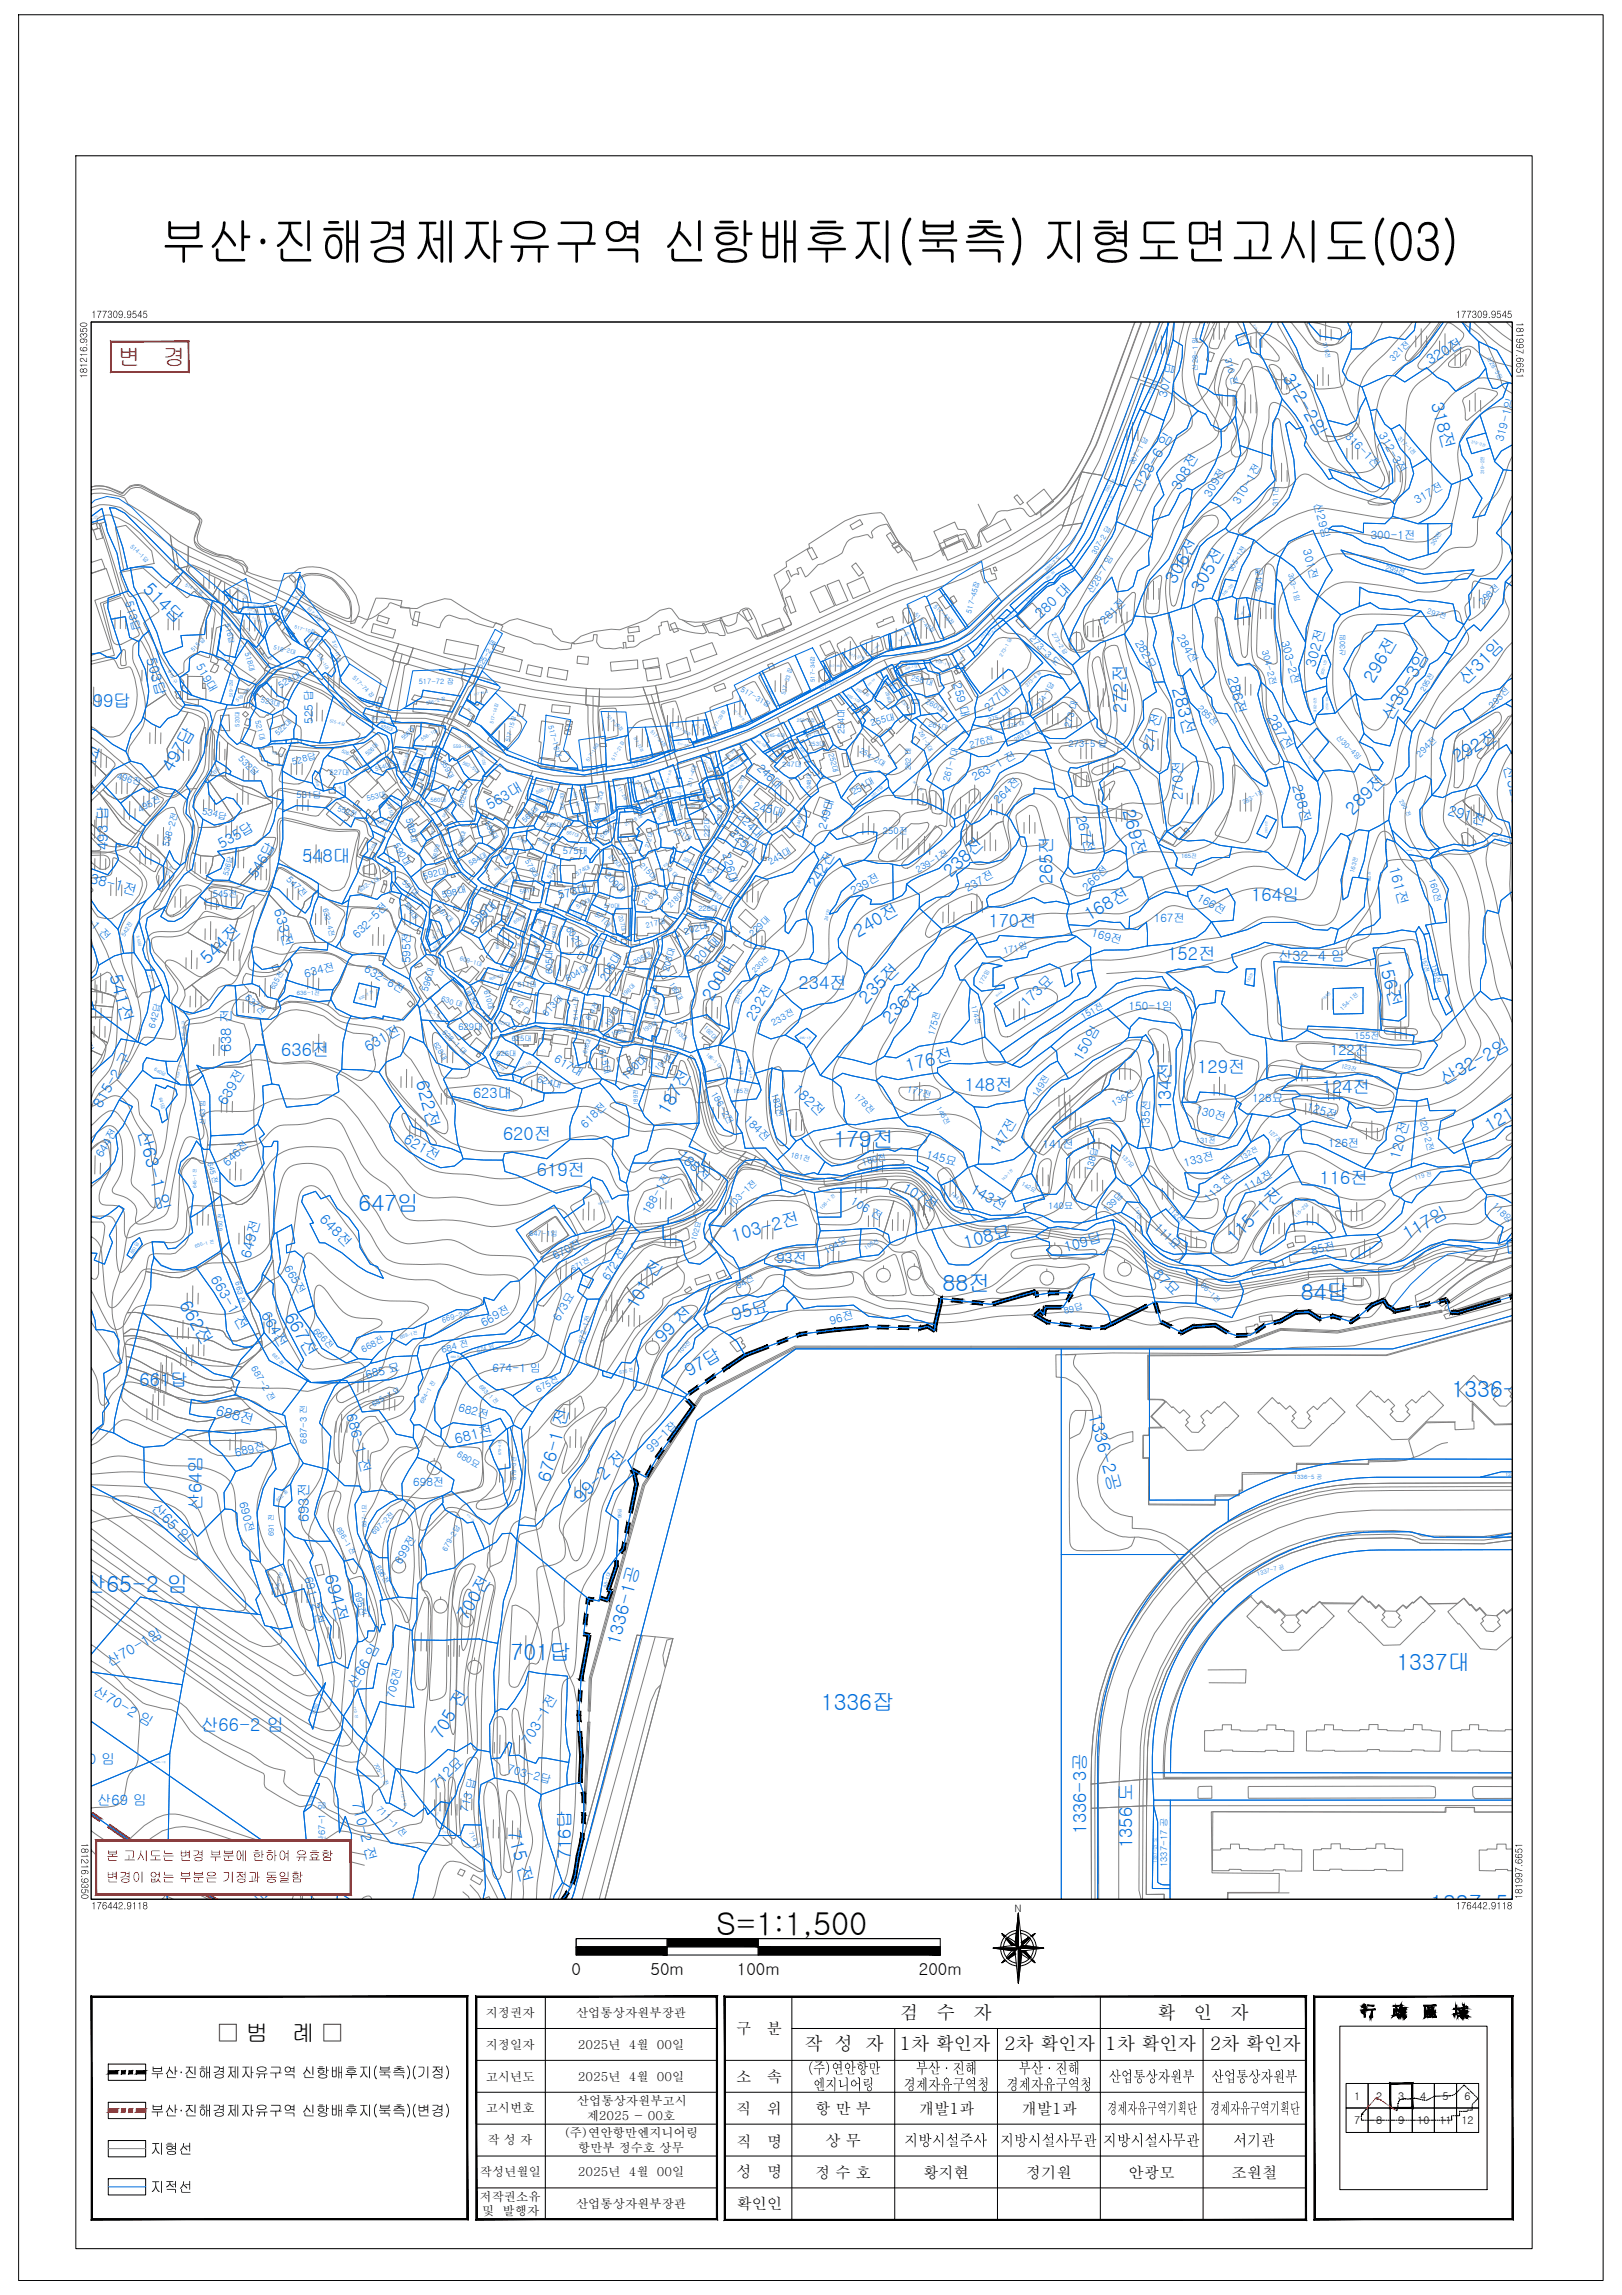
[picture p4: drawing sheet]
<svg xmlns="http://www.w3.org/2000/svg" width="594mm" height="841mm" viewBox="0 0 594 841" stroke-linecap="round" stroke-linejoin="round" font-family="sans-serif">
<defs><g id="words">
<text font-size="19.1" x="58.7" y="95.3">부산·진해경제자유구역 신항배후지(북측) 지형도면고시도(03)</text>
<text font-size="11.5" x="262.3" y="709">S=1:1,500</text>
<g font-size="8.4">
<text x="79.8" y="748.1">□ 범</text>
<text x="106.9" y="748.1">례 □</text>
</g>
<g font-size="8.3" fill="#f00">
<text x="43.2" y="133.8">변</text>
<text x="59.7" y="133.8">경</text>
</g>
<g font-size="8.2" fill="#006edd">
<text x="553.6" y="359.3">65 전</text>
<text x="305.2" y="420.4">179전</text>
<text x="131.3" y="443.9">647임</text>
<text x="345.2" y="473.3">88전</text>
<text x="476.5" y="476.3">84답</text>
<text x="531.7" y="512">1336-4대</text>
<text x="30.8" y="583.5">산65-2 임</text>
<text x="187" y="608.2">701답</text>
<text x="511.5" y="611.8">1337대</text>
<text x="300.7" y="626.7">1336잡</text>
<text x="523.9" y="700.2">1337-5대</text>
</g>
<g font-size="6.7">
<text x="329.7" y="740">검</text>
<text x="343.1" y="740">수</text>
<text x="356.6" y="740">자</text>
<text x="423.8" y="740">확</text>
<text x="437.3" y="740">인</text>
<text x="450.7" y="740">자</text>
<text x="294.6" y="751.2">작 성 자</text>
<text x="329.5" y="751.2">1차 확인자</text>
<text x="367.7" y="751.2">2차 확인자</text>
<text x="404.8" y="751.2">1차 확인자</text>
<text x="443.1" y="751.2">2차 확인자</text>
</g>
<g font-size="6.5" fill="#006edd">
<text x="469.6" y="138.4" transform="rotate(60 469.6 138.4)">312-2임</text>
<text x="524.1" y="147.9" transform="rotate(75 524.1 147.9)">318전</text>
<text x="430.4" y="214.3" transform="rotate(-60 430.4 214.3)">306전</text>
<text x="52.1" y="216.3" transform="rotate(45 52.1 216.3)">514답</text>
<text x="439.9" y="217.5" transform="rotate(-60 439.9 217.5)">305전</text>
<text x="503" y="250.6" transform="rotate(-60 503 250.6)">296전</text>
<text x="536.9" y="251.4" transform="rotate(-45 536.9 251.4)">산31임</text>
<text x="429.2" y="252.5" transform="rotate(75 429.2 252.5)">283전</text>
<text x="30.2" y="259.2">499답</text>
<text x="412.5" y="261.3" transform="rotate(-90 412.5 261.3)">272전</text>
<text x="509.6" y="264.7" transform="rotate(-60 509.6 264.7)">산30-3임</text>
<text x="19.2" y="274.8" transform="rotate(15 19.2 274.8)">500전</text>
<text x="533.7" y="279.7" transform="rotate(-30 533.7 279.7)">292전</text>
<text x="63" y="283.4" transform="rotate(-60 63 283.4)">497답</text>
<text x="411.2" y="297.1" transform="rotate(75 411.2 297.1)">269전</text>
<text x="495.5" y="298.9" transform="rotate(-45 495.5 298.9)">289전</text>
<text x="110.6" y="315.8">548대</text>
<text x="348.3" y="321.8" transform="rotate(-45 348.3 321.8)">238전</text>
<text x="385.4" y="324" transform="rotate(-90 385.4 324)">265전</text>
<text x="458.3" y="330.1">164임</text>
<text x="362" y="339.6">170전</text>
<text x="398.8" y="337.6" transform="rotate(-30 398.8 337.6)">168전</text>
<text x="314.3" y="343.6" transform="rotate(-30 314.3 343.6)">240전</text>
<text x="76.1" y="353.8" transform="rotate(-45 76.1 353.8)">544전</text>
<text x="427.5" y="351.8">152전</text>
<text x="504.8" y="352.3" transform="rotate(75 504.8 352.3)">156전</text>
<text x="40.1" y="357.7" transform="rotate(75 40.1 357.7)">541전</text>
<text x="292.5" y="362.4">234전</text>
<text x="260.9" y="367" transform="rotate(-60 260.9 367)">200대</text>
<text x="317.3" y="368.2" transform="rotate(-45 317.3 368.2)">235전</text>
<text x="325.9" y="375.4" transform="rotate(-45 325.9 375.4)">236전</text>
<text x="103" y="386.9">636전</text>
<text x="332.2" y="392.9" transform="rotate(-15 332.2 392.9)">176전</text>
<text x="438.5" y="393.3">129전</text>
<text x="152.3" y="396.6" transform="rotate(75 152.3 396.6)">622전</text>
<text x="353.2" y="399.8">148전</text>
<text x="484.1" y="400.7">124전</text>
<text x="529" y="398.1" transform="rotate(-30 529 398.1)">산32-2임</text>
<text x="429" y="406.9" transform="rotate(-90 429 406.9)">134전</text>
<text x="244.6" y="409" transform="rotate(-60 244.6 409)">187전</text>
<text x="50.4" y="414.8" transform="rotate(75 50.4 414.8)">산63-1 임</text>
<text x="184.2" y="417.8">620전</text>
<text x="545.4" y="415" transform="rotate(-30 545.4 415)">121전</text>
<text x="196.6" y="430.9">619전</text>
<text x="483.3" y="434">116전</text>
<text x="268.5" y="455.1" transform="rotate(-15 268.5 455.1)">103-2전</text>
<text x="452.2" y="455.7" transform="rotate(-45 452.2 455.7)">115-1전</text>
<text x="515.5" y="454.4" transform="rotate(-30 515.5 454.4)">117임</text>
<text x="353.5" y="457.6" transform="rotate(-15 353.5 457.6)">108묘</text>
<text x="65.5" y="478.1" transform="rotate(60 65.5 478.1)">662전</text>
<text x="103.9" y="482.5" transform="rotate(60 103.9 482.5)">667전</text>
<text x="233.1" y="480.2" transform="rotate(-60 233.1 480.2)">101 전</text>
<text x="268.6" y="484.1" transform="rotate(-15 268.6 484.1)">95묘</text>
<text x="242.7" y="492.6" transform="rotate(-45 242.7 492.6)">99 전</text>
<text x="51.1" y="508">661답</text>
<text x="252.5" y="504.6" transform="rotate(-30 252.5 504.6)">97답</text>
<text x="398.7" y="518.4" transform="rotate(75 398.7 518.4)">1336-2공</text>
<text x="201.4" y="543.5" transform="rotate(-75 201.4 543.5)">676-1 전</text>
<text x="213" y="551" transform="rotate(-45 213 551)">99-2 전</text>
<text x="73.9" y="553.7" transform="rotate(-90 73.9 553.7)">산64임</text>
<text x="118.8" y="577.5" transform="rotate(75 118.8 577.5)">694전</text>
<text x="171.1" y="594.2" transform="rotate(-60 171.1 594.2)">700전</text>
<text x="226.8" y="603.1" transform="rotate(-75 226.8 603.1)">1336-1공</text>
<text x="73.5" y="634.3">산66-2 임</text>
<text x="161.8" y="637.8" transform="rotate(-60 161.8 637.8)">705 전</text>
<text x="185.8" y="671.3" transform="rotate(75 185.8 671.3)">715 전</text>
<text x="397.8" y="671.9" transform="rotate(-90 397.8 671.9)">1336-3공</text>
<text x="75" y="676.3" transform="rotate(45 75 676.3)">산66-1 임</text>
<text x="414.7" y="677.3" transform="rotate(-90 414.7 677.3)">1356 도</text>
<text x="209.1" y="681.3" transform="rotate(-90 209.1 681.3)">716답</text>
</g>
<g font-size="6.1">
<text x="209.3" y="723.8">0</text>
<text x="238.3" y="723.8">50m</text>
<text x="269.9" y="723.8">100m</text>
<text x="336.5" y="723.8">200m</text>
</g>
<g font-size="5.6">
<text x="269.6" y="745.4">구</text>
<text x="280.9" y="745.4">분</text>
<text x="295.5" y="759.9">(주)연안항만</text>
<text x="335.4" y="759.9">부산·진해</text>
<text x="373.1" y="759.9">부산·진해</text>
<text x="269.6" y="762.9">소</text>
<text x="280.9" y="762.9">속</text>
<text x="297.8" y="765.9">엔지니어링</text>
<text x="331" y="765.9">경제자유구역청</text>
<text x="368.6" y="765.9">경제자유구역청</text>
<text x="406.1" y="763">산업통상자원부</text>
<text x="443.7" y="763">산업통상자원부</text>
<text x="269.6" y="774.9">직</text>
<text x="280.9" y="774.9">위</text>
<text x="298.5" y="774.6">항 만 부</text>
<text x="336.5" y="774.6">개발1과</text>
<text x="374.1" y="774.6">개발1과</text>
<text x="405.6" y="774.6">경제자유구역기획단</text>
<text x="443.2" y="774.6">경제자유구역기획단</text>
<text x="269.7" y="786.8">직</text>
<text x="281" y="786.8">명</text>
<text x="302.3" y="786.3">상 무</text>
<text x="331.2" y="786.3">지방시설주사</text>
<text x="366.4" y="786.3">지방시설사무관</text>
<text x="404" y="786.3">지방시설사무관</text>
<text x="451.8" y="786.3">서기관</text>
<text x="269.7" y="797.8">성</text>
<text x="281" y="797.8">명</text>
<text x="298.5" y="798">정 수 호</text>
<text x="338.1" y="798">황지현</text>
<text x="375.8" y="798">정기원</text>
<text x="413.4" y="798">안광모</text>
<text x="451.1" y="798">조원철</text>
<text x="269.7" y="809.5">확인인</text>
</g>
<g font-size="5.5">
<text x="55" y="761.4">부산·진해경제자유구역 신항배후지(북측)(기정)</text>
<text x="55" y="775.4">부산·진해경제자유구역 신항배후지(북측)(변경)</text>
<text x="55" y="789.4">지형선</text>
<text x="55" y="803.4">지적선</text>
</g>
<g font-size="5.2" fill="#006edd">
<text x="523.8" y="133.8" transform="rotate(-30 523.8 133.8)">320전</text>
<text x="432" y="179.9" transform="rotate(-60 432 179.9)">308전</text>
<text x="417.6" y="181" transform="rotate(-60 417.6 181)">산28-6 임</text>
<text x="381.3" y="227" transform="rotate(-45 381.3 227)">280 대</text>
<text x="53.6" y="241.5" transform="rotate(75 53.6 241.5)">503답</text>
<text x="481.8" y="244.8" transform="rotate(-75 481.8 244.8)">302전</text>
<text x="449.6" y="248.4" transform="rotate(75 449.6 248.4)">286전</text>
<text x="463.8" y="263.2" transform="rotate(60 463.8 263.2)">287전</text>
<text x="422" y="275.5" transform="rotate(-75 422 275.5)">271전</text>
<text x="550.6" y="281.2" transform="rotate(75 550.6 281.2)">산32임</text>
<text x="473.3" y="287.9" transform="rotate(75 473.3 287.9)">288전</text>
<text x="433.3" y="293.1" transform="rotate(-90 433.3 293.1)">270전</text>
<text x="179.5" y="296.7" transform="rotate(-30 179.5 296.7)">563대</text>
<text x="394" y="299.2" transform="rotate(75 394 299.2)">267전</text>
<text x="530" y="298.7" transform="rotate(15 530 298.7)">291전</text>
<text x="39.5" y="311.4" transform="rotate(-90 39.5 311.4)">493 답</text>
<text x="81.2" y="311.1" transform="rotate(-30 81.2 311.1)">535답</text>
<text x="29.9" y="322.8" transform="rotate(15 29.9 322.8)">538-1전</text>
<text x="93.9" y="322.2" transform="rotate(-60 93.9 322.2)">546답</text>
<text x="508.8" y="318.1" transform="rotate(75 508.8 318.1)">161전</text>
<text x="298.9" y="325.4" transform="rotate(-60 298.9 325.4)">242전</text>
<text x="100.3" y="333.5" transform="rotate(75 100.3 333.5)">633전</text>
<text x="468.1" y="352.3">산32-4 임</text>
<text x="376" y="369.4" transform="rotate(-45 376 369.4)">173묘</text>
<text x="276.2" y="374.4" transform="rotate(-60 276.2 374.4)">232전</text>
<text x="84.7" y="385.5" transform="rotate(-90 84.7 385.5)">638 전</text>
<text x="134.8" y="385.6" transform="rotate(-30 134.8 385.6)">631전</text>
<text x="396.1" y="389.3" transform="rotate(-60 396.1 389.3)">150임</text>
<text x="487.2" y="386.6">122전</text>
<text x="290" y="399.4" transform="rotate(45 290 399.4)">182전</text>
<text x="37.1" y="406.3" transform="rotate(-60 37.1 406.3)">815-2 구</text>
<text x="82.8" y="405.5" transform="rotate(-60 82.8 405.5)">639전</text>
<text x="173.3" y="402.5">623대</text>
<text x="147.5" y="418.4" transform="rotate(30 147.5 418.4)">621전</text>
<text x="248" y="423.5" transform="rotate(45 248 423.5)">188전</text>
<text x="365.5" y="423.4" transform="rotate(-60 365.5 423.4)">147전</text>
<text x="512.6" y="425.2" transform="rotate(-75 512.6 425.2)">120전</text>
<text x="330.1" y="436.3" transform="rotate(30 330.1 436.3)">107전</text>
<text x="355.1" y="436.8" transform="rotate(30 355.1 436.8)">143전</text>
<text x="116.8" y="447.2" transform="rotate(45 116.8 447.2)">648전</text>
<text x="91.7" y="461.4" transform="rotate(-75 91.7 461.4)">649전</text>
<text x="390.2" y="458.7" transform="rotate(-15 390.2 458.7)">109답</text>
<text x="284.4" y="462.9">93전</text>
<text x="422" y="467.1" transform="rotate(45 422 467.1)">87묘</text>
<text x="77" y="468.6" transform="rotate(60 77 468.6)">663-1 전</text>
<text x="25.5" y="480.9" transform="rotate(75 25.5 480.9)">660답</text>
<text x="95.5" y="481.7" transform="rotate(60 95.5 481.7)">664전</text>
<text x="78.8" y="518.6" transform="rotate(15 78.8 518.6)">688전</text>
<text x="126.8" y="518.5" transform="rotate(75 126.8 518.5)">686-1 전</text>
<text x="167.1" y="529.2" transform="rotate(-15 167.1 529.2)">681전</text>
<text x="55.2" y="553" transform="rotate(45 55.2 553)">산65 임</text>
<text x="113.1" y="557.7" transform="rotate(-90 113.1 557.7)">693전</text>
<text x="40.3" y="610.8" transform="rotate(-30 40.3 610.8)">산70-1임</text>
<text x="33.7" y="620.7" transform="rotate(30 33.7 620.7)">산70-2 임</text>
<text x="130.3" y="619.2" transform="rotate(-60 130.3 619.2)">산66 임</text>
<text x="194.1" y="639.8" transform="rotate(-60 194.1 639.8)">703-1전</text>
<text x="24" y="646.3">산70 임</text>
<text x="160.1" y="656" transform="rotate(-45 160.1 656)">712묘</text>
<text x="35.6" y="661.4">산69 임</text>
<text x="128.8" y="660.7" transform="rotate(75 128.8 660.7)">710-2 전</text>
<text x="116" y="695.9" transform="rotate(75 116 695.9)">산67 임</text>
</g>
<g font-size="5" fill="#f00">
<text x="38.9" y="681.8">본 고시도는 변경 부분에 한하여 유효함</text>
<text x="38.9" y="689.7">변경이 없는 부분은 기정과 동일함</text>
</g>
<g font-size="4.5">
<text x="177.9" y="739">지정권자</text>
<text x="211" y="739.2">산업통상자원부장관</text>
<text x="177.9" y="750.9">지정일자</text>
<text x="211.6" y="750.9">2025년 4월 00일</text>
<text x="177.9" y="762.5">고시년도</text>
<text x="211.6" y="762.5">2025년 4월 00일</text>
<text x="211.3" y="771.3">산업통상자원부고시</text>
<text x="177.9" y="774.1">고시번호</text>
<text x="214.9" y="776.8">제2025 - 00호</text>
<text x="178.6" y="785.8">작 성 자</text>
<text x="206.5" y="783.2">(주)연안항만엔지니어링</text>
<text x="211.7" y="788.5">항만부 정수호 상무</text>
<text x="175.8" y="797.6">작성년월일</text>
<text x="211.6" y="797.6">2025년 4월 00일</text>
<text x="175.6" y="806.4">저작권소유</text>
<text x="211" y="809.1">산업통상자원부장관</text>
<text x="176.7" y="811.8">및 발행자</text>
</g>
<g font-size="4.2" fill="#006edd">
<text x="478.3" y="110.3" transform="rotate(45 478.3 110.3)">315전</text>
<text x="427.2" y="145.7" transform="rotate(-75 427.2 145.7)">307 답</text>
<text x="492.4" y="160.2" transform="rotate(45 492.4 160.2)">316-1전</text>
<text x="504.9" y="159.6" transform="rotate(60 504.9 159.6)">312-3전</text>
<text x="550.5" y="162.1" transform="rotate(-75 550.5 162.1)">319-1임</text>
<text x="443.4" y="182.4" transform="rotate(-60 443.4 182.4)">309전</text>
<text x="453.9" y="185.1" transform="rotate(-60 453.9 185.1)">310-1전</text>
<text x="481.1" y="184.8" transform="rotate(75 481.1 184.8)">산29임</text>
<text x="519.1" y="184.7" transform="rotate(-30 519.1 184.7)">317전</text>
<text x="502" y="197.6">300-1전</text>
<text x="477.2" y="201.7" transform="rotate(75 477.2 201.7)">301전</text>
<text x="45.8" y="220.7" transform="rotate(75 45.8 220.7)">513답</text>
<text x="404.6" y="229" transform="rotate(-45 404.6 229)">281전</text>
<text x="431" y="233.5" transform="rotate(60 431 233.5)">284전</text>
<text x="415.6" y="235.5" transform="rotate(60 415.6 235.5)">282묘</text>
<text x="469.2" y="235.2" transform="rotate(75 469.2 235.2)">303-2전</text>
<text x="71.7" y="244.1" transform="rotate(60 71.7 244.1)">519대</text>
<text x="349.1" y="250.8" transform="rotate(75 349.1 250.8)">259 대</text>
<text x="362.2" y="260.8" transform="rotate(-45 362.2 260.8)">277대</text>
<text x="114.6" y="265.3" transform="rotate(-90 114.6 265.3)">525 답</text>
<text x="277" y="281.6" transform="rotate(45 277 281.6)">246대</text>
<text x="357" y="286.3" transform="rotate(-30 357 286.3)">263-1 전</text>
<text x="269.9" y="299.5" transform="rotate(45 269.9 299.5)">224대</text>
<text x="275.6" y="296.4" transform="rotate(15 275.6 296.4)">245대</text>
<text x="365.8" y="294.8" transform="rotate(-45 365.8 294.8)">264전</text>
<text x="267.3" y="305.8" transform="rotate(45 267.3 305.8)">225대</text>
<text x="302.6" y="304" transform="rotate(-75 302.6 304)">249대</text>
<text x="264.6" y="313" transform="rotate(75 264.6 313)">226대</text>
<text x="204.9" y="329.6" transform="rotate(-15 204.9 329.6)">573대</text>
<text x="312.6" y="328.1" transform="rotate(-30 312.6 328.1)">239전</text>
<text x="354.5" y="326.9" transform="rotate(-30 354.5 326.9)">237전</text>
<text x="398.2" y="326.7" transform="rotate(-45 398.2 326.7)">266전</text>
<text x="438.1" y="329.6" transform="rotate(30 438.1 329.6)">166전</text>
<text x="26.2" y="332.3" transform="rotate(45 26.2 332.3)">539-1 전</text>
<text x="174.2" y="340" transform="rotate(-45 174.2 340)">599대</text>
<text x="422.6" y="338">167전</text>
<text x="130.9" y="344.2" transform="rotate(-45 130.9 344.2)">632-5전</text>
<text x="399.5" y="343.1" transform="rotate(15 399.5 343.1)">169전</text>
<text x="150.4" y="353" transform="rotate(-90 150.4 353)">595전</text>
<text x="255.9" y="353.3" transform="rotate(-45 255.9 353.3)">201대</text>
<text x="111.9" y="358.3" transform="rotate(-15 111.9 358.3)">634전</text>
<text x="133.1" y="355.9" transform="rotate(30 133.1 355.9)">632-6전</text>
<text x="222.2" y="359.8" transform="rotate(-60 222.2 359.8)">206대</text>
<text x="413.3" y="370.1">150-1임</text>
<text x="24" y="372.1" transform="rotate(60 24 372.1)">541-1전</text>
<text x="202.7" y="388.9" transform="rotate(30 202.7 388.9)">617대</text>
<text x="229.4" y="396" transform="rotate(-45 229.4 396)">190대</text>
<text x="437.6" y="407.9" transform="rotate(15 437.6 407.9)">130전</text>
<text x="458.6" y="404">128묘</text>
<text x="478.4" y="406.9" transform="rotate(15 478.4 406.9)">125전</text>
<text x="214.5" y="413.6" transform="rotate(-45 214.5 413.6)">618전</text>
<text x="272.3" y="410.5" transform="rotate(45 272.3 410.5)">184전</text>
<text x="421.2" y="414.3" transform="rotate(-90 421.2 414.3)">135전</text>
<text x="37.4" y="424.5" transform="rotate(-60 37.4 424.5)">644전</text>
<text x="339" y="424.2" transform="rotate(15 339 424.2)">145묘</text>
<text x="381.9" y="420.6">141전</text>
<text x="486.5" y="420.3">126전</text>
<text x="83.4" y="427.6" transform="rotate(-45 83.4 427.6)">646전</text>
<text x="433.9" y="427.6" transform="rotate(-15 433.9 427.6)">133전</text>
<text x="456.6" y="436.9" transform="rotate(-30 456.6 436.9)">114전</text>
<text x="311.2" y="440.9" transform="rotate(30 311.2 440.9)">106 전</text>
<text x="442.8" y="440.7" transform="rotate(-45 442.8 440.7)">113 전</text>
<text x="237.6" y="445.3" transform="rotate(-60 237.6 445.3)">188-1전</text>
<text x="422.7" y="450" transform="rotate(45 422.7 450)">111묘</text>
<text x="203.5" y="461.9" transform="rotate(-30 203.5 461.9)">670전</text>
<text x="480.7" y="459.9" transform="rotate(-15 480.7 459.9)">85전</text>
<text x="104" y="464.7" transform="rotate(60 104 464.7)">665전</text>
<text x="223" y="469.4" transform="rotate(-60 223 469.4)">672 전</text>
<text x="204.9" y="484.4" transform="rotate(-60 204.9 484.4)">673묘</text>
<text x="304.2" y="485.5" transform="rotate(-15 304.2 485.5)">96전</text>
<text x="177.2" y="486.3" transform="rotate(-30 177.2 486.3)">669전</text>
<text x="180.4" y="502.7">674-1 임</text>
<text x="134.4" y="505.4" transform="rotate(-15 134.4 505.4)">685 묘</text>
<text x="167.7" y="517.1" transform="rotate(15 167.7 517.1)">682전</text>
<text x="86.5" y="533.9" transform="rotate(-15 86.5 533.9)">689전</text>
<text x="238.5" y="532.3" transform="rotate(-45 238.5 532.3)">99-1잡</text>
<text x="151.3" y="544.5">698전</text>
<text x="87.6" y="550.7" transform="rotate(75 87.6 550.7)">690전</text>
<text x="146.9" y="573.4" transform="rotate(-60 146.9 573.4)">699전</text>
<text x="111.5" y="578.3" transform="rotate(75 111.5 578.3)">691-2 전</text>
<text x="144.3" y="622.6" transform="rotate(-75 144.3 622.6)">706전</text>
<text x="185.6" y="649.4" transform="rotate(15 185.6 649.4)">703-2답</text>
<text x="171.3" y="664.3" transform="rotate(-75 171.3 664.3)">713 답</text>
</g>
<g font-size="3.9">
<text x="495.9" y="769.4">1</text>
<text x="504" y="769.4">2</text>
<text x="512.1" y="769.4">3</text>
<text x="520.2" y="769.4">4</text>
<text x="528.3" y="769.4">5</text>
<text x="536.4" y="769.4">6</text>
<text x="495.9" y="778.4">7</text>
<text x="504" y="778.4">8</text>
<text x="512.1" y="778.4">9</text>
<text x="519.1" y="778.4">10</text>
<text x="527.2" y="778.4">11</text>
<text x="535.3" y="778.4">12</text>
</g>
<text font-size="3.8" x="371.6" y="700.7">N</text>
<g font-size="3.6">
<text x="33.4" y="116.5">177309.9545</text>
<text x="533.1" y="116.5">177309.9545</text>
<text x="555.4" y="118" transform="rotate(90 555.4 118)">181997.6651</text>
<text x="31.9" y="138.8" transform="rotate(-90 31.9 138.8)">181216.9350</text>
<text x="29.8" y="675.2" transform="rotate(90 29.8 675.2)">181216.9350</text>
<text x="557.5" y="696" transform="rotate(-90 557.5 696)">181997.6651</text>
<text x="33.4" y="699.6">176442.9118</text>
<text x="533.1" y="699.6">176442.9118</text>
</g>
<g font-size="3.4" fill="#006edd">
<text x="448.6" y="131.6" transform="rotate(75 448.6 131.6)">310 전</text>
<text x="510.3" y="132.6" transform="rotate(-45 510.3 132.6)">321전</text>
<text x="400" y="217.8" transform="rotate(-60 400 217.8)">산28-7 임</text>
<text x="462.4" y="217" transform="rotate(-90 462.4 217)">304전</text>
<text x="543.1" y="221.7" transform="rotate(-45 543.1 221.7)">298전</text>
<text x="376.9" y="234.3" transform="rotate(45 376.9 234.3)">273-3 도</text>
<text x="462.1" y="238.6" transform="rotate(75 462.1 238.6)">304-2전</text>
<text x="102.7" y="252.4" transform="rotate(-30 102.7 252.4)">524대</text>
<text x="438.4" y="259.8" transform="rotate(45 438.4 259.8)">285전</text>
<text x="546.7" y="259.7" transform="rotate(-45 546.7 259.7)">293전</text>
<text x="309.3" y="268.9" transform="rotate(-90 309.3 268.9)">254대</text>
<text x="319.2" y="266.1" transform="rotate(-15 319.2 266.1)">255대</text>
<text x="392.1" y="266.9" transform="rotate(-75 392.1 266.9)">273 대</text>
<text x="355.5" y="274" transform="rotate(-15 355.5 274)">276전</text>
<text x="391.4" y="273.7">273-5 답</text>
<text x="87.1" y="278.2" transform="rotate(45 87.1 278.2)">532답</text>
<text x="107.3" y="280.4" transform="rotate(-15 107.3 280.4)">528답</text>
<text x="520.1" y="277.7" transform="rotate(-45 520.1 277.7)">294전</text>
<text x="42.7" y="285.5" transform="rotate(15 42.7 285.5)">496전</text>
<text x="347.6" y="286.7" transform="rotate(-75 347.6 286.7)">261-1대</text>
<text x="108.6" y="292.4">531답</text>
<text x="312.7" y="291.4" transform="rotate(-30 312.7 291.4)">251대</text>
<text x="51.3" y="298" transform="rotate(-30 51.3 298)">495전</text>
<text x="74" y="298.2" transform="rotate(15 74 298.2)">534답</text>
<text x="148.6" y="300.3" transform="rotate(75 148.6 300.3)">588대</text>
<text x="323.4" y="305.8">250전</text>
<text x="61.8" y="310.5" transform="rotate(-75 61.8 310.5)">538-2전</text>
<text x="144.1" y="309.7" transform="rotate(60 144.1 309.7)">590대</text>
<text x="206.2" y="312.9">575대</text>
<text x="282.2" y="317.1" transform="rotate(-30 282.2 317.1)">243대</text>
<text x="104.7" y="322.5" transform="rotate(45 104.7 322.5)">547전</text>
<text x="155.2" y="322.4" transform="rotate(-15 155.2 322.4)">592대</text>
<text x="221.2" y="321.1" transform="rotate(45 221.2 321.1)">209대</text>
<text x="336.3" y="319.9" transform="rotate(-30 336.3 319.9)">239-1전</text>
<text x="523.4" y="322" transform="rotate(75 523.4 322)">160전</text>
<text x="77.9" y="328.6">545전</text>
<text x="162.2" y="329.2" transform="rotate(-15 162.2 329.2)">598대</text>
<text x="207.3" y="340.3" transform="rotate(60 207.3 340.3)">602대</text>
<text x="250.9" y="342.5" transform="rotate(-15 250.9 342.5)">202대</text>
<text x="275.9" y="343.4" transform="rotate(-45 275.9 343.4)">229대</text>
<text x="367.9" y="349.7" transform="rotate(-15 367.9 349.7)">171임</text>
<text x="202.4" y="357.1" transform="rotate(-90 202.4 357.1)">605대</text>
<text x="208" y="359.9" transform="rotate(-30 208 359.9)">604대</text>
<text x="245" y="356.3" transform="rotate(-75 245 356.3)">203대</text>
<text x="89.6" y="365.7" transform="rotate(45 89.6 365.7)">637전</text>
<text x="156.8" y="363.7" transform="rotate(-75 156.8 363.7)">596대</text>
<text x="56.7" y="376.9" transform="rotate(-75 56.7 376.9)">642답</text>
<text x="167.9" y="377.4">629대</text>
<text x="200.1" y="372.5" transform="rotate(-45 200.1 372.5)">613대</text>
<text x="283.3" y="376.1" transform="rotate(-30 283.3 376.1)">233전</text>
<text x="396.7" y="373.7" transform="rotate(-30 396.7 373.7)">151전</text>
<text x="342.1" y="379.8" transform="rotate(-75 342.1 379.8)">175전</text>
<text x="496.1" y="380.8">155전</text>
<text x="219.3" y="384.9" transform="rotate(75 219.3 384.9)">615대</text>
<text x="196.6" y="396.4" transform="rotate(15 196.6 396.4)">624대</text>
<text x="260.3" y="400.9" transform="rotate(60 260.3 400.9)">186-2전</text>
<text x="282.5" y="401" transform="rotate(75 282.5 401)">183전</text>
<text x="312.5" y="401.9" transform="rotate(45 312.5 401.9)">178전</text>
<text x="332.1" y="400.2" transform="rotate(15 332.1 400.2)">177전</text>
<text x="380" y="402.5" transform="rotate(-60 380 402.5)">149전</text>
<text x="408" y="405.7" transform="rotate(-30 408 405.7)">136전</text>
<text x="519.6" y="409.3" transform="rotate(75 519.6 409.3)">120-2전</text>
<text x="555.1" y="417.5" transform="rotate(-30 555.1 417.5)">120-1 전</text>
<text x="316.1" y="427.1" transform="rotate(-15 316.1 427.1)">180전</text>
<text x="400" y="429.7" transform="rotate(-75 400 429.7)">138답</text>
<text x="268.2" y="442.9" transform="rotate(-45 268.2 442.9)">103-1전</text>
<text x="384" y="442.9">140묘</text>
<text x="546.4" y="442.1" transform="rotate(45 546.4 442.1)">118임</text>
<text x="405.4" y="444.6" transform="rotate(-45 405.4 444.6)">139답</text>
<text x="302.7" y="459.6" transform="rotate(-30 302.7 459.6)">104묘</text>
<text x="270.4" y="472.4" transform="rotate(-30 270.4 472.4)">94전</text>
<text x="390" y="481.6" transform="rotate(-15 390 481.6)">89답</text>
<text x="114.5" y="488" transform="rotate(45 114.5 488)">666전</text>
<text x="133.2" y="495.8" transform="rotate(-30 133.2 495.8)">668전</text>
<text x="162.1" y="495.8" transform="rotate(-15 162.1 495.8)">684 전</text>
<text x="91.9" y="501.4" transform="rotate(60 91.9 501.4)">687-2 전</text>
<text x="197.1" y="510.5" transform="rotate(-30 197.1 510.5)">675전</text>
<text x="112.4" y="529" transform="rotate(-90 112.4 529)">687-3 전</text>
<text x="167.1" y="533.6" transform="rotate(30 167.1 533.6)">680묘</text>
<text x="129.9" y="583.8" transform="rotate(75 129.9 583.8)">695전</text>
<text x="137.6" y="663.2" transform="rotate(45 137.6 663.2)">711-1 전</text>
<text x="119.1" y="675.7" transform="rotate(-90 119.1 675.7)">산67-1 임</text>
<text x="427.5" y="684.2" transform="rotate(-90 427.5 684.2)">1337-17 공</text>
</g>
<g font-size="2.7" fill="#006edd">
<text x="438.7" y="135.9" transform="rotate(-90 438.7 135.9)">산28-1 임</text>
<text x="415.1" y="170.5" transform="rotate(-60 415.1 170.5)">307-1 답</text>
<text x="468.1" y="185.4" transform="rotate(-90 468.1 185.4)">311전</text>
<text x="401.4" y="203.3" transform="rotate(-60 401.4 203.3)">307-2 답</text>
<text x="451.4" y="209.7" transform="rotate(-60 451.4 209.7)">305-1전</text>
<text x="507.4" y="208.9" transform="rotate(15 507.4 208.9)">299전</text>
<text x="471.8" y="210.5" transform="rotate(75 471.8 210.5)">303-1임</text>
<text x="355.7" y="224.9" transform="rotate(-75 355.7 224.9)">517-45잡</text>
<text x="522.6" y="224.8" transform="rotate(15 522.6 224.8)">297전</text>
<text x="82.3" y="228.8" transform="rotate(75 82.3 228.8)">516답</text>
<text x="89.7" y="239.2" transform="rotate(75 89.7 239.2)">518대</text>
<text x="176.3" y="245.1" transform="rotate(-60 176.3 245.1)">525-2 제</text>
<text x="492.7" y="240.6" transform="rotate(-90 492.7 240.6)">산30임</text>
<text x="153.4" y="250.7">517-72 잡</text>
<text x="333.6" y="249.3" transform="rotate(15 333.6 249.3)">258 대</text>
<text x="95.5" y="257.3" transform="rotate(15 95.5 257.3)">523대</text>
<text x="271.1" y="253.3" transform="rotate(30 271.1 253.3)">517-31잡</text>
<text x="338.9" y="257.5" transform="rotate(30 338.9 257.5)">260대</text>
<text x="521.7" y="253.5" transform="rotate(-60 521.7 253.5)">295전</text>
<text x="381.1" y="259.5" transform="rotate(-60 381.1 259.5)">274-1답</text>
<text x="93.4" y="264.4" transform="rotate(75 93.4 264.4)">521대</text>
<text x="101.9" y="269.8" transform="rotate(-45 101.9 269.8)">522대</text>
<text x="200.7" y="266" transform="rotate(75 200.7 266)">517-16대</text>
<text x="340" y="266" transform="rotate(15 340 266)">261대</text>
<text x="314.6" y="275.7" transform="rotate(30 314.6 275.7)">254-2대</text>
<text x="489.2" y="270.5" transform="rotate(45 489.2 270.5)">산30-4임</text>
<text x="161.2" y="279.1" transform="rotate(60 161.2 279.1)">559대</text>
<text x="286.5" y="281">247대</text>
<text x="303.5" y="276.4" transform="rotate(75 303.5 276.4)">252대</text>
<text x="120.7" y="284">527대</text>
<text x="333.6" y="282.2" transform="rotate(-90 333.6 282.2)">262 대</text>
<text x="134.6" y="293.7" transform="rotate(-15 134.6 293.7)">553대</text>
<text x="123.5" y="297.3" transform="rotate(15 123.5 297.3)">552전</text>
<text x="169.5" y="296.1" transform="rotate(-75 169.5 296.1)">562대</text>
<text x="177.4" y="301.7" transform="rotate(60 177.4 301.7)">585대</text>
<text x="192.4" y="301.5" transform="rotate(-45 192.4 301.5)">565대</text>
<text x="246.5" y="304.7" transform="rotate(30 246.5 304.7)">221대</text>
<text x="259.8" y="306.9" transform="rotate(-90 259.8 306.9)">222대</text>
<text x="172.3" y="317.3" transform="rotate(-30 172.3 317.3)">584대</text>
<text x="192.2" y="315.6" transform="rotate(60 192.2 315.6)">578대</text>
<text x="234.3" y="317.2" transform="rotate(45 234.3 317.2)">215대</text>
<text x="83.6" y="321.2" transform="rotate(-75 83.6 321.2)">536답</text>
<text x="147.2" y="323.4" transform="rotate(45 147.2 323.4)">591대</text>
<text x="118.2" y="333.2" transform="rotate(75 118.2 333.2)">632-4전</text>
<text x="148" y="331.1" transform="rotate(60 148 331.1)">594대</text>
<text x="159.7" y="333.1" transform="rotate(45 159.7 333.1)">597대</text>
<text x="217.6" y="335.1" transform="rotate(45 217.6 335.1)">571대</text>
<text x="236.2" y="332" transform="rotate(-45 236.2 332)">216대</text>
<text x="245.7" y="332.6" transform="rotate(-45 245.7 332.6)">218대</text>
<text x="255.8" y="333.8">228대</text>
<text x="236.8" y="340" transform="rotate(-15 236.8 340)">217대</text>
<text x="232.7" y="353.6" transform="rotate(-30 232.7 353.6)">205대</text>
<text x="524.2" y="353.7" transform="rotate(75 524.2 353.7)">158전</text>
<text x="276.6" y="356.6" transform="rotate(-45 276.6 356.6)">230전</text>
<text x="100.4" y="362.9" transform="rotate(-60 100.4 362.9)">635전</text>
<text x="177.2" y="363.1" transform="rotate(75 177.2 363.1)">610대</text>
<text x="189.5" y="361.7">611대</text>
<text x="245.1" y="360.7" transform="rotate(60 245.1 360.7)">199대</text>
<text x="161.4" y="367" transform="rotate(15 161.4 367)">630 대</text>
<text x="187.5" y="366.3" transform="rotate(45 187.5 366.3)">612 대</text>
<text x="355.7" y="368.5" transform="rotate(75 355.7 368.5)">174전</text>
<text x="216" y="374.3" transform="rotate(-60 216 374.3)">614전</text>
<text x="223.1" y="376.5" transform="rotate(-60 223.1 376.5)">197대</text>
<text x="158.7" y="382.5" transform="rotate(60 158.7 382.5)">628대</text>
<text x="161.9" y="378.4" transform="rotate(45 161.9 378.4)">628-1 대</text>
<text x="187.5" y="381.5">625대</text>
<text x="181.9" y="387">626대</text>
<text x="241" y="392.4" transform="rotate(-45 241 392.4)">191대</text>
<text x="342.9" y="406.1" transform="rotate(60 342.9 406.1)">146전</text>
<text x="75.1" y="412.2" transform="rotate(-90 75.1 412.2)">산63 임</text>
<text x="438" y="418.8">131전</text>
<text x="289.4" y="423.8" transform="rotate(15 289.4 423.8)">181전</text>
<text x="454.8" y="425.4" transform="rotate(-30 454.8 425.4)">132전</text>
<text x="76" y="426.2" transform="rotate(75 76 426.2)">645 전</text>
<text x="427.5" y="443.1" transform="rotate(45 427.5 443.1)">112전</text>
<text x="193.8" y="452.9">647-1임</text>
<text x="255" y="454.9" transform="rotate(-75 255 454.9)">102묘</text>
<text x="209.9" y="465.7" transform="rotate(-30 209.9 465.7)">671전</text>
<text x="86.1" y="470" transform="rotate(75 86.1 470)">663 전</text>
<text x="439.7" y="471.3" transform="rotate(45 439.7 471.3)">86-1전</text>
<text x="162.2" y="484.7" transform="rotate(-15 162.2 484.7)">669-2전</text>
<text x="213.7" y="492.4" transform="rotate(-75 213.7 492.4)">672-1전</text>
<text x="136.9" y="515.5" transform="rotate(-30 136.9 515.5)">685-1 묘</text>
<text x="100.3" y="562.9" transform="rotate(-90 100.3 562.9)">691 전</text>
<text x="123.1" y="560.2" transform="rotate(60 123.1 560.2)">696-1 전</text>
<text x="137.2" y="562.6" transform="rotate(-45 137.2 562.6)">697-2전</text>
<text x="163.5" y="568.6" transform="rotate(-60 163.5 568.6)">679-2답</text>
<text x="137.5" y="574.2" transform="rotate(60 137.5 574.2)">696전</text>
</g>
<g font-size="2.1" fill="#006edd">
<text x="484.4" y="125.7" transform="rotate(75 484.4 125.7)">316전</text>
<text x="544.5" y="131.3" transform="rotate(60 544.5 131.3)">산28-5임</text>
<text x="511.8" y="160.8" transform="rotate(45 511.8 160.8)">317-1전</text>
<text x="47.6" y="200.3" transform="rotate(45 47.6 200.3)">514-1답</text>
<text x="525.2" y="200.2" transform="rotate(-60 525.2 200.2)">300전</text>
<text x="334.7" y="225.4" transform="rotate(45 334.7 225.4)">517-42잡</text>
<text x="341.8" y="222.3" transform="rotate(45 341.8 222.3)">517-43잡</text>
<text x="385.3" y="232.3" transform="rotate(60 385.3 232.3)">273-2 답</text>
<text x="70.8" y="239" transform="rotate(-45 70.8 239)">515 답</text>
<text x="100.1" y="237.8" transform="rotate(15 100.1 237.8)">518-2대</text>
<text x="128.9" y="248.5" transform="rotate(45 128.9 248.5)">517-74 잡</text>
<text x="298.4" y="250" transform="rotate(-90 298.4 250)">517-34잡</text>
<text x="287.6" y="254.8" transform="rotate(-75 287.6 254.8)">517-33 잡</text>
<text x="87.7" y="266.3" transform="rotate(-90 87.7 266.3)">520대</text>
<text x="336.4" y="268.2" transform="rotate(60 336.4 268.2)">261-2대</text>
<text x="362.3" y="264.7" transform="rotate(-15 362.3 264.7)">275-1 전</text>
<text x="369.2" y="267.2" transform="rotate(-15 369.2 267.2)">275 대</text>
<text x="147.9" y="271.3" transform="rotate(-45 147.9 271.3)">556대</text>
<text x="186.6" y="272" transform="rotate(-75 186.6 272)">517-15잡</text>
<text x="296.3" y="273.3">253대</text>
<text x="372.1" y="271.8" transform="rotate(-30 372.1 271.8)">263 대</text>
<text x="134.7" y="277.2" transform="rotate(-45 134.7 277.2)">526대</text>
<text x="137.7" y="282.4" transform="rotate(-15 137.7 282.4)">554대</text>
<text x="157.7" y="293.8">560대</text>
<text x="253.1" y="288.4" transform="rotate(-75 253.1 288.4)">211-4대</text>
<text x="297.1" y="289.2" transform="rotate(-90 297.1 289.2)">248대</text>
<text x="512.4" y="293.6" transform="rotate(60 512.4 293.6)">290 전</text>
<text x="219" y="298" transform="rotate(-75 219 298)">568-2대</text>
<text x="455.7" y="294.8" transform="rotate(-30 455.7 294.8)">283-1전</text>
<text x="200.1" y="302.9">566대</text>
<text x="264.3" y="300.6" transform="rotate(-90 264.3 300.6)">223대</text>
<text x="169.2" y="310.2" transform="rotate(-75 169.2 310.2)">586대</text>
<text x="220.7" y="307.3" transform="rotate(-45 220.7 307.3)">568대</text>
<text x="237.7" y="310.8" transform="rotate(-75 237.7 310.8)">212대</text>
<text x="159.8" y="315.1" transform="rotate(-75 159.8 315.1)">589대</text>
<text x="222.8" y="314.1" transform="rotate(45 222.8 314.1)">210대</text>
<text x="242.9" y="317.1" transform="rotate(45 242.9 317.1)">219 대</text>
<text x="432.6" y="314.4">165전</text>
<text x="201.6" y="322.1" transform="rotate(-60 201.6 322.1)">577대</text>
<text x="211.4" y="320.9" transform="rotate(-30 211.4 320.9)">574대</text>
<text x="495.9" y="319.9" transform="rotate(-75 495.9 319.9)">163전</text>
<text x="132" y="326.8" transform="rotate(-30 132 326.8)">632-1대</text>
<text x="190.7" y="327.7" transform="rotate(-15 190.7 327.7)">581대</text>
<text x="257.9" y="324.3" transform="rotate(45 257.9 324.3)">228-2대</text>
<text x="211.6" y="333.2" transform="rotate(-30 211.6 333.2)">572대</text>
<text x="221.3" y="332.6">570대</text>
<text x="226.5" y="335.7" transform="rotate(75 226.5 335.7)">207대</text>
<text x="45.8" y="343.2" transform="rotate(-60 45.8 343.2)">542전</text>
<text x="168.3" y="351.9" transform="rotate(15 168.3 351.9)">609-1대</text>
<text x="520.7" y="350.9" transform="rotate(75 520.7 350.9)">157전</text>
<text x="108.8" y="364.7">636-1전</text>
<text x="170.8" y="363.7" transform="rotate(60 170.8 363.7)">813도</text>
<text x="228.6" y="365.5" transform="rotate(-45 228.6 365.5)">198대</text>
<text x="359.7" y="361" transform="rotate(-60 359.7 361)">172임</text>
<text x="270.4" y="368" transform="rotate(-75 270.4 368)">231전</text>
<text x="491.7" y="370.4" transform="rotate(-45 491.7 370.4)">154-1전</text>
<text x="211.6" y="373.6" transform="rotate(-90 211.6 373.6)">614-1전</text>
<text x="246.8" y="377.4" transform="rotate(45 246.8 377.4)">193대</text>
<text x="257.6" y="376.9" transform="rotate(45 257.6 376.9)">192대</text>
<text x="224.1" y="379.6" transform="rotate(-15 224.1 379.6)">196대</text>
<text x="235.9" y="378.4" transform="rotate(-30 235.9 378.4)">195대</text>
<text x="214.9" y="386.4" transform="rotate(-75 214.9 386.4)">616대</text>
<text x="491.1" y="391.2" transform="rotate(15 491.1 391.2)">123전</text>
<text x="268.6" y="400.7">185전</text>
<text x="233.6" y="404.9" transform="rotate(-90 233.6 404.9)">189전</text>
<text x="464.4" y="414.7" transform="rotate(45 464.4 414.7)">127전</text>
<text x="410.5" y="424" transform="rotate(45 410.5 424)">137묘</text>
<text x="347.9" y="437.4" transform="rotate(45 347.9 437.4)">144전</text>
<text x="374" y="434.2" transform="rotate(30 374 434.2)">142묘</text>
<text x="518.4" y="432.5" transform="rotate(-15 518.4 432.5)">119 전</text>
<text x="81.5" y="451" transform="rotate(-90 81.5 451)">650 전</text>
<text x="317.1" y="457.9" transform="rotate(-30 317.1 457.9)">105전</text>
<text x="174.9" y="495.7" transform="rotate(-15 174.9 495.7)">674 임</text>
<text x="249.1" y="496.2" transform="rotate(-45 249.1 496.2)">100전</text>
<text x="175.4" y="508.2" transform="rotate(45 175.4 508.2)">683-1 전</text>
<text x="155" y="514.4" transform="rotate(-60 155 514.4)">684-1 전</text>
<text x="189.1" y="542.2" transform="rotate(-90 189.1 542.2)">679-3전</text>
<text x="473.9" y="542.1">1336-5 공</text>
<text x="134.2" y="559.5" transform="rotate(-90 134.2 559.5)">697-1묘</text>
<text x="460.6" y="577.5" transform="rotate(-15 460.6 577.5)">1337-7 공</text>
<text x="136.8" y="646.6" transform="rotate(60 136.8 646.6)">705-1 전</text>
<text x="171.7" y="671.9" transform="rotate(60 171.7 671.9)">714 전</text>
</g>
<g font-size="1.7" fill="#006edd">
<text x="543.6" y="173.8" transform="rotate(-90 543.6 173.8)">319-2전</text>
<text x="383.5" y="209.6" transform="rotate(-45 383.5 209.6)">280-2 도</text>
<text x="67.7" y="214.7" transform="rotate(30 67.7 214.7)">514-2 답</text>
<text x="112.4" y="223.2" transform="rotate(45 112.4 223.2)">517-9잡</text>
<text x="107.8" y="230.2" transform="rotate(15 107.8 230.2)">517-10잡</text>
<text x="116.2" y="239.9" transform="rotate(60 116.2 239.9)">518-1대</text>
<text x="121.7" y="234.9" transform="rotate(75 121.7 234.9)">517-11 잡</text>
<text x="367.1" y="240.6" transform="rotate(-60 367.1 240.6)">273-1 답</text>
<text x="61.5" y="246" transform="rotate(60 61.5 246)">815 구</text>
<text x="376.4" y="251.7" transform="rotate(-45 376.4 251.7)">273-4 답</text>
<text x="85.3" y="255.5" transform="rotate(-90 85.3 255.5)">519-2답</text>
<text x="87.2" y="257.4" transform="rotate(-45 87.2 257.4)">519-3대</text>
<text x="300.7" y="253.3" transform="rotate(-30 300.7 253.3)">517-46도</text>
<text x="324.4" y="253.5" transform="rotate(75 324.4 253.5)">256대</text>
<text x="156.3" y="258.4" transform="rotate(-15 156.3 258.4)">556-2 잡</text>
<text x="222.2" y="262.7" transform="rotate(45 222.2 262.7)">517-20잡</text>
<text x="139.4" y="266.7" transform="rotate(15 139.4 266.7)">555대</text>
<text x="180.6" y="265.3" transform="rotate(-75 180.6 265.3)">517-14잡</text>
<text x="238.1" y="268.3" transform="rotate(45 238.1 268.3)">517-24잡</text>
<text x="262" y="267.4" transform="rotate(-60 262 267.4)">517-29잡</text>
<text x="291.8" y="264.7">253-2잡</text>
<text x="125" y="275.5" transform="rotate(30 125 275.5)">526-1대</text>
<text x="154.6" y="271.5" transform="rotate(-30 154.6 271.5)">556-1대</text>
<text x="166" y="274.1">559-1대</text>
<text x="280.8" y="270.2">245-6대</text>
<text x="169.3" y="279.9" transform="rotate(30 169.3 279.9)">562-5대</text>
<text x="215.7" y="279.3" transform="rotate(-60 215.7 279.3)">517-18잡</text>
<text x="225" y="278.8" transform="rotate(-60 225 278.8)">517-21잡</text>
<text x="77.5" y="284.8" transform="rotate(-45 77.5 284.8)">533답</text>
<text x="225.7" y="287.9" transform="rotate(60 225.7 287.9)">211-2잡</text>
<text x="232.7" y="286.5" transform="rotate(45 232.7 286.5)">211-8잡</text>
<text x="196.5" y="290.9" transform="rotate(-15 196.5 290.9)">566-1잡</text>
<text x="271.3" y="290.6" transform="rotate(-75 271.3 290.6)">245-1대</text>
<text x="141.9" y="294.8" transform="rotate(75 141.9 294.8)">551대</text>
<text x="206.5" y="296.9" transform="rotate(-90 206.5 296.9)">566-3대</text>
<text x="236.7" y="295.5" transform="rotate(-30 236.7 295.5)">211-3대</text>
<text x="207.4" y="305.5" transform="rotate(15 207.4 305.5)">567대</text>
<text x="229.3" y="302.8" transform="rotate(-30 229.3 302.8)">211-6 대</text>
<text x="292.8" y="303.4" transform="rotate(-75 292.8 303.4)">244대</text>
<text x="196.8" y="307.8" transform="rotate(30 196.8 307.8)">576대</text>
<text x="250.1" y="315" transform="rotate(30 250.1 315)">220대</text>
<text x="259.1" y="320.1" transform="rotate(-15 259.1 320.1)">227대</text>
<text x="188.6" y="338.5" transform="rotate(-30 188.6 338.5)">600대</text>
<text x="303.1" y="337.7" transform="rotate(-75 303.1 337.7)">241전</text>
<text x="195.3" y="345" transform="rotate(75 195.3 345)">606대</text>
<text x="203.5" y="343.7" transform="rotate(-90 203.5 343.7)">601대</text>
<text x="218.6" y="348.7" transform="rotate(-60 218.6 348.7)">603대</text>
<text x="182.3" y="374.9" transform="rotate(15 182.3 374.9)">627대</text>
<text x="67.9" y="381.2" transform="rotate(-90 67.9 381.2)">815-3 구</text>
<text x="258.5" y="386.5" transform="rotate(45 258.5 386.5)">186-1 대</text>
<text x="269.4" y="387" transform="rotate(75 269.4 387)">186-4 대</text>
<text x="56.3" y="392.2" transform="rotate(30 56.3 392.2)">640답</text>
<text x="58.2" y="402.2" transform="rotate(75 58.2 402.2)">641답</text>
<text x="72" y="435.3" transform="rotate(-90 72 435.3)">645-1 전</text>
<text x="301" y="443.3" transform="rotate(-45 301 443.3)">106-1 전</text>
<text x="415.8" y="442.4" transform="rotate(75 415.8 442.4)">110전</text>
<text x="474.7" y="446.4" transform="rotate(-45 474.7 446.4)">115-2답</text>
<text x="48.7" y="459.6" transform="rotate(-60 48.7 459.6)">651답</text>
<text x="71.5" y="457.2" transform="rotate(-15 71.5 457.2)">650-1 전</text>
<text x="146.6" y="490.6" transform="rotate(-15 146.6 490.6)">669-1전</text>
<text x="99.6" y="496.7" transform="rotate(45 99.6 496.7)">687 전</text>
<text x="227" y="503.6" transform="rotate(-15 227 503.6)">676 전</text>
<text x="551.4" y="541">1336-10 도</text>
<text x="101.9" y="550.4" transform="rotate(-45 101.9 550.4)">692 종</text>
<text x="227.6" y="556.5" transform="rotate(-90 227.6 556.5)">98답</text>
<text x="222.2" y="581.9" transform="rotate(-75 222.2 581.9)">98-1대</text>
<text x="101.9" y="582.7" transform="rotate(-75 101.9 582.7)">691-1전</text>
<text x="115.4" y="628.6" transform="rotate(-75 115.4 628.6)">708임</text>
<text x="423.8" y="682.7" transform="rotate(-90 423.8 682.7)">1337-21 도</text>
<text x="124.9" y="696.5" transform="rotate(60 124.9 696.5)">710-1 전</text>
</g>
<g font-size="1.4" fill="#006edd">
<text x="535.4" y="113.8" transform="rotate(75 535.4 113.8)">320-1도</text>
<text x="538.8" y="162.2" transform="rotate(15 538.8 162.2)">319-3전</text>
<text x="405.7" y="180.4" transform="rotate(-60 405.7 180.4)">280-1답</text>
<text x="86.5" y="216" transform="rotate(45 86.5 216)">517-7잡</text>
<text x="448.3" y="218.3" transform="rotate(-45 448.3 218.3)">305-2전</text>
<text x="310.9" y="240.2" transform="rotate(15 310.9 240.2)">517-37잡</text>
<text x="342.7" y="242.7" transform="rotate(15 342.7 242.7)">259-1 대</text>
<text x="484.7" y="247.3" transform="rotate(-75 484.7 247.3)">302-1전</text>
<text x="310" y="255" transform="rotate(30 310 255)">255-1대</text>
<text x="313.5" y="252.7" transform="rotate(30 313.5 252.7)">255-2잡</text>
<text x="330.1" y="257.2" transform="rotate(45 330.1 257.2)">257대</text>
<text x="136" y="263.3" transform="rotate(15 136 263.3)">555-1대</text>
<text x="482.1" y="260.8" transform="rotate(-90 482.1 260.8)">302-2전</text>
<text x="120.7" y="264.5" transform="rotate(15 120.7 264.5)">525-4 답</text>
<text x="247.4" y="266.6" transform="rotate(30 247.4 266.6)">517-26잡</text>
<text x="175.7" y="275.3" transform="rotate(75 175.7 275.3)">562-2잡</text>
<text x="232" y="270.3" transform="rotate(60 232 270.3)">517-22잡</text>
<text x="292.8" y="274" transform="rotate(60 292.8 274)">813-11도</text>
<text x="295" y="270.1" transform="rotate(-15 295 270.1)">253-1대</text>
<text x="148.5" y="280.8" transform="rotate(-75 148.5 280.8)">556-3대</text>
<text x="231.6" y="281" transform="rotate(-15 231.6 281)">517-23도</text>
<text x="266" y="278.4" transform="rotate(-45 266 278.4)">245-3잡</text>
<text x="267.4" y="282.2" transform="rotate(-45 267.4 282.2)">245-2대</text>
<text x="210" y="290.3" transform="rotate(75 210 290.3)">566-4잡</text>
<text x="319.8" y="292.3" transform="rotate(-45 319.8 292.3)">251-1답</text>
<text x="162.8" y="299.8" transform="rotate(-60 162.8 299.8)">561대</text>
<text x="138.2" y="301.7" transform="rotate(15 138.2 301.7)">550대</text>
<text x="241.7" y="300.5" transform="rotate(-60 241.7 300.5)">213-1대</text>
<text x="249" y="300.3" transform="rotate(-75 249 300.3)">221-1 대</text>
<text x="135.8" y="311.7" transform="rotate(-45 135.8 311.7)">549대</text>
<text x="189.4" y="307.5" transform="rotate(30 189.4 307.5)">579대</text>
<text x="230.1" y="309.5" transform="rotate(45 230.1 309.5)">211대</text>
<text x="185.3" y="315" transform="rotate(-30 185.3 315)">580대</text>
<text x="61.5" y="320.9" transform="rotate(-60 61.5 320.9)">537전</text>
<text x="502.1" y="323.2" transform="rotate(-90 502.1 323.2)">162전</text>
<text x="186.6" y="336.7" transform="rotate(-90 186.6 336.7)">600-1대</text>
<text x="196.9" y="336.6" transform="rotate(75 196.9 336.6)">601-1대</text>
<text x="50" y="343.2" transform="rotate(75 50 343.2)">543답</text>
<text x="182.7" y="347.8" transform="rotate(-90 182.7 347.8)">607 대</text>
<text x="187.8" y="351" transform="rotate(-60 187.8 351)">607-1 대</text>
<text x="179.4" y="359.2" transform="rotate(-15 179.4 359.2)">609-2대</text>
<text x="238.7" y="364.6" transform="rotate(75 238.7 364.6)">199-1대</text>
<text x="457.3" y="360.1" transform="rotate(-60 457.3 360.1)">153전</text>
<text x="131.8" y="366.5" transform="rotate(-30 131.8 366.5)">632-7 전</text>
<text x="155.9" y="370.4" transform="rotate(30 155.9 370.4)">630-1 전</text>
<text x="228.9" y="369.7" transform="rotate(60 228.9 369.7)">197-1대</text>
<text x="484.9" y="366.6" transform="rotate(-45 484.9 366.6)">154전</text>
<text x="190.2" y="392.4" transform="rotate(-30 190.2 392.4)">624-1대</text>
<text x="367.4" y="432.8" transform="rotate(-45 367.4 432.8)">143-1전</text>
<text x="183.5" y="533.3" transform="rotate(-90 183.5 533.3)">679-4전</text>
<text x="129.3" y="625.6" transform="rotate(75 129.3 625.6)">710 전</text>
<text x="146.6" y="656.5" transform="rotate(75 146.6 656.5)">712-1 묘</text>
</g>
<g font-size="1.1" fill="#006edd">
<text x="458.9" y="119.1" transform="rotate(60 458.9 119.1)">312-1전</text>
<text x="421.3" y="144.6" transform="rotate(-60 421.3 144.6)">813-41 전</text>
<text x="32.5" y="191.5" transform="rotate(-30 32.5 191.5)">508-2도</text>
<text x="405.1" y="186.6" transform="rotate(-60 405.1 186.6)">813-43 전</text>
<text x="383.5" y="212.7" transform="rotate(-45 383.5 212.7)">280-3답</text>
<text x="90.5" y="223.6" transform="rotate(15 90.5 223.6)">517-2잡</text>
<text x="92.9" y="222.3">517-1잡</text>
<text x="95.6" y="239.8" transform="rotate(30 95.6 239.8)">518-4대</text>
<text x="113" y="235.5" transform="rotate(-15 113 235.5)">518-3잡</text>
<text x="329.7" y="235.4" transform="rotate(-45 329.7 235.4)">517-40잡</text>
<text x="301.2" y="244" transform="rotate(60 301.2 244)">517-35구</text>
<text x="303.8" y="244.6">517-36잡</text>
<text x="331.6" y="245.6" transform="rotate(-15 331.6 245.6)">258-1 대</text>
<text x="331.6" y="243.2">813-18대</text>
<text x="352.3" y="242.9" transform="rotate(-75 352.3 242.9)">278-1 대</text>
<text x="173.8" y="255" transform="rotate(-15 173.8 255)">517-68 잡</text>
<text x="268.8" y="260.6" transform="rotate(45 268.8 260.6)">517-30잡</text>
<text x="486.5" y="260.1" transform="rotate(-90 486.5 260.1)">산30-1임</text>
<text x="244.5" y="268.1" transform="rotate(75 244.5 268.1)">517-25구</text>
<text x="254.6" y="265.7" transform="rotate(45 254.6 265.7)">517-27잡</text>
<text x="248.2" y="272.7" transform="rotate(15 248.2 272.7)">211-5잡</text>
<text x="276.8" y="271.8" transform="rotate(30 276.8 271.8)">245-5잡</text>
<text x="285.2" y="274.9" transform="rotate(-15 285.2 274.9)">247-1대</text>
<text x="99.7" y="276.1" transform="rotate(15 99.7 276.1)">532-1대</text>
<text x="232.8" y="279.2" transform="rotate(-15 232.8 279.2)">517-53잡</text>
<text x="257.8" y="278.7" transform="rotate(60 257.8 278.7)">211-14대</text>
<text x="115.5" y="285.5" transform="rotate(75 115.5 285.5)">529잡</text>
<text x="158.5" y="285.2" transform="rotate(-75 158.5 285.2)">559-2대</text>
<text x="238.7" y="285.1" transform="rotate(45 238.7 285.1)">211-9대</text>
<text x="244.8" y="287" transform="rotate(-75 244.8 287)">211-10잡</text>
<text x="334.3" y="286.6" transform="rotate(45 334.3 286.6)">262-1 대</text>
<text x="124" y="288.3" transform="rotate(59 124 288.3)">530잡</text>
<text x="154.8" y="289.5" transform="rotate(-90 154.8 289.5)">559-4대</text>
<text x="196.2" y="292.7" transform="rotate(30 196.2 292.7)">566-2잡</text>
<text x="244.7" y="290" transform="rotate(15 244.7 290)">211-11대</text>
<text x="258.7" y="288.9" transform="rotate(75 258.7 288.9)">223-2대</text>
<text x="262.3" y="289.1" transform="rotate(60 262.3 289.1)">223-1대</text>
<text x="252.9" y="295.8">222-1 대</text>
<text x="221.6" y="301.6" transform="rotate(-30 221.6 301.6)">568-1대</text>
<text x="464.3" y="305.1" transform="rotate(-90 464.3 305.1)">283-2전</text>
<text x="158.9" y="306.1" transform="rotate(-90 158.9 306.1)">587대</text>
<text x="549" y="307.7">32-3도</text>
<text x="181.3" y="319.3" transform="rotate(-30 181.3 319.3)">582 대</text>
<text x="184.6" y="323.8" transform="rotate(-30 184.6 323.8)">582-1 대</text>
<text x="159.1" y="344.2" transform="rotate(-60 159.1 344.2)">597-1대</text>
<text x="159.1" y="347.7" transform="rotate(-45 159.1 347.7)">597-2대</text>
<text x="192.2" y="355.3" transform="rotate(-30 192.2 355.3)">606-1대</text>
<text x="365.2" y="365.5" transform="rotate(-45 365.2 365.5)">814사</text>
<text x="292.9" y="380.9">235-1전</text>
<text x="181.3" y="389.6" transform="rotate(45 181.3 389.6)">626-1대</text>
<text x="65.4" y="394.9" transform="rotate(-75 65.4 394.9)">638-1 전</text>
<text x="219.1" y="441.6" transform="rotate(-15 219.1 441.6)">188-2전</text>
<text x="165.1" y="497.6">683 전</text>
<text x="113.6" y="660.9" transform="rotate(-60 113.6 660.9)">709임</text>
</g>
<g font-size=".9" fill="#006edd">
<text x="454.4" y="125.9" transform="rotate(-60 454.4 125.9)">313-1전</text>
<text x="106.6" y="220.2" transform="rotate(-30 106.6 220.2)">517-65 잡</text>
<text x="376.3" y="220.5" transform="rotate(-45 376.3 220.5)">813-36 잡</text>
<text x="92.4" y="226.4" transform="rotate(30 92.4 226.4)">517-66 답</text>
<text x="104.7" y="226.1" transform="rotate(-75 104.7 226.1)">517-4잡</text>
<text x="455.2" y="225.5" transform="rotate(-75 455.2 225.5)">304-1전</text>
<text x="90.3" y="230.2" transform="rotate(75 90.3 230.2)">517-67 답</text>
<text x="98.4" y="230.4" transform="rotate(-75 98.4 230.4)">517 답</text>
<text x="334.4" y="230.8" transform="rotate(75 334.4 230.8)">517-41구</text>
<text x="359.7" y="233.8" transform="rotate(-45 359.7 233.8)">279-2 전</text>
<text x="362" y="233.2" transform="rotate(-45 362 233.2)">813-42 전</text>
<text x="319.5" y="239.2" transform="rotate(-45 319.5 239.2)">517-38잡</text>
<text x="166.5" y="246.5">517-12 잡</text>
<text x="280.7" y="251.4" transform="rotate(60 280.7 251.4)">517-32구</text>
<text x="318.3" y="251.3" transform="rotate(-45 318.3 251.3)">255-3잡</text>
<text x="325" y="250.3" transform="rotate(45 325 250.3)">257-4대</text>
<text x="321.9" y="253.2" transform="rotate(-60 321.9 253.2)">813-16대</text>
<text x="171.4" y="259.3" transform="rotate(75 171.4 259.3)">562-3 잡</text>
<text x="100.2" y="272.3">521-1대</text>
<text x="153" y="274.9" transform="rotate(30 153 274.9)">557-2대</text>
<text x="181.1" y="271.6" transform="rotate(45 181.1 271.6)">517-19도</text>
<text x="284.6" y="273.8" transform="rotate(-30 284.6 273.8)">813-10대</text>
<text x="151.5" y="281.1" transform="rotate(-45 151.5 281.1)">558-1대</text>
<text x="150.5" y="286.2" transform="rotate(-90 150.5 286.2)">558-2대</text>
<text x="214.2" y="293.9" transform="rotate(75 214.2 293.9)">525-3구</text>
<text x="246.3" y="293.4" transform="rotate(-15 246.3 293.4)">813-4대</text>
<text x="239.4" y="295.3" transform="rotate(-15 239.4 295.3)">813-2대</text>
<text x="256.8" y="319" transform="rotate(-60 256.8 319)">227-1 대</text>
<text x="200.3" y="334.4" transform="rotate(15 200.3 334.4)">601-2대</text>
<text x="209.8" y="334.7" transform="rotate(30 209.8 334.7)">572-1대</text>
<text x="54.4" y="357.5" transform="rotate(45 54.4 357.5)">815-1 구</text>
<text x="274" y="391.5" transform="rotate(75 274 391.5)">186-5 대</text>
<text x="170.9" y="555.4" transform="rotate(45 170.9 555.4)">679-1전</text>
<text x="56.7" y="646.2">산69-1 임</text>
<text x="159.9" y="665.5" transform="rotate(-45 159.9 665.5)">711 전</text>
<text x="162" y="671.4" transform="rotate(15 162 671.4)">713-1 답</text>
</g>
<g font-size=".7" fill="#006edd">
<text x="109.6" y="213.2" transform="rotate(76 109.6 213.2)">517-8잡</text>
<text x="348.5" y="221.9" transform="rotate(60 348.5 221.9)">517-44구</text>
<text x="377.2" y="220.9" transform="rotate(-45 377.2 220.9)">280-4답</text>
<text x="85.4" y="225.7" transform="rotate(30 85.4 225.7)">516-1답</text>
<text x="99.5" y="223.3" transform="rotate(45 99.5 223.3)">517-3잡</text>
<text x="368.8" y="227" transform="rotate(-30 368.8 227)">813-37 도</text>
<text x="87.5" y="238.9" transform="rotate(-61 87.5 238.9)">516-2답</text>
<text x="357.7" y="239.8" transform="rotate(-60 357.7 239.8)">813-23대</text>
<text x="81.4" y="240.1" transform="rotate(45 81.4 240.1)">515-1 답</text>
<text x="176.6" y="248.2" transform="rotate(30 176.6 248.2)">517-69 잡</text>
<text x="327.4" y="250.8" transform="rotate(15 327.4 250.8)">257-5대</text>
<text x="134.5" y="257.3" transform="rotate(15 134.5 257.3)">517-48잡</text>
<text x="329.9" y="253.9" transform="rotate(15 329.9 253.9)">257-3대</text>
<text x="258.8" y="265.5" transform="rotate(75 258.8 265.5)">517-28구</text>
<text x="261.7" y="280.1" transform="rotate(-90 261.7 280.1)">211-19잡</text>
<text x="281.9" y="277.2" transform="rotate(15 281.9 277.2)">247-2 대</text>
<text x="479.5" y="280.2" transform="rotate(-76 479.5 280.2)">산30-2임</text>
<text x="144.1" y="292.7" transform="rotate(45 144.1 292.7)">551-2대</text>
<text x="230.7" y="290.1" transform="rotate(75 230.7 290.1)">211-7대</text>
<text x="253.8" y="293.1" transform="rotate(-15 253.8 293.1)">222-2 대</text>
<text x="212.9" y="299.4" transform="rotate(60 212.9 299.4)">566-5잡</text>
<text x="231" y="296.8" transform="rotate(15 231 296.8)">813-1도</text>
<text x="403.2" y="294.8" transform="rotate(75 403.2 294.8)">268전</text>
<text x="231.3" y="340.2" transform="rotate(-90 231.3 340.2)">207-1도</text>
</g>
<g font-size=".6" fill="#006edd">
<text x="367.1" y="226.2" transform="rotate(-30 367.1 226.2)">279-1 도</text>
<text x="308" y="247.6" transform="rotate(-30 308 247.6)">517-62잡</text>
<text x="289.8" y="257.2" transform="rotate(-30 289.8 257.2)">517-73 잡</text>
<text x="334.8" y="256.6" transform="rotate(60 334.8 256.6)">813-17도</text>
<text x="263.3" y="269.1" transform="rotate(-15 263.3 269.1)">517-57잡</text>
<text x="297.4" y="267.5" transform="rotate(-30 297.4 267.5)">813-38 도</text>
<text x="259.8" y="285.4">813-6도</text>
<text x="231.5" y="289.2" transform="rotate(75 231.5 289.2)">211-15대</text>
<text x="227.5" y="296.1">211-16도</text>
<text x="231.9" y="296.1" transform="rotate(15 231.9 296.1)">211-17도</text>
<text x="245.2" y="296" transform="rotate(75 245.2 296)">813-25대</text>
<text x="515.1" y="311.9">290-1도</text>
<text x="246.4" y="314.8" transform="rotate(-75 246.4 314.8)">813-27대</text>
<text x="156.9" y="341.7" transform="rotate(-75 156.9 341.7)">597-3도</text>
<text x="188.3" y="394.7" transform="rotate(46 188.3 394.7)">624-2대</text>
<text x="214.2" y="468.8" transform="rotate(59 214.2 468.8)">672-2 전</text>
</g>
<g font-size=".4" fill="#006edd">
<text x="82.1" y="217.2" transform="rotate(30 82.1 217.2)">517-47잡</text>
<text x="106.8" y="233.5" transform="rotate(46 106.8 233.5)">517-5잡</text>
<text x="326.3" y="236.9" transform="rotate(-90 326.3 236.9)">517-39구</text>
<text x="329.4" y="237.7" transform="rotate(-15 329.4 237.7)">517-64잡</text>
<text x="324.9" y="245.3" transform="rotate(45 324.9 245.3)">257-1 대</text>
<text x="66.3" y="251.4" transform="rotate(45 66.3 251.4)">519-1답</text>
<text x="300" y="251.8" transform="rotate(-29 300 251.8)">517-61잡</text>
<text x="173.7" y="258.3">517-13 잡</text>
<text x="278" y="263.4" transform="rotate(-30 278 263.4)">517-59잡</text>
<text x="270.3" y="266.8" transform="rotate(-16 270.3 266.8)">517-58잡</text>
<text x="256.8" y="271.3" transform="rotate(-14 256.8 271.3)">517-56잡</text>
<text x="280.3" y="275.6" transform="rotate(-15 280.3 275.6)">813-9대</text>
<text x="157.3" y="279.2" transform="rotate(-60 157.3 279.2)">559-3대</text>
<text x="215.1" y="281.9" transform="rotate(-15 215.1 281.9)">517-52잡</text>
<text x="241.4" y="276.5" transform="rotate(-15 241.4 276.5)">517-54잡</text>
<text x="262" y="282.2" transform="rotate(45 262 282.2)">211-18대</text>
<text x="257.3" y="289.6" transform="rotate(-90 257.3 289.6)">813-5대</text>
<text x="140.1" y="294.9" transform="rotate(-44 140.1 294.9)">551-1대</text>
<text x="224.2" y="296.8" transform="rotate(-90 224.2 296.8)">568-4도</text>
<text x="246.2" y="297.2" transform="rotate(75 246.2 297.2)">813-3대</text>
<text x="218.4" y="301.2" transform="rotate(-15 218.4 301.2)">568-3잡</text>
<text x="143.7" y="325.7" transform="rotate(29 143.7 325.7)">632-2대</text>
<text x="167.3" y="359.9" transform="rotate(45 167.3 359.9)">630-2 도</text>
<text x="257.3" y="390.4" transform="rotate(75 257.3 390.4)">186-3 대</text>
<text x="221.8" y="503.5" transform="rotate(31 221.8 503.5)">101-1 전</text>
<text x="120.4" y="506.6">687-1 전</text>
</g>
<g font-size=".3" fill="#006edd">
<text x="314.1" y="244.2" transform="rotate(-31 314.1 244.2)">517-63잡</text>
<text x="338.8" y="242.6">813-19도</text>
<text x="94.6" y="252.6" transform="rotate(-61 94.6 252.6)">523-1도</text>
<text x="209.5" y="281.8">517-70 잡</text>
<text x="125.4" y="506.4" transform="rotate(-14 125.4 506.4)">686 전</text>
</g>
<g font-size=".2" fill="#006edd">
<text x="184" y="273.2" transform="rotate(45 184 273.2)">517-49잡</text>
<text x="254.1" y="272.3" transform="rotate(-30 254.1 272.3)">517-55잡</text>
</g>
</g></defs>
<g fill="#f00" stroke="#f00" stroke-width=".37">
<path d="M33.4 665.4l3 2.1 .8-1.1zM34.1 664.2l3.1 2.2-3.8-1zM34.1 664.2l-.7 1.2z"/>
<path d="M40.2 668.5l-.7 1.1 7.7 3.9zM39.5 669.6l7.7 3.9-.7 1.1zM47.2 673.5l-.7 1.1 9.1 4.7zM46.5 674.6l9.1 4.7-.8 1.1z"/>
<path d="M58.7 681.4l-.8 1.1 3.9 1zM57.9 682.5l3.9 1-.8 1.1z"/>
<path d="M71 690l-.8 1.1 6.1 2.6zM70.2 691.1l6.1 2.6-.8 1.1zM76.3 693.7l-.8 1.1 4 1.1zM75.5 694.8l4 1.1h-2.3z"/>
</g>
<!-- layer: B0024127 -->
<path d="M33.4 192.3l1.8-.6 .6 1.9-1.9 .7-.5-1.6" fill="none" stroke="#808080" stroke-width=".37"/>
<!-- layer: B0024120 -->
<path d="M35.3 192.1l1-.3 4 12.6 3.9 13.8-7.5 2.9 5.2 19-8.5 2.2M193.5 452.9l9.9-7.1 5 6.9-10.2 6.9zM33.4 558l4.5-1.2 10.7-1.4 6.9 2.1 6 3.2M162.2 673.1l9.8 9.5 5.3 3.2 5.1 10.1" fill="none" stroke="#808080" stroke-width=".37"/>
<!-- layer: B0014111 -->
<g fill="none" stroke="#808080" stroke-width=".37">
<path d="M34.2 194.3l2.3-.8 1.1 3.6-2.3 .7zM42.2 193.3l3.9-.8 9.4 9.4 .9 4.6-11.1 2.2zM324.7 196.2l1.4-1.1 2.1 3.4-1.5 .8zM359.4 194.8l8.7-4.7 2.2 4.1-8.7 4.6zM371.4 182.2l1.1-.9 2.3 2.9-1.2 .8zM33.4 206.1l3.8-1.2 1.3 3.5-5.1 1.7M33.4 210.2l5.5-1.9 3.1 9.2-7.3 2.5 5.9 17.8-7.2 2.3M296.8 217l5.3-2.5 3.5 7.5-5.3 2.5zM302.9 214.3l4.4-1.8 3.3 7.6-4.4 1.8zM310.2 214l6.1-2.6 2.3 5.3-6.1 2.7zM343.7 219.4l2.6-1.7 2.8 3.7-2.7 1.8zM345.3 201.3l7.2-3.2 1.8 4.1-7.2 3.1z"/>
<path d="M359.1 209.5l3.5-1.1 .7 2 1.1-.3 .6 2.1-4.5 1.4zM77.7 239.7l2.3 2.1-.6 1.5-2.4-.8zM79.2 230.1l3.3-1.2 2.8 3.8-1.4 9.5-3.8-.5-2.3-2.3zM94.1 222.6l4.2-.8 1.6 4.2 3.7 6 2.9 4-8.3 5.3-3.8-5.8 1.6-4.2zM100.3 226.5l2.7 1.7-.7 1.3zM103 222.3l3 1.9-2.8 4-2.9-1.8zM115.3 231.5l1.6 1.2-3.6 4.8-1.6-1.3zM116.8 236.4l2.3-2.1 5.5 6-2.2 2.1zM136.7 228.5l8.2 2.4-1 3-8-2.2zM163.6 234.3l11.6 2.3-1.1 5-11.6-2.3zM181 236.1l3.7 1.3-.6 1.7-3.8-1.3zM252.8 238.3l8-2.8 1.8 4.3-8.3 2.9z"/>
<path d="M321.1 228.5l2.5-1-.1-.4 3.4-1.2 .6 1.7-5.8 2.4zM372.8 225.6l5.2-4.7 4.3 4.6-5 5zM151.5 257.9l1.1 .2 .1-1.1 12.7 1.8-1.7 3.4-12.5-1.4zM168.6 258.8l2.6 1.4 2.3 1.9-2.3 4-5.1-2.8zM193.4 243.6l5.2 1.2-.6 3.2-5.3-1.2zM201 244.5l7 1.3-.6 3.4-7-1.2zM202.3 258.2l6.5 .7-.4 2.7-6.4-.7zM235.4 242l5.6-.9 .5 3-5.6 1zM236.4 245.2l5.2-.6 .6 4.1-5.1 .8zM244.1 243.4l7.4-2.5 1.4 4.9-7.5 2.5zM297.7 259.7l6.7-3.1 2.7 4.8-6.5 3.6zM315.9 253.4l1.2-1 .8 .9-1.1 .9z"/>
<path d="M163.3 268.2l6.2 3.5 3.4 2.8-4.3 2.5-.9 1.5-4-2.3-.5 .9-3.1-1.8zM198.4 264.2l7.8 1.2-1.2 7.6h-1.1l-.8 5.2-5.5-.7 .6-5.5-.8-.2zM299.6 265.4l1.4-.6 .7 1.5-1.4 .6zM176.8 288.7l3.3 1.5-.4 .7-2.4-1-.2 .5 9.8 4.6-2.4 5.4-10.8-5.1zM177 298l1.3 .7-.8 1.6-1.3-.5zM178.9 283.8l2-2 2.4 1.6-1.6 2.5zM178.9 284.2l1.9 1.5-2.2 2.9-1.9-1.5zM179 298.1l5.6 2.7 .4-.7 1.4 .7-1.7 3.2-6.8-3.5zM186.9 295.3l.9 .3-1.1 2.4-.9-.5zM194.4 286.9l8 1.6-2.6 7.2-7.4-3zM207.9 289h2.3l1 3.9-4.3 1zM212.2 289.6l1.6-.3 .2 1-.3 .1 .5 2.7-1.1 .3z"/>
<path d="M213.8 288.6l4.8-.7 .7 4.1-5 .7-.5-2.2 .3-.1zM223.4 288.1l5.2-.7 1.3 8.6-5.4 1zM247.3 282l6.5-2.1 2.1 6.3-7 2.2-1.3-3.7 .5-.2zM262.6 280.6l4-3 .9 1 2.6-2 3.5 4.8-7.6 5.7-1.8-2.4 .8-.6zM429.7 305.2l2.6-2.2 2.3 2.5-2.6 2.3zM133.3 322.5l4 1.1-1.3 4.9-5-1.4 .6-2.5 .9 .3zM236.7 371.3l3.1 .6-.4 1.4-3-.6zM237.7 365.1l3.3 .7 .5 1-1.3 5-4.1-.8zM240.6 361.3l4.8 .7-.4 2.8-4.8-.5zM243 365.6l4.7-.7 1 6.1-4.9 .8zM250.7 472.8l2-1.3 .7 1.1-2 1.3zM254.5 468.7l5-1.7 .9 2.2-5.2 1.7z"/>
<path d="M115.4 573.8l2.4-.6 .9 3.7-2.3 .6z"/>
</g>
<!-- layer: B0014116 -->
<g fill="none" stroke="#808080" stroke-width=".37">
<path d="M443 128.9l1.8 .6-1.2 3-1.8-.6zM376 184.3l6.4-5.1 3.4 4.6-6.3 4.9zM348 219.1l1.3-.8 1.1 1.9-1.1 1zM363.7 208.1l.9-.3 .5 1.2-.8 .3zM94.9 237.9l.7-.5 1.3 1.9-.8 .6zM98.8 223.1l.6-.2 1 2.3-.6 .3zM372.1 227.5l1.1-1 2.4 2.6-1.2 .9zM64 253.5l2.2-.1-.1 3-.6-.8-.6 .4-.5-1.2 .3-.3zM84 242.4l9.7 6.6-2.5 2.4-9-6.3zM87.2 252.3l3.5 .7-.4 1-2.9-.1zM109.6 242.1l1.7 1.5-.6 .7-1.5-1.7zM151.8 254.6l1.7 .6 12.6 1.8-.6 1.8-12.8-1.9-2-.6z"/>
<path d="M89.9 260.7l1.1 1.1-1 1-1.2-1zM144.4 279.9l1.4 .4-.2 .7-1.4-.6zM146.3 275.4l.9 .3-.1 .6-1-.3zM173.5 262.1l.4 .4-1.9 3.7-.8-.1zM205.7 275.3l2.3 .2 1 2-1.4 1.5h-2.2l-.8-1.9zM206.9 267.7l2.1 .3-.2 1.3-2.1-.4zM207.1 266l2.3 .2-.2 1.3-2.3-.3zM207.4 264.1l2.3 .4-.2 1.2-2.3-.3zM219.7 272.4h2.3l.1 1.2h-2.3zM265.8 276.6l3.1-2.1 1.3 2-2.7 2zM271 273.9l2.2-1.5 3.6 4-2.4 1.9zM288.7 277.5l1.5-.7 .4 .9-1.4 .9z"/>
<path d="M301.3 271.7l.5-.1 1.2 3.3-1.2 .3-.7-1.5 .9-.3zM135.5 298.9l1.4 1.2-1.2 1.9-1.6-1.4zM169.8 287.2l1.5-1.3 1.6 1.5-1.3 1.4zM172.6 295.4l2.2 .5 2.1 1-.2 1.3-3-.9-1.2-.8zM231.7 295.6l1.2-.3 .7 2.7-1.2 .3zM262.7 282.6l.8-.4 1.3 2-1.1 .9zM159.9 302.6l1.3-.8 .5 .5-1.4 1zM173 301.7l1 .2 .3 1-1.8 .6-.1-.4zM179.8 303.4l1-1 2.4 1.4-2.8 1.1zM183.7 310.6l1.8 .5-.2 1.1-1.8-.5zM202.3 309l1.2 .1-.7 2.8-1.1-.1zM224 311.3h.2l.3 1.5 1.4 2.4-1.4 .3z"/>
<path d="M183.9 335.5l1.5 .4-.3 1.1-1.4-.3zM187.9 323.5l7.8 1.5-.6 3-.8-.1 .3-2.3-6.9-1.1zM189.1 332.9l3.4 2-.5 1.2-3.6-2zM203.5 323.1l.6-.1 .1 1.3h1.9v.5h1l-.2 .3-3.4-.3zM209.7 320.1h1v1.6h-.9zM253.2 323.2l1.9 1-1.6 3.1-1.2-.5 .2-2.4zM253.9 327.3l6.2 3.1-.3 .5-2-.8-4.2-2.4zM254.1 321.8l1.6 1-.8 1-1.4-1zM138.9 350.4l1.7 .5-.3 1.2-1.4-.1zM153.1 340.9l.9 .4-.4 1-.9-.3zM250.6 350.5l2-.3 5.1 3-5.4 3.4zM261.7 341.7l2.6 1.6-.2 1.2-3.1-2z"/>
<path d="M189.4 370.3l1.3 .4-.4 .7-1.2-.5zM225.2 377.4l1 .2-.5 2.6-1-.2zM236.9 362.8l1.1 .4-.4 1.3-1.2-.4zM239.4 361.3h1.1l-.3 2.2-1-.5zM257.8 379.5l3.3 2.4-.8 .9-3.2-2.5zM191.7 382.9l1.7-.1 .1 .6h-1.8zM228.2 393.1l2.3-.7 .3 .8-2.2 .7zM229.7 387.3l.8-.3 .5 1.1-.5 .2 1.1 3.2-.5 .3zM246.5 390.4l1.4 .3-.8 3.3-1.7-.4 .3-1.5 .3 .1zM471.4 456.1l2.1-.8 .5 1.3-2.2 .8zM262.3 466.5l2.8-1.1 .9 2.1-2.8 1.2zM495.7 468.3h3l-.1 2.8h-3z"/>
<path d="M456.3 486.4l3.3-.6-.1-.4 1.2-.2 .4 3-4.5 .7zM461.2 482.5l4.6-.6 .3 2.1-4.7 .5z"/>
</g>
<!-- layer: B0014112 -->
<g fill="none" stroke="#808080" stroke-width=".37">
<path d="M65.9 248.2l2.2-1h.6l-.1 9.2h4.1l-.1 2-5.8-1.4v-5.7h.5v-1.6zM68.8 247.8l5.5 .1-.1 4.4h1.2v4l-6.7-.1zM74.3 250.4h.8v1.8l-.8 .1zM78.5 243.3l1.6 .7-.6 1.9-.8 .7-1.7-.6zM94.2 254.2l1.2 1.3 .7-.7 4.6 4.9-2.6 2.5-.4-.3-.9 1-1.6-.2-3.4-3.4 1-1-.8-1.5zM110.7 241.2l.4 .4 3.1-3.9 .4 .3 .5-.3 3.2 2.5-.8 1.2 .3 1.6-2.2 3.3-.5-.3-.7 1-3.5-2.7 .5-.8-1.5-1.2zM305.9 255.3l.8-.8 2.5 3.3-.9 .6zM310.3 259.9l2.8-2.1 1.4 1.9-2.7 2zM315 259.4l1.2-1.2 1.7 1.9-1.3 1.3zM319.6 255.1l4.5-3.7 3.3 4.2 .1 1.1-4.7 3.3-2.5-3.1 .5-.4zM320.8 247l3.8-2.1 2.7 5.1-2.3 1.3zM325.8 251.5l2.7-1.4 2.8 5.4-2.5 1.2z"/>
<path d="M326 245.3l3.1-1.3 1.7 3.5-3 1.5zM326.4 259.6l4.8-3.1 1.4 1.9-.5 .3 .6 1-.4 .3 1.2 1.9-.6 .4-.2-.3-1.4 .8 .6 .7-2.1 1.3zM329.5 248.5l2.1-.8 .6 3.4-1.5 .2zM329.8 244.6l2.3-.8v-.4l3.9-.4 1.7 2.9-6.8 1.5zM331.7 247.7l5.7-1 .6 3.8-5.6 1zM333.7 256.4h2.8v1.3l-2.3 .1zM337.6 258.6l4.2-2.8 5.2 5.8-3.5 3-3.2-3.5-.2 .3zM337.9 246.1l2.3 1.2 .1 1.4-2.2 .1-.5-2.3zM338 249.1l3.9-.4 2.1 5.7-1.7 .3 .1 .5-3.5 .6zM340.4 243l2.4-1.2 .3 .4 1.2-.6 .4 .6 1.8-.7 1.4 3.2-4.9 2.4-1.2-.7zM343 247.6l5.5-1.9 1.2 4.1-5.7 1.8zM347.2 240.2l3.7-2.3 2.5 3.9-3.9 2.5z"/>
<path d="M348.5 251.2l3.1-1.8 4.6 7.3-6.1 3.6-2.7-4.2 .9-.5-1.1-1.8 2-1.5zM349.4 246.1l.7-.6 .8 1.1-.7 .6zM349.6 244.5l2.6-1.6 1.3 1.8-2.2 2zM80.7 262.2l3.2-.2 .2 5.8-3.2-.1zM89.5 266.6l4.2 1.4-1.7 5.6-4-1.2zM90.3 263.3l1.6 .5-.8 2.3-1.5-.6zM95.1 274.5h1.6l-.1-.7 3.2-.2 .2 2 1.1-.1 .1 .9 1-.1 .1 3.7-2.2 .1v.5l-2 .1-.1-1.8-2.2-.1-.1-1.7-.4 .1zM97.7 263.9l5.3-2 1.2 3.6-5.4 1.9zM103 273.8l1.5 .8-1.4 2.8-.9-.3v-.8h-.4zM106.7 270.8l2.4-.1 .1 1.6-2.4 .1zM125.8 279.3l3.4-2.4 2.9 4.2-3.3 2.4zM128.4 275.4l1.1-.8 .5 .7-1.2 .8z"/>
<path d="M129.3 276l6.8-4.7 3.5 4.8-6.7 4.9zM138 279.4l2.5-1.7 2.4 3.7-2.8 1.5zM141.9 276.7l1.6-1.3 .5 .1-1.2 3.4zM144.1 275.5l3 .9 .3-.7 2.5 .8-2.2 6.7-2.3-.8 .5-2-2.9-.9zM145.2 267.4l2.5 .6v.4l3.2 .6-1.2 6.3-5.7-1.2zM150.4 275.2l4.4 1.6-2.6 7-4-1.3zM150.4 265.9l1.4 .1-.4 2.3-1.1-.2zM152.5 266l6.5 1 1.4 2.4-.9 2.2-.9-.1-.4 2-2-.3-.3 1.6-4.9-.8zM157.1 265.8l3.6 .5 .3 2.4-.4 .7-1.6-2.6-1.9-.3zM159.3 276l2.6 1.7-.6 .8-2.5-1.5zM159.3 277.9l6.3 2.9-1.7 4.3-6.3-2.9zM197.5 277.9l5.8 .9-.4 2.6-6-.9z"/>
<path d="M255 279.2l1.4-.4 1.7 .6 1.2 3.7 1.9-.6 .4 1.3-4.6 1.6zM269.7 275.3l1.7-.9 2.5 3.5-1.6 1.1zM276.1 279.8l1.1 .7 .2-.2 6.3 4.4-3.3 4.7-7.4-5.2zM280.3 269l4.7-2.3 2.7 5.3-5.8 2.9-1.3-2.4 1.2-.6zM281.4 277.4l3-2.3 1.4 1.6-3 2.6zM284.6 275l1.2-.6 1 1.8-.8 .4zM286 274.3l2.4-1.4 1.9 3.7-2.5 1.3zM290 271.5l1.5-.7 .6 1.1-1.5 .8zM290.6 272.9l3.7-1.8 1.7 3.5-.5 .3 .8 1.8-3.3 1.4zM294.6 279.5l1.3-.5 .3 .3 1.6-.7 2.3 4.9-1.9 .8-.7-1.3-.4 .2zM295.4 269.3l4.1-1.7 2.4 5.8-4 1.6zM300.4 267.4l1.4-.8 .5 .8 2.5-1.1 3 6.2 .6-.2 .3 .8-4.6 2z"/>
<path d="M301.5 276.2l4.5-1 1.9 8.7-6.6 1.4-.9-3.6 .5-.1-.8-2.9 1.1-.3v-.3l.7-.2zM304.8 266.1l2.9-1.3 .3 .6 .9-.5 .3 .6 2.4-1.1 1.9 4.2-2 1 .5 .9-4.1 1.9zM308.3 276.2l1.7-.2 .8 4.8-1.7 .3zM312 261.9l2.6-2 1.9 2.3-2.1 2.2 .4 .3-.5 .5zM314.5 264.4l3.6-3.5 2.4 2.4-.5 .5 3.2 3.6-3.5 3.3-3.8-4 .4-.4zM319 271.2l1-.7 .6 1-1 .7zM320.6 271l4.2-3.9 2.4 2.5-4.4 3.9zM325.3 267.2l.7-.6 1.7 2-.8 .6zM329.5 272.7l3 3-4.4 4.1-2.8-2.8zM335.2 269.8l1.6 1.4-1.3 1.9-1.9-1.3zM339.3 263.2l5.1 3.4-2.3 3.4-5.2-3.4zM117.7 281.4l2.1 1.2 .5-.6 1.3 .9-.6 .7 1.8 1.2-2.7 3.9-4.9-3.3z"/>
<path d="M120.5 288.6h2.3v2h-2.2zM123.3 294l3.6 2.9-.8 .9 1.9 1.6-1.1 1.4-.5-.4-1.8 2.2-5.1-4.2zM127.4 296.3l2.3 1.8-.9 1.1-2.2-1.8zM127.6 287.3l5.9-5.4 4.8 5.1-5.7 5.4zM131 293.3l.7 .5-.9 1.2 1.7 1.6-.6 .7-2.5-2.1zM133.6 281.9l1.4-1 1.1 1.2-1.2 1.1zM134.9 296.5l.9 .8-1.1 1.3-.8-.7zM137.9 285.8l3.9-3.2 3.3 4.3-3.9 3.3zM139.7 292.1l1.4-1.2 .9 .8-1.4 1.2zM140.8 293.7l4.3 3.4-2.1 2.7-.7-.4-.9 1.2-.5-.4-.7 .9-.4-.3-.6 .7-3.2-2.6 1.2-1.6 .5 .4zM141.5 292.8l4.2-3.7 3.9 4.5-4.5 3.3zM145.9 299.5l4.5-3.9 3.1 3.7-5.1 4.2-2.7-3.1 .6-.4z"/>
<path d="M148.8 283.4l3.9 2.4-2.3 3.4-3.8-2.5zM152.1 287.4l2.5 1.4-2.4 4.8-2.6-1.3zM153.3 286.7l1.8 .9-.5 1-1.8-1zM153.9 281.7l2.3 .9-1.2 3.5-2.5-1.1zM156.1 289.2l7 2.5-1.8 4.3-5.4-2-1 2.1-1.1-1.1zM156.7 286.8l1 .3-.8 2.1-.7-.2zM157.5 298.9l4.6-2.9 2.4 3.6-4.6 2.9zM158.4 285.8l6.1 2.3-1.3 3.4-6.1-2.2zM163.2 296.7l3.3-3.1 6.8 6.6-1.6 2.5-2.5 .1zM165.7 280.8l5.9-4 3.8 5.9-5.7 4.2zM168.2 286.1l2.9 2.4-2.7 5.3-3.2-1.6zM191.4 294.1l.8 .1-.2 1.8 3.5 3.5-.3 .5-3.7-3.6-2.3 2.6-.3-.1z"/>
<path d="M191.4 296.5l3.8 3.5-2.7 3-3.7-3.4zM196.1 298.9l3.8 2.3-3.3 5.2-3.6-2.2zM196.3 294.6l3.7 1.6-1.3 3.3-3.6-1.4zM196.7 298.8l2.4 1.1 .6-.9 1.1 .6-.9 1.5-3.3-2.1zM200.2 297.9l2.9 .9-.7 1.3-2.5-1.4zM203.1 289l4.1 1.4-2.8 8.7-4.2-1.5zM206.7 295.1l4.7-1.2 1.2 4.6-4.7 1.2zM208.6 300l4.8-1.2 .7 3.5-3 .8-2.1-.5zM214.6 294.1l3.5-.4 .1 1 3.4-.2 .7 5.8-6.8 .9zM229.1 287.1l2.6-.5 .2 .8 2.8-.6 1.6 7.1-5.8 1.3zM233 295l5.7-1.5 1.2 3.8-5.9 1.5zM235.8 286.7l3.8-1.3 1.9 5.2-3.8 1.4z"/>
<path d="M236.7 292.8l.9-.3-.2-.4 4.2-1.3 1.1 3.7-3.2 1-.7-2.2-1.9 .5zM239.9 296.1l3.3-.9 1.9 7.3-4.4 1.2-1.4-6 .9-.3zM242.6 289.3l2.3-.5 .8 2.9-3.4 .8-.5-1.7 1.1-.3zM243.8 294.6l2.5-.6 .2 .4 1.9-.5 1.5 6.2-4.6 1.1zM248.9 292.1l1.6-.4 .8 3.1-1.9 .4zM250.8 296.1l6.1 .1 .6 .4-.4 .6 .7 .5v2.5l-6.9-.1zM251 292.3l4.3-1.1 .7 2.7-4.4 1zM251.2 295.2l2.6-.4 2.4 .1v1.2l-5-.1zM252.9 290.3l4.4-1.3 1.2 3.5-2.3 .8-.8-2.4-2.1 .6zM256.8 285.6l4.9-1.6 2.3 6.8-4.8 1.6zM258.4 292.9l6.5 5.2-3.5 4.1-3.1-2.8 .7-.8-1.7-1.5 .4-.4-1.5-1.3zM260.1 292.6l3.8-1.6 2.2 5.2-1.3 1.5-4.4-3.6z"/>
<path d="M264.5 287.3l1-.6 .7 .6 1.3 2.5-1.8 .7zM265.8 290.8l1.8-.9 1.6 2.9-1.9 .9zM267.6 297.2l2.5 1.8-3.3 4.6-2.4-1.7zM267.9 295.6l1-.9 2.3 2.5-.9 .7zM271.7 293.5l6.1 5.1-2 2.3-5.9-5.3zM271.8 284.2l2.8 2-4 5.6-2.5-1.9zM272.8 299.1l2 1.4-.2 .3 2.8 1.9-3.5 4.9-4.7-3.2zM278.2 288.8l4.9 3.9-2.2 2.5-4.8-3.9zM282.2 280.5l4.1-3.7 2.2 2.3-4.2 3.8zM289 286.1l3.3-1.7 .9 1.4 1.3-.8-.3-.5 1.8-1.1 3 4.3-6 5.3zM293.4 296.1l3.6 1.6-.8 1.9-3.8-1.5zM300.2 292l3.7 1.4-2.6 6.1-3.5-1.4z"/>
<path d="M311.2 289.4l3.2-2.4 3 4.1-5.2 3.9-1.9-2.6 1.9-1.6zM315.2 288l.9-.5 .7 .9 1.3-1 1.2 1.7-2.2 1.4zM133.8 306.9l.9 .6-2.9 5.7 3.2 1.8 1.4-2.8 .8 .5-.9 1.9-1.8 .9-3.6-1.7 .3-2.2zM134.8 307.7l3.1 1.6-2.9 5.6-3.1-1.6zM141.5 317.7l1.2 1.1-1.3 1.6-1.4-1.2zM141.6 310.6l3.3-.8 1.4 5.7-3.4 .7zM149.4 303.8l3-2.1 .7 .9 3.5-2.4 1.3 2.2-6.6 4.3zM149.6 313.3l2.2 1.5-.8 1.2-1.5-1.1 .4-.6-.7-.5zM152.1 306.7l4.2-2.7 2.2 3.4-4.2 2.9zM154.9 319.5l8.1-3.1 1 2.7-.3 .2 .4 1.1-.8 .3 .1 .5-7 2.4zM155.2 310.5l3.2-2.1 3.3 4.1-3.1 2.3zM156.3 303.8l1.8-1.2 1.2 2.1-1.7 1.2z"/>
<path d="M159 315.4l3.4-1.5 .8 1.6-3.6 1.4zM161 304.9l2.1-1.3 .8 1.6-2.3 1.1zM161.6 306.5l6.1-2.8 1.8 4.2-5 2.4-.4-.8-1.2 .5zM163.7 302l1.9-1.1 1.5 1.8-1.8 .6-1.6 1-.6-.9 .9-.6zM163.8 312.8l3-1.6 .5 .8-.3 .3 1.4 2.1-.8 .5 .3 .4-1.8 1.2zM166.2 317.3l2.8-2.4 4.9 5-2.7 2.8zM167.8 313.3l2-1.7 .8 .9-2.1 1.8zM168.6 309.1l3.6-3 2.1 2.9-3.1 3.1zM172.6 303.5l6.3-1.8 1.3 4.1-6.5 1.7zM173.8 309.7l5.7 3.2-2.1 2.9-5.4-4zM176.4 301.1l1.5-.4 .3 1-1.5 .4zM180 315.3l5.2 5-4.2 4.3-2.1-2.2 .4-.4-.6-.7 .5-.4-1.1-1.1 .5-.7-1.1-1.2z"/>
<path d="M180.3 305.2l3.1-1.3 1 2.7-1.1 3.1-2.4 2.3-2.4-2.5 2.6-2.6zM183 311.6l4.6 2.1-1.8 4.5-3-1.1 .2-.7-1.5-.6zM186.8 307.2l4-1 1.6 6.1-4 1zM187.2 319.5l2.3 .6-.9 3.3zM189.9 313.8l7.6 1.5-.7 4.3-7.7-1.4zM191.5 306.1l1.3 .1v2.1l-1.3-.2zM193.5 312.5l4.7 2-.2 .4-4.9-1.2zM197 307.1l4.1 2.1-2.6 5.2-4.8-2.2 1.2-3 1 .5zM198.6 315.5l4.7 1.1-.8 3.4 .7 .2v4.5l-1.8-.2 .1-.6-4.5-1zM202.4 301.7l3 1.8-2.6 4.2-.8-.4-.6 .9-2.3-1.4zM203.4 309.4l9.5 2.2-.8 3.3-3-.6-.3 1.2-4-.9 .3-1.3-2.4-.7zM204 317.2l6.7-.1v3h-1l.1 4.7-3.7-.1v-.4h-1.9z"/>
<path d="M206.2 303.8l.9 .4 .7-1.5 5.5 2.8-1.9 3.7-.6-.4-1 1.7-2.3-1.2-.2 .3-3.1-1.7zM207.2 300.4l1.2 .7-1.3 2.5-1.3-.5zM213 304.4l1.8-1.2 1.3 2.6-1.4 .8zM214.3 319.9l4 .7-1.3 4.3-3.9-.2zM214.5 302.2l1.6-.4 .3 1.4-1.2 .4zM215.5 306.6l1.7 1.2-1 1.3-1.8-1.1zM216.3 301.7l6.1-1.1 .6 3.9-1.9 .3 .1 .5-2.1 .3-.1-.3-2 .3zM217.3 307.2l1.4-.3 3 1.2 1.4-.4 .3 1.1-1.6 .7-2.7-1.4h-1.6zM218 316.8l1.3 .3-.6 3.2-2-.2zM219.5 311.4l4.5-.3 .6 5.3-4.7 .4zM219.7 317.1l2.6-.2-.6 3.5-2.5-.3zM222.5 317.8l3 .9-.5 2.1-3-.5z"/>
<path d="M224.6 301.7l6.8-.6 .5 4.3-4.6 .4 .2 2.4-2.3 .2zM225.1 308.7l7.1-.6 1.5 3.5-1 .1 .1 .9-6 .4-1.5-3.1zM225.4 319.5l2.8 .1 .1 1.6-3-.2zM227.5 305.9l4.8-.3 .7 1.2-1.3 .6 .3 .6h-1.7l-.3-1.3-2.5 .2zM228 314.9l3.4-.9 .5 2-3.1 .8zM229.4 300.3l2.3-.2 .2 .9-2.4 .1zM231.6 301.2l.9-.2 3.3 4.2-2.8 1.2-1-1.5zM232 307.4l4.1-1.9 3 6.7-4.2 1.6zM234.4 315.4l2.9-1.2 2.8 8.2-6.5 2.1-1.2-3.5 .5-.2-.8-2.4 .8-.3-.1-.4 2.1-.8zM236.7 303.8l1.7-.4 .4 1.4-1.7 .3zM239 304.5l5.1-1.5 .7 1.8 2.5-.8 1.5 5-1.2 .4 .5 1.3-4.1 1.2-.2-.5-3.1 .8-1.1-3.5 .6-.2zM240.1 318.6l2.5-.5 .1 .7 1.8-.3 1 5.7-4.3 .7z"/>
<path d="M245.6 313.9l1.6 .9-1.6 3-.9-.4zM248.5 304.1l2.1-.9 1.8 4.1-2 .9zM250.7 311.4l3.6 1.9-3 5.6-3.6-1.8zM250.9 301.8l2.2-.4 .6 1.9-2.3 .4zM253.3 300.3h3.9l.1 1.6h-3.9zM253.9 304.1l5.9 .1-.2 3.5-4.8-.2zM257.9 316.1l3.4 1.9-.2 .2 1.9 1.4-3.4 5-5-3.4zM260.8 309.8l2.7 2.4-4.3 4.6-2.8-2.4zM264.2 302.5l3.5 2.4-2.7 4.3-3.4-2.3zM264.4 314.9l.6 .3 .6-1.1 .6 .3 1.2-2.1 6.6 3.5-1.2 2-.9-.5-2.2 4.4-.3-.1-.8 1.3-2.7-1.3 .8-1.7-3.8-1.7zM268.1 304.7l1.2 .8-.8 1.2-1.2-.8zM271 307l3 1.9-2.6 4.6-3-1.7z"/>
<path d="M278.8 314.3l1.8 .2-.1 .9-1.7-.2zM279.4 309.2l2.6 .2-.4 4.8-2.8-.2zM282.3 309.1l4-3.2 5.1 5.7-4 3.3zM286.1 303.9l1.7-1.4 3 3.3-1.6 1.3zM289.6 300.5l2.9-2.2 3.3 4.5-3.1 2.1zM140.4 324l1.2 .5-.9 2.7-1.3-.4zM140.5 322.7l1.1 .2v1.3l-1.1-.4zM143.1 329l1.3 .6-.6 1.4-1.2-.6zM145.6 321.3l2.5 1.3 2.4 2.9-2.7 4.6-5.4-3zM150.8 327l4.1 3.7-2.4 2.7-4.1-3.6zM157.4 333.3l2.5-1.8 1.2 1.4-2.4 1.9zM158.3 335.4l4.6-2.1 1.1 2.3-.6 .3 2.7 5.9-3.9 1.8z"/>
<path d="M158.7 325.5l4.3-3.3 2.2 2.7-2.4 2 1.8 2.9-1.3 .8-.7-1-.5 .3zM165.2 320.7l1-.2 .6 .8-1.4 .3zM166.8 331.8l1.8 1.2-.7 1-1.9-.9zM169.6 323.5l3.1 3.1-4 6.4-3.6-2.5zM170.3 339.6l3.6 1.5-.7 1.2-3.3-1.5zM171.7 335.1l4.2 1.7-1.8 4.3-4.2-1.8zM173.9 327.1l5.7 2.5-1 2.2-1.5-.6-1.6 3.3-4-1.9zM177.2 331.4l1.2 .5-1.4 3.2-1.2-.6zM178.9 324.4l1.1 1-1.2 1.3-1.6-.5zM180.6 329.7l2.3 .8-.9 2.5-2.3-.7zM181.2 324.9l.9 .2 .5-1.5 3.8 1.2-.9 4.5-5.1-1.8zM181.8 334.7l2.1 .9-.2 1.1 1.5 .3-.5 2.3-3.8-.8z"/>
<path d="M182.9 331.3l4.1 1.2-1.2 3.5-3.9-1.2zM187.3 324.5l5.1 .9-.9 5.7-4.8-.9zM187.3 334l5.1 2.5-2.4 7.6-1.3-.9 .5-1.2-4.7-2.2zM189.6 320.5l5.9 1.5-.7 2.7-5.9-1.3zM192.7 325.3l1.8 .3-.6 4-1.9-.4zM194 338.7l.5 .2 .4-1 1.2 .4 .6-1.5 3 1-2.2 6.4-4.8-1.7zM195.6 325.4l1.9 .8-.4 2.3-1.9-.4zM199.8 325.4l6.2 1.9-1.4 4.4-1.3-.4-.8 2.7-4.8-1.6zM199.8 339.1l.8 .3 .5-1.3 3.1 1.1-2.1 6.7-4.1-1.4zM203.4 331.5l1.2 .3-.4 1.2-1.3-.4zM209 325.4h.8l.1 1.8-.9 .1zM209.6 329.7l5.2 2.3-2.5 5.5-5.1-2.3z"/>
<path d="M209.9 325.3l6.1-.4-.1 1.9-5.9 .6zM213.1 329.8l1.5 .7-.4 1.1-1.7-.8zM216.4 334.3l6.7 2.4-1.9 5-3-1.1 .2-.7-3.6-1.4zM217.1 327.9l5.2 1.7-.6 2 1.1 .3-1.1 3.5-6.4-2.1zM219.2 320.2l5.9 .8-.5 4-.8-.1-.7 4.5-5.9-2 .7-4.2 .9 .1zM224.4 334.7l5 .3-.3 7h-1.1v.7l-3.5-.2v-3.1h-.3zM225.2 321.2l3.3 .2 .2 4.8-2.6-.1 .1-1-1.4-.1zM231.5 324.8l2.4-.1 .1 1-2.5 .1zM231.7 326.4l2.1 .2-.8 3.4-1.6-.2zM233.3 336.2l5.5-.2v.5h2.7v5.5h-4.3l.1 .8-3.9 .2zM234.5 326.5l7.1 1.7-.2 .5 .8 .2-.1 2.4-1.8 2.5-3.7-.7 .2-.8-3.4-.8zM241.9 338.3l1.1-1.2 2.4 2.2-1.7 1.8z"/>
<path d="M243.2 325.9l6.4 .5-.3 4-.4-.1-.4 4.3-6-.5zM243.7 335.5l2.9 2.2-1 1.2-2.6-2.3zM247.1 320.9l3.7 .8-.9 4.4-3.9-.9zM250.9 336.2l2.2 1.6-1 1.5 .6 .5-1.7 2.2-2.9-2.2zM253.4 329.5l9 4.3-1.5 3-9.5-2.7 .5-1.4 .4 .2zM253.4 339.4l5.1-.5 .1 .8 1-.1 .1 1.6h-.9l.2 2.7-5.1 .4zM255.9 323.4l6.4 3.4-2.1 3.6-6.4-3.2zM273.1 333.2l4.4 4-2.5 2.9-4.5-3.9zM151.8 354.1l2.3-1.3 .6 1-1.4 .7-.2-.4-1 .6zM152.4 358.6l3.4-2.4 3.7 4.9 .6-.4 1.3 2-4.9 3.4-3-4.2 .8-.7zM154.3 345.8l.3-.1 1.6 2.6 .5-.2 3.4 4.2-.5 1.5-4.4-3.9-1.1-2.7zM155.8 340.4l2.8 .5v1.3l2.6 4.7-3.7 2.3-.9-1.4-.4 .3-1.5-2.4z"/>
<path d="M163.7 348.9l5.3-1.9 1.9 5.2-.3 .1 .8 2.1-4.9 1.8zM169.1 355.7l1.5 .6 2.2-2.3 2.6 2.2-3.5 4-4.3-2.2zM176.4 350l1.1 1.6-.7 1-1.2-1.7zM177.3 354.7l1.1 .5-2.1 4.8-2.1-1zM178.1 356.3l6 2.2-1.6 4.2-6-2.2zM181.1 345.2l4 2.1-3.1 5.7-3.9-2.2zM185.9 349.2l2.7 1.4-2.5 5.1-2.8-1.6zM188.4 359.8l6.8 2.5-.9 3.5-7.2-2.3zM190.2 352.2l.9 .3 .3-.5 4.3 1.6-1.5 4.1-5.5-1.9 .9-2.7 .2 .2zM192.2 343.5l5.4 3.4-.1 .3-4.3-1.6-.2 .5-1.2-.4zM192.6 357.9l3.2 1-.5 1.9-3.4-1.3zM193.3 345.8l4.3 1.6-2 5.5-4.4-1.6z"/>
<path d="M197.4 349.3l5.5 2.6-1.9 3.7-5.1-2.4zM199.7 346l2.1 .6-.4 1.6-2.1-.6zM210.4 352.2l4.8 1.7-3 8.6-4.8-1.6zM212.6 348.8l1.3 .6-1.2 2.2-1.3-.6zM216.9 346.1l2.1 .9-2.7 6.2-2-.8zM224 343l1.8 .5-.3 1.8-1.9-.8zM227.5 344.2h1.6v.3h.5v1.2l-2 .1zM229.4 349.4l6.1-1.6 1.1 4.4-6.1 1.5zM229.4 350.1l.8 3-1.8 .4zM229.5 356.9l6.2 1.4-1.4 6.3-2.9-.6-.5 2-3.4-.9zM230.4 354.1l2.4 .5-.4 1.6-2.4-.5zM231.1 342.5l1.9-.2 .3 1.8 .8-.1 .3 1.8-3.3 .6z"/>
<path d="M235.8 347.8l1-.4h2.3l-.5 3.8-2 .3zM239.3 353.9l2 1.1-1.5 4.2-2.1-.7zM240.3 344.9l5.1-2.1 4.1 7.6-4.3 2.1-1.4-2.3-.6 .3-.5-.9-1.3 .6zM240.4 351.3l3.1 1.5-1.3 2.5-2.9-1.6zM241.5 356.4l5.1-2.5 1.2 2.4-5 2.5zM247.1 344.1l2.2-1.3 2.9 4.3-2.1 1.4zM247.1 340.6l1.8 1.8-2 1.3-.9-1zM255.2 345.9l5.1 3-2.6 4.3-5.1-3zM260.6 346.5l1.2 .9-1 1.5-1.3-.9zM260.8 342.5l3.3 2.1-1.6 2.4-3.4-2.2zM261.6 359.3l1.1-1 1.7 1.4-1 1.1zM265.4 354.5l2.3 1.5-.9 1.2-2.3-1.4z"/>
<path d="M266 346.9l1.3 .8 1.3-1.6 3.8 2.7-4.9 6.8-5.4-3.7 1.9-2.7 .4 .1zM267.1 340.7l1.3-1.2 2.6 2.3-1.3 1.4zM159.1 369.2l2.9-2.4 2.4 3 1.4-1.1 .9 1.2 .9-.7 1.4 1.9-5.4 4.2-1.1-1.5-.4 .4-1.8-2.3 .7-.4zM164.2 375.8l4.2-2.9 3.8 5.5-4.2 2.8zM170.3 362.9l2.3-1.6 1.6 1.8-2.7 1.9zM173.6 377.6l1-.7 1.5 1.8-1 .8zM176.3 361.2l3.3 2.1-.4 .5 2.9 1.6-1.7 3.1 .6 .3-1.9 3.5-2.1-1.1 .2-.6-2.9-1.6 .8-1.7-1.7-1zM177 372.9l.8-.8 1.6 1.4-1.1 .9zM179.9 375.9l1.1-1.1 1.5 1.7-1.7 1.6-.9-1.3zM184.9 371.2l5.3 4-1.8 2.2-5.4-3.5zM185.8 361.9l1.4 .6-.4 1.1-1.3-.6zM188.1 365.1l7 1.6-1.5 5-6.2-2.2 .3-1.1-.9-.4z"/>
<path d="M188.5 379.7l1.1-.4 .2 3.6-1 .1zM189.7 379.2l2.3-.5 4-.1-.4 4.1-5.7 .2zM192.1 372.4l2 .9-1.4 2.8-2-.9zM196.2 378.6l.7 .1-.4 3.3h-.6zM196.2 363.8l5.7 .8-.4 2.8-.5-.1v.4h-.7l-.6 4.1-4.5-.8zM198.7 379l3.5 .5-.1 1.5-3.6-.6zM202.6 379l5.6 .7-.5 3.2-5.6-.7zM204.3 365.8l3.1 .5-1.2 7.2-3.1-.6zM207.9 366.6l1.7 .3 .2-.6 2 .4-1.8 9.5-3.8-.6zM209.8 376.8l1.1 .2-.3 1.4-1.1-.2zM213.7 367.4l5.3 .6-.5 3.4-2.3-.3 .2-1-3-.3zM219.2 368.2h.8l-.3 2.2h-.7z"/>
<path d="M220.8 379.8l2-.9 .5 1-2 .9zM224.9 369l1.8 .7-.9 1.8-1.8-.7zM226.4 377.4l4.7 1-.8 3.3-4.7-1.1zM227 370.1l5.7 .9-1 6.3-3.5-.5 .1-.9-2-.3zM227.5 365.4l2.2 .4-.5 2.2-2.2-.6zM235.5 374.4l5.2 1.3-1.6 5.8-4-1.1-.2 .3-1.2-.3zM240.7 376.6l3.9 1-1.7 6.4-3.8-.9zM245.9 376.5l1.7-.1 .3-1.6 2.2 .5 .3-.7 1.2 .2-.9 4.6 .6 .1-1.1 5-5.5-1.3zM258.8 374.9l4.9 3.6-2.5 3.4-4.9-3.6zM169.6 380.3l2.6-1.7 .6 .8-2.5 1.8zM174.5 380.3l3.7 3-2.3 3-3.9-3zM175.1 385.9l1 .7-.8 .9-.9-.6z"/>
<path d="M183.6 385.2l4.4 3-2.5 3.5-4.3-3zM197.4 380.6l4.4 .6-.3 1.7 .6 .1-.3 2.3-.5-.1-.3 2-4.4-.5zM206.9 384.2h2.3l-.2 3.8-2.2-.2zM209.3 382l5.2 .4-.3 4.6h.9l-.7 4.4-4.7-.3 .1-4.2h-.6zM209.5 380.3l4.3 .9-.1 1-4.4-.2zM218.7 382.8l.8 .2-.5 1.6-.7-.2zM219.6 382.9l3.6 1.1-.7 2.1-3.4-1.3zM225.9 387.8l3.4-1.5 1.9 5.9-3.4 1zM232.5 380.2l3 .8-.3 1.5-3.1-.9zM232.7 388.6l1.2 .2 .2-1.3 2.9 .5-.5 4-1-.1-.3 2.1-3.1-.4zM234.7 383.8l3.7 .9-.4 2.9-3.9-1zM238.2 387.8l4.3 .8-.2 1 .6 .1-.2 1.4h.6l-.6 2.7-4.9-.8 .3-2.1-.4-.1z"/>
<path d="M238.7 384.8l5.8 1.2-.7 3.2-1.2-.1 .1-.5-4.5-.8zM245.6 386.3l1.9 .5-1 3-1.7-.6zM257.4 393.2l6.5-2.1 1.3 4.2-6.3 2zM257.8 382.7l2.2 .2-.2 1.7-2.2-.2zM472.2 459.9l20.6-2.3 .3 2.7-20.6 2.4zM474.4 453l3.5-.1 .2 2.3-3.5 .2zM458.3 465.1l8.3-2.7 .8 2.4-8.5 2.5zM466.7 462.6l2.8-1 .7 2.1-2.8 .8z"/>
</g>
<!-- layer: B0014118 -->
<g fill="none" stroke="#808080" stroke-width=".37">
<path d="M311.3 192.5l3.7-2.1 1 1.7-3.7 2zM326.7 199.8l2.1-1.2 .6 .9-2.1 1.4zM345.6 198l5-2 .9 2.4-4.9 2zM287.6 219.2l1.8-.8 2.1 5.6-1.8 .8zM295.6 201.5l1.7-.9 2 3.7-1.7 .9zM311.9 207.5l1.5-1.2 2.7 3.7-1.5 1.2zM327.7 201l1.7-.9 1 1.5-1.5 1.1zM104.7 229.6l3.1 2.6-1.2 1.7-3.3-2.6zM138.6 225.4l3.9 1.2-.7 2-3.8-1.2zM152.1 224.1l1.7 .3-1 5-1.8-.5zM180.3 238.8l11 3.1-1.1 4.3-11.5-2.6zM229.9 233l2.2-.1 .1 2.1-2.1 .1z"/>
<path d="M230 230.1l3.9-.6 .2 1.9-3.9 .6zM245.4 228.9l1.8-.8 1.3 3-1.7 .7zM271.9 223.9l1.8-.7 1.8 3.6-1.7 .8zM279 229l6.5-2.5 1.8 4.2-6.3 2.6zM300.3 236.5l3.6-1.7 1.9 3.9-3.5 1.7zM138.9 255.4l1.3 .4-1.3 3.8-1.2-.4zM190.4 258l2 .4-.9 4.3-2.1-.4zM211.6 240.4l4 .5-.3 2.6-4-.4zM223.6 242.7l9.9-.9 .1 3.2-9.7 .9zM261.5 251.7l3.6-1.3 .7 1.7-3.6 1.3zM281.1 243.7l1.8-.7 .8 1.6-1.7 .9zM293.6 264.3l2.2-1 2.1 4.1-2.4 1.1z"/>
<path d="M295.5 261.3l1.7-.7 2.9 6-1.9 .8zM426.7 304.4l3.8 2.2-.2 .2 .9 .6-1.5 2.3-4.5-2.4zM433.6 304.1l.9-.7 1.1 1.2-.9 .8zM79 345.3l1.5 .5-.8 1.6-1.5-.7zM99.5 354.3l2.1-1 .7 1.6-2 .9zM150.2 366.8l1.1 1.2-1 1.1-1.1-1.2zM245.7 362.1l3.6-.1v1.4l-3.9 .9zM267.4 492.1l3.9-2.1 .8 1.4-.6 .3 .4 .9 .6-.2 .5 1.2-3 1.8zM168.6 684.9l1.7 .8-.9 1.9-1.8-.9zM173.4 687l3.3 2-1 1.7-3.3-2zM177 695.9l2.1-.9 .4 .9"/>
</g>
<!-- layer: F0017111 -->
<g fill="none" stroke="#808080" stroke-width=".37">
<path d="M433.7 118.1a101.9 101.9 0 0 0-3.8 22.9l.3 7.8-.2 2.1a13.3 13.3 0 0 1-4.2 6.6 83.9 83.9 0 0 0-9.6 18.2 201.8 201.8 0 0 1-17.2 32.5l-13.4 19a7.8 7.8 0 0 0-.1 9.8l6.7 8.4 .4 1-.4 .6a5.9 5.9 0 0 1-3.9-.1l-5-1.1a5.4 5.4 0 0 0-5.6 2.1 46.8 46.8 0 0 1-11.3 9.4l-10.7 4.4a39.7 39.7 0 0 0-14.1 9.6l-2.9 3a28.1 28.1 0 0 1-9.3 8.9l-1.8 .6-1.6 .1a33.3 33.3 0 0 0-12.4-1.6l-2 .7a26.8 26.8 0 0 1-10.3 5.1 30.2 30.2 0 0 0-10 8.5l-5.9 6-1.5 1a12 12 0 0 0-6.6 4.6l-.6 1.6-1.4 7-1.6 2.6a73.6 73.6 0 0 0-9.5 12.2l-1.6 3.6a4.4 4.4 0 0 1-4.2 2.8l-5.3 .5 .6 6a2.22 2.22 0 0 1-.4 2.3 7.2 7.2 0 0 0-2.9 7.4 4 4 0 0 1-3.2 4.2 16.5 16.5 0 0 1-8.3 .8l-16.3-5.2a5 5 0 0 0-4.3-.3 11.9 11.9 0 0 0-3 6.2l-1.7 3.1-.9 .6h-.5a34.1 34.1 0 0 1-14.5-6l-1.8-4.2-5.4-2-.5 .2-2.2 3.4h-.5v-.6l1.7-4.3-.1-.7-7-4.8a1.73 1.73 0 0 0-2.5 .3l-2.4 2.9-1 .1-.6-.4a20.6 20.6 0 0 0-6.3-5.3l-.7-1.6a5.8 5.8 0 0 0-3-6.4 15.8 15.8 0 0 1-5-5.6l-2.1-2.4a8.5 8.5 0 0 1-4.1-7.3l.1-4a3.2 3.2 0 0 0-1.8-2.8 49.5 49.5 0 0 1-9.2-6.9l-3.5-1.7-4.4-1.4-1.7-1.6-2.1-3.1a21.3 21.3 0 0 0-15.3-5.9 51.3 51.3 0 0 0-13.6-2.5l-1.3 .7-1.4 1.4a3.6 3.6 0 0 1-4.2 1.2 34 34 0 0 1-14.8-8 11.2 11.2 0 0 1-2.5-8l.1-5.9a4.6 4.6 0 0 0-1.8-3.2l-.4 .4-.5 5.7-.5 .3v-6.8l-.5-.2-.2 .3a19.8 19.8 0 0 0-1.1 9 11.4 11.4 0 0 1-1.7 5.6l-4.1 6.4a7.2 7.2 0 0 1-6.7 4 27.4 27.4 0 0 1-9.5-6.4l-13.8-12.1-4.4-3.2M436.2 118.1a34 34 0 0 0-2.4 11.6 32.9 32.9 0 0 0 2.1 21 6.4 6.4 0 0 1 0 6.2l-2.1 1.9a26.3 26.3 0 0 0-11.8 11.9 175.6 175.6 0 0 1-14.1 28.5l-13.5 23-3 4.3a8.9 8.9 0 0 0-2.7 7 6.9 6.9 0 0 0 9.8 4.9l.5 .2 .2 .6-.5 2.8a32.3 32.3 0 0 0 .2 10.9l.2 6.7a1.53 1.53 0 0 1-1.2 1.2 1.53 1.53 0 0 1-1.6-.7l-2.6-3.1a4.1 4.1 0 0 0-5.4-.9 31.9 31.9 0 0 1-18.7 7.7l-14.8 4.1a36.6 36.6 0 0 0-17.9 14.6l-1.4 5.2a4.6 4.6 0 0 1-5.6 4 13.4 13.4 0 0 0-12.1 3.1l-8.9 7.3a7.8 7.8 0 0 1-6.3 2.3 5.6 5.6 0 0 0-4.6 2.8 24.5 24.5 0 0 1-7.9 9.1l-4.4 2.4a30.9 30.9 0 0 0-12.6 7.7 27.7 27.7 0 0 0-7.5 18.5l-.5 1.2-3.4 3.9-4.3 4.2a6 6 0 0 0-2 3.5l-.5 8.4a8.5 8.5 0 0 1-7.5 7.7 25.8 25.8 0 0 1-11.6 .4l-1.3 .9-1.4 3h-1.4l-1.5 4a23.2 23.2 0 0 1-8.5-.9l-3.6-1.9-3.6-.6-3.2-1.7-1.4-.3-4.2-.2a45 45 0 0 1-11 .2 27 27 0 0 0-8.1 2.3 12.2 12.2 0 0 1-6.9 1.5l-.5-.5a19 19 0 0 0-6-7.2l-2.2-2.7-.4-1.3a2.89 2.89 0 0 0-.3-3.6 93.2 93.2 0 0 0-9.5-11.8 4.4 4.4 0 0 1 .4-6.4l.2-.5-4-9.9-.3-1.5a5.6 5.6 0 0 0-.7-5.1 8 8 0 0 1-4.6-4.6 7.2 7.2 0 0 0-8-5.9l-2.2 1.5a8.9 8.9 0 0 1-10.2-1.5l-.8-2-.1-3.3 1.2-9.5-.6-.5-1.3-.2a48.6 48.6 0 0 1-20.9-3.3 11.8 11.8 0 0 0-6.1-.9 2.03 2.03 0 0 0-1.2 2v5.4a8.2 8.2 0 0 1-2.7 7l-2.3 2-5.4 6.1a6.9 6.9 0 0 1-7.8 2.6 10.1 10.1 0 0 0-6.5 .2l-1.8 1.3a36.3 36.3 0 0 1-8.8 8.1 5.8 5.8 0 0 1-3.7 1.4 4.7 4.7 0 0 1-2.4-2.5 3.1 3.1 0 0 0-3.1-.1 .7 .7 0 0 1-.8-.3 .7 .7 0 0 1 .1-.9l.4-.6a27.6 27.6 0 0 0 4.5-14.2 11.4 11.4 0 0 0-5.6-7.8 4.6 4.6 0 0 1-3.7-3.7l-.9-1.1-2.3-1.2-5.8-5.5a52.7 52.7 0 0 0-9.6-9.8M445.1 118.1l-2.6 4.8-2.9 4.4a16.1 16.1 0 0 0-.2 16.6 58.8 58.8 0 0 0 6.2 10.4 5.6 5.6 0 0 1-2.4 8.2l-7.8 4.3a32.3 32.3 0 0 0-13.2 14.3l-6.2 13.8a65.2 65.2 0 0 1-7.2 11.3l-6.6 11.2-3 4.1a13.1 13.1 0 0 0-1.5 12.4 3.7 3.7 0 0 0 3.8 1l2.5-.3 .7 .5 .2 1.4a11.6 11.6 0 0 0-.9 7.6l.9 5.8a11.3 11.3 0 0 1-1.5 7.3 15.9 15.9 0 0 0 1.9 13.1l.1 1.5a1.16 1.16 0 0 1-1.5 .7l-3.7-1.2a11.1 11.1 0 0 0-7.3 .5 30 30 0 0 1-8.8 .5 48.7 48.7 0 0 0-22.7 .6 42.3 42.3 0 0 0-15.8 6.4 19.5 19.5 0 0 0-4.4 7.7l-.8 2.8-.3 6a2.72 2.72 0 0 1-2.8 1.2l-5.9 1.1-1.1 .8-3.7 4a18.2 18.2 0 0 1-11.3 6.6l-4.3 .9a23.3 23.3 0 0 0-11 6.2l-2.9 4.1a95.8 95.8 0 0 0-7.9 15.5 20.3 20.3 0 0 1-6.8 7.2 146.4 146.4 0 0 0-14.6 17.1 13.7 13.7 0 0 1-7.1 4.9 5.4 5.4 0 0 0-.5 8.3l3.9 3.8 .4 1-.2 1.3a10.3 10.3 0 0 0-1 6.4l.6 1.6a10 10 0 0 1 2 8.1 3.1 3.1 0 0 1-2.3 1.7l-4.4 1a2.04 2.04 0 0 0-1.3 1.9l.5 3.3-2.7 .4-.6-.3-.5-.8-1.1-3.7-.5-.5-.9-.3-15 .8a14.2 14.2 0 0 1-7.9-2.2 25.3 25.3 0 0 0-19-.1 11.7 11.7 0 0 1-10.5-4.3 7.4 7.4 0 0 0-8.6-1.2l-4.2 1.7a9.6 9.6 0 0 1-6.6-1.2 27 27 0 0 1-12-7.9l-9.3-10-1.3-2-8.1-15.6a35.1 35.1 0 0 1-3.2-13.3l-2-3.9-.4-1.3a4.9 4.9 0 0 0-1.8-4.1l-4.8-1.3-3.1-.3a31.5 31.5 0 0 1-10.9-.9l-2.8-1.4-6.5-4.4-7.5-5.7-3-1.9-1.1-.1-.4 .2-1.9 3.6a24.8 24.8 0 0 1-12 14.6 13.4 13.4 0 0 1-8.5-.3 10.6 10.6 0 0 0-9.1 2.1 10.9 10.9 0 0 1-5.4 3.1l-2.7 .1a10.6 10.6 0 0 0-7.3 1l-.9 1a9.1 9.1 0 0 0-.2 6.6l2.6 12a1.93 1.93 0 0 1-2.2 1.5l-2.3 .3-1.3 1.5a.61 .61 0 0 1-.8 .2 .61 .61 0 0 1-.3-.8l-.6-2a37.6 37.6 0 0 1-5.3-20.1 13.7 13.7 0 0 1 3.3-7.5 22.5 22.5 0 0 0 6.6-10.8 9.2 9.2 0 0 0-3.6-6.3l-3-2.4a14.2 14.2 0 0 0-8.9-3.4l-4.9-.1M477.8 118.1a13.8 13.8 0 0 0 5.5 7.5 9.8 9.8 0 0 0 7.6-.1l.6-.5a18.9 18.9 0 0 0 3.8-6.9M506.3 118.1a26.7 26.7 0 0 1-9.1 12.5 14.8 14.8 0 0 0-4.9 9.8 2.12 2.12 0 0 1-1.6 1.4l-5.6 .7a5.1 5.1 0 0 1-6.3-3.1 52.7 52.7 0 0 0-8.1-12.4 14.5 14.5 0 0 0-11.2-5.1 13.7 13.7 0 0 0-11.4 8 28.9 28.9 0 0 0-3.1 13.5l1.2 2.7 4.6 7.3a9.5 9.5 0 0 1 1.3 9.5 7.8 7.8 0 0 1-3.9 3.8 62.3 62.3 0 0 0-17.2 11.2 55.5 55.5 0 0 0-8.1 15.5 36.4 36.4 0 0 1-7.7 10.6 21 21 0 0 0-5 20.9 22.3 22.3 0 0 1 2 10.2 60.4 60.4 0 0 0 3.8 13.3 29.3 29.3 0 0 1 2.3 12.1l-1 3.8-1.8 5.1-.4 2.5a26.9 26.9 0 0 0 2.3 8.2v1.5l-1.3 .5a30.4 30.4 0 0 0-14.6 4.1 5.7 5.7 0 0 1-5.6-1 12.9 12.9 0 0 0-7.4-3 22.4 22.4 0 0 1-7.5-4.1 14.1 14.1 0 0 0-12.3-.8 72.1 72.1 0 0 1-12.9 4.9 16.7 16.7 0 0 0-8.7 14.4l-.4 5.7-.4 .6h-.4a2.25 2.25 0 0 0-3.2 .5l-2.6 2.4-5.2 5.5a13.8 13.8 0 0 1-5.4 4l-.7 .2a35.3 35.3 0 0 1-9.7-.1 16.3 16.3 0 0 0-11.4 2.4 18.3 18.3 0 0 0-9.6 11.8 60.5 60.5 0 0 0-3.2 14 10.8 10.8 0 0 1-4.8 6.5 84.2 84.2 0 0 0-17.6 11.4 14.4 14.4 0 0 0-4.5 11.6 61.3 61.3 0 0 0 3 16.5 19.9 19.9 0 0 1-1.2 11.7 69.2 69.2 0 0 0-.1 15.9 2.3 2.3 0 0 1-1.5 1.8l-2.4 1-2.7 2.6a3.7 3.7 0 0 1-3.6-.8l-2.8-1.7a29.1 29.1 0 0 0-12.7-6.3l-2.3 .1a17.1 17.1 0 0 1-15.8-3.2 24.7 24.7 0 0 0-10.9-5.2l-4.2 .1-13.1 2.6a28.7 28.7 0 0 1-16.8-.6l-7.6-2.2a32.9 32.9 0 0 1-9.8-4.2 8.9 8.9 0 0 1-2.7-3.8 67.2 67.2 0 0 1-5.2-17.5l-2.5-11.5a12 12 0 0 0-6.8-7.6 20.5 20.5 0 0 1-7.2-5.2 9.5 9.5 0 0 0-5.6-1.5 11.2 11.2 0 0 1-8.3-2.9 26.9 26.9 0 0 0-16.6-2.9 10.4 10.4 0 0 1-6.7 1.3l-7.2-2.4a2.01 2.01 0 0 0-2.3 .3l-5.4 9.9-.8 .3-.6-.3-3.3-2.3a2.29 2.29 0 0 0-2.7-.1l-5 2.9a3.7 3.7 0 0 1-3.3-.8l-5.6-3.9a6 6 0 0 0-4.4-1.3 1.61 1.61 0 0 0-.4 2.6l2.3 3.5a5.5 5.5 0 0 1 1.7 5.3l-1.4 2.2a3.1 3.1 0 0 0-.6 2.7l1.5 8.8a3.8 3.8 0 0 1-.9 3.8l-.9 .2-8.6-.9-1.5 .3-1.1 1.5-4.4 8.1-2.1 2.8-1.3 1.2v-1l1.7-5.8 2.2-10.7a17 17 0 0 0-.8-11.6l-5.5-10.5-2.3-6.1-3.2-6.5-2.3-4M527.8 118.1a46.5 46.5 0 0 1-15.5 17.3 19.1 19.1 0 0 0-7.5 11.6 42.7 42.7 0 0 0-.1 21.3 4.9 4.9 0 0 1-4.3 4.6 20.8 20.8 0 0 1-17-4.1l-2.8-3.5a66.9 66.9 0 0 1-5.8-10.8 12 12 0 0 0-8.4-7 2.37 2.37 0 0 0-1.6 2.8 16.4 16.4 0 0 1-1.8 9.3l-.6 3.3a26.5 26.5 0 0 1-.7 9.4 5.4 5.4 0 0 1-2.1 2.9 22.1 22.1 0 0 0-9.1 7.8 17.9 17.9 0 0 1-6.4 3.5 19.6 19.6 0 0 0-8.4 8.1 89.8 89.8 0 0 0-8.2 16.3 41.3 41.3 0 0 0 .9 17.7l3.6 18 5.4 18.2a73.2 73.2 0 0 1 5.7 17.8 23 23 0 0 1-3.3 17.7l-3.4 5-5.8 4.8-.5 .1a55.6 55.6 0 0 1-9.6-5.7 10.9 10.9 0 0 0-9.3 2.5 14.5 14.5 0 0 1-17.5 4.4 7 7 0 0 1-3-4l-3.8-11.1a8.7 8.7 0 0 0-13.8-3.1 14 14 0 0 0-3.7 11.9 11.9 11.9 0 0 1 .1 8.4 14.3 14.3 0 0 1-13.5 4.9 7.2 7.2 0 0 0-5.9 .7 68.7 68.7 0 0 1-25.8 12.5 18.3 18.3 0 0 0-12.3 9.9 27 27 0 0 0-1.8 12.1 19.7 19.7 0 0 1-7.8 13.8l-6.5 4.4a24.2 24.2 0 0 0-14.2 17.9 52.5 52.5 0 0 0 1.2 27.4 39.8 39.8 0 0 0 11.1 13.2 13.3 13.3 0 0 0 7.8 1.6l.1 2.2 .5 .4 14-1.5a71.4 71.4 0 0 1 17.1-.4 11.1 11.1 0 0 1 6.1 5.7l2.7 5.2 2.4 5.3a13.1 13.1 0 0 0 6.4 7.8l3.6 .5a15.9 15.9 0 0 0 6.2-.9l8.1-4.2 .4-3 4.2-.7a46.2 46.2 0 0 0 13.7-5 5.5 5.5 0 0 0 2.4-3.2l.4-5.5 1.1-1.9a14.1 14.1 0 0 1 3.5-6.6 10.5 10.5 0 0 1 13.4-.2 97.1 97.1 0 0 0 21.3 29 16.8 16.8 0 0 0 8.9 3.9 28.1 28.1 0 0 0 10.6 .1 7.4 7.4 0 0 0 5.2-4.9 31.2 31.2 0 0 1 7.3-12.6 27.2 27.2 0 0 1 12.7-8.2 10.9 10.9 0 0 1 6.6 1.1 36.8 36.8 0 0 0 16.3 5.4 20.5 20.5 0 0 0 7.9-.8 68.7 68.7 0 0 1 16-9.3l5.4-1.2a67.3 67.3 0 0 0 15.8-2.8 35.4 35.4 0 0 0 9.9-5.6l1.8-1M539.6 118.1l.5 .4a53.6 53.6 0 0 0 13.7 10.8M551.7 118.1l2.1 2M553.8 134.3a24.7 24.7 0 0 1-14.7-7.2l-.7-.2a4.9 4.9 0 0 0-3.3 .9 32.5 32.5 0 0 0-8.1 6.9l-3.2 2.7a17.2 17.2 0 0 0-7.2 6.9 18.9 18.9 0 0 0-1.4 6.4 149.7 149.7 0 0 0-.3 24.5 9.7 9.7 0 0 1-1.7 6.5 9.8 9.8 0 0 1-10.1 2.4l-11.2-3.4a33.5 33.5 0 0 1-12.1-6.5 3.2 3.2 0 0 0-4.1 .5l-2.5 2.8-1.1 .8a7.7 7.7 0 0 1-4.4 .3 3.9 3.9 0 0 0-3.9 1.9 28.7 28.7 0 0 1-8.3 10l-3.3 2.7a29.8 29.8 0 0 0-13.6 19.7 58.1 58.1 0 0 0-.2 29.6l2 7.3a94.6 94.6 0 0 0 9.3 21.7 27.8 27.8 0 0 1 2.1 17.7 38 38 0 0 1-6.3 18.1l-.6 .7a20.2 20.2 0 0 1-13.8 4.6 36.4 36.4 0 0 0-14.4 .3 40.2 40.2 0 0 0-8.1 5.3 16.4 16.4 0 0 1-8 1.7l-1.1 .2a10.9 10.9 0 0 1-7.9 1l-1.9-1.2-4.8-4.1a5.4 5.4 0 0 0-6.2-.3 29.1 29.1 0 0 0-7.7 6 18.1 18.1 0 0 1-9.4 3l-5.6 .1a24.8 24.8 0 0 0-13.9 6.4 88.9 88.9 0 0 0-27.2 30.9 60.3 60.3 0 0 1-12.5 16.8l-1.5 1.8a42.4 42.4 0 0 0-8 26 37.3 37.3 0 0 0 8.9 17.6 9.3 9.3 0 0 0 9.9 2 40.6 40.6 0 0 1 18.2-2.8 21.1 21.1 0 0 1 17.5 6.3 49 49 0 0 1 7.5 14.3 6.3 6.3 0 0 0 7.6 3.8 34.6 34.6 0 0 0 15.7-6.9l5-2.5a3.1 3.1 0 0 0 1.8-2.4l.4-2a50 50 0 0 1 3.1-13.4 17.8 17.8 0 0 1 9.9-7.3 12 12 0 0 1 10.1-1.1l1.5 1.3a15.5 15.5 0 0 1 2.9 5 133.8 133.8 0 0 0 13.3 27.1 14.1 14.1 0 0 0 20.5 2.6 8.8 8.8 0 0 0 3.4-6 8.6 8.6 0 0 1 6-6 17.2 17.2 0 0 0 9.4-5.2l4.3-5.4a8.6 8.6 0 0 1 11.4-2.6l5.9 3.1a22.1 22.1 0 0 0 15.7 5.1 38.9 38.9 0 0 0 10.9-4.8 120.6 120.6 0 0 1 22-7.2 82.8 82.8 0 0 0 18.1-8.7M553.8 150.3a9.3 9.3 0 0 0-11.3 1.5 20.2 20.2 0 0 0-8.2 11.6l-.3 1.9a27.9 27.9 0 0 0 .9 8.8v1.2a83.4 83.4 0 0 1-3.4 16.9 4 4 0 0 1-2.8 2.1l-1.2 .7a10.2 10.2 0 0 1-8.9 3.7l-2.7-.2-6.6-1.2a83.8 83.8 0 0 0-25.2-2 24.8 24.8 0 0 0-16.3 7.5l-2.3 2.2a12.3 12.3 0 0 0-5.4 9.2 99.6 99.6 0 0 0-1.5 26.2 9 9 0 0 0 3.3 5.4l.4 .7a11.6 11.6 0 0 1 1.5 7.1 23.5 23.5 0 0 0 2.3 13.3l5.2 11.1a52.7 52.7 0 0 1 5.8 17 44.4 44.4 0 0 1-4.1 19.3l-1.6 3.3a2.38 2.38 0 0 1-2.3 1.2l-1.6-.2a21.5 21.5 0 0 0-12.2-.4l-5.1 2a32 32 0 0 1-11.8 4.4 26.3 26.3 0 0 0-15.7 3l-2.1 1.7a15.5 15.5 0 0 1-12.8 5.6 64.8 64.8 0 0 0-15.9 0 37.6 37.6 0 0 0-14.5 1l-6 2.8a45.9 45.9 0 0 1-15.4 5.6 12.7 12.7 0 0 0-7.3 5.2 14.6 14.6 0 0 1-6.2 7.1l-2.7 1.8a14.6 14.6 0 0 0-7.9 7.9 150.6 150.6 0 0 1-9.6 19 16.7 16.7 0 0 0 17.2 23.4 26.9 26.9 0 0 1 12.5 .4l3.4 1.6 1.9 1.4a19.2 19.2 0 0 0 9.3 6.3 6.2 6.2 0 0 0 6.4-4.1 35.8 35.8 0 0 1 12.5-17.1 97.1 97.1 0 0 1 24.9-15 12.6 12.6 0 0 1 12.3 .8 6.7 6.7 0 0 1 1.6 5.4l-.9 13.1v3.8a13.9 13.9 0 0 0 3.2 8l1.3 3.1a36.1 36.1 0 0 0 5.9 12.3 8.2 8.2 0 0 0 10.3 2.6 35.7 35.7 0 0 0 13.8-12.5l4-6.4a13.6 13.6 0 0 1 16.3-5.2l6.4 1.9 9.6 3.8a17.4 17.4 0 0 0 11.1 1.6 21.1 21.1 0 0 1 12.8-3.7 26.3 26.3 0 0 0 11.1-1.3 51.2 51.2 0 0 0 15.7-10.8l4-3.7 4.9-5.2M553.8 140.7a27.7 27.7 0 0 0-12.2-2.1 22.4 22.4 0 0 0-12.2 8.8 27.3 27.3 0 0 0-5.4 18.1 64.8 64.8 0 0 1 0 18 7.6 7.6 0 0 1-7.5 6.2 44.9 44.9 0 0 1-11.6-.1l-14.6-2.5a20.2 20.2 0 0 0-15 1.3 34.3 34.3 0 0 0-12.2 7.4 68.7 68.7 0 0 0-14 14.5 20.7 20.7 0 0 0-2.8 9.6 120.6 120.6 0 0 0 .9 31.3 27.3 27.3 0 0 0 4.6 9.6l6.8 13.3a72.4 72.4 0 0 1 9.3 23 18.6 18.6 0 0 1-2.7 13.4 5.7 5.7 0 0 1-4.8 1.9 23.4 23.4 0 0 0-14.9 2.9 19.2 19.2 0 0 1-14.1 2.8 24.3 24.3 0 0 0-16.4 5.7 19.8 19.8 0 0 1-11.6 2.3l-3.3 .7a11.6 11.6 0 0 1-5.7 1.5l-1.5-.4-5.1-2.8a6.1 6.1 0 0 0-6.8-.6l-4 2.2a23.8 23.8 0 0 1-13.6 5.6 19.6 19.6 0 0 0-7.5 3.3l-19.9 12.8a42.3 42.3 0 0 0-16.4 20.1 48 48 0 0 1-8.2 13.6 33.9 33.9 0 0 0-5.8 8.7 29.9 29.9 0 0 0 .5 15.1 12 12 0 0 0 6.9 7.5 22.4 22.4 0 0 0 10.3 .1 47.2 47.2 0 0 1 21.3 3.9 20.8 20.8 0 0 1 9.5 8.9l.9 2.4a25 25 0 0 0 4.1 8.9 7.9 7.9 0 0 0 12.5-2.3 101.7 101.7 0 0 1 11-18.9l1.2-1.5a79.1 79.1 0 0 1 9.6-10.1 60.6 60.6 0 0 1 12.4-11.5 9.4 9.4 0 0 1 10.4-.2 9 9 0 0 1 2.3 7.9 23.2 23.2 0 0 0 1.4 15l.9 2.7a23.5 23.5 0 0 0 5.3 12.3 18.1 18.1 0 0 0 13.2 7.7 13.4 13.4 0 0 0 6.7-2l9.3-6.1a27.6 27.6 0 0 0 12.8-12.1 10.4 10.4 0 0 1 12-4.2 40.6 40.6 0 0 1 13.2 6.1 16.4 16.4 0 0 0 16.5 .3 44 44 0 0 1 14-5.7 72.5 72.5 0 0 0 21.2-7.7l8.8-6.4M553.8 181.8l-.9 1.9a26.5 26.5 0 0 0-3 11.4l.3 6.3a8.8 8.8 0 0 1-9.3 9.7 6.6 6.6 0 0 0-8.6 1.5 9.8 9.8 0 0 1-8.7 4.3h-3.2a226.3 226.3 0 0 0-27.3-3.6 14 14 0 0 0-12.2 10.2 65 65 0 0 0-.8 37.6 22.7 22.7 0 0 0 7.4 11.1 27.9 27.9 0 0 1 10.1 19.9 43.7 43.7 0 0 1-4.1 20.6 48.1 48.1 0 0 0-2.2 15.4l-.6 2.9a10.1 10.1 0 0 1-3.7 7.3 7 7 0 0 1-5.2 .6l-1.9-.3a53.7 53.7 0 0 0-13.9-2.7 12.1 12.1 0 0 0-7.4 2.4 28 28 0 0 1-14.4 5.6 38.7 38.7 0 0 0-14 3.6 96 96 0 0 1-29.9 4.4 44.6 44.6 0 0 0-16.1 3.9 76 76 0 0 1-13.5 2.5 12.9 12.9 0 0 0-7 4.6 15.9 15.9 0 0 0-5 8.3v2.7l1 5.8a15.7 15.7 0 0 0 1.7 8.9l2 1.5a7.8 7.8 0 0 0 6.4-1.3 257 257 0 0 0 19.2-14.2 76 76 0 0 1 20.9-11.7 30 30 0 0 1 25.5 2.5 9.4 9.4 0 0 1 2.8 8.2l-1.8 7.3-.3 2.5 .9 9.4-2 7.4a3.2 3.2 0 0 0 .5 3.6l1.5 .4a36.6 36.6 0 0 1 13.8-1.4 9.6 9.6 0 0 0 8.7-4.5l1.3-1.8a12.9 12.9 0 0 1 5-6.9 10.1 10.1 0 0 1 7.5-.7 48.5 48.5 0 0 0 16.2 4.4 37.6 37.6 0 0 1 11.9 .3l1.4 .7a23.1 23.1 0 0 0 13.5 5 25.5 25.5 0 0 0 17.3-4.9 25.3 25.3 0 0 0 8.5-10.5 7.7 7.7 0 0 0-1.2-6l-2.7-4.6a41.5 41.5 0 0 1-5-13.9 188.8 188.8 0 0 1-2.7-28.3 26.8 26.8 0 0 0-7.2-14.5 26.2 26.2 0 0 1-8.6-15.2l-.1-3.3a30.7 30.7 0 0 1 3.3-10.7 36.4 36.4 0 0 0 .8-11.7 19.5 19.5 0 0 1 3.1-10.7 47.6 47.6 0 0 1 10.4-16.3l5-5.3a106.3 106.3 0 0 1 12.8-13.6 6.8 6.8 0 0 0 2.5-6.7 10.8 10.8 0 0 1-1.6-5.6 9 9 0 0 1 2.9-4.7"/>
<path d="M492.2 227.4a9.4 9.4 0 0 1 7.1-2.3 148.8 148.8 0 0 1 21.2 .9 28.2 28.2 0 0 0 11.1-2.1l1.5-.1a1.87 1.87 0 0 1 1.7 1.7 19.5 19.5 0 0 0 2.8 7 4.6 4.6 0 0 1-1.7 5.2 49.1 49.1 0 0 0-13.9 17.9l-6.9 9.4a20.3 20.3 0 0 0-2.9 7.6 46.6 46.6 0 0 1-2.8 13.6 2.54 2.54 0 0 1-4.4 .4 15.8 15.8 0 0 1-4.2-8.5l-.5-1.3a41.9 41.9 0 0 0-6-9.4 22.9 22.9 0 0 1-5.2-9.2 78.9 78.9 0 0 1 .1-25 11.8 11.8 0 0 1 3-5.8zM500 232.4a8.9 8.9 0 0 1 6.3-1.3 16.2 16.2 0 0 1 10.1 2 15.1 15.1 0 0 1 5.9 7.6 6.3 6.3 0 0 1-2.2 4.6 44.8 44.8 0 0 0-11.5 17.2l-1.7 2.8a3.9 3.9 0 0 1-6.9 .5 24.1 24.1 0 0 1-5.7-17.2 16 16 0 0 1 2.9-9.6l.8-1.6a8.1 8.1 0 0 1 2-5zM553.8 246.9a52 52 0 0 0-5.7 9.7 16.8 16.8 0 0 1-5.9 5.7 27.3 27.3 0 0 0-8.6 7.4 28.9 28.9 0 0 0-1.9 11.7l-.3 3a64.1 64.1 0 0 0-2.7 15.5 12.9 12.9 0 0 0 4 7.5 24.6 24.6 0 0 1 5.7 6.1 67.3 67.3 0 0 1 5.7 30.2l.2 1.2a113 113 0 0 1 3.6 15.8l1.5 4.2 3.3 6.6 1.1 3.1M553.8 261.8l-7.8 10.8a33.5 33.5 0 0 0-6.6 13.3l-.5 1a12 12 0 0 0-2.4 10 7 7 0 0 0 3 6.4 13.8 13.8 0 0 1 5.4 5.1l.2 1.3a15 15 0 0 0-.1 9.3 129.3 129.3 0 0 1 5.1 22.2l3.7 13.9M553.8 275a25.1 25.1 0 0 0-3.5 24.6 25.3 25.3 0 0 1 3 14l-.1 4.1a30.7 30.7 0 0 0 .6 12.6M505.6 305.2a2.37 2.37 0 0 1 3.5 .6l.8 1.1a39 39 0 0 0 4.2 9.4l2.1 2.2a19 19 0 0 1 5.1 4.7l1.1 2.7a243 243 0 0 0 6 32.1 84.2 84.2 0 0 0 7.8 21.5l.5 1.9a2.86 2.86 0 0 1-1.8 3.3l-3.3 1.9-6.3 4.3a9.1 9.1 0 0 1-6.4 3.3l-1-.3a82.5 82.5 0 0 1-17.7-4.9l-1.2-.6a33.9 33.9 0 0 0-10-5.8 54.1 54.1 0 0 0-14-.8l-7.6-.5a3.1 3.1 0 0 1-2.5-2.9l-.5-3.5a117.5 117.5 0 0 0-2.4-20.9 4.1 4.1 0 0 1 4.7-4.9 124.8 124.8 0 0 0 24.6 .7l.7-.2a6.4 6.4 0 0 0 3-3.4 7.1 7.1 0 0 1 4.7-2.3l.7-.3a3.6 3.6 0 0 0 2-3.4l-.3-4.8a42.2 42.2 0 0 1 2.9-29.3zM504.7 347.8a9.8 9.8 0 0 1 5.8-2.5l5.2-.9a2.85 2.85 0 0 1 3.8 2.1l3 14.5a23.4 23.4 0 0 0 4.5 13.7 5.4 5.4 0 0 1 .6 5.9 5.3 5.3 0 0 1-3.8 1.1 87.9 87.9 0 0 1-16.9-1.1 1.87 1.87 0 0 1-1.6-2.9l.5-.9a102.8 102.8 0 0 0-1.3-22 9.6 9.6 0 0 1-.1-6.6zM33.4 377.7l4.5 4.1a3.2 3.2 0 0 1 .8 3.2 18.9 18.9 0 0 1-5.3 9.7M33.4 417.1a13.8 13.8 0 0 1 6.4-4.6 4.8 4.8 0 0 1 4.3 4.1 31.1 31.1 0 0 1 .1 13.2l-1.1 2.8-1.7 2.6a1.48 1.48 0 0 0 0 1.9l.8 .4a9.1 9.1 0 0 1 7.8 5.7l-.3 3.4a1.57 1.57 0 0 0 .3 1.7 1.57 1.57 0 0 0 1.9 .2h.3a23.1 23.1 0 0 0 8-2.9 5.9 5.9 0 0 0 1.8-3.8l1.3-7.9a49.3 49.3 0 0 1 4.6-16.4 2.47 2.47 0 0 1 3-.7l1.7 .7a1.52 1.52 0 0 0 2-1.6l-.1-2.7a5 5 0 0 1-.1-4.4 5 5 0 0 1 4.4-1.7l5.2 .2a23.4 23.4 0 0 0 8.3-.4l1.2-.5a20.2 20.2 0 0 1 15.3-3.7l4.6-.4a13.8 13.8 0 0 1 10.1-.3 19.5 19.5 0 0 1 7.4 7.4l5.3 8a26.2 26.2 0 0 0 8.4 10.6l1.2 1.2a39.5 39.5 0 0 0 7.4 8.3 13.1 13.1 0 0 0 7.4 1.5 36.7 36.7 0 0 1 17.3 1.9 25.4 25.4 0 0 0 16.1-1 51.4 51.4 0 0 1 18.1-5.4 10.5 10.5 0 0 1 9.7 7.2 28.4 28.4 0 0 1 3.1 11l-2.3 2.4a5.7 5.7 0 0 0-.9 4.8 10.6 10.6 0 0 1-3.4 5.9 94.4 94.4 0 0 0-12.3 28.2 21.3 21.3 0 0 1-4.9 9.8 20.2 20.2 0 0 1-9.4 3.4 58.8 58.8 0 0 0-13.1 3.6 5.7 5.7 0 0 0-2.7 5.8l.1 3.3a61.9 61.9 0 0 1 .7 15 24.2 24.2 0 0 1-.7 8.8 4.6 4.6 0 0 1-4.1 2.8 44.3 44.3 0 0 0-13.2 3.8 10.8 10.8 0 0 0-4.7 8.1 78.1 78.1 0 0 0 .1 21.8l1.1 2.7a13.6 13.6 0 0 1 2.6 9.6l-.4 9.1a269.7 269.7 0 0 1-1.9 30.8 265.4 265.4 0 0 1-.3 29.6l-.3 4.3-.3 .9-.4 .7-1.8 .6a25.5 25.5 0 0 0-10.1 3.3l-2.1 .4a38.4 38.4 0 0 1-10.3-1.5 88.1 88.1 0 0 1-15-9.1l-1.1-.3-3.9 .8a56.2 56.2 0 0 1-12.8-7.3l-.3-1 .1-3.2-.4-.7a140.2 140.2 0 0 1-24.9-13.9l-1.8-1.6-3.1-4.4a7.4 7.4 0 0 0-7.3-3.9l-5.8-1.5-1.3-.6-6.4-5.3a33.5 33.5 0 0 0-12.5-10M33.4 412.5l1.3-1.2a12.9 12.9 0 0 1 6.2-4.3l1.6 .5a22.3 22.3 0 0 1 6.9 13.9l-.4 5.6-1 5.3a3 3 0 0 0 1 2.7 29.8 29.8 0 0 1 6.1 6.7 1.53 1.53 0 0 0 1.4 .9 1.53 1.53 0 0 0 1.4-1l1.3-2 1.3-5.2a120.2 120.2 0 0 1 4.3-18.8l1.4-6.8a27.1 27.1 0 0 0 2.2-13.8l.4-1.4a3.2 3.2 0 0 1 2.5-1.5l7-1a37.7 37.7 0 0 0 13.5-2.5 17.8 17.8 0 0 1 9.7 1 24.4 24.4 0 0 0 8.1 0l1.7-.1a17.3 17.3 0 0 1 7 1.4 40.2 40.2 0 0 1 22.2 18.2 158 158 0 0 0 13.7 17.2 18 18 0 0 0 11.7 3.8 73.6 73.6 0 0 1 15.6 1.8l2.2 .1a31.3 31.3 0 0 0 12.1-2l11.1-4.2a25.1 25.1 0 0 1 12.1-.9 6.5 6.5 0 0 1 4.3 3.8l1.6 4.1a5.1 5.1 0 0 0 8.4 2.5 10.2 10.2 0 0 1 9.5-3.6l3.7-.6 2.7-.8a1.84 1.84 0 0 1 1.9 1l.6 1.2a15.1 15.1 0 0 0 5.6 7.3 1.26 1.26 0 0 1-.1 2l-3.2 2.7 1.1 2.7-1.6 1.3a73.6 73.6 0 0 1-17.1 7.4 19.3 19.3 0 0 0-9.5 8.1l-4.8 8.5a97.5 97.5 0 0 0-10.9 23.4 24.7 24.7 0 0 1-6.1 11.6 52.4 52.4 0 0 1-12.1 7.6 12.9 12.9 0 0 0-5.5 12.1l.3 7.8a20.3 20.3 0 0 1-1.4 9.7 8.6 8.6 0 0 1-6.3 4.3l-7.5 1.5a6.5 6.5 0 0 0-5.4 5.3l-.4 1.3a42.3 42.3 0 0 0-.1 15.8l-.1 4.7a29.7 29.7 0 0 0-.8 11 21 21 0 0 1 1.7 7.6l-.8 39.3a135.1 135.1 0 0 1-2.2 25.4 32.1 32.1 0 0 0 1 13.8v.9l-.3 .3-1.3 .4h-1.8a30.3 30.3 0 0 0-14.5-.5h-1.4l-8-1.7-10.8-2.8-2.9-.4-.8 .2-3.8 2.5-5 2.7-.5 .7-.7 2.1-1.4 6.9 1.6 3.4 .4 1.5v3.5l.7 1.5M33.4 421.2l.7-.8a3.8 3.8 0 0 1 4.6-1.7l.2 .2a6.6 6.6 0 0 1 1.4 4.3 13.7 13.7 0 0 1-2.6 10.6 7.3 7.3 0 0 0-.8 7.2l.7 .4 1.3 .2a8.2 8.2 0 0 1 5.3 .8 3.4 3.4 0 0 1 1.4 3.1v6.4a1.48 1.48 0 0 0 .7 1.6 1.48 1.48 0 0 0 1.7-.2 21.7 21.7 0 0 1 12.4-2.6 4.4 4.4 0 0 0 4.8-4.8l.5-13.9a8.3 8.3 0 0 1 3.7-7.4l1.3-.1a19 19 0 0 0 7.1 1.7l2.8-.9a32.7 32.7 0 0 1 13-5.7 10 10 0 0 0 5-4.4 7.2 7.2 0 0 1 5.4-2.9 35.7 35.7 0 0 0 14.6-2.2 6.1 6.1 0 0 1 7.6 3.7l5.9 12.4 1.3 1.8a25.2 25.2 0 0 0 7.8 5.9 11.6 11.6 0 0 1 3.4 4.5l2.3 5.2a5.5 5.5 0 0 0 6.2 3.8l3.1-.1a58.2 58.2 0 0 1 22 2 35.6 35.6 0 0 0 20-5 8 8 0 0 1 6.5-1.4l1.3 .6a17.5 17.5 0 0 1 5.8 9.7 1.62 1.62 0 0 1-.9 1.8l-1.9 .8 .6 2.4-1.2 1.3a13.7 13.7 0 0 0-4.8 5.6l.1 1.2a13.6 13.6 0 0 1 1.6 9.3l-3.1 10.7-1.8 7.7a6.4 6.4 0 0 1-5 5.6l-3 .6a56 56 0 0 0-16.9 3.3 12.6 12.6 0 0 0-7.2 8l-2.9 8.5a93.1 93.1 0 0 1-8.5 21.4 33.6 33.6 0 0 1-6.1 6.8 28.9 28.9 0 0 0-5.5 11.5 37.9 37.9 0 0 0-.3 25.6l.9 1.7a17.5 17.5 0 0 1 4.2 10.3l-.5 6.2a449.4 449.4 0 0 1-2.8 41.8 46.6 46.6 0 0 0 1.5 15.2l-.2 2.3-.9 .5-3.3 .6a14.3 14.3 0 0 1-17.8 3.7l-2-2.7-4.4-2.1-1.8-2.2a7.5 7.5 0 0 0-6.7-2.6l-1.7-.3-4.5-3.1-.9-1.1-.2-.7 .5-3.7-.3-.3a17.3 17.3 0 0 1-10.5-4.8l-1.9-1.4a93.6 93.6 0 0 1-18-9.9l-1.6-2.1a19.2 19.2 0 0 0-13.7-9.6l-4.6-2.1a16.5 16.5 0 0 1-10.1-7.6l-1.9-2.3-8.4-6.3M553.8 432l-2.4 1.3a34.7 34.7 0 0 0-11 3.1l-.6 .4a8.2 8.2 0 0 1-5.9 3.2 30.9 30.9 0 0 0-14.3 3l-1.2 1a37 37 0 0 1-8 7.4 79 79 0 0 1-26.2 5.9l-8.9 .8a22.7 22.7 0 0 0-8.7 3.1l-1.4 .5a30.4 30.4 0 0 0-11.8 6.2 12.8 12.8 0 0 1-6.6 1l-4.9-.2-.9 .4-1.2 2-2.3-.2a43.7 43.7 0 0 0-10.8-1.4 14 14 0 0 1-5.7-2.1l-10.8-7a7.7 7.7 0 0 0-4.7-2.3l-.3 .1a18 18 0 0 1-14.8 3 47.3 47.3 0 0 0-15.9 1.4 21.1 21.1 0 0 0-7.9 6.1 13.3 13.3 0 0 1-6.9 3.9l-4 1a25 25 0 0 1-11.2 1.4l-1.1-.4a10.3 10.3 0 0 1-5.4-6.4l-.7-2.2a9.9 9.9 0 0 0-3-6.8l-1.8-.4a7.1 7.1 0 0 1-5.8-.7 8.2 8.2 0 0 0-7.5-3.7 71.3 71.3 0 0 0-20 2.5 55.8 55.8 0 0 0-26.3 8.1l-1.1 .4a10.5 10.5 0 0 0-5.8 3.3 39.6 39.6 0 0 1-15.7 5.8 9 9 0 0 0-7.4 5.2l-3.2 3.1a24.8 24.8 0 0 0-10.9 18 13.5 13.5 0 0 1-2.4 9.4 54.2 54.2 0 0 0-12.7 21.3l-2.2 4.6a54.9 54.9 0 0 0-9.9 14l-1.2 2.9-2 6.1-.2 .5-1.4 .9a16.6 16.6 0 0 0-6.4 1.9l-.6 2.4a97.3 97.3 0 0 0-.8 15.7l-.3 .9a69.6 69.6 0 0 0-5.9 30.7 659.2 659.2 0 0 0-.6 41.7l1.1 8.9 2 11.7a51.7 51.7 0 0 1 2.4 13.8l-.5 7.7"/>
<path d="M553.8 437.2l-.2 .1a13.8 13.8 0 0 1-6.8 1 6.9 6.9 0 0 0-3.9 1.5 11.9 11.9 0 0 1-8.1 4.6 20.7 20.7 0 0 0-11 2.6 43 43 0 0 0-9.5 9.3l-1.1 .9a40.1 40.1 0 0 1-23.5 8.1l-10.4 .7v2.7a71 71 0 0 1-13.5 2.6 29.3 29.3 0 0 0-10 3 29.7 29.7 0 0 1-16.4 .7 31.1 31.1 0 0 0-12.4 .7l-3 .1a51 51 0 0 0-12.5-.8 11.6 11.6 0 0 1-5.3-2.4 12 12 0 0 0-7.5-4.4l-1.8 .5a22.4 22.4 0 0 1-16.9 4.4 19.6 19.6 0 0 0-9.3 2.1l-3.5 .7a43.3 43.3 0 0 0-15.2 1.8l-2.5 .4a30.8 30.8 0 0 1-9.1 .2l-9.3-1.4a14.8 14.8 0 0 1-11.3-2.7l-1-1.3a12.2 12.2 0 0 0-4.4-6.2 6 6 0 0 0-3.9-.7 43.9 43.9 0 0 1-13 1.1l-1.3-.3a28.1 28.1 0 0 0-9.3-2.8 25.3 25.3 0 0 0-13.4 4.3l-4.6 3a36.8 36.8 0 0 0-12.3 9.2 51.6 51.6 0 0 0-17.7 21.8l-.7 2.2a17.2 17.2 0 0 1-6.6 11.8 38.9 38.9 0 0 0-7.4 12.6l-2.8 7.5a36.3 36.3 0 0 1-4.3 11.2l-1.3 1.7a36.4 36.4 0 0 0-8.9 9.4 8.3 8.3 0 0 0 0 6.9 6.8 6.8 0 0 1-.7 5.8 9.1 9.1 0 0 1-6.9 2.5 2.3 2.3 0 0 0-2.7 1.8l.2 5a38.3 38.3 0 0 1-2.2 22.4l-.7 3.9a100.7 100.7 0 0 1-2 20.4l-.2 5.6 .4 6.6a131.2 131.2 0 0 0 .8 24.7l.6 2.9a16.9 16.9 0 0 1 1.2 10.1l-.3 1.3a27.3 27.3 0 0 0-2.6 15.2l-.2 2.1M33.4 445.7a18.9 18.9 0 0 1 7.6 .4 5.3 5.3 0 0 1 1.6 4.3v9.7l.7 5a1.1 1.1 0 0 0 .8 1.2 1.1 1.1 0 0 0 1.3-.7l2.6-3.4a14.9 14.9 0 0 1 5.7-6.4 11.3 11.3 0 0 1 7.6-.4 5.8 5.8 0 0 0 7-6l.1-4.4a2.69 2.69 0 0 1 3-3.2 42.2 42.2 0 0 0 15.7-1.4 14.2 14.2 0 0 0 7.6-6.9 23.6 23.6 0 0 1 7.6-10.6 23.6 23.6 0 0 1 15-2.6 11.3 11.3 0 0 1 7 1.2l.9 .8 1.1 1.8 3.2 7.4 4.1 7.4a36.9 36.9 0 0 1 7.8 11.7 10.7 10.7 0 0 0 8.9 5.2l5.2-.5a21.3 21.3 0 0 1 10.9-.7l1.7 .6a34.3 34.3 0 0 0 8.5 4.3l3.2 .5 7.4 .2a10.2 10.2 0 0 1 7.2 1.7 7.7 7.7 0 0 1 1.9 6.3v1.6a45 45 0 0 0-.3 15 11.9 11.9 0 0 1-1.9 6l-.6 .3a12.8 12.8 0 0 1-8.1 3.1 76.4 76.4 0 0 0-13.1 1.4 17.2 17.2 0 0 0-9.9 10.5l-7.2 19.6a10.1 10.1 0 0 1-7.2 7.1 15.9 15.9 0 0 0-7.4 9.1l-4.2 9.9a12.5 12.5 0 0 0-3.4 8.2 17.5 17.5 0 0 0 2.3 8.3l2.2 7 3.4 8.5a31 31 0 0 1 2.9 17.7 119.6 119.6 0 0 1-2.2 16.4 346.9 346.9 0 0 1-1.2 28.3l.4 5a3.9 3.9 0 0 1-.6 3.2l-3.3 2.9-.5 .9a5.1 5.1 0 0 1-4.1 6.2l-3 .3-1.3-.1-4.9-2.5-.5-.6-.3-1.3a9.5 9.5 0 0 0-2.5-8.7l-3.3-.9-1-.8-.7-6.3-1.3-1.5-7.5-5.3-10-6.5a234 234 0 0 1-24.6-17.1l-5-3.8-9-6.1-13-9.2-11-8.2M553.8 441.6l-5.8 .9a3.7 3.7 0 0 0-2.4 1.6 7.2 7.2 0 0 1-7.8 4.6 19.5 19.5 0 0 0-10.8 .8 19 19 0 0 0-6.9 6 25.2 25.2 0 0 1-15.2 9.2l.1 4.5a12.1 12.1 0 0 1-.3 7 4.6 4.6 0 0 1-3.2 1.5 20.5 20.5 0 0 1-13-1.6 63.5 63.5 0 0 0-36.5 2.9l-1.4 .3a38.9 38.9 0 0 1-15.2-.5 22.7 22.7 0 0 0-8.3 1.3 14.5 14.5 0 0 1-12.1-1.2l-3.2-.8a18.1 18.1 0 0 1-8.9-2.4 10.9 10.9 0 0 0-9.9 0l-8.6 1.1a67.3 67.3 0 0 1-18.4 1.8 48.3 48.3 0 0 0-11.4 2 35.2 35.2 0 0 1-19.7-.6l-5-.5a17.7 17.7 0 0 1-8.8-1.1l-6.3-2.6-2.4-.5-7.8 .3a23.5 23.5 0 0 1-12.2-.2l-1.2-.6a7.3 7.3 0 0 0-5-1.9 14.3 14.3 0 0 0-7.1 4.8 30.6 30.6 0 0 1-11.3 4.3 34.2 34.2 0 0 0-15.5 8.6 74.2 74.2 0 0 0-13 21.8l-.7 1.3a61.7 61.7 0 0 0-8.8 17.1l-4.9 11.8a36.8 36.8 0 0 0-5.5 17.5 26.3 26.3 0 0 1-4.5 13.3l-2.3 1.7a9.1 9.1 0 0 0-5.5 3.5l-.5 2.5 .1 12a2.75 2.75 0 0 1-1.2 2.6 3.7 3.7 0 0 0-3.1 2.2 49.3 49.3 0 0 1-2 12.2 107.4 107.4 0 0 0-1.5 26.2 200.3 200.3 0 0 0 0 34.8 82.1 82.1 0 0 1-2.1 18.8l-.3 6M553.8 447l-.4 .1a9 9 0 0 0-6.3 4.6 7.8 7.8 0 0 1-6.8 2.9h-2.4a19.7 19.7 0 0 0-18.1 6l-2.2 1.5 .7 2.5-4.1 3a7.8 7.8 0 0 0-5.6 5.8 28.6 28.6 0 0 1-6.1 8.8 5.5 5.5 0 0 1-3.6 .7l-11.7-1.1-6.8-.3a79.5 79.5 0 0 0-15.9-.6l-4.8 1.1a24.7 24.7 0 0 1-15.6 1.8 25.6 25.6 0 0 0-15.9 .7 17.8 17.8 0 0 1-9.5 .7 85 85 0 0 0-40.7-3.5 115.2 115.2 0 0 0-22.4 2.2 88.3 88.3 0 0 1-36.9-2.5 36.9 36.9 0 0 0-11.7-1.7l-8.6 .4a29.1 29.1 0 0 0-16.6 3.3l-4 1.2a32.5 32.5 0 0 0-14.2 4.6 69 69 0 0 0-12.4 12.2 37.7 37.7 0 0 0-6.1 11.9l-2.4 4.8a42.2 42.2 0 0 1-7.1 7.6 27.6 27.6 0 0 0-3.7 11.4 37 37 0 0 1-5.6 11.1 45.2 45.2 0 0 0-3.6 13 27.2 27.2 0 0 1-2.4 10.4l-.9 1.5a28.3 28.3 0 0 0-7 12.5l-1 13.5a62.4 62.4 0 0 1-1.1 13.3 3.7 3.7 0 0 1-3.1 3.2l-.7 .8-.5 1.3a66.9 66.9 0 0 0-.4 14l-.6 29.2a99.2 99.2 0 0 1-1.9 24.8l-1.7 10.2M33.4 473l3.8 7.7a13.7 13.7 0 0 0 4 6.2 3.2 3.2 0 0 0 4.5-1.8l2.2-3.7a6.3 6.3 0 0 1 6.3-3.1h2.6a64 64 0 0 1 14.4 2l2.9 .6a22 22 0 0 0 14.4-.8 10.3 10.3 0 0 0 4.2-4.6 18.8 18.8 0 0 1 9.2-7.6 11.4 11.4 0 0 0 3.4-6 87.8 87.8 0 0 0 3.7-20.9 8.1 8.1 0 0 1 2.1-5.4 4.3 4.3 0 0 1 6.4 .7l4.1 5.1 4.8 6.6a35.9 35.9 0 0 1 6.9 10.8 16.4 16.4 0 0 0 10.2 8.5 34.7 34.7 0 0 0 14 1.7 15.6 15.6 0 0 1 7.1 3.2 53.8 53.8 0 0 0 10.8 3.6 1.28 1.28 0 0 1 1.2 1 1.28 1.28 0 0 1-.6 1.4l-1.5 1.2-10 6a49.1 49.1 0 0 1-9.3 5.5 9.2 9.2 0 0 0-4.4 6.3 33 33 0 0 1-3.2 10.7 12.2 12.2 0 0 1-8.2 4.8 18.5 18.5 0 0 0-12.5 5.7 11.2 11.2 0 0 0-2.8 8.9v2.7a45.7 45.7 0 0 1-.2 12.5l-.5 2.1a34.7 34.7 0 0 0-3.2 10l.1 2 .4 1.7a59.3 59.3 0 0 1 4.9 11.5l5.3 25.5-.2 7a387.4 387.4 0 0 0-1.5 30.8l-.1 2.8a3.2 3.2 0 0 1-3.7 4 38.2 38.2 0 0 1-20.4-10.3l-8.9-6-5.6-4.4-19.3-13.5-4-2.3-9.4-6.2-24.4-17.6M116 471.4a1.53 1.53 0 0 1 2.4 .4l1.6 1.9a23.8 23.8 0 0 0 7.4 8.2 18.5 18.5 0 0 0 9.7 1.3 2.9 2.9 0 0 1 2.8 1.3l-.5 1.2-1.1 .7a20 20 0 0 0-6.9 4.1l-3.5 5.1a7.6 7.6 0 0 1-12.5-1.5 9.7 9.7 0 0 1-1.7-7.4 13.3 13.3 0 0 0 1.4-10.1 8.6 8.6 0 0 1 .9-5.2zM33.4 484.5l1.6 2.4a58.9 58.9 0 0 1 7.3 11.5 1.31 1.31 0 0 0 2 .5l.7-2a6.5 6.5 0 0 1 2-5.9 6.3 6.3 0 0 1 5.4-.2 22.4 22.4 0 0 1 9.7 4.2 34.1 34.1 0 0 0 23.7 5.5 15.1 15.1 0 0 0 7.9-4.2l3.7-3 4.7-3.1a6.8 6.8 0 0 0 2.7-5.3 37.5 37.5 0 0 1 4-14.5l1.7-7.2a5.2 5.2 0 0 1 2-3.9l.7-.2 .8 .2 1 .8a60.6 60.6 0 0 0 18.5 14.6l1.5 .6a34.5 34.5 0 0 0 15.1 1.5 9.7 9.7 0 0 1 6.6 1.9l.2 .4a2.68 2.68 0 0 1-1.4 2.5l-1.4 1.3a70.8 70.8 0 0 0-11.2 10.2l-1.2 2.4a11.8 11.8 0 0 1-3.8 8.2l-1.7 .9a34.8 34.8 0 0 0-11.4 4.7 20 20 0 0 0-6.9 16l.4 10.5a15.5 15.5 0 0 1-3.8 10.7 15.3 15.3 0 0 0-4.3 7.4 9.6 9.6 0 0 0 2.7 8.7 15.1 15.1 0 0 1 5.8 6l.3 .7a49.2 49.2 0 0 1 2.5 12.6l1.6 6.3a80.2 80.2 0 0 1 3.4 21.4l-1.2 15.1-.2 5.7-.8 2.5-1.3 1a11.6 11.6 0 0 1-8.7-1.4 263.4 263.4 0 0 1-30.4-21l-5.3-3.3a387.3 387.3 0 0 1-36-26.4l-9.2-5.9M553.8 483.7l-46.1 12.8-87.3 .1 .1 16.3 5.2 .2 1 .6-5.2 5.4 3.9 3.9-4.6 .1v2.8h-2.2l-.1 8.5h2.2v17.1l24.4 .1 .1-3.3 8.7-.2v-1.6l1.2-.1v-6.2l19.8-.3 .1-3.3h26.3l.1-.9 9.6-.2 4-.4 2.8-.9-1.8-6.3 6.4-6.5 10.4-.2 .1 2.7 7-.3-.1-2.8-.4-.1 .1-6.3 7.9 7.8 6.4-.3M33.4 501.1a15.4 15.4 0 0 1 2.6 9.7 4.7 4.7 0 0 0 1.5 4.2h.5a5.2 5.2 0 0 0 2.6-3.4 10.4 10.4 0 0 1 6.1-5.1 13.4 13.4 0 0 1 6 1 55.2 55.2 0 0 0 19.4 5.7 76.3 76.3 0 0 0 15.8-.5 11.7 11.7 0 0 1 8.1 2.7l3 2.6a23.4 23.4 0 0 1 10.6 17.4 13 13 0 0 1-3.4 6.7 23.1 23.1 0 0 0-4.2 10.5 30.6 30.6 0 0 0 5 16.3 42.5 42.5 0 0 1 9 21.5l1.9 6.9a57.3 57.3 0 0 1 4.4 19.1l-.7 5.8a5 5 0 0 1-6.4 5.2 115.2 115.2 0 0 1-19.9-13l-5.3-3.4-25.2-18.1-31.4-21.3M33.4 529.6a10.6 10.6 0 0 0 4.7-3.2l4.2-4.3a5.2 5.2 0 0 1 6.9-1.1l1.8 .8a53.4 53.4 0 0 0 16.2 6l9.3 .2a80.7 80.7 0 0 1 17.6 .5 7.9 7.9 0 0 1 5.6 4.5 6.3 6.3 0 0 1-.4 4 34 34 0 0 0-5.2 16.5 26.6 26.6 0 0 0 8.1 19.2 35.6 35.6 0 0 1 7.7 19.1l3.5 10.1a66.4 66.4 0 0 1 4.9 13.7 4.9 4.9 0 0 1-2.6 5.5l-2.1 .4-2.4-.5a227.3 227.3 0 0 1-24.2-16.3l-29.9-20.6-5.7-3.6-18-13M33.4 544.1a151.2 151.2 0 0 1 28.4 2.1 19.1 19.1 0 0 1 8.5 3.4 20.3 20.3 0 0 1 3.9 7 48.4 48.4 0 0 0 8.3 18.2l6.4 9.1a6.6 6.6 0 0 1 .8 5.8l-.6 .5-2.6 .2a189.4 189.4 0 0 1-23.3-16.5 314.5 314.5 0 0 0-24.8-18l-5-2.6M33.4 540.2a87 87 0 0 1 40.8 3.7 7.4 7.4 0 0 1 5.5 4l.9 4.8a41 41 0 0 0 4.3 16.6l1.5 2.4a81.7 81.7 0 0 1 16.8 28.4l.1 1.1-.3 .8a9.5 9.5 0 0 1-9.1 .5l-2.8-1.2-23.8-16.7a436 436 0 0 1-33.9-24.4"/>
<path d="M41.5 548.5l1.1-.3a51.9 51.9 0 0 1 18.7 2.9 11.9 11.9 0 0 1 7.4 6.1 35.7 35.7 0 0 1 3.7 13.9l-.4 .5-.6 .1-2-.9a239.8 239.8 0 0 1-18.5-14l-9-6.5-.5-.7-.2-.7zM553.8 589.5l-2 1.5-1-1.1-2.8 2.2-3.5-.2-2.5-2.8-1.3 1-1.8-2.1-.5 .2-2.2-2.6-2.3 1.9-10.7 .2-2.8-2.8-2.7 2.4-.4-.2-2.1 2-1.3-1-2.6 2.4-3.8-.1-2.5-2.4-1 1.1-2.4-2.4-.4 .4-2.3-2.3-2.6 2.7-12.3-.2-.7-.5-2.1 2-.3-.2-2.4 2.4-1.5-1.1-2.4 1.9-3.6 .1-2.6-2.4-1.3 1.2-2.6-2.3-.4 .3-2.1-2.1-1.3 1.2-2.8-2.9-6.9 5.8a76.1 76.1 0 0 0-24.9 61l71.9-.5 55.8 .2M33.4 612.3a111.4 111.4 0 0 1 14.5 11 8.7 8.7 0 0 1 3.3 7.8l-.7 10.4a8.3 8.3 0 0 1-3.1 8.6l-.7 1.9-.6 3a6.4 6.4 0 0 1-4.2 6.8l-8.5 .7M553.8 664l-13.7 .1-.1-1.8h-10.6l-.1 1.7-85.6-.1 .2 22.4 24.6 .2v7h-18.9l-.1 2.4M59.3 695.9l.6-.4 .8-1.3 1.1-7.1 .3-.4 .7-.3 1.8 .5a42.4 42.4 0 0 0 16 4.7 17.8 17.8 0 0 0 10-6.4l1.7-.9 1.5-.4a28.4 28.4 0 0 1 15.6 9.1l.9 2.9M132.5 695.9a2.4 2.4 0 0 1 3.3-.7l.4 .7"/>
</g>
<!-- layer: F0017114 -->
<path d="M517.2 118.1a130.7 130.7 0 0 1-15.1 16.3 21.9 21.9 0 0 0-4.3 19.3 5.4 5.4 0 0 1-2.8 5.1 17.1 17.1 0 0 1-9.4 3 3.8 3.8 0 0 1-2.5-2.2l-5.7-12-3.8-6.4-1.2-1.4-1.7-.7a4.5 4.5 0 0 1-5.3-2.1 7 7 0 0 0-6.5-2.5l-1.8 2.1-3.7 6.4a4.7 4.7 0 0 0-.9 5l4.5 8.6a17.9 17.9 0 0 1-1.7 12.6 21.4 21.4 0 0 1-8.3 5.1 25.3 25.3 0 0 0-12.4 11.2 57.5 57.5 0 0 0-6.7 13.7l-3.5 6.5a17.7 17.7 0 0 0-5.4 13.2 35.6 35.6 0 0 0 1.2 11.3l.2 1.9-.2 3a30.3 30.3 0 0 0 5.8 18.4 10.7 10.7 0 0 1 3 8.4l-.5 7.1 .5 15.6a16.1 16.1 0 0 1-2.5 8.7l-1 .7a11.6 11.6 0 0 1-5.6 .6 15.9 15.9 0 0 0-13 2.4 20.5 20.5 0 0 1-10.6 .5 6.7 6.7 0 0 1-2.9-2.5l-3.7-5.5a8 8 0 0 0-4.2-2.5 41.7 41.7 0 0 1-10.1-3.4 9.1 9.1 0 0 0-10.3 3.6 122.5 122.5 0 0 0-12.2 19.3 77 77 0 0 1-13 11.9 43.2 43.2 0 0 1-16.8 5.9 33.9 33.9 0 0 0-12.7 4.8 15.3 15.3 0 0 0-6.8 14.9l.1 5.7a7.7 7.7 0 0 1-2.5 6.4 31.3 31.3 0 0 1-10.8 6.6 24 24 0 0 0-13.1 14.2l-1.4 7v4.1a12.2 12.2 0 0 1 .1 7.3 36.8 36.8 0 0 0-2.5 19.3 17 17 0 0 0 3.4 6.9l4.3 4.4-1.9 3-4.3-.9a3.2 3.2 0 0 0-4.5 1.3 5 5 0 0 1-2.9 2.8l-2.6-1.5-1.2-.3a55.4 55.4 0 0 0-9.6-7.5 18.5 18.5 0 0 0-10.9-1.7l-1.7 .7-1.8 1.5a26.2 26.2 0 0 1-5.9 5.5 3 3 0 0 1-4.7-.9l-3.6-5.5a12.2 12.2 0 0 0-8.2-6.2 51.7 51.7 0 0 0-20.2 4.9 86.8 86.8 0 0 1-22.8 .4 26.7 26.7 0 0 1-15.2-7.2l-9.7-9-5.9-6.8a13.8 13.8 0 0 1-2.1-11l1-6.1a5 5 0 0 0-5.1-4.9l-10.2-1.5a12.9 12.9 0 0 1-7.2-4.1 22.2 22.2 0 0 0-14-3.5l-4.2 1.5a6.3 6.3 0 0 1-4.8 .3 24.9 24.9 0 0 0-10.2-2.9 8.4 8.4 0 0 0-4.9 2.1 12.6 12.6 0 0 1-7.7 4.3l-4.9 .9a2.5 2.5 0 0 0-1.9 2.7l.2 7.6-3 9.4-.9 6.6-1.7 8.6a64.6 64.6 0 0 1-2.4 14 5.6 5.6 0 0 1-3.4 3.9l-.7-1a20.5 20.5 0 0 0-1.7-8.4l-2.5-3.4a37.6 37.6 0 0 1-4.2-8.4 5.4 5.4 0 0 0-5.7-3.6 27.5 27.5 0 0 0-7.2 3.6l-.5 .1-.3-.4M544.8 118.1a57.3 57.3 0 0 0 9 6.9M553.8 167.4a27.3 27.3 0 0 0-2.7 7.5l-1.5 3.6a21.9 21.9 0 0 1-5.4 6.9 10.7 10.7 0 0 0-3.1 10.1 4.7 4.7 0 0 1-2 4.8l-1.9 .3a10.7 10.7 0 0 0-9 2.4 17.9 17.9 0 0 1-6.2 5.4l-.8 .2a123.5 123.5 0 0 1-20.9-4.7 30 30 0 0 0-13.7-.4 18.4 18.4 0 0 0-7.3 4.9l-5.6 4.1a14.6 14.6 0 0 0-5.4 13.8l.3 3.3a82.5 82.5 0 0 1 1.1 21.5 30 30 0 0 0 1.3 12.2 116.8 116.8 0 0 0 13 18.5 18.3 18.3 0 0 1 3.4 15.9l-2.1 9.8a69.6 69.6 0 0 0-3 15.6 8.1 8.1 0 0 1-4.6 6.4 6.9 6.9 0 0 1-4.7-.5 28.7 28.7 0 0 0-9.5-3.5 24.2 24.2 0 0 0-13.6 3 21.5 21.5 0 0 1-13.3 4.7l-2-.3a8.5 8.5 0 0 0-7.6-.3 45.9 45.9 0 0 1-11.5 7.5l-1.3 .4a26.3 26.3 0 0 1-9-.1l-2.3-.1a28.7 28.7 0 0 0-12.6 2.2l-3.8 .9a22.4 22.4 0 0 0-13.5 4.1 23.9 23.9 0 0 1-11.9 5.6 19.5 19.5 0 0 0-9.7 8.1 81.7 81.7 0 0 0-9.3 21.4 17.7 17.7 0 0 0 .5 12.7 11.1 11.1 0 0 0 6.1 4.2 32.9 32.9 0 0 0 18.9 1.4l1.8-.7a27.8 27.8 0 0 0 7.5-6.3 91 91 0 0 1 31.8-21.2 27.3 27.3 0 0 1 16-3 9.8 9.8 0 0 1 8.4 10.4 50.3 50.3 0 0 1-1 12.9 23.7 23.7 0 0 0 1.3 13.3l.9 1.3a8.3 8.3 0 0 1 3.7 7.6 5.6 5.6 0 0 0 6.9 4.7l1.2-.1a8.2 8.2 0 0 0 5.3-3.4l2.7-3.6a32 32 0 0 1 12.5-12.4 17.9 17.9 0 0 1 14.8-1.8 62.4 62.4 0 0 1 12.8 5 26.9 26.9 0 0 0 11.1 2.6l7.9-.7a35.4 35.4 0 0 0 29.4-11.7 21.7 21.7 0 0 0 6.5-8.8 8.6 8.6 0 0 0-.4-6.2 32.5 32.5 0 0 0-6.7-9.7 27.3 27.3 0 0 1-3.9-15.4l-.1-12a35.9 35.9 0 0 0-7.9-26.5 26.6 26.6 0 0 1-7.1-8.1 17 17 0 0 1-1.5-12.6 25.9 25.9 0 0 0 2.7-10.6l.1-9.1a20.5 20.5 0 0 1 6.9-16l2.3-2.1a68 68 0 0 0 13.9-12.7 33.5 33.5 0 0 1 6.4-8.5M33.4 363.3a15.1 15.1 0 0 1 8.3 1.9 4.2 4.2 0 0 1 1.4 3.5 87.8 87.8 0 0 1-1.4 18.9 16.7 16.7 0 0 1-5.7 9.4 13.1 13.1 0 0 0-2.6 5.8M553.8 423.9a15.3 15.3 0 0 1-6.1 6.4 61 61 0 0 1-17.9 3.3 59 59 0 0 0-13.2 2.8 17.6 17.6 0 0 0-6.7 5.9 21 21 0 0 1-8.3 7.2 11.6 11.6 0 0 1-12.9-3.4 19.9 19.9 0 0 0-7.9-6.4 10.1 10.1 0 0 0-10.4 1.9l-3.3 2.8a40.9 40.9 0 0 0-11.5 16.7 7 7 0 0 1-6.7 2.6h-11.5a18.9 18.9 0 0 1-12.2-1.9 39.8 39.8 0 0 1-8.7-7.7 35.4 35.4 0 0 0-11.1-10 5.1 5.1 0 0 0-4.8 1.2 31.9 31.9 0 0 1-9.1 5l-6.7 .2-1 3.3a47.4 47.4 0 0 0-14.3 2.8 31.2 31.2 0 0 0-11.2 9.2 10.4 10.4 0 0 1-13.4 2.4 27.4 27.4 0 0 1-4.3-7.7l-1.1-1.5a10.1 10.1 0 0 1-3.7-6.6 17.6 17.6 0 0 0-2.1-9.4 10.7 10.7 0 0 0-9-4.5 13.3 13.3 0 0 0-10.5 2.9 18.2 18.2 0 0 1-14.7 2.9l-1.3-.7a11.5 11.5 0 0 0-8.6-3.6 27.9 27.9 0 0 0-21.1 5.5l-1.8 1.7a64.2 64.2 0 0 0-7.8 9.7 16 16 0 0 1-5.7 4.1 55 55 0 0 0-23.7 12.9 44.2 44.2 0 0 0-9.2 23.1 15.8 15.8 0 0 1-7.3 13.2l-2.7 1.9a17.2 17.2 0 0 0-6.8 4.6l-6.7 7.9-1.4 1.4a6 6 0 0 0-3.8 5.8 46.9 46.9 0 0 1-2.5 18.1 8.2 8.2 0 0 1-4 3.3 8 8 0 0 0-3.3 5 34 34 0 0 0-1.7 9.1 6.7 6.7 0 0 0-1.7 6l.2 1.1a10.3 10.3 0 0 1 2.5 9.6 243.9 243.9 0 0 0-4.8 56.9l-.2 3.3a123.8 123.8 0 0 0-.6 26.1l1.6 12.4-.1 2.6-.3 .4-.7 .3-1.2-.3-3.6-2.1a7.8 7.8 0 0 0-7.5-1l-1.1 1.2-1.2 2.1-2.2 8.6-.7 1.4M33.4 453.2a6.9 6.9 0 0 1 3.8 5.7l1.2 14.1a10.4 10.4 0 0 0 1.8 6 1.76 1.76 0 0 0 2.2-.3 83.9 83.9 0 0 0 9.3-12.7 4.3 4.3 0 0 1 4.7-.7 23.9 23.9 0 0 0 18.2-1.8l3.3-.7 8.5-.1a16.6 16.6 0 0 0 11.6-5.9 14.5 14.5 0 0 0 2.1-6.4 104.5 104.5 0 0 1 3.3-18.5 6.9 6.9 0 0 1 7.3-5.5 11.1 11.1 0 0 1 9.9 2.9l2 3.5a31.2 31.2 0 0 0 6.1 10.4l6 7.7 1.6 2.5a18.5 18.5 0 0 0 6.1 8.4 13 13 0 0 0 6.1 1.4l6.1 .2a25.1 25.1 0 0 1 13.7 1.4 29 29 0 0 0 16.3 2.3l1.1 .1a4.4 4.4 0 0 1 4.6 2.9 14.2 14.2 0 0 1-11.3 16.2 34.2 34.2 0 0 0-17.9 8.3l-.8 .9a23.3 23.3 0 0 0-3.7 7.5 37.2 37.2 0 0 1-8.6 14.7 15.6 15.6 0 0 1-7 3.1 12.8 12.8 0 0 0-10.1 12.1l-.3 4.1a24.7 24.7 0 0 1-2 11.8 21 21 0 0 0-1.2 8.5 81 81 0 0 0 3.8 15l1.7 3.5a33.8 33.8 0 0 1 3.7 30.2 33.5 33.5 0 0 0-2.5 14l.1 15.5a16.9 16.9 0 0 1-.3 7.2 5.8 5.8 0 0 1-7 2.9 96.7 96.7 0 0 1-26.7-15.9 459.5 459.5 0 0 0-30.6-21.1l-17.4-12-18.8-13.9M33.4 536.3h.3a20.6 20.6 0 0 1 15.4-2 57.7 57.7 0 0 0 21.2 3 20.8 20.8 0 0 1 13.5 5 8.7 8.7 0 0 1 2.2 5.4l.3 3.3a22.9 22.9 0 0 0 2.5 13.4l5 6.3a55 55 0 0 1 10.4 16.3l4.4 13.7 2.9 7.7a3.9 3.9 0 0 1-.7 5.2 4.4 4.4 0 0 1-5.6-1.1l-1.5-1a251.6 251.6 0 0 1-31.2-19.3l-39.1-28.1" fill="none" stroke="#808080" stroke-width=".37"/>
<!-- layer: F0037221 -->
<path d="M33.4 547.7a64.9 64.9 0 0 1 29.5 11.3l5.6 5.2 3.2 4.8 3.7 5.1 34.2 36.3 4.1 5.2 12 18.1 5.9 7.8 4.9 5.6 2.3 3.8" fill="none" stroke="#808080" stroke-width=".37"/>
<!-- layer: F0047224 -->
<path d="M358.3 184.8l3.4 7.4-2.6 1.8-1 2 1.4 4.2-2.4 .9-3.4-6.8-.6-.3h-2.2l-1.2-2.7-7.7 3.5 4 8.6M250 227.2l4.4 2.4 3.9-.6a14.6 14.6 0 0 1 5.7-1.6l.7 .3 1.1 1.4a2.88 2.88 0 0 0 4.1-2.6 3.6 3.6 0 0 1 4.3-3.6l.9 .7 1.6 3.1 2.4 6.7M553.8 484l-46 12.8-87.2 .1v15.8l5.1 .1 1.4 .8M539.2 513.6v7.3M426 523.3h-5.1v2.8h-2.2l.1 8.1h2.1l-.1 17 24.2 .1v-3.5l8.9-.1v-1.7l1 .1v-6.4l19.9-.1 .1-3.4 26.2 .2 .1-1.2 7.6 .1a26.7 26.7 0 0 0 17.4-5.5l2-.8 2-.4M522.2 521.1h10.9M458.5 584.7a77.7 77.7 0 0 0-32 66.6l127.3-.1M484.1 587.7h12.3M533.8 587.7l-10.7 .1M553.8 664h-13.8v-1.6l-10.4-.1v1.8l-85.4-.2-.1 14.1M472.1 693.7h-22.3l-.1 2.2" fill="none" stroke="#808080" stroke-width=".37"/>
<!-- layer: F0037223 -->
<path d="M33.4 588.4l19.1 13.4a1128.9 1128.9 0 0 0 49.2 34.7l10.7 7.8a38.2 38.2 0 0 1 12.7 4l6.3 2.4 7.4 .2M108.7 679.1l1.3 3.4 .5 4.4 .3 9" fill="none" stroke="#808080" stroke-width=".37"/>
<!-- layer: D0015212 -->
<g fill="none" stroke="#808080" stroke-width=".37">
<path d="M440.2 118.1v.4M442.2 118.1v.4M444.2 118.1v.4M446.6 118.1v6.3M485.5 118.1v6.6M423.4 125.7v4M425.4 123v6.7M427.4 125.7v4M444.5 120.3v4.1M448.6 120.3v4.1M458.1 123.3v4M460.1 120.6v6.7"/>
<path d="M462.2 123.3v4M467.3 138.7v3.9M469.3 136v6.6M471.3 138.7v3.9M482.6 137.3v4M483.5 120.7v4M484.5 134.6v6.7M486.5 137.3v4M487.6 120.7v4M518.5 123.1v4.1M520.5 120.5v6.7M522.5 123.1v4.1"/>
<path d="M527.3 125v4M529.3 122.3v6.7M531.2 125v4M532.9 129.9v4.1M534.9 127.3v6.7M536.9 129.9v4.1M412.7 157.5v4M414.8 154.8v6.7M416.8 157.5v4M447.6 144.8v4M449.6 142.1v6.7M451.7 144.8v4"/>
<path d="M456.1 147.3v4.1M458.1 144.7v6.7M460.1 147.3v4.1M538.3 146.8v3.9M540.3 144.1v6.6M542.3 146.8v3.9M467.4 172.4v4M469.4 169.7v6.7M471.4 172.4v4M493.3 164.3v4M495.3 161.6v6.7M497.3 164.3v4"/>
<path d="M508.8 172.6v4M510.9 170v6.6M512.9 172.6v4M74.6 211.6v4M76.7 208.9l-.1 6.7M78.7 211.7l-.1 3.9M80.3 216l-.1 4M82.3 213.3l-.1 6.7M84.2 216.1v4M85.1 219.2l-.1 4M87.1 216.5l-.1 6.7M89.1 219.2l-.1 4.1"/>
<path d="M420.5 215.6v4.1M422.5 213v6.7M424.5 215.6v4.1M431.2 203.7v4.1M433.2 201.1v6.7M435.3 203.7v4.1M539.8 218.8v4M541.8 216.2v6.6M543.8 218.8v4M42.1 226.3v4.1M44.2 223.7l-.1 6.7M46.1 226.4v4"/>
<path d="M61.6 226.8v4M63.6 224.2l-.1 6.6M65.6 226.9l-.1 4M73.7 230.1l-.1 3.9M75.7 227.4l-.1 6.7M77.6 230.1v4M89.4 227.2l-.1 4M91.4 224.6v6.6M93.4 227.2l-.1 4.1M306.1 239.3l-.2 6.7M309.4 237.6l-.1 4M311.4 235v6.7"/>
<path d="M313.4 237.7v4M317.4 235.5l-.1 4M319.4 232.9l-.1 6.7M321.4 235.6l-.1 4M326.2 233l-.1 4M328.3 230.4l-.2 6.6M330.2 233.1v4M330.8 224.4v3.9M332.9 221.7l-.1 6.7M334.9 224.4l-.1 4M335.4 229.9l-.1 4M337.4 227.3l-.1 6.6"/>
<path d="M339.3 230v4M342.2 226v4M344.3 223.4l-.1 6.7M346.2 226.1v4M392.2 234v4.1M394.3 231.4v6.7M396.2 234v4.1M398.4 229.4v4.1M400.3 226.8v6.7M402.4 229.4v4.1M408.8 224.3v4M410.8 221.6v6.7"/>
<path d="M412.8 224.3v4M453.4 225v4.1M455.5 222.4v6.7M457.5 225v4.1M461.7 222.8v4M463.7 220.1v6.7M465.7 222.8v4M34.3 251.8l-.1 6.6M36.3 254.5l-.1 4M52 245.6l-.1 4M54.1 243l-.2 6.7M56 245.7v4"/>
<path d="M99.4 251.4l-.1 4M101.4 248.7l-.1 6.7M103.4 251.4l-.1 4.1M116.1 257.6l-.1 6.6M120.3 248.3l-.1 4M122.3 245.7l-.1 6.7M124.3 248.4l-.1 4M172.3 253.6v4M174.4 250.9l-.1 6.7M176.4 253.6l-.1 4M246.5 259.6l-.1 6.6M269 257.9v4"/>
<path d="M271.1 255.3l-.1 6.6M273 258v3.9M283.9 249.5v4M286 246.8l-.1 6.7M288 249.5l-.1 4M300 245.9v4.1M302 243.3v6.7M304 246v4M304 242v4M308 242v4M363.3 244.8v4M365.3 242.1v6.7"/>
<path d="M367.4 244.8v4M369.7 259.6v6.6M378 256.1v3.9M380 253.4v6.6M382 256.1v3.9M385.5 258.8v6.6M402.1 255v4M404.1 252.3v6.7M406.1 255v4M408.9 252.6v4M410.9 249.9v6.7M413 252.6v4"/>
<path d="M454.1 250.8v4M456.1 248.1v6.7M458.1 250.8v4M35 277.2l-.1 7.2M37 274.6l-.1 6.6M39 277.3l-.1 4M54.9 268.5v4M57 265.8l-.1 6.7M58.9 268.5l-.1 4M65.2 274.6l-.1 4.1M67.2 272l-.1 6.7M69.2 274.7l-.1 4"/>
<path d="M78.4 274.5l-.1 4M80.4 271.9l-.1 6.6M82.4 274.6l-.1 3.9M91.2 279.2l-.1 6.7M106.7 279.8l-.1 4M108.7 277.2l-.1 6.6M110.7 279.9l-.1 4M114 260.2v4M118.1 260.3l-.1 4M182.8 267.8v4M184.9 265.2l-.2 6.7M186.8 267.9v4"/>
<path d="M220.8 263.8v4M222.8 261.1v6.7M224.8 263.8l-.1 4M233.3 269.6l-.1 4.1M235.3 267l-.1 6.7M237.2 269.7v4M244.5 262.2l-.1 4M248.5 262.3l-.1 4M253.6 265.4v4M255.7 262.7l-.1 6.7M257.6 265.5v3.9M314.3 273.3l-.1 4"/>
<path d="M316.4 270.7l-.2 6.7M318.3 273.4v4M367.6 262.2v4M371.6 262.2v4M383.5 261.4v4M387.5 261.4v4M390.4 262.9v4M392.4 260.2v6.7M394.4 262.9v4M395.9 274.1v4M397.8 271.4v6.7M399.8 274.1v4"/>
<path d="M403.9 279.8v3.9M405.8 277.1v6.6M407.8 279.8v3.9M420.1 270.7v4M422.1 268.1v6.6M424.1 270.7v4M533.7 274v4M535.7 271.3v6.7M537.7 274v4M545 270.5v4M547 267.9v6.6M549 270.5v4"/>
<path d="M35.3 299.1l-.1 4M37.3 296.4l-.1 6.7M39.2 299.1v4M42.6 286.8l-.1 4.1M44.7 284.2l-.1 6.7M45.5 296.3l-.1 4M46.6 286.9v4M47.5 293.7l-.1 6.6M49.5 296.4l-.1 3.9M52.7 291.7l-.1 4.1M54.7 289.1l-.1 6.7M56.6 291.8v4"/>
<path d="M74.6 293.1l-.1 4M76.6 290.4l-.1 6.7M78.6 293.1l-.1 4M84.8 300v6.6M86.9 290.7l-.1 4.1M88.9 288.1v6.7M89.2 281.8l-.1 4M90.9 290.8l-.1 4M93.1 281.9v4M108.9 293l-.1 4M110.9 290.4l-.1 6.6M112.9 293.1l-.1 3.9"/>
<path d="M280.5 297.4l-.1 4M282.5 294.8l-.1 6.6M284 289.4l-.1 4M284.5 297.5l-.1 4M286 286.8l-.1 6.6M288 289.5v4M318.1 299.1l-.1 6.7M334.1 290.7l-.1 4M336.1 288.1l-.1 6.7M338.1 290.8l-.1 4M340.8 292.7l-.1 4M342.8 290.1l-.1 6.6"/>
<path d="M344.8 292.7l-.1 4M349.8 294.8l-.1 4M351.8 292.2l-.1 6.7M353.8 294.9l-.1 4M355 290.4v3.9M357 287.7v6.6M359 290.4v3.9M363.1 294.6v4M365.1 292v6.6M367.1 294.6v4M377.1 298.7v6.7M394 284.2v4"/>
<path d="M396 281.5v6.7M398 284.2v4M402.4 289.1v4M404.4 286.4v6.7M406.4 289.1v4M408.9 297v4M410.8 294.3v6.7M412.8 297v4M434.8 290.6v4.1M436.9 288v6.7M438.9 290.6v4.1M454.2 293.3v4"/>
<path d="M456.2 290.6v6.7M458.2 293.3v4M536.9 298.3v4M538.9 295.6v6.7M539.8 295v4M540.9 298.3v4M541.8 292.3v6.7M543.8 295v4M34.7 300.5l-.1 6.7M34.8 314.6l-.1 4M36.7 303.2l-.1 4M36.8 312l-.1 6.7"/>
<path d="M38.7 314.7v4M51.3 312.7l-.1 4M53.3 310.1l-.1 6.6M55.3 312.7l-.1 4.1M57.8 305.8v4.1M59.9 303.2l-.1 6.7M60.2 318.2l-.1 6.7M61.8 305.9v4M71.5 316l-.1 4.1M73.5 313.4l-.1 6.7M75.4 316.1v4M82.8 302.6v4"/>
<path d="M85.3 314l-.1 4M86.8 302.7l-.1 4M87.3 311.4l-.1 6.6M89.3 314.1l-.1 4M93.6 318.4v4M95.6 315.8l-.1 6.6M97.6 318.5l-.1 4M113.7 312.2v4M115.8 309.6l-.1 6.6M117.7 312.3v4M133.3 317.1v4M135.4 314.5l-.1 6.6"/>
<path d="M137.3 317.2v4M316.1 301.7l-.1 4M320.1 301.8l-.1 4M328.6 307.2l-.1 4M330.6 304.6l-.1 6.7M332.6 307.3l-.1 4M336.5 309.1v4M338.6 306.5l-.1 6.6M340.6 309.2l-.1 4M352 304.7v4M353.9 304.8v4M354.1 302.1l-.1 6.7"/>
<path d="M355.9 302.2v6.6M356.1 304.8l-.1 4M358 304.8v4M360.7 307.8v4M362.7 305.1v6.7M364.7 307.8v4M375.1 301.4v4M379.1 301.4v4M396.1 305.7v4M398.1 303v6.7M400.1 305.7v4M535.6 306.1v4.1"/>
<path d="M537.6 303.5v6.7M539.6 306.1v4.1M40.6 324.2v4M42.7 321.6l-.2 6.6M44.6 324.3l-.1 4M58.2 320.8l-.1 4M62.1 320.9v4M64.1 328.5v4M66.2 325.9l-.1 6.7M68.2 328.6l-.1 4M75.4 329.3l-.1 4M77.2 337.7l-.1 6.7"/>
<path d="M77.4 326.6l-.1 6.7M79.4 329.3l-.1 4M82.8 328v4M84.9 325.3l-.1 6.7M86.8 328v4M103.9 338.1l-.1 6.6M105.2 325.7v3.9M107.3 323l-.1 6.7M109.3 325.7l-.1 4M115.6 334.8v4M117.6 332.2v6.6M119.6 334.9l-.1 4"/>
<path d="M138.6 339.8l-.1 6.7M148.3 334.9l-.1 4M150.3 332.3l-.1 6.6M152.3 335l-.1 4M176 337.4v4M178.1 334.8l-.1 6.6M180 337.5v3.9M184.4 339.5l-.1 6.7M273.7 326.5l-.1 4.1M275.7 323.9l-.1 6.7M277.7 326.6l-.1 4M345.4 334.2v4"/>
<path d="M347.4 331.5l-.1 6.7M349.4 334.2l-.1 4M355.8 330.3v4M357.8 327.6v6.7M359.8 330.3v4M34.8 359.3v4M36.9 356.7l-.1 6.6M38.9 359.4l-.1 4M68.2 351l-.1 4M70.2 348.3l-.1 6.7M72.2 351l-.1 4M75.1 340.3v4.1"/>
<path d="M79.1 340.4v4M83.6 347.9v4M85.6 345.3v6.7M87.6 348l-.1 4M97.2 358.5l-.2 6.7M101.8 340.7v4M105.8 340.8l-.1 4M112.7 358.4v4M114.8 355.7l-.1 6.7M116.8 358.4l-.1 4M136.1 359.8l-.1 6.6M136.6 342.5l-.1 4"/>
<path d="M140.6 342.5l-.1 4M182.3 342.2v3.9M186.4 342.2l-.1 4M203.3 353.6v3.9M205.4 350.9l-.1 6.7M207.3 353.6v4M207.9 343l-.1 4M209.9 340.4l-.1 6.6M211.9 343.1l-.1 4M219.3 353.6l-.1 4M221.3 350.9l-.1 6.7M223.3 353.6l-.1 4"/>
<path d="M223.4 359.1v3.9M225.5 356.4l-.2 6.7M227.4 359.1v4M275.1 343l-.1 3.9M277.2 340.3l-.2 6.7M279.1 343v4M510.9 358.2v6.7M33.4 363.5v2.2M34.5 376.1l-.1 4M35.1 366.8l-.1 6.6M35.5 360.9l-.1 6.7M36.5 373.5l-.1 6.6"/>
<path d="M37 369.5v4M37.5 363.6l-.1 4M38.5 376.1l-.1 4M69.7 365l-.1 4M71.7 362.4l-.1 6.6M73.7 365.1l-.1 4M89.1 367.1l-.1 4M91.1 364.4l-.1 6.7M93.1 367.1l-.1 4.1M95.1 361.1l-.1 4M99.1 361.2v4M116.8 379l-.1 6.6"/>
<path d="M134 362.4v4M138 362.4v4.1M213.6 373.8v4M215.6 371.2v6.7M217.6 373.9v4M220.6 372.3l-.1 4.1M222.6 369.7l-.1 6.7M224.5 372.4v4M258.7 369.1v4M260.8 366.5l-.1 6.6M262.8 369.1l-.1 4.1M371.3 369.7v4"/>
<path d="M373.3 367v6.7M375.3 369.7v4M484.3 366v4M486.2 363.3v6.7M488.2 366v4M508.9 360.9v4M511 376.8v3.9M512.9 360.9v4M513 374.1v6.6M515 376.8v3.9M78.3 382.8l-.1 4M80.3 380.2l-.1 6.6"/>
<path d="M82.3 382.9l-.1 4M114.7 381.6l-.1 4M118.7 381.7v4M146.9 394.5v4M148.9 391.9l-.1 6.7M150.9 394.6l-.1 4M161.8 385.4v4.1M163.7 398.1l-.1 6.6M163.9 382.8l-.1 6.7M165.9 385.5l-.1 4M194.8 395.8l-.1 4M196.8 393.2l-.1 6.6"/>
<path d="M198.8 395.9l-.1 4M218.5 387.8l-.1 4.1M220.6 385.2l-.1 6.7M222.5 387.9v4M243.6 399.8l-.1 4M245.7 397.2l-.1 6.6M247.6 399.9v4M334.8 399.2l-.1 4M336.8 396.6l-.1 6.7M338.8 399.3v4M389.8 398.7v6.7M410 391.6v4"/>
<path d="M412 388.9v6.7M414 391.6v4M424.2 385.3v3.9M426.2 382.6v6.6M428.2 385.3v3.9M444.7 397.4v3.9M446.7 394.7v6.6M448.6 397.4v3.9M474.8 392.2v3.9M476.8 389.5v6.6M478.8 392.2v3.9M486.6 399.1v4"/>
<path d="M488.6 396.4v6.7M490.6 399.1v4M496.3 385.6v4M498.3 383v6.6M500.3 385.6v4M81.1 403.5v4.1M83.1 400.9v6.7M85.1 403.6l-.1 4M150.1 412.6v3.9M152.1 409.9v6.7M154.1 412.6v4M161.7 400.7l-.1 4"/>
<path d="M165.7 400.8l-.1 4M261.2 405.8v4M263.3 403.2l-.2 6.6M265.2 405.9v4M282.1 404l-.1 4M284.1 401.4l-.1 6.6M286 404.1v4M289.6 410.2l-.1 4M291.6 407.6l-.1 6.7M293.6 410.3l-.1 4M315.9 418.5v4M318 415.8l-.1 6.7"/>
<path d="M320 418.5l-.1 4M387.9 401.4v4M388.2 406.5v4M390.2 403.8v6.7M391.8 401.4v4M391.8 409.7v4.1M392.2 406.5v4M393.9 407.1v6.7M395.9 409.7v4.1M398.5 417.1v4M400.5 414.4v6.7M402.5 417.1v4"/>
<path d="M478.2 404.3v4M480.3 401.6v6.7M482.3 404.3v4M500.5 413.5v3.9M502.5 410.8v6.6M504.5 413.5v3.9M34.8 423.5l-.1 6.7M36.8 426.2l-.1 4.1M84.2 428.4v4M86.3 425.8l-.1 6.7M88.3 428.5l-.1 4M241.9 439v4"/>
<path d="M244 436.4l-.2 6.6M245.9 439.1l-.1 3.9M253.1 432.2v4M255.1 429.6v6.6M255.9 425.7l-.1 4M257.1 432.3l-.1 4M257.9 423l-.1 6.7M259.9 425.7l-.1 4M267.8 438.4l-.1 6.7M313.5 433.1l-.1 4M315.5 430.5l-.1 6.7M317.5 433.2l-.1 4"/>
<path d="M319.3 425.4l-.1 4M321.3 422.8l-.1 6.7M323.3 425.5l-.1 4M336.3 439l-.1 6.6M336.7 439.8l-.1 4M338.7 437.2l-.1 6.6M340.7 439.9l-.1 4M346 434.5l-.1 4M348.1 431.8l-.2 6.7M350 434.5v4M379.9 430.6v4M381.9 427.9v6.7"/>
<path d="M383.9 430.6v4M393.4 427.7v4M395.4 425.1v6.6M397.5 427.7v4M399.9 432.5v4M401.9 429.8v6.7M403.9 432.5v4M425.7 435.5v4M427.7 432.8v6.7M429.7 435.5v4M72.3 445l-.1 4M74.3 442.3l-.1 6.7"/>
<path d="M76.3 445l-.1 4M87.5 451.9v4M89.6 449.3l-.1 6.7M91.6 452l-.1 4M198.5 451v4M200.6 448.4l-.2 6.7M202.5 451.1v4M213.6 443.1v4M215.6 440.5v6.6M217.6 443.1v4.1M243.6 452.6l-.1 4M245.6 450l-.1 6.7"/>
<path d="M247.6 452.7l-.1 4M265.8 441.1l-.1 4M269.7 441.1v4M279.1 450l-.1 4M281.1 447.4v6.7M283.1 450.1l-.1 4M303.2 458.5v4M305.3 455.8l-.1 6.7M307.3 458.5l-.1 4M318.1 445.5v4M320.1 442.9l-.1 6.7M322.1 445.6l-.1 4"/>
<path d="M326.9 446.9v4M328.9 444.3l-.1 6.7M330.9 447l-.1 4M334.3 441.6l-.1 4M338.3 441.7l-.1 4M415.8 447.4v4M417.8 444.7v6.7M419.8 447.4v4M434.3 453.3v4M436.2 450.6v6.7M438.3 453.3v4M450.1 448.5v4"/>
<path d="M452.1 445.8v6.7M454.1 448.5v4M466.5 448.2v3.9M468.5 445.5v6.6M470.5 448.2v3.9M478.8 444.9v4M480.8 442.2v6.7M482.8 444.9v4M494.9 443.3v4.1M496.9 440.7v6.7M497.8 456.9v4M498.9 443.3v4.1"/>
<path d="M499.8 454.2v6.7M501.8 456.9v4M68.6 473.9l-.1 3.9M70.6 471.2l-.1 6.7M72.6 473.9l-.1 4M205.4 464.8l-.1 3.9M207.4 462.1l-.1 6.7M209.3 464.8v4M222 476.4v3.9M224.1 473.7l-.1 6.7M226.1 476.4l-.1 4M226.1 477.7l-.1 6.6"/>
<path d="M232.3 479.4l-.1 6.7M234.9 466.8v4M237 464.2l-.1 6.7M239 466.9l-.1 4M487.8 470.9v4.1M489.8 468.3v6.7M491.8 470.9v4.1M59 499.3l-.1 4M61 496.7l-.1 6.7M62.9 499.4v4M65 486.5l-.1 4M66.3 496.4l-.1 4"/>
<path d="M67.1 483.9l-.2 6.6M68.3 493.8l-.1 6.7M69 486.6v4M70.2 496.5v4M70.7 492.8v4M72.7 490.2l-.1 6.7M74.7 492.9l-.1 4M96.7 484.4l-.1 4.1M98.7 481.8l-.1 6.7M100.7 484.5l-.1 4M224.1 480.3l-.1 4M228 480.3v4.1"/>
<path d="M230.3 482v4M234.3 482.1l-.1 4M53.8 516.2v4.1M55.8 513.6v6.7M56.1 511l-.1 4M56.8 506.3v4M57.4 502.9v4M57.8 516.3l-.1 4M58.1 508.4l-.1 6.7M58.8 503.6v6.7M59.5 500.2l-.1 6.7M60.1 511.1l-.1 4"/>
<path d="M60.8 506.3l-.1 4M61.5 502.9l-.1 4M125.1 518.2l-.1 6.7M131.1 506.1v4M133.2 503.5l-.1 6.6M135.1 506.2v4M140.6 512.8l-.1 3.9M142.7 510.1l-.1 6.7M144.6 512.8v4M206.6 516v4M208.7 513.3l-.1 6.7M210.7 516l-.1 4"/>
<path d="M84.2 527.4v4M86.3 524.7l-.1 6.7M88.3 527.5l-.1 3.9M123.1 520.9l-.1 4M127.1 520.9l-.1 4M130.9 531.5l-.1 4M132.9 528.8l-.1 6.7M134.8 531.5v4M183 539.2v4M185 536.5v6.7M187 539.2l-.1 4M208.8 526.4v4.1"/>
<path d="M210.9 523.8l-.1 6.7M212.9 526.5l-.1 4M210.6 544.9v4M212.6 542.3v6.6M214.6 544.9l-.1 4.1M101.8 577.7l-.1 6.7M99.8 580.3l-.1 4.1M103.8 580.4l-.1 4M108.5 583.3v3.9M110.6 580.6l-.1 6.7M112.6 583.3l-.1 4M120.1 596.3v4"/>
<path d="M122.2 593.7l-.2 6.6M124.1 596.3v4.1M131.2 588.4l-.1 4M133.3 585.8l-.1 6.7M135.2 588.5v4M154.3 598.4l-.1 6.6M192.6 599.4l-.1 6.6M152.2 601v4M156.3 601l-.1 4.1M164.3 603l-.1 4M166.3 600.4l-.1 6.6M168.3 603l-.1 4"/>
<path d="M190.6 602l-.1 4M194.6 602.1l-.1 4M181.1 638.5l-.1 4M183.1 635.8l-.1 6.7M185.1 638.5l-.1 4.1M188.3 638.7l-.1 3.9M190.3 636l-.1 6.7M192.2 638.7v4M159.2 659.5v4.1M161.2 656.9v6.7M163.2 659.6v4M165.4 658.5l-.1 6.7"/>
<path d="M168.8 659.2v3.9M170.9 656.5l-.1 6.7M172.8 659.2v4M163.4 661.1l-.1 4.1M167.4 661.2l-.1 4M178.7 669.5l-.1 4M180.7 666.9l-.1 6.7M182.7 669.6l-.1 4M185.7 669.9l-.1 3.9M187.7 667.2l-.1 6.7M189.7 669.9v4"/>
</g>
<!-- layer: D0015112 -->
<g fill="none" stroke="#808080" stroke-width=".37">
<path d="M425.9 118.1l-7.2 20 6.5 2.3 2.2-9.3 2.6-13M439.7 118.1a9.1 9.1 0 0 0-1.6 6.5 1.45 1.45 0 0 0 2.5 .3l2.5-6.8M445.8 118.1l-2.8 7.8a1.2 1.2 0 0 0 .7 1.7l1.9 .2 .6-.2 4.1-9.5M453.2 118.1l5.2 8.9 3.5 4.1 .8 .5 1.7 .1a5.5 5.5 0 0 0 3.8 .5l.3-.6-.1-1.1-2.1-2.8-8.8-9.6M468.1 118.1l-.1 .7 3.8 6.9a122.1 122.1 0 0 1 13.9 34 11.3 11.3 0 0 0 9.1-1.5l2.1-3.3-2.3-4.2-3.8-10.8-.8-10a3 3 0 0 0-3.3-1.1 7.2 7.2 0 0 1-7.4-2.7l-6.5-8M478.9 118.3l1.9-.1 2.4 .4 7.6 1.9a4.1 4.1 0 0 1-1.8 5.8 10.1 10.1 0 0 1-6.3-.3 15.7 15.7 0 0 1-4-7.3zM524 118.1l-6.9 8.2a7.1 7.1 0 0 0-2.3 5.1l.3 .6 .8 .2 1.1-1 3.1-3.6 7.2-9.5M530 118.4l.1-.1a2.1 2.1 0 0 1 2.2 .8l2.6 2a1.84 1.84 0 0 1 .7 3 98.5 98.5 0 0 1-13.2 11.1l-1.1 .1a1.46 1.46 0 0 1-1.6-.4 1.46 1.46 0 0 1-.2-1.6l.7-1.1a64.3 64.3 0 0 0 9.8-13.8zM448.4 134.6a3 3 0 0 1 3 .9l-.7 .9a5.5 5.5 0 0 0-1.4 5.2l.8 1 2.7 .8 .2 1.4-.5 2.6-3.1 9.5-.8 1-1.8 .3-1.7-.5-.7-1.1 1.2-4.3a10.7 10.7 0 0 0 .6-8.6 21.9 21.9 0 0 1 2.2-9.1zM455.3 132.4l1-.8 .9-.1 .7 .8a64.3 64.3 0 0 1 2.1 13.6 21.2 21.2 0 0 1-.9 11.5 20.4 20.4 0 0 1-4.3 9.5l-.9 .5-1.4 .1-1.2-1a6.1 6.1 0 0 1 .8-5.7l1.4-2.9a25.5 25.5 0 0 0 2.2-16.9l-1-.5-1.9-.2-.9-.4-.1-.8 .5-1.2 1.9-2.5zM464.9 133.8a3.3 3.3 0 0 1 3.9 1.3l3.5 7.5a1.22 1.22 0 0 1-1.1 1.7l-1.4 .1-.4-.6-4.6-9.5zM531.6 131.9a15.3 15.3 0 0 1 6-4l.8 .4a2.1 2.1 0 0 1-.4 2.3l-1 1.7a3.4 3.4 0 0 1-4.3 2.3l-1.8-.2-.3-.4 .2-1.2z"/>
<path d="M417.8 140.5l6.7 2.4-2.2 6.6-11.5 28.8-6.4-3.1 8.7-22zM467.1 153.7l.6-.3 .5 .1 .5 .6 2.5 14 1.1 8.1-.2 1.7-.8 2.2-1.4 2.3-3.6 4.2-10 9a1.97 1.97 0 0 1-2.8-1l2.2-3.1 9.2-8.4a18.7 18.7 0 0 0 2.2-11.8 33.8 33.8 0 0 1-.5-16.2zM485.7 159.7a11.3 11.3 0 0 0 9.1-1.5l2.1-3.3 3.8 6.9 6.4 12.9a4.9 4.9 0 0 1-4.9 5.5l-1.2-.4-3.4-2.7-7.8-8.2-3.4-6.9zM536.2 145.9l5.3-3.7 4 .6 2.5 .7 .5 .5-.1 .7-1.9 1.9-9.1 7.4-.6-.1-.1-.6a12.1 12.1 0 0 0-1-6.3zM505 162.8a1.37 1.37 0 0 1 2.2 .1l1 1.2a26.1 26.1 0 0 1 5.3 9.5 10 10 0 0 1-3.2 9.9 10.1 10.1 0 0 1-9 1l-.2-.7 2.1-1a6.7 6.7 0 0 0 5.5-4.7 10.1 10.1 0 0 0-1-6l-2.7-7a1.8 1.8 0 0 1 0-2.3zM440.6 189.4l3.3-.6a2.51 2.51 0 0 1 2.3 1.5 2.51 2.51 0 0 1-.5 2.7l-6.4 5.7-2.5 3.9-3 7.6-3 10.9-.5 .8-.5 .3-.7-.5a29.3 29.3 0 0 1 .4-14.2l5.6-11.3 2-2.8zM43.9 209.7l8.5-1.5 8.3 7.3 4.2-4.4 1.4 1.7-1.7 2.7 3.7 3.5h.4l2.3-2.2h.3l5.2 4.9-3.1 9.6-1.2 8.3h-.7a6.6 6.6 0 0 0-4.1 3.5l-.1 2.8-.2 .4-3.3 1.6a115.8 115.8 0 0 1-11.2-19.5l5.5-4.2 .1-.4-5-6.5a8.6 8.6 0 0 0-5.5 1.4l-1.1-1.4-2-4.9zM69.4 207.8l.5-.2 1.2 .3 10 4.9-3.1 5.3-8.3-7.8a1.89 1.89 0 0 1-.3-2.5zM81.1 212.8l6.1 3.4-5 5.7-4.2-3.8zM87.2 216.2l2.8 1.8 .6 .8 .4 3.6-3.1 .7-2.9 1.7-2.8-2.9zM421.3 213.5l1.3-1.3 2.1-1.3h.4l.4 .6-1.2 12.9a4.5 4.5 0 0 1-4.1 .1l-.5-.9-.1-1.3 .4-4.3 .5-3.2zM458.2 209.6l1.5-1 .5 .2 .4 .8v1a54.4 54.4 0 0 0-3.1 19.2l-.7 10.1-.7 1-.7-.1-.7-1.4-.5-4.4a38.7 38.7 0 0 1-.5-15.1l1.1-2.9z"/>
<path d="M463.5 207l.9-.4 1 .2 .9 .9 .7 1.8a50.4 50.4 0 0 1-.4 13.2 91.1 91.1 0 0 0 1.1 16.8l.1 3.2-.6 .5-.8 .2-2.4-.8-3.3-1.9-.2-.6a96.5 96.5 0 0 1 .8-20.3zM539.8 213l.7-.1 3.5 1.2a2.96 2.96 0 0 1 2.7 1.2 2.86 2.86 0 0 1-.2 2.7 15.1 15.1 0 0 1-8.4 9.3 6 6 0 0 1-1.5-5.1l.4-.7a4.8 4.8 0 0 0 2-3.8l.3-3.7zM37.9 221.3l6.3-2.3 .4 .1 6.4 13v.5l-.4 .5-6.2 3-1.7 .1-.9-.5-.7-1.4zM49.1 236l1-.8 1.3-.6a26.1 26.1 0 0 1 4.5 9.5l4.8 10.2-7.4 4.9a42.3 42.3 0 0 0-4.4-16.5l-.3-1.3a10.3 10.3 0 0 1 .5-5.4zM76.5 221.7l1.3 1.3 1.1 1.8-2.2 16.1-.2 .1-4.3-1.4 1.2-8.3zM85 224.8l2.9-1.7 3.1-.7 .3 .4 1.9 .2 .4 .3 .5 1.9 .9 5.6-1.5 3.8h-.5l-.6-.6-5.9-7.6zM306.7 236l4.6-2.6 .6 .3 4.5 7.8-.9 .8-4.2 2.2-1-.7-3.7-7.1zM315 235.7l1.1-.8 5.1-1.6h.8l.5 .4 1.1 4.4-5.7 2.3-.4-.2zM323.8 232.9l7-2.2 .5 .3 2.1 5.1-.2 .4-8 1.4-.6-.1-1-4.5zM331.2 223.1l1.5-.3 .8 .2 1.7 3.8-2.8 1.7-1.7-3.6-.1-1.1zM333.1 229.3l.6-.5 4.5-2.5 .6 .3 3.7 8.4-.4 .4-4.6 .7-1-2.2-1.4 .4-.3-.3zM338.9 222.4l3.7-1.7 .5 .1 6.8 10.6-.3 .6-4.5 2-1-.3z"/>
<path d="M364.8 234.6a5.6 5.6 0 0 1 5.1-.7 7.3 7.3 0 0 1 4.1 .6l3.6 4.9a9.2 9.2 0 0 1-4.5 8.2l-15 8.1-.9-.6-4.4-8.1 .3-.6zM392.9 232.2a2.64 2.64 0 0 1 2.7-.3l1.2 3.1 .5 2.2a3.6 3.6 0 0 1-5.6-.4 5.6 5.6 0 0 1 1.2-4.6zM397.8 228.5l-.5 .8 .2 2.8 .6 2 .7 .7 .6 .3h1.6l2.8-1 .4-.3-1.7-6.7 2-.4 4.4-3 3.3-4.2 2.5-2.3 .8-.1 .4 .6-.7 8.2-.4 1.1-4.4 2.5-2.4 2.3-3.8 2-1.7-6.7-3.8 .9zM405 237.7a3.9 3.9 0 0 1 4.1-1l.4 .6 2.4 8.1a35.2 35.2 0 0 1 3.4 18.2 13.6 13.6 0 0 1-4.2 9.1 2.26 2.26 0 0 1-2.7-1.3l.1-1.4 .5-1.9 .2-4.3-.3-3.8-4.6-20.3 .2-1zM445.1 226.4l.5-.4 1.4 .6 .8 1 4.2 14.6 .5 .7 1.2 .6 5.8 .4 .8 .6 .9 1.8 .7 2.7a52.2 52.2 0 0 0 1.6 13.5l4.6 12.7 .6 3.6-.5 1-.9 .5-1-.2-1.8-1.6-3.7-6.4-11.5-21.8-1.8-6-2.5-17zM33.4 243.4l8.2-1.8 1.7 3a2.8 2.8 0 0 0 3.1-.1l.8-.1 .7 .4a20.3 20.3 0 0 1-4.2 24.7 6.7 6.7 0 0 1-7.8-1.6l-2.5-1.6M53.3 259.2l7.4-4.9a13.1 13.1 0 0 0 5.8 6.2l2.4 .5-7.7 13.4 .3 4.5-4.6 5.4-3.7 1.1-5.7-5.9a7.1 7.1 0 0 1 0-6.1l3.9-5.4a13.6 13.6 0 0 0 1.9-8.8zM96.4 251.4l3.2-3.1a13.4 13.4 0 0 1 8.3 1.4l-4.4 7.8-3.8-1.7-3.6-3.7zM107.9 249.7l4.7 1.9 5.9 2.9 10 7.1v.8l-1.7 1.9 5.1 4.7-.2 .8-.6 .7-5.9 2-6.2 .7h-5.8l-2-.5-.8-.5-.1-4.8-.3-.9-6.5-4.5 .6-3.8-.6-.7zM125 241.4l.9-.7a2.14 2.14 0 0 1 2.1 .5l10.9 7.5 .7 .8-2.7 8.8a1.81 1.81 0 0 1-2.2 .6l-14.2-10.7a.98 .98 0 0 1-.4-1.3zM173.6 251.5l1.1-.1 3.4 1.2a13.4 13.4 0 0 1-3.3 5.8l-3.9-1.7 .1-.9zM242.2 258.2l5.2-1.3a46.5 46.5 0 0 1 3.1 11.7l-.1 .2a7.9 7.9 0 0 1-4.6 1.4l-.6-.9a59.3 59.3 0 0 1-3.1-11z"/>
<path d="M260 259.4l8.3-3.4 .2-.6-.2-1.8 6.5-3.4a1.57 1.57 0 0 1 1.8-.2 44.5 44.5 0 0 1 5.4 10.3l-.1 .1a87.7 87.7 0 0 1-15 7.1l-2.7 .9-1.5 .1zM278.5 247.3l10.2-4.5 1.7 3.2 3.5 7.8-4.7 2.7-4.9 2.3-.8-.8-4.9-8.5-.7-1.4zM299.8 246.2l2.2-1.2 1 .1a4.7 4.7 0 0 1 1.2 2.9l-1.7 1.4a1.04 1.04 0 0 1-1.5-.2l-1.1-2.3zM302.1 241.5l.9-.9 3.3-1.6 .4 .1 3.3 5.7-.3 .9-4.3 1.9-.8-.6zM377.5 256l3.2-2.4a3.3 3.3 0 0 1 4.4 1l.3 .7-.3 1-.9 .8-7.1 4.7-.7-.1a3.8 3.8 0 0 1 1.1-5.7zM400.6 241.5l.8-.7 .8-.2 .6 .5a113.9 113.9 0 0 1 4.2 22.7 6.8 6.8 0 0 1-1.6 5.2l-1.3-.2-.8-2.2-1.3-13.5-2-9.2zM422.4 260a3.8 3.8 0 0 1 4.7 2.3 75.1 75.1 0 0 0-1.8 18.8l-.2 1.3-.6 .5-.7-.2-2.3-1.4-4-3.9 3.2-3.7-.5-.8-3-1.8a25.9 25.9 0 0 0 4.3-9.7zM33.4 273.6l7.2 4.6 1.5 1.6v.8l-3.2 3.7-5.5-5.3 5.5 5.3-4.5 4.6-1-1.5 1 1.5-1 1.1M68.9 261a8.1 8.1 0 0 1 5.7 3.2 4.1 4.1 0 0 1-.3 3.8 26.8 26.8 0 0 0-1.3 8.6l-.7 2-2.9 5.6-3 4.4a6 6 0 0 1-8.7 .9l-4.5-4.1 3.7-1.1 4.6-5.4-.3-4.5zM78.4 267.2l5 5-.8 12.2-5.8-.2 .6-.9 .2-2.1 .4-13.1zM83.4 272.2l3 2.1 5 2.3 2 1.2 1.8 2 4.3 2.4 .3 11.9a18.9 18.9 0 0 0-11.3-6.1l-4.2-1.8-1.3-1-.4-.8zM105.3 275.3l.9-.4h2l8.4 .5 .4 .3-1.9 3.1-1.5 3.6-2.2 4-1.9 .9a16.9 16.9 0 0 1-7.1-1.1l-.2-.6 2.3-8.9z"/>
<path d="M182.8 265.8l1.1-1a4.4 4.4 0 0 1 6.9 .5l.2 .9a4.7 4.7 0 0 1-1.5 3.3l-4.6 5.2-.8 .1-5.4-3.4-.1-.4 2-2.7zM219.7 260a9.2 9.2 0 0 1 5-.5l.8 .1 .3 .9 .6 8.9-1.1 .4-4.2 .8h-.9l-.4-1.4-.6-7.2 .1-1.2zM232.8 265.2a9 9 0 0 1 6-1.9l.1 .1a49.4 49.4 0 0 1 3.8 11.6l-1.6 .8-4.7 1.3-6.4 1.5a17.6 17.6 0 0 1-1.1-7.6l1.9-3.3zM251.3 263.3a18.7 18.7 0 0 1 6.1-1.9l.9-.1 2.3 8.3-4.1 1.6-3.9 1a26.2 26.2 0 0 1-1.4-8.7zM314 269.3l.9-.5 .9 .3 6 6.9 .2 1-1.9 1.1-7.8 2.2a4.6 4.6 0 0 1-.6-4.4l.6-2.8zM362.4 264.4l.7-.5 3.3-.6 4.2-3.5 1.2-.3 1 .1a4 4 0 0 1 .8 4.6l-2.7 2.2-2.9 .7-3.2 .2a3.2 3.2 0 0 1-2.7-2.3zM379.1 263.5l4.5-2.5 5.5-3.6a5.7 5.7 0 0 1 4 3l-5 4.3-7.2 3.4-.8-.4-.5-1.1-.8-2.5zM380.9 268.1l7.2-3.4 5-4.3 2.9 3.6 .1 1-.5 .7-1.2 .4zM388.4 273.8l.6-.4 2.9-.4 7.1-1.9 1.9 .5 7.4 4.1v.6l-.8 .7a47.9 47.9 0 0 1-15.6 2.6 6.8 6.8 0 0 1-4.1-4.6zM534.2 269.7l11.9-7.8a2.4 2.4 0 0 1 3.2-.6 3.5 3.5 0 0 1-.9 4.8l-11.8 11.4-.4 1.5-.1 3.9a6.1 6.1 0 0 1-2.1 5.8l-1.2-.1-.3-.5 .3-10.2a13.2 13.2 0 0 1 .1-6.5zM553.8 262.6l-.8-.2-.6 .2a52.9 52.9 0 0 1-9.9 12.4l-1.5 1.8 .3 .7 1 .5 4.9-4.5 6.6-9.1M33.4 293.5l3-2.9 8.1 11.3 5.2 3.8-3 3.8-2.4 .7-10.9-8.2 10.9 8.2a10.4 10.4 0 0 1-10.9-5"/>
<path d="M36.4 290.6l1.3-1.2a6.8 6.8 0 0 0 7 3.4l2.7-1.4h.6l6.9 7.7-5.2 6.6-5.2-3.8zM43.2 283.8l.8-.3a4.5 4.5 0 0 1 4.9 1.6l2.3 1.9-3.2 4.4h-.6a5.7 5.7 0 0 1-7.9-.2l-1.8-1.8zM51.2 287l3.8 3.1 4.7 2.4 .2 .6-5 6-6.9-7.7zM57.7 298.9l3.1-2.4 1.9-.6 1.1 .1 1 2.2a16.2 16.2 0 0 1 2.8 10.4l-1.6 8.2-.4 1-.8 .7-.9 .1-.6-.4-2.6-3.8-8.5-7.4v-.6l1-1.8zM76 285.5l9.5 14.2-5.2 3.1-2.2 .4-5.5 .1-.3-1.6a15.6 15.6 0 0 1-1.2-7.5l.7-1.9zM76.8 284.2l5.8 .2 .4 .8a16.3 16.3 0 0 0 7.4 3.2l1.8 .5 2.9 1.6 4.7 3.6-11.8 4-2.5 1.6-9.5-14.2zM101.9 289.7l.5-.2 5.2 1.3 13.1 1.5 .8 .3 .1 .4-5 5.8-.9 .3-1.7-.2-12.1-2.8-.5-.5-.1-1.3 .4-4.2zM283.3 293.6l.4-.2 2 1.4 1.8 1.6v.5a31.3 31.3 0 0 1-6.7 7.2 7.4 7.4 0 0 1-3.2-3.3l.4-1.1zM284.1 286.6l.5-.4a12.6 12.6 0 0 1 6 6.1 5.9 5.9 0 0 1-2.1 3l-3.8-2.7-3.2-2.6zM336.3 289.4l.8-.3 1.9 .3 .7 4.2-.1 1-.4 .3-2.5-.1a6.5 6.5 0 0 1-.4-5.4zM340.3 290.1a2.31 2.31 0 0 1 3.4 1l.9 1.7 .4 5a2.9 2.9 0 0 1-3.6-.2zM351 293l4.8-3.6a1.57 1.57 0 0 1 1.9-.2 1.57 1.57 0 0 1 .7 1.8l-.7 1.3a10.4 10.4 0 0 0-3.1 4.5l.2 1.9-.3 1-3.9 3.2-1.3 .4-.7-.3-.5-.6a11.2 11.2 0 0 1 2.9-9.4z"/>
<path d="M366.7 287.8a5.9 5.9 0 0 1 6.3-2.4l.7 .5 .6 1.7-1.2 2.7-5.4 8.9-.3 1.8a6.3 6.3 0 0 0-4.2 2.7l-3.8 3.1-3.4 2v-6.6l2.4-2.6 4.3-7zM372.7 298.2l4.3-3 1.9 .3 .7 .6 .8 2 2.6 10.3-.9 1.2a23.5 23.5 0 0 1-7.8 .4l-.5-.6-1.7-9.6 .1-.9zM391.2 299.7l1.9-.2 10 .1 1.2 .1 .5 .5 .2 8.6-.3 1.5-.7 .4a23.3 23.3 0 0 1-12 0l-.4-1.1-.6-6.8zM393.4 283.7l3.8-.7h.9l.4 .6 .7 3.4-.2 .9-1.2 .2-3.4 .1a4.8 4.8 0 0 1-1-4.5zM400.9 281.3l9.6-3.5 .9 .3 .6 .7 .1 1-1.1 1-9 3.2-1.8-.6-.4-.5 .1-.6zM403.4 288.8l4.5-2.6 .3 .2 .1 .5-.3 .7a15.9 15.9 0 0 1-4.5 6.5l-.5-.4a5.9 5.9 0 0 1-.6-3.8zM404.1 296.9a9.2 9.2 0 0 1 6.4-.3 21.2 21.2 0 0 1 7.8 2l.1 .3a1.75 1.75 0 0 1-2.1 1.4l-3.8-.1-8-.8a1.47 1.47 0 0 1-.4-2.5zM433.3 282.1l3.3-2.8a8.9 8.9 0 0 1 6.7 .7l.6 .8 .3 1.1a34.6 34.6 0 0 1-.1 11.6l-.8 1.6-5.4 6.3-.8 .3-1.4-.2a4.7 4.7 0 0 0-5.4 1l-1.4 .2-1-1.1v-2.7l.4-2.6 2.3-9zM451.7 280.4l1.6 .3a26.7 26.7 0 0 1 8.2 9.2l.4 1.6-.1 2.4-.7 3.3-3.1 9-.8 1.5-1.2 1.1a47.4 47.4 0 0 1-10.8-2.9l-.1-.8 3-4.7 2.7-5.1a54.3 54.3 0 0 0 .6-14.1zM532.6 295.1l3-1.8 1.5 1.7 3.6 3 5.1 2.8 .7-2-4.1-6.9a3.9 3.9 0 0 0-4.6 .2l-2.2 1.2a28.9 28.9 0 0 0 10.3 7.7l3.1 1.9a1.69 1.69 0 0 1 1.2 1.7 1.69 1.69 0 0 1-1.4 1.6l-1.5 .2-1.7-.5a47.1 47.1 0 0 1-10.5-5.3l-3-3.6v-1zM33.4 313.5l4.5-.2a2.67 2.67 0 0 1 2.4 3.4 2.67 2.67 0 0 1-3.8 1.7l-3.1-2.4M33.4 306.9l3.5 3.8v.6l-.5 .4-3 .1"/>
<path d="M50.1 308.7l.4-.1 1.5 1 6.2 5 .3 .6v.9l-1.6 3.2-.4 .2-1.1-.6-4.9-3.6-3-3.1zM59.1 317.7l.3-.2a7 7 0 0 1 4.3 3.2l-.7 1.4-3.6 4.7-1.1-.8-.4-2.2a4 4 0 0 1 .4-5zM70.4 312.4l3.2 1.2 4.6 .3-.5 3.2-2.3 5.2-5.9-3.8-.1-1.5 .6-3.5zM72.6 303.3l5.5-.1 2.2-.4 7.7-4.7 11.8-4-.1 2-.4 2-3 8.2 .2 .4-3.9 3.1-3.4 1.7-11 2.4-4.6-.3-3.2-1.2 2-6.2zM78.2 313.9l11-2.4 3.4-1.7 3.9-3.1 4.2 .2 .3 .3-2.1 6.1-11 10.8-4.4-.9-5.4-.3-2.7-.6 2.3-5.2zM101.5 318.1l.6-.1 1.7 .8 8.2 4.7 4.2 3.3-4.7 3.7-.4 1.8-2.2 3.6-2.7-.6-1.8-1.1-6.1-6.6 1.5-3.6zM102.8 300.9l.5-.4h1.1l16.1 3.9 3.6 .3h6.8l.4 .6-.1 1.1-.7 2.2-2.6 12.5-1.7 3.8-1.7 1.3-2.7 .3-1.5-.5-14-8.2-3.7-2.6-.4-.9 .3-6.8a19.4 19.4 0 0 1 .3-6.6zM133 317.8l3.7-1.3a2.58 2.58 0 0 1 1.1 2.1l.1 1a.67 .67 0 0 1-.8 .8h-1.2l-2.7-.4zM309.3 302.9l7.8-4.9 6.8-1 3.4 .1 1.3 .4 .9 .9-.1 2.7-.9 1.2-5.3 3-7.2 3.5-1.4 .3a18.7 18.7 0 0 0-5.6-3.5l-.4-.7-.1-1zM322.3 312.1l11.4-10.3a14.5 14.5 0 0 0 5.9-.4l.6 .6-.2 1.2-.7 1.2-11.3 10.7-3 .7-2.8-.9-.5-.8zM342.6 302.6l.9 .5a1.84 1.84 0 0 1 1 3l-8.3 9.4-3.4 2.5a1.59 1.59 0 0 1-1.6 .1 1.59 1.59 0 0 1-.9-1.4l1-1.4 7.7-7.3zM352.1 305l3.9-2.8v6.6l-2.3 1.1-1.7-4.3z"/>
<path d="M353.7 309.9a30.2 30.2 0 0 0 11.1-7.9l2.6-1 1.9 7.2a3.8 3.8 0 0 1-1.1 4.4 14 14 0 0 1-9.6 4.3l-1.1-.2-1.1-.6zM535.3 305.6l.6-.4a1.98 1.98 0 0 1 2.2 .5l2.5 2.9-.2 .7a3.5 3.5 0 0 1-4.2-.2l-1-3zM33.4 321.8l5.2-.6 1.7-.5 .6-.6 .4-5.3 .5-.5 .8 .3 8.8 6.9 .5 .9 .2 2.2-1 3.3-2.8 3.6-7.2 5a9.2 9.2 0 0 1-5.3-.6l-2.4-3.4M33.4 325.3l.6 .7v.5l-.6 .4M66 324.8a7.6 7.6 0 0 1 7.7 1.6l-.7 1-2.7 1.9-4.6 4.7-2.2 1.3h-2.2l-.4-.7v-1l.7-1.9 3.1-5.5zM74.3 334.5l.7-.5h.9l9 3h1l1.4-.8-3.1 10.4-1.5 2.9-10.4-5.6-3.6-2.3zM75.1 330.3a3.4 3.4 0 0 1 4.1-.9l1 2.1-.1 .8h-1.1l-3.7-.7-.4-.3zM76.6 325.7a10.1 10.1 0 0 1 6.3 0l6 1.9 .4 .3-.7 1.7-2.5 3a3.9 3.9 0 0 1-4.5-.2l-1-4.2-3.8-1.7-.3-.3zM87.3 336.2l4.8-4.1 1-.1-.3 2.5-4.9 16.7a11.9 11.9 0 0 1-1.2 7.5 3.8 3.8 0 0 1-3.8 2.3l-2.9 1-3 4.2-.6 .5-6.2-5.8 10-7.3 2.2-3.6 1.8-3.4zM87.9 324.1l11-10.8v4.4a14.2 14.2 0 0 1-1.5 8l-.8 .5h-1.9zM98.3 327.6l6.1 6.6a14.1 14.1 0 0 0 6.5 2.1l1.2 .7 3.4 8.3-2.3 .1a14.3 14.3 0 0 0-5.9 .7l-5.1 9a12.1 12.1 0 0 1-10.8 0l-.4-.9-.1-1.3 2-9.2 2.7-9.2zM111.5 330.5l4.7-3.7 2.9 2.3 6.6 4.5 .5 .8 .1 .8-2.7 5.7-.6 2.1-1.5 2.1-1.3 .2h-4.7l-2.6-6.5a4 4 0 0 0-4-2.9l2.2-3.6z"/>
<path d="M128.6 333.2a2.62 2.62 0 0 1 2.3-.6l9.6 .5a2.22 2.22 0 0 1 2.3 1.6l1.7 4.1a5.3 5.3 0 0 0 4.8 4l2.7 .8a4.1 4.1 0 0 1 0 3.1l.7 4.4-3.9 2.9a3.9 3.9 0 0 1-5.8-1 5.5 5.5 0 0 0-5.7-2.8 28.3 28.3 0 0 1-11.1-2.2l-.9-.7a2.74 2.74 0 0 1-.4-3.3zM146.6 332.2l1-.6 .7 .1 6.6 5.1a4.5 4.5 0 0 1-2.1 4.1 7.2 7.2 0 0 1-4.5-2.5 4.3 4.3 0 0 1-1.7-6.2zM177.4 335.8l3.2 .1v1.9l-3.1 2.8-.7 1.1h-.4l-.3-1.6zM205.8 339.3h.2a28.5 28.5 0 0 1 9.6 4.4 2.13 2.13 0 0 1-1.4 2.8l-2.9 .6-1.4 1.8a5.3 5.3 0 0 1-6.1-1.2l-.2-.4a22.9 22.9 0 0 1 2.2-8zM272.5 328l6.8-5.1 1.3-.3 .6 .1 .2 .5a25.3 25.3 0 0 0-4 8.3l-1.3 1.7a9.9 9.9 0 0 1-4.2-3.5v-.7zM343.7 333.5a33.4 33.4 0 0 1 12.3-6 3.9 3.9 0 0 1 3.6 3.4l.2 1.4a4.7 4.7 0 0 1-3.9 2.3l-2.8 .7-12 7.8a1.29 1.29 0 0 1-1.4 .2 1.29 1.29 0 0 1-.7-1.2 17.2 17.2 0 0 1 4-7.8zM33.4 359.6l5.8-3.4 1.1 .4 .9 1.5 1.6 4-.4 3.1-9-3 9 3-.9 3.8-8.1-.7 8.1 .7-.5 3.9-7.6-.1 7.6 .1-.5 4.8-1.1 4.4-2.7-1.4-3.3-2.4 3.3 2.4 2.7 1.4-2 4.6-4-1.8 4 1.8a16.5 16.5 0 0 1-4 5.3M33.4 344.3l1.3 4.6a8.1 8.1 0 0 1 0 6.6l-1.3 1.1M55.7 343.9l1.3-.6 1.5-.1a16.8 16.8 0 0 0 10.2-1.6l3.6 2.3 10.4 5.6-2.5 4.1-12.6 9.3-1.8-3.3-4.2-5.2-5.1-5.5a6.3 6.3 0 0 1-.8-5zM90.1 356.7a14.9 14.9 0 0 0 13.4-.8l.5-.8 1.5 1.4v1.2l-1 3.1-3.2 6.4-.3 2.8a7.9 7.9 0 0 1-7.4-5.8l-2.5-.9-.5 .5a9.4 9.4 0 0 0-5.6 6.1v1.1l.7 1a32.9 32.9 0 0 0 12.4 1.4l2.9-3.4a7.9 7.9 0 0 1-7.4-5.8l-2.5-.9-.3-.8-2-2.3 .4-2zM107.5 349.7a30.1 30.1 0 0 1 15.2 .5l4.5 3.1-2.6 6.6-2.6 4.2-1.9 4.2-4-1.1-2.6 .1a32.9 32.9 0 0 0-9.1 0l-3.4 2.7 .3-2.8 3.2-6.4 1-3.1v-1.2l-1.5-1.4 2.6-4.5zM127.2 353.3l7.9 1.1a4.7 4.7 0 0 1 4.6 2.7l5.7 3.5a12.3 12.3 0 0 1 6.5 6.9v1l-5.3 5.5a40 40 0 0 1-10.7-1l-1.7-.1a13.5 13.5 0 0 1-9.9-.9l-4.2-3.7 1.9-4.2 2.6-4.2z"/>
<path d="M179.5 340.5a2.49 2.49 0 0 1 3.5-.5l5.9 4.5a2.82 2.82 0 0 1-.5 2.9l-1.2-.1-6.9-4.3a1.39 1.39 0 0 1-1.2-1 1.39 1.39 0 0 1 .4-1.5zM204.1 350.3a8.7 8.7 0 0 1 4.5 1.5 25.3 25.3 0 0 1-2.6 7.6 2.91 2.91 0 0 1-3.2-3.5zM220.6 347.3l4.5 1.7a2.47 2.47 0 0 1 1.4 4.1l-3.4 5.2-3.1 3.7-1.3 .4-2.7-.1a1.17 1.17 0 0 1-1.2-1.6zM226.8 356l1.2 .2 .3 .3-1.6 5.9-.9 2.3a6.8 6.8 0 0 1-3.9-1.8zM272.7 345.1l5.6-3.9a1.25 1.25 0 0 1 1.4-.1 1.25 1.25 0 0 1 .6 1.2l-.1 5.4a10.4 10.4 0 0 1-7.7-1.6zM468.4 354.7l.3-.2a32.7 32.7 0 0 1 8.9-.1l26.2 .6 1 10.4-.1 12.5-31.5-.9a5.5 5.5 0 0 1-5.2-2.5l-.2-16.7 .2-2.6zM505 349.7l.5-.3 8.6-.3a2.03 2.03 0 0 1 1.9 2.4l-.1 24.5-.3 .4h-1l-7.2-.2-1-.3v-10.5l-1.7-13.7v-1.4zM67.6 362.9l2.6-2 6.2 5.8-5.8 4.8a4.6 4.6 0 0 1-5.2-2.1l1.7-2.7 .7-1.8zM68 375.9l1-.5 5.2-.6 4.9-1.9h2.2l8.1 2.4 1.9 5.6 .9 9.3-3.5 .8-10.6 .1-3.9 1.4-4.9 2.7-.5-3.5 .2-8.3-1-6.3zM102.3 371.8a12.4 12.4 0 0 1 10.4-1.2l5.9 1.7 2 1.6a18 18 0 0 0 12.5 4.9l3.3 .6 .5 1.2a16.3 16.3 0 0 0 .4 7.8l.2 1.9-.3 1.7-2.5 2.8-2.3 1.2-1.4-.2-1.4-.5-6.5-3.5-10-3-10.6 .9a3.2 3.2 0 0 1-4.3-2.5l-2.3-8.2 .1-.6zM144.1 376.8a2.67 2.67 0 0 1 4 2.5l-.2 1.6a7.5 7.5 0 0 0-.2 4.5l2.8 2.9 11.6 19.4a8.1 8.1 0 0 1 1.9 6.1l-.5 1.3-.5 .3a5.4 5.4 0 0 1-3.7-1.4 110.6 110.6 0 0 1-17.4-19.2 7.5 7.5 0 0 1-.7-4.8 57 57 0 0 1 2.9-13.2zM158.7 378.7l.6-.3 1 .3 9.5 9.9a4.5 4.5 0 0 1 2.2 3.1l-.3 1.5-.6 1.1a16.1 16.1 0 0 1-8.5 .5l-1-1.5-2.7-8.7-.5-3 .1-2.1z"/>
<path d="M213.5 372l.1-.1a9.2 9.2 0 0 1 4.9 .5l.2 .2a6.6 6.6 0 0 1-1 4.6 5.6 5.6 0 0 1-4.7 1.1l-.2-.3a15.5 15.5 0 0 1 .7-6zM220.9 369.5l.8-.4 1.6 .3 .1 1.4a3.2 3.2 0 0 1 .4 5.6l-3.1 1.6-.9 .2-.3-.3 1.1-7.3zM257.9 366.7l3.4-1.2 2-.3 .8 .1 .2 1.3-.5 8.3-.4 .8-5.8-3.1-.1-2.3zM364.7 368.9l4.6-2.9a16.5 16.5 0 0 1 15.6-3.3l.9 .5a2.8 2.8 0 0 1 1 4.3 115.2 115.2 0 0 1-16.9 12.3 2.8 2.8 0 0 1-4.1-2.6l-1.1-4.3a4.4 4.4 0 0 1-.3-3.6zM421 377.5a4.9 4.9 0 0 1 6.5 2.8 28 28 0 0 1 .5 15.2 1.72 1.72 0 0 1-1.8 .9 1.72 1.72 0 0 1-1.4-1.4l-.4-1.4a21.8 21.8 0 0 0-3.7-14.4l-.1-.3a1.04 1.04 0 0 1 .4-1.4zM507.4 376.9h9.1a2.03 2.03 0 0 1 2.7 1.2l-.3 .9-.5 .2-9.4-.2a1.51 1.51 0 0 1-2-1.7zM69.3 395.2l4.9-2.7 3.9-1.4 10.6-.1 3.5-.8 1 11.4a49.2 49.2 0 0 0 .8 16.6l-8.5 1-9.5 .4 .2-2.4-.5-2.9-2.1-5.9-.4-4.3-2.9-6.1zM163 399.3l1.7-.6 11.5-1.1a20.4 20.4 0 0 1 14.5 4.4 3.4 3.4 0 0 1-.1 3.7 3.4 3.4 0 0 1-3.3 1.4l-22.9-4.8a2.05 2.05 0 0 1-1.4-3zM192.4 395.8l1.4-.9a6.6 6.6 0 0 1 4.8-1 13.2 13.2 0 0 1 4.3 5.1l-.5 1.2a5.9 5.9 0 0 1-5.4-.2l-1.6-.8a8.1 8.1 0 0 1-3.8-2.3zM217.7 386.1h1.3l2.6 .7 3.3 1.4-.1 2.9-.5 1.4-8.7-1.2v-.7zM258.8 398.9a5.3 5.3 0 0 1 4.6-.6l4.7 13.9a4.2 4.2 0 0 1 .3 3.7 5.3 5.3 0 0 1-6-1.2 67.2 67.2 0 0 1-3.8-14zM283 391.7l.5-.3a1.61 1.61 0 0 1 2.5 .2 13.3 13.3 0 0 1 .4 10.4l-.1 1.8 1.8 13.8a1.62 1.62 0 0 1-.5 2 1.62 1.62 0 0 1-1.9 0l-.8-.7a50 50 0 0 1-3.4-23.5l.1-.3a5.9 5.9 0 0 1 1.4-3.4z"/>
<path d="M329.4 398.9l.7-.5 5.3-.1a8.5 8.5 0 0 1 8 .8l.8 1.1 .2 1.1v.9l-.6 .5-10.2 .6a4.8 4.8 0 0 1-4.4-3.3zM405.6 393.1l-2.2 6.9 1.9-.7 2.2-.2 5.9 1.3-.6 1.6-.6 7.4a1.55 1.55 0 0 1-1.9 1.6l-1.4-.1a18.7 18.7 0 0 0-15.2 2.3l-3.7 2.7-7.9 7.4-1.6-.7 2.6-4.1a21.5 21.5 0 0 1 7.3-8.4l6.3-5.4a15.6 15.6 0 0 1 10.5-5.6l6.2 1.3 .8-.5a3.7 3.7 0 0 0 2.7-2.7l1-2.5a17.1 17.1 0 0 0-1.5-9.2l-.7-.5a32.3 32.3 0 0 1-10.1 8.1zM437.7 382.2l.5-.4a4 4 0 0 1 3.1-.3l4.2 .5 1.3 .5a7.8 7.8 0 0 0 6.2 4.2l6 1.4 1.2 .5 .7 .6 .2 1.8-1.6 8.2-.4 .8a34 34 0 0 0-6.9 6.6 27.8 27.8 0 0 1-6.5 9.4 5.6 5.6 0 0 1-6.1-1.4 7.2 7.2 0 0 1-1-5.6l1.3-3.1-.1-.3a7.1 7.1 0 0 0-4.3-1.8l-1-.8a8.4 8.4 0 0 1 .1-7.6l.6-1.2a14 14 0 0 0 2.3-11.3zM464.9 390.8l.5-.3h1.4l8.6 1.1 9.1 .7a7.3 7.3 0 0 1 4.9 1.2l.1 .5-1.3 .7a98.1 98.1 0 0 0-22.2 1.4l-1.9-.6v-.8a6.9 6.9 0 0 1 .8-3.9zM467.1 399.4a9.2 9.2 0 0 1 6.3-1.7l11.4-.3a23.5 23.5 0 0 0 8.6-1.5 43.5 43.5 0 0 1 16.1 4 2.69 2.69 0 0 1-.8 4.7l-2 .6a55.9 55.9 0 0 1-12.6-2.9l-10.7-1.5-14.3 .3-1.9-.8-.3-.5zM474.9 383.1l1.4-.6 3.5-.2 27.5 1.5 11.5 1 1.3 .4a4.7 4.7 0 0 1-1.6 5.7 44.3 44.3 0 0 1-16.2-.7l-5.1-.7a18.1 18.1 0 0 0-10.5-.6l-1.8 .1a10.8 10.8 0 0 1-8.8-2.6l-1.1-1.7-.3-1.2zM76 419.6l9.5-.4 8.5-1 2.6 11.6-2.7 6.2-1.7 2.6-1.9 1.8-1.7 1h-1.6l-1.9-.7-3.8-2.6-3.4-1.5-2.9-10.6 .7-3.2zM147.4 408.2l.9-.2 1.1 .7 5.1 4.6a21 21 0 0 1 5.2 5.2l.1 .8-.3 .4-1.3-.1-4-2.9a8.4 8.4 0 0 1-5.8-4.1l-1.1-2.8-.1-.8zM223.6 404.6l1.6-.6a8.5 8.5 0 0 1 6.6 1.9l3.7 1.5 3-12.7 1.2-.2a22.3 22.3 0 0 0 7.6 .1l.4-.3 .4-1.1 1.2-4.6a1.49 1.49 0 0 1 1.6 1 68.1 68.1 0 0 1 4.5 20l-.4 3.3a1.31 1.31 0 0 1-1.3 1l-6.6-2.3a14.1 14.1 0 0 0-6.8 .6 13.6 13.6 0 0 1-8.4-2.3l-8.1-4.3-.3-.2zM288.5 407.2a6.3 6.3 0 0 1 4.4-.4l.9 2 1 6a4.1 4.1 0 0 1-5.1 1.2l-1.5-8.2zM300.6 418.3a19.1 19.1 0 0 1 7.3-1l8.2-.6a51 51 0 0 1 16.6-1.9l4 .6 2 .8a1.48 1.48 0 0 1 .8 1.5 1.48 1.48 0 0 1-1.2 1.2 17.7 17.7 0 0 1-11.3 2 27.8 27.8 0 0 0-14.7 3.3 8.4 8.4 0 0 1-12.1-5.4zM378.3 409.4a106 106 0 0 1 13.9-10.5l1.6-1.5a45.3 45.3 0 0 1 18.9-13.3l3 .9a32.3 32.3 0 0 1-10.1 8.1 138.2 138.2 0 0 0-19.9 16.3 80.1 80.1 0 0 0-8.6 11.1 3.9 3.9 0 0 1-2.1-4.4v-.9a8.2 8.2 0 0 1 3.3-5.8z"/>
<path d="M386.6 408.4l10.4-9 8.6-6.3-2.2 6.9-2.1 1-2.6 1.9-5.4 4.8a34.1 34.1 0 0 0-10.2 10.8l-2.6 4.1-3.4-2.1a81 81 0 0 1 9.5-12.1zM388.9 419.4l-.1 1.3 2.2 2.5 2.8-1.6a12.8 12.8 0 0 1 9.6-2.7l2.3 1.1 4.5 3.6-1.2 3.1-5.1-2.2-.7 .3a34.2 34.2 0 0 0-7 9.9l-2.8 5.1-1-1.2 .2-3.5a1.47 1.47 0 0 0-1.2-1.6l-.5-1.3 .9-7.9-.8-1.1 2.8-1.6a12.8 12.8 0 0 1 9.6-2.7l2.3 1.1 4.5 3.6a5.5 5.5 0 0 0-1.6-7.5 7.1 7.1 0 0 0-8.2-2.3 46.3 46.3 0 0 0-11.5 5.6zM469 403.7l2.3-.8 4.3-.2 2.5 .2 11.4 1.8a2.53 2.53 0 0 1 .1 3 2.53 2.53 0 0 1-2.8 1 108.2 108.2 0 0 1-17.2-3.7l-.8-.7zM495.4 411.5l1-.3 6.4 .5a6.3 6.3 0 0 1 3.9 .9l.2 1.8a4 4 0 0 1-1.6 3.6l-1.1-.1-2.5-1.2-6.5-3.8-.1-.8zM553.8 414.9a3.2 3.2 0 0 0-2.2 2.4l.7 .6 1.5-.2M33.4 421.5l3.8-3.3 1.5-.6 .8 .1 .7 .5 .4 1.4v8.1l-.3 1.1-6.9 6.1M70.2 424.3l.7-.1 1.1 .5 1.4 1.5 1 .1 .6-.3a58.8 58.8 0 0 1 3.7 17.6l2.9 15.8-1.3 .1-8.6 5.9-3.3 1.9-2.7 .9-2.9-.1-9.4-2.2 .9-4.9 .4-.9 .8-.4 1.5-.3 5.4 .2 1.9-.4 3.4-3.1a14.9 14.9 0 0 0 1.8-9.5l-3-16.6 .2-1.2 .8-1.3zM77.9 436.6l3.4 1.5 3.8 2.6 1.9 .7h1.6l1.7-1 1.9-1.8 1.7-2.6 2.7-6.2 1 5.7a153.7 153.7 0 0 1 1.2 19.4l1.2 7-4.7 9.4-3.4 5.5-6.3-12.4-2.4-3.7-1.6-1.3-2.9-15.8zM235.9 436.8l12.1-4.7a1.49 1.49 0 0 1 1.9 .9l4.1 8.1 .5 1.2-.2 .9a35.5 35.5 0 0 1-19.4 5.3h-1.2a1.42 1.42 0 0 1-1.2-1.2 21.4 21.4 0 0 1 3.4-10.5zM238.2 427.5l.5-.5a21.6 21.6 0 0 1 12.8-1.5 8.2 8.2 0 0 1 4.2 5.5l.7 .9a12 12 0 0 1 4.6 4.8l-.1 .8-3.2 3.3-1.5 1.1a28.9 28.9 0 0 1-4.9-10.8l-2-2.6-1.1-.8-8.1 1.5-2-.5-.3-.5zM248.6 421.8a7.1 7.1 0 0 1 6.5 1.7l5.4 4.3 3.1 2.8 .3 .8a1.13 1.13 0 0 1-1.3 1l-5.5-4.6a10.5 10.5 0 0 0-6.5-4 2.45 2.45 0 0 1-2-2zM271 429.3a2.49 2.49 0 0 1 2.2-.9 17.3 17.3 0 0 1 10.1 2.6l5.9 2.4a8.1 8.1 0 0 1 4.8 2.2l.9 2-1.7 .4a15.8 15.8 0 0 1-7.9 .1 19.8 19.8 0 0 0-16.3 6l-3.9 3.9-4.9 8.4-2-3.4 .8-1.6 3.9-6a68 68 0 0 0 4.6-11.6z"/>
<path d="M299.9 435.3l16.3-2.5 7.8-.9a1.53 1.53 0 0 1 1.1 1.5 1.53 1.53 0 0 1-1.2 1.5l-15.3 2a15.6 15.6 0 0 1-8.6-.8zM314.6 426.9a12.7 12.7 0 0 1 6.1-1.8 27.7 27.7 0 0 1 10.1 .2l.4 .5a1.41 1.41 0 0 1-1.7 .9l-4.8 .3-9.3 1.6-.8-.3-.4-.5v-.5zM327 434.2a7.7 7.7 0 0 1 10.6 3l4.5 6.7a4.9 4.9 0 0 1-1.9 5.1l-1.3-3.7a11 11 0 0 0-7.4-8.2l-5.2-1.8-.5 1.8 .3 .5a13.3 13.3 0 0 1 6.6 2.9 27.8 27.8 0 0 1 5.6 9.8l.7 .2 1.2-1.5-1.3-3.7a11 11 0 0 0-7.4-8.2l-5.2-1.8zM343.9 429.2a2.74 2.74 0 0 1 2.9-1.2 2.74 2.74 0 0 1 2.2 2.2l2.3 5.7 1.6 5.2a1.8 1.8 0 0 1-.2 2.2 1.8 1.8 0 0 1-2.1 .4 7 7 0 0 1-4.3-4l-2.9-8.8zM381.1 425.9a2.36 2.36 0 0 1 3.8-.6 9.6 9.6 0 0 1-.3 5.5l-.4 5.3-.4 1.2a3.7 3.7 0 0 1-4.4-4.3 18.7 18.7 0 0 1 1.3-6.4zM402.7 425.1l1.2-.6 5.1 2.2-.4 1.4v2.1a3.1 3.1 0 0 1-.6 2.6l-10.2 10.3a1.38 1.38 0 0 1-1.6 0l-2.8-3.3a72 72 0 0 1 9.3-14.7zM406.9 436.7l.6-.4a6.9 6.9 0 0 1 3.2 2.3 279 279 0 0 0 21.6 19.1l.9 1.3a2.62 2.62 0 0 1-3.3 2.8l-1.4-.3a11.4 11.4 0 0 1-5.1-3.6 66.5 66.5 0 0 0-19.5-16.4l-.3-.4a7.3 7.3 0 0 1 2.8-3.9zM420.9 427.3a1.69 1.69 0 0 1 1.8 .9l6.6 7.6a15.5 15.5 0 0 0 13.1 4.3l3.3-.9a5 5 0 0 1-.4 5.5 5 5 0 0 1-5.1 1.9l-2-.1a9.1 9.1 0 0 1-8.3-4l-6.6-8.3-2.6-5.8zM33.4 447.8h3.9l.6 .5 .5 1-1 7a27.8 27.8 0 0 0-1.3 10.5l-.4 1.2-.6 .7-.8 .1-.9-.6M193.1 452.3l4.8-3.3 5.6-3.2 1.3 1.5 2.9 4.6 .2 .8a50.5 50.5 0 0 1-10.5 6.2 16.8 16.8 0 0 1-4-5.3l-.6-.9zM209.4 441.7l7.4-3.8a1.62 1.62 0 0 1 2.6 .4l2.2 8a1.84 1.84 0 0 1-1.3 1.7l-5.9 3.4-5.2-8.5-.2-.4zM231.4 455.7l2.3-.9 10-1.7a17.4 17.4 0 0 0 7.2-2.9l1 .3 .6 3.1-.3 .5a15.7 15.7 0 0 1-9.1 1.2l-3.7-.1-5.6 2.2a1.74 1.74 0 0 1-2.5-1.4z"/>
<path d="M235.2 458.3l1.1-.9a5.5 5.5 0 0 1 6.4-.7 13.4 13.4 0 0 0 11.6-1.9l.6 2.1-.4 .8a14.8 14.8 0 0 1-8.1 3.1 28.7 28.7 0 0 0-14.5 7.7 33 33 0 0 0-6.6 10.4l-3.8 7.9-3.8 14.2-3-1.6a7.7 7.7 0 0 1 .6-4.3 128.1 128.1 0 0 1 12.2-27.3zM265.8 447.1a27.6 27.6 0 0 1 10.9-7.9 19.7 19.7 0 0 1 11.6-.7l2.3-.1 4.3-.8 3.2 9.3 .4 .9 .6 .6v5.4l-.5 3a5.6 5.6 0 0 1-3.7 .3 27.3 27.3 0 0 0-16.9 4l-6.3 3.9h-1.4l-.6-.3a57.7 57.7 0 0 1-9.5-8.3l1.8-3.5zM299.1 448.4l1.3 .3 4.6 .1a16.5 16.5 0 0 0 8.5-.6 5.8 5.8 0 0 0 2.8-5.2 4.2 4.2 0 0 1 4.1-3.2 20.8 20.8 0 0 1 7 .3l-4.1 13.1a6.5 6.5 0 0 0-6.1-1 126.3 126.3 0 0 1-18.1 1.6zM327.4 440.1a9.4 9.4 0 0 1 5.9 3.9 32.3 32.3 0 0 1-1.9 10.6 4 4 0 0 1-6.2 .5l-1.9-1.9zM330.5 459.8a5.6 5.6 0 0 1 4.7-1.4l.8 1.4 2.6 9.1 1.2 1.7 1.8 1.7a1.5 1.5 0 0 1 .5 2l-.6 .4-3.3 .1a5.9 5.9 0 0 1-4.4-.7l-2.4-8.6-1.2-5.3zM370.7 458.8a4.9 4.9 0 0 1 3.7-1.4l9.1-1 5.3 .1 1.9 .3a14.5 14.5 0 0 0 9.7 1l.9 .3 .4 .5a3 3 0 0 1-3.3 2.5l-5.8-.3a50.8 50.8 0 0 0-19.7 .3h-1.3a1.39 1.39 0 0 1-1.2-.9 1.39 1.39 0 0 1 .3-1.4zM406 457.4a6 6 0 0 1 6.6 1l9.3 9.8a3.7 3.7 0 0 1 1.1 4.2l-1.1 .4-14.5-3.3a3.5 3.5 0 0 1-2.9-5zM431.9 452.2l.2-.1a11.6 11.6 0 0 1 5.6 1.8l1 .2a3.3 3.3 0 0 1 3 1.1v.4a1.25 1.25 0 0 1-.5 1.6l-4.8-.1-2.5-.4a3.6 3.6 0 0 1-2-4.5zM454.4 441.7a3.6 3.6 0 0 1 5-.9 1.17 1.17 0 0 1 0 1.6 26.9 26.9 0 0 0-5.8 14.2l-.4 1.2a2.04 2.04 0 0 1-2.1 1.3l-3.5-.1-2.3-.6a4.8 4.8 0 0 1 1.4-6.7l4.7-4zM467.2 442.7a31.2 31.2 0 0 1-4.8 7.5 13.8 13.8 0 0 0-3.5 6.7 2.14 2.14 0 0 0 1.3 2 2.14 2.14 0 0 0 2.3-.5l7-5.3a7.2 7.2 0 0 1 4.7-1.9l-1-10.8 1.9-.5a8 8 0 0 1 5.4 .8l6.2 3.6a13.5 13.5 0 0 1 2.5 6.3l-.2 .3a2.84 2.84 0 0 1-2.8 .8l-9.1-.6-2.9 .1-1-10.8-5.1 1.7zM489.2 444a3.5 3.5 0 0 1 3-.1 12.2 12.2 0 0 0 11.5-3.6 2.45 2.45 0 0 1 3.7 1.3 16.6 16.6 0 0 1-11.3 7.9 9.5 9.5 0 0 1-6.2-2.9 3.1 3.1 0 0 1-.7-2.6zM495.2 458.3a22.5 22.5 0 0 1 10-3.3 1.29 1.29 0 0 1 1.1 1 1.29 1.29 0 0 1-.6 1.4l-4.4 2.5a5.8 5.8 0 0 1-5.9 .9l-.7-1.2z"/>
<path d="M553.8 449.9l-3.5 1.9a3 3 0 0 0-1.2 4.5l4.7-1.1M53.4 465.9l9.4 2.2 2.9 .1 2.7-.9 3.3-1.9 8.6-5.9h1.4l1.5 1.2 2.4 3.7 6.3 12.4-.2 1.1 .1 2 3.3 8.6-8.4 2.9a3.9 3.9 0 0 1-4.4-2.8l-.6-.8-1.4-.4-7.3-1.3-20.6-4.7-2.8-.5-3 .2 5.3-9.7 1-2.7zM100 461.9l1.2 18.2 3.8 10.2 6.1 10.7 1.2 .5 2.3 .3 3.4-.4 11.8-2.1a3.1 3.1 0 0 1 4 2.9l-.6 .6-18.4 6.5-2.1 .6-2.3-.3a38.6 38.6 0 0 0-12.4-.9l-12.3-.4-.6-2.1-.8-.7 9.3-9 1.5-1.7 1-1.8-1-4.5-2.5-6.3a6.6 6.6 0 0 1 1-8.2l1.7-2.7zM201.5 467.6l2.8-2.3 3.5-2.3 14.2-7.6 2.9-1.3a2.56 2.56 0 0 1 3.3 .4l-.3 1-1.5 1.1-8.2 5.5-7.7 4.7a33 33 0 0 0-10.7 11.1 1.86 1.86 0 0 1-1.9 .6 1.86 1.86 0 0 1-1.3-1.4 3.2 3.2 0 0 1 .5-3.3 18 18 0 0 1 4.4-6.2zM229.4 471.4l3 4.5-7.8 11-2.4 3-2.1 1.9 1.6-5.5 5-10.2zM231.9 468.5a35.4 35.4 0 0 1 12.4-7.3l4.5-.6a2.31 2.31 0 0 0-.4 3.4l-12.1 7.9a13.2 13.2 0 0 0-3.8 3.8l-.1 .2-3-4.5zM234.6 473.3l4.5-3.3 9.3-6 .6 .8a4.7 4.7 0 0 1 1.2 6.1l-.6 .9a8.7 8.7 0 0 1-3.9 2.7l-2 .9a1.04 1.04 0 0 0-.9 1 3.9 3.9 0 0 1-1.5 3.6 42.5 42.5 0 0 1-8.5 6.6l-10.7 16.1-4.4-1.7 2.4-9.2 3.5-3.5 6.7-9.6zM260.4 476.8a64.4 64.4 0 0 1 21.7-12.8 14.2 14.2 0 0 1 11 2.2l2.1 1a40.1 40.1 0 0 0 14.7-1 2.07 2.07 0 0 1 2.2 .4 2.07 2.07 0 0 1 .5 2.2 2.01 2.01 0 0 1-1.8 2.1 48.2 48.2 0 0 1-17.3 1.1 10.8 10.8 0 0 1-4.2-3.3 6.3 6.3 0 0 0-9 .4 9.2 9.2 0 0 1-5.5 5.2l-3.5 1.8a14.8 14.8 0 0 1-6.3 1.7l-2.3 1-2.8 1.8a1.01 1.01 0 0 1-1-.4 1.01 1.01 0 0 1-.1-1.1zM284 460.9a19.5 19.5 0 0 1 9.1-2.2 35 35 0 0 0 13-1.8l6.5-.8 6-.3a4.3 4.3 0 0 1 5.2 3.3l-.1 .4a7.5 7.5 0 0 1-8.5 2.2 13 13 0 0 0-6 .7 29.4 29.4 0 0 1-15.4 .8 17.1 17.1 0 0 0-9.4-1.4l-.6-.3zM316.6 466l9.1-5.5 1.7-.8 .7 .3a55.1 55.1 0 0 1 3.8 13.6l-.2 .5a7.7 7.7 0 0 1-4.6 .7h-4.4a4.8 4.8 0 0 1-5.9-4.3l-.4-2.8zM365 472.8l7.4-5.7a9.5 9.5 0 0 1 8.7-3.5l3 .4a21.3 21.3 0 0 0 11.7-.7l.6-.1a1.79 1.79 0 0 1 2.4 2l-6.4 6.4a4 4 0 0 1-3.7 .7 52.6 52.6 0 0 0-20.2 1.4 3.6 3.6 0 0 1-3.5-.4zM478.5 470.8a11.7 11.7 0 0 1 6.3-1.8l7.2-.6 .1 2.4 .5 .5 6 .3 .6-.5v-2.9a3.4 3.4 0 0 1 2.1 2.5 4.2 4.2 0 0 1 .3 4.7 10.9 10.9 0 0 1-10.4-.5 15 15 0 0 0-12.6-1.9l-.7-.1-.2-.6z"/>
<path d="M45.2 488.9l2.7-1.8 4.3 .5a81.9 81.9 0 0 0 19.9 2.7 19.1 19.1 0 0 1 10.6 3.7l2.1 .8 2.5-.1 2.9-.6 5.7-2.6 .2 1.5-1 1.8-6.3 6.2-7.6-1.7a76.8 76.8 0 0 1-21.5-6.4l-6.8-2.7-3.7-.7-3.9 .2zM45.3 489.7l3.9-.2 3.7 .7 6.8 2.7a72 72 0 0 0 21.5 6.4l7.6 1.7-4.5 4.5a16.3 16.3 0 0 1-14.5-3.2 42.3 42.3 0 0 0-18.7-8.6l-3-.8-2.4-.3zM45.7 492.6h.3a70.3 70.3 0 0 1 17.6 5.5l3.2 1.9a25.1 25.1 0 0 0 11.3 5.9l6.3-.5 .7 .8 .6 2.1-1.2 .2 .3 .4-2.8-.6a37.8 37.8 0 0 1-20.2-4.6 36.3 36.3 0 0 1-10.5-4.7l-3.3-1.5-1.8-.5zM46.2 497a33.5 33.5 0 0 1 9.2 4.3l1.7 .8 4.7 1.6a35.8 35.8 0 0 0 20.2 4.6l2.8 .6 .4 .6-4.1 1a19.4 19.4 0 0 1-11.5 .1l-16.4-7.7-6.8-2zM46.6 481.1l3-.2 2.8 .5 20.6 4.7 7.3 1.3 1.4 .4 .6 .8a3.9 3.9 0 0 0 4.4 2.8l8.4-2.9 .8 3-5.7 2.6-2.9 .6-2.5 .1-2.1-.8a19.1 19.1 0 0 0-10.6-3.7 87.3 87.3 0 0 1-19.9-2.7l-4.3-.5-2.7 1.8a12.2 12.2 0 0 1 1.4-7.8zM243.4 484.4l5.3-4.4a5 5 0 0 1 6.7-.7 2.48 2.48 0 0 1-1.4 2.4l-4.5 4.7a42 42 0 0 0-8.9 10.7l-4 9.6a3.2 3.2 0 0 1-3.5 2.7 1.55 1.55 0 0 1-1.2-1.8l.9-8.9a12 12 0 0 1 3.1-6zM45.2 508.7l2 1.4 17.4 9.1 7.5 1.8 3.5-.2 3.8-.9 12.3-3.8 8 5.2 1.1 1.1 .2 1.5a170.4 170.4 0 0 0-26 1.1l-6.4 1.5-.8-.6a81.9 81.9 0 0 1-20-10l-2.7-2.5-.6-1.2 .1-1.6zM46.3 503.7l16.6 7.6a19.4 19.4 0 0 0 15.6 2.4l9.5-1.4 3.7 3.8-12.3 3.8-3.8 .9-3.5 .2-7.5-1.8-17.4-9.1-2-1.4zM46.4 500.9l6.8 2 16.4 7.7a19.4 19.4 0 0 0 11.5-.1l4.1-1 2.8 2.8-9.5 1.4a20 20 0 0 1-15.6-2.4l-16.6-7.6zM124 510.1l1.1-.9 4.9-2.7 11-5.6a5.1 5.1 0 0 1 4.2 1.1l.2 .2a2.68 2.68 0 0 1-2.4 2.6l-14.8 7.8a4.7 4.7 0 0 1-3.6 1.4 2.28 2.28 0 0 1-.6-3.9zM126.1 516.5l2.6-2 13.8-6.2a3.9 3.9 0 0 1 3 1l.3 .5-.4 .6a45.7 45.7 0 0 0-14.6 6.7 17.1 17.1 0 0 0-5 11.5l-.9 6.8-.7 .9-.5-.1-.5-.7a28.2 28.2 0 0 1 .3-15.2l.7-1.5zM135.6 515.2l9.3-3.3 2.3-.3 .6 .2a4 4 0 0 1-2.4 3.3 13.1 13.1 0 0 1-9.9 .9z"/>
<path d="M206.3 514.7l2.3 .1 3.7-3.2 .7 .5 1 3.8-.8 1.4-5.7 5.3a6.1 6.1 0 0 1-5.7-1.2l-.1-.6 .5-1zM68.6 526.5l2.4-.4a64 64 0 0 1 17.8-2.2h12.2l.3 3.3-.4 2.5-1 1.2-2.7 1.1-13.2 1.6-4.3-.3-2.4-.9zM132.5 520.7l1.3-1.1a5.6 5.6 0 0 1 3.7-.5 22.1 22.1 0 0 1 4.7 8.4 6.3 6.3 0 0 1-2.9 3.9l-3.1 .9-.3 .5a71.5 71.5 0 0 0-.4 12.6 1.43 1.43 0 0 1-1 1.2 1.43 1.43 0 0 1-1.5-.5l-.5-.4a15 15 0 0 1-1.7-7.1l-.1-3.4a4.8 4.8 0 0 0-1.3-3.2 13.7 13.7 0 0 1 3.1-11.3zM144.9 531.7l1.8-1.4a9.1 9.1 0 0 1 5.4 .4 1.78 1.78 0 0 0 2.2-1.5l.9-2.5a.66 .66 0 0 1 1.1 0l2.4 2.2 1.4 .9 13.7 .6a2.28 2.28 0 0 1 2.6 2.2l.7 6.8-.1 4a2.14 2.14 0 0 1-1.7 1.9l-7.8 1.8a63.1 63.1 0 0 1-12.6 2.1l-11.6-1.6a9.4 9.4 0 0 1-3.8-5.3 9.6 9.6 0 0 1 1.8-5.5zM180.8 529a3 3 0 0 1 4.9-.2 25.3 25.3 0 0 1 0 21.4l-1 1.3a15 15 0 0 1-9.9 1.3l-.3-.4 .3-1.5 3.3-2.7a9.3 9.3 0 0 0 4-8.6 5.3 5.3 0 0 0-3.2-3 2.96 2.96 0 0 1-.7-4.4l.7-1.2zM208.8 522.9a49.1 49.1 0 0 1 11.2-7.2 1.47 1.47 0 0 1 1.9 .4 1.47 1.47 0 0 1-.1 1.9l-7.8 11.2a30.3 30.3 0 0 1-7.5 10.7l-.5-.1-.2-1.2 2-8.5-.5-1.4a3.5 3.5 0 0 1 .8-4.9zM222 522.3l.3-.3a3.2 3.2 0 0 1 3-1.3l.1 .7a134.5 134.5 0 0 0-11 39.3l-.3 2.7a13.3 13.3 0 0 1-2.4 8.3 1.13 1.13 0 0 1-1.6-.1l-1-1.5a19.3 19.3 0 0 0-3.1-7.8 5.8 5.8 0 0 1-.9-5.5l1.7-6.3 2.6-7.1 6.2-9.3 .3-.8-.4-1.6 .3-.9zM145.8 553.7l.5-.3a3.4 3.4 0 0 1 3.5 2.3l.9 2.1 .3 2a124.5 124.5 0 0 1-.8 32.4l-.1 1.1-.6 1.1-.4 .2-.6-.3a16 16 0 0 0-5.7-8.8 33.9 33.9 0 0 1-2.6-17.4 24.5 24.5 0 0 1 5.6-14.4zM161.8 556.5l1.3-1.3a3.1 3.1 0 0 1 3.4-1.1 3.1 3.1 0 0 1 2.2 2.8 68.1 68.1 0 0 1 .9 14.9 13.9 13.9 0 0 0-4 7.4 60.4 60.4 0 0 0-1.6 14.6l-.4 22.4a7.1 7.1 0 0 1-1 5.2 8.4 8.4 0 0 1-5.1 1.7l-.1-.3a83.8 83.8 0 0 1 .6-14.7l.3-19.6a6.5 6.5 0 0 0-2-5.4l-1.7-.5-.2-1.2-.1-11.9a13.8 13.8 0 0 1 1.1-6.5zM98.5 575.6a2.32 2.32 0 0 1 3.4 1.4l3.3 8.9-.3 1.6-.6 .6a4.5 4.5 0 0 1-3.3-3.5l-.5-1.3a22.3 22.3 0 0 1-2.3-7.1zM105.7 571.6l.7 .1 .7 .8a22.6 22.6 0 0 0 5 7.3 84 84 0 0 1 3 16.2 1.78 1.78 0 0 1-3 1.1l-1.6-1.4-.7-2.2-3.8-17.7a6.7 6.7 0 0 1-.3-4.2zM127.5 579.1l4.7-1.4 1.1 1 3.6 11.2a15 15 0 0 1 .6 9.1l-.9 1.9a1.41 1.41 0 0 1-1.4 1 1.41 1.41 0 0 1-1.3-1.2 68.4 68.4 0 0 1-6-18z"/>
<path d="M169 574.8a4.6 4.6 0 0 1 4.4-1.6l.5 .6a13.9 13.9 0 0 1-4.3 8.6 21.5 21.5 0 0 0-1.6 7.5l-1.1 42.6-.4 2.3-.6 .8a6 6 0 0 1-1.1-4.1l.3-27.6a109.3 109.3 0 0 1 1.7-23.9 12.3 12.3 0 0 1 2.2-5.2zM117.1 587.3l.8 .4a15.6 15.6 0 0 0 4.7 6.1 7 7 0 0 1 1.9 4.9l.6 6.6a2.68 2.68 0 0 1-.6 2.6h-.1a2.67 2.67 0 0 1-1.6-2.5l-1.1-3.6-5.3-13.6zM155.6 585.4l1 .4 .4 2.3-.7 28a2.75 2.75 0 0 1-1.1 3l-.8 .2-1.3-.3-.8-1.5a91.1 91.1 0 0 1 .3-22.8l.7-3.3zM171.2 582.5l.2-.1a1.03 1.03 0 0 1 1.2 1l-.1 7.3a46.4 46.4 0 0 1-2.1 13.1l-.8 1a5.2 5.2 0 0 1-.6-3.6l.5-12.2a8.7 8.7 0 0 1 1.7-6.5zM178.4 581.3a1.36 1.36 0 0 1 1.7-.6 1.36 1.36 0 0 1 .7 1.7l-2.6 11.2a153.8 153.8 0 0 0-4 26v1.5a135.7 135.7 0 0 1 .5 19.1l-.3 1a.8 .8 0 0 1-1.1-.5l-1.6-15.3-.3-5.3a72.7 72.7 0 0 1 2.1-15.2l3-16.9a16 16 0 0 1 1.9-6.7zM187.6 588.5a2.39 2.39 0 0 1 2.4 .2 13.6 13.6 0 0 1 8 10.3 15.3 15.3 0 0 1-.9 10.1 1.12 1.12 0 0 1-1.6 .5l-1-.1-1 .7-3.4 7a1.94 1.94 0 0 1-2.3 1 1.94 1.94 0 0 1-1.4-2.1zM181.4 629.9a1.69 1.69 0 0 1 1.7-.8 1.69 1.69 0 0 1 1.4 1.3l.6 2.3 .2 3.1a9.6 9.6 0 0 0 .8 5.3l.4 8.8a2.01 2.01 0 0 1-3.3-.2l-.1-.4a3.2 3.2 0 0 0-.7-3.3 3.4 3.4 0 0 1-2-3.8l.5-11.1zM188 626.2l.7-.1 1 1 .9 4.6a59.4 59.4 0 0 1 2.5 13.7l.5 6.2a1.81 1.81 0 0 1-1.5 2.3 1.81 1.81 0 0 1-2.1-1.9l-2.1-14.1a45.7 45.7 0 0 1-.1-11.4zM160.6 651.7a1.47 1.47 0 0 1 1.5 .1 1.47 1.47 0 0 1 .6 1.4l.3 2.6-.4 13.5a1.08 1.08 0 0 1-1 1 1.08 1.08 0 0 1-1.2-.8l-.4-.7a15.1 15.1 0 0 1-.4-6.5l.1-8a2.85 2.85 0 0 1 .9-2.6zM165.1 651.2a1.51 1.51 0 0 1 1.5 1.9l.2 3.4a85 85 0 0 0 .5 14.7l-.3 1.6-.4 .8a1.89 1.89 0 0 1-2.5-1.6l-.2-2.3 .3-15.8 .2-1.6zM171.4 644.7a2 2 0 0 1 2.6-.7 2 2 0 0 1 1 2.5 97.5 97.5 0 0 0-1.3 19.1l1.3 10.2a3.4 3.4 0 0 1-4.1 1.1 3.4 3.4 0 0 1-2.1-3.6 68.9 68.9 0 0 1-.1-17.6l.3-1a18.5 18.5 0 0 0 1.5-8.2zM178.6 653.1a2.73 2.73 0 0 1 3.1 2.2l.2 .6a73.6 73.6 0 0 1 1.1 15.9l.6 15.3-.6 1.3a1.84 1.84 0 0 1-2.5-1.9l-.6-5.8a141 141 0 0 1-2.7-22.4l.4-2.4z"/>
<path d="M186.1 656.3l.8-.1a10.7 10.7 0 0 1 3.6 7.9l.2 2.7-.6 7.6-2.6 10.9a1.68 1.68 0 0 1-2.2 .6 1.68 1.68 0 0 1-.9-2.1l1.1-25.9z"/>
</g>
<!-- layer: D0015213 -->
<g fill="none" stroke="#808080" stroke-width=".37">
<path d="M386.3 455.4v1M272.3 468.8v1M323.6 463.8v1M334.9 463.1v1M383.4 465v.9M411.9 461.7v.9M239 490.4v1M159 534.4v1M146.1 570.4v1M161.4 585.2v.9M170.9 590.2v1M173.8 607.5v1"/>
<circle cx="386.4" cy="458.9" r="2.52"/>
<circle cx="272.3" cy="472.3" r="2.52"/>
<circle cx="323.6" cy="467.3" r="2.52"/>
<circle cx="334.8" cy="466.6" r="2.52"/>
<circle cx="383.4" cy="468.4" r="2.52"/>
<circle cx="411.9" cy="465.1" r="2.52"/>
<circle cx="239" cy="493.9" r="2.52"/>
<circle cx="159" cy="537.9" r="2.52"/>
<circle cx="146.1" cy="573.9" r="2.52"/>
<circle cx="161.4" cy="588.6" r="2.52"/>
<circle cx="170.8" cy="593.7" r="2.52"/>
<circle cx="173.8" cy="611" r="2.52"/>
</g>
<!-- layer: A0033324 -->
<path d="M553.8 543.4l-44.8 .1a112.3 112.3 0 0 0-64.5 17.4 110.3 110.3 0 0 0-39.1 51.4 117 117 0 0 0-5.8 41.5l.2 42.1M553.8 546.1l-44.8 .1a110.1 110.1 0 0 0-63 16.9 107.8 107.8 0 0 0-38.1 50.1 114.5 114.5 0 0 0-5.6 40.6l.1 42.1M553.8 561.7l-10.4 1.4-22.5-.2-3.6-1.5a106.4 106.4 0 0 0-33.6 1.7 90.7 90.7 0 0 0-36.8 18.4 98.3 98.3 0 0 0-15.7 18.4 93 93 0 0 0-12.9 33.9l-.6 6.4-.4 19.8-.1 32.7 .8 3.2M553.8 564.4l-10.2 1.3-23.3-.1-3.7-1.6a98.4 98.4 0 0 0-37.6 3.1 96.6 96.6 0 0 0-30.3 16.4 86.3 86.3 0 0 0-18 22.8 77.3 77.3 0 0 0-10.4 34l-.4 19.7-.1 34.3 6.6-.1-.1 1.7M244.3 601l2.2-.6-2.8 10.6-.4-.9-.5-3.5zM207.4 695.9l11.4-41.7 14.5-55 1.9 .4-14.4 55.1-11.3 41.2M219.5 695.9l18.8-72.2 2-4.5 1.7-1.8-20.4 78.5" fill="none" stroke="#808080" stroke-width=".37"/>
<!-- layer: E0052114 -->
<path d="M109.7 212.4a8.7 8.7 0 0 1 7.6-1.6l4.1 1.4 1.4 1.1 3.4 4a11.4 11.4 0 0 1 2.1 8.8l-.8 .5-1.9-.3-6.9-3.2-7.5-4.8-2.4-2.7 .3-2.3zM44.9 238.2l.4-.2 .5 .2 .1 .5 .3 4.7-.5 .5-1.1 .1-.2-.3a8.8 8.8 0 0 1 .5-5.5z" fill="none" stroke="#808080" stroke-width=".37"/>
<!-- layer: F0037222 -->
<path d="M535.6 118.1l5.9 4.2 2.5 2.7 3.8 8.2 2.4 8 1.3 1.6 2.3 1.3M108.7 679.1l-1.1 5.5 .5 7.8-1 3.5" fill="none" stroke="#808080" stroke-width=".37"/>
<!-- layer: A0013110 -->
<g fill="none" stroke="#808080" stroke-width=".37">
<path d="M418.2 118.1l-13.9 37.5a68.2 68.2 0 0 1-8.1 17.3l7.6 1.3 7.9-20.5 12.9-35.6M396.2 172.9l7.6 1.3-7.3 17.5-7.2 1.1zM33.4 181.1l.9-.3a32.2 32.2 0 0 1 11.4 1.7l1.2 2.1a75.5 75.5 0 0 1 15.5 11.5l1.8 12.7-9.1-9.3a28.7 28.7 0 0 0-15-10.8l-1.7 .1-1.5 .6-1.3 .8 .2 1.3-2.4 .7M62.4 196.1l3 2.3 3.6 1.9-.1 7.1-4.7 1.4zM64.2 208.8l4.7-1.4-.6 1v.5l12.9 12.8 4.8 5.4 12.6 16-1.7 2.3-13.1-16.5-4.6-5.3zM69 200.3l12 6 25.1 11.8a304 304 0 0 0 28.3 14.5l11.6 3.4-2.2 6-8.9-3.7a539.2 539.2 0 0 1-34.7-17.7l-10.2-4.9-16-7.2-3.4-1.4h-1.3l-.4 .3zM146 236l5.3 1.5-2 5.9-5.5-1.4zM151.3 237.5l19.2 5.6-1.5 5.5-8.3-1.9-11.4-3.3zM96.9 245.4l3.3 1.7-1.6 1-6.1 6.8-.8 1.2-.4 3.4-2.1-.3 .5-3.8 1.1-1.8 6.2-6.9zM98.6 243.1l4.6 1.4-3 2.6-3.3-1.7zM100.2 247.1l3-2.6 6.6 1.2 8.2 3.4 .8-1.3 14.4 11.6 5.1 1.1-.4 4.3-2.6-.3-3.9-1.8-5.7-4.8-8-5-9-3.7-5.1-1.8zM143.8 242l5.5 1.4-1.1 .6-2.7 17.2-7.2-.7 .5-.4 2.2-5.7 3.1-11v-.8z"/>
<path d="M169 248.6l4.4 1.9-1.7 1.2-5.8 11.3-.1 .8-2.9-1h.7l5.9-11.5 .1-1.3zM170.5 243.1l4.9 1.4-2 6-4.4-1.9zM175.4 244.5a185 185 0 0 0 39.4 7.8l-.3 6-9.1-1.3a177.4 177.4 0 0 1-32-6.5zM214.5 258.3l4.9 .6-.4 .3v5.4l1.3 16.1 .4 .3-4.2 1.1 .2-.3-1.4-17.1v-6.1zM214.8 252.3l4.8 .2-.2 6.4-4.9-.6zM219.6 252.5a91.9 91.9 0 0 0 15.9-.7l2.2 6.1-18.3 1zM235.5 251.8l4.6-.6 1.3 6.1-3.7 .6zM237.7 257.9l3.7-.6 5.3 17.8-3.6 .9zM240.1 251.2a81 81 0 0 0 23.4-8l25.8-11.5 27.1-12.6a144.8 144.8 0 0 1 25.8-9.9 145.1 145.1 0 0 0 26.4-12.1l12.8-7.6a41.2 41.2 0 0 0 11.7-11.9l3.1-4.7-6.9 19.9-.3-.4-1 .1-6.1 4.4a172.1 172.1 0 0 1-45.7 20.8 203 203 0 0 0-25.5 10.7l-52 23.7-10.2 3.5-7.1 1.7zM138.3 260.5l7.2 .7-.8 3.8-6.8-.2zM145.5 261.2l10.5 .2 6.9 1.4-1.5 3.5-5.7-1.2-11-.1zM162.9 262.8l2.9 1-1.8 3.7-2.6-1.2z"/>
<path d="M165.8 263.8l7.9 5a43 43 0 0 0 17.9 10 52.6 52.6 0 0 0 24.9 3.3l.4 5.2-7.6 .3a52.5 52.5 0 0 1-25-6.2l-3.9-1.9-6.3-4.5-4.3-3.6-5.8-3.9zM243.1 276l3.6-.9 1.8 5-3.7 1.1zM246.7 275.1a226 226 0 0 0 50.4-21.7l19-10.7a38.4 38.4 0 0 1 18.9-5.8 32 32 0 0 0 21.2-9.4 215.9 215.9 0 0 1 20.7-18.6l4.2-4.1 4-5.3 4-6.1 .2-.6 7.2-1.1-3.1 6.2-3.9 5.5-5.9 6a270.4 270.4 0 0 0-28.3 25.1 40.5 40.5 0 0 1-21 7.7l-9.2 2.1-3.5 1.7a595.6 595.6 0 0 1-46.7 24.7l-16.3 6.1-10.1 3.3zM216.5 282.1l4.2-1.1 .7 5.7-4.5 .6zM220.7 281l6.2-.6 16.2-4.4 1.7 5.2a119 119 0 0 1-23.4 5.5zM253 386.6l1.2 1.2 1.7 3.9 1.2 4.9 1.8 10.3a25.8 25.8 0 0 0 5.6 12.9l1.8 1.1 1.4 .3 5.5 .9-2.5 2.6-3.3-1-4.3-2.2a27.9 27.9 0 0 1-6.3-14.2l-2.9-14.9-1.6-3.5-.5-.6zM273.2 422.1l3.6 1.6-1.8 3.2-4.3-2.2zM276.8 423.7a45.2 45.2 0 0 0 25.2 8.2l4.7-.5 15.3-2.3 6.3-.3a12.5 12.5 0 0 1 11.8 5.4l3.6 5.1a20.7 20.7 0 0 0 18.5 10.1 147.9 147.9 0 0 1 31 3 29.7 29.7 0 0 0 11.9-2l2.1-.1 2.1 .3 2.2 1.3 9 9.1 2.5 2.1 4.5 2 5.9 1.4 11.5 4.1 4.9 .5a324 324 0 0 0 28.3-4.9l7.3-.5 19.3-.4a36 36 0 0 0 17.8-5.4 18.4 18.4 0 0 1 13.7-2.6l5 1-4.4 3.3-.3-.5a15.2 15.2 0 0 0-12.2 .5l-8.9 3.8-5.6 1.5-13.4 .6a115.8 115.8 0 0 0-31.3 3.3l-15.1 2.3-2.7-.1-2.9-.5-11.6-4.1-5.9-1.4-5-2.2-2.8-2.3-5.2-5.4a14.6 14.6 0 0 0-11.4-3 38 38 0 0 1-15-.6 156.9 156.9 0 0 0-29-2.2 22.3 22.3 0 0 1-16.6-10.8 21 21 0 0 0-8.4-8.9 40.2 40.2 0 0 0-16.4 .4l-10.2 1.6a39.1 39.1 0 0 1-22.6-3.3l-5.9-2.8-3.4-.6zM553.8 456.5l-5.2 1.4-1.9 4.7 7.1-1.9M198 460.7l16.9-7.2a58.8 58.8 0 0 1 22-4 37.3 37.3 0 0 0 20.8-7l2.2-2.2 2-2.9 5.4-9 3.2-2.9 .2-.8 4.3 2.2-3 .1-3 2.8-7.5 11.8-2.5 2.5a41.3 41.3 0 0 1-22 7.5 56.8 56.8 0 0 0-21.4 3.9l-16.7 7.1zM518.3 474.8l4.9-2.5 12.7-9.3 .9-1.4 9.9 1 1.9-4.7-4.4 .6-3-.2-4.4 3.3 9.9 1a45.6 45.6 0 0 0-18.2 12.2l-2.8 2.1-3.1 1.5-3.6 .8zM386.7 496.5l7.4-.1-.9 2.6 .4 1.8 4.3 5.1 3.6 5.2a23.2 23.2 0 0 1 1.7 14.2l3.2 2.1a24.9 24.9 0 0 1 8.5-2.8l.1 3.6a14.3 14.3 0 0 0-12.5 17.3 12.2 12.2 0 0 0 12.2 10.3v4.3a26.1 26.1 0 0 1 20.7 8.2l-3.3 3.2-1.7-2.2-5.5-4.1a22.3 22.3 0 0 0-11.3-1.8 15.9 15.9 0 0 1-8.7-2.7l-5-4.1a19.3 19.3 0 0 1-4.8-18.4l.9-3.2 3.7-8 .6-4.2a18.9 18.9 0 0 0-1.7-10.2 13.4 13.4 0 0 0-9.4-7.8l-2.4-.2z"/>
<path d="M553.8 543.4l-44.8 .1a112.3 112.3 0 0 0-64.5 17.4l-9.1 7.4 13.3 15.2a86 86 0 0 1 47.9-19.7l13.6-.3 6.4 .5 3.7 1.6 23.3 .1 10.2-1.3M432.1 571.5l12.3 16.2a87 87 0 0 0-21 35.5 83.1 83.1 0 0 0-3.3 28.8l-20.5 1.8a114.7 114.7 0 0 1 8.2-47.7 110.7 110.7 0 0 1 24.3-34.6zM432.1 571.5l3.3-3.2 13.3 15.2-4.3 4.2zM399.6 653.8l20.5-1.8-.2 9.7-20.2 1zM439 654.8l4.7-.2 .2 4.4h-4.8l-.3-.2v-3.5zM457.2 654.8l66.5-.3 1.9 .4 .2 2.7-.2 1.1-.6 .2-67.6 .1-.2-.3zM553.8 651.8l-133.7 .2-.2 9.7h133.9M553.8 654.7h-13.7a.93 .93 0 0 0-.7 1.2l.1 2.2 .8 1 13.5-.1M207.4 695.9l11.4-41.7 14.5-55 13.2 1.2-24.9 95.5M399.8 695.9l-.1-33.2 20.2-1-.1 32.6 6.6-.1v1.7"/>
</g>
<!-- layer: A0013140 -->
<path d="M33.4 670.9l6.2 4.3a7.4 7.4 0 0 0 8.5-1.9l4.8-4.3a15.7 15.7 0 0 1 17.4-2.8l19.3 6.6a52.9 52.9 0 0 0 22.1 4.4l5.3 .5a66.8 66.8 0 0 1 17.1 2.1M33.4 678l2.8 2.8 5.1 4.1 15.3 8 6.9 3M118.2 691l-5.5-5-8.2-4.7-10.9-4.4-17.2-5.6-5.4-1.5a19.4 19.4 0 0 0-19.5 7.7 5.6 5.6 0 0 0 .4 5.2l2.6 2.7 21.7 10.5M133.4 683.5a35.9 35.9 0 0 0-18-2.1l-.6 .6 .2 .6 6.5 4.3M169.5 693.3l2.1 1.7 .3 .9M172.2 690.7l2.8 3.1 1.2 2.1" fill="none" stroke="#808080" stroke-width=".37"/>
<!-- layer: A0023119 -->
<g fill="none" stroke="#808080" stroke-width=".37">
<path d="M453.5 133.6l-5.4-1.8-.8 .3-2.7 6.7-2.6 5.1-2.8 3.2-2.2 1.6-1.5 .2-2.4-1.1-4-3.4-4.5-2.9-10.5-3.4M362.5 224.4l4.1 6.1 1.2 1 1.3 .5 3.7 .3 2.7 1.2 7.4 7.5 6.6 2.9 2.9 1.6 1.8 1.8 1.8 3.6 1.8 5.4 .9 5.4a11.8 11.8 0 0 0 7.7 10.3l5.3 2.9a102.6 102.6 0 0 0 11.7 9.8l.7 .8 2.1 16.2M90.3 259l-8.9 1-1.8 .5-.6 .8-1.4 4.2-.9 8.3-.3 8.2-1 2.3-3.3 4.7M323.8 241.9l3.9 7.7 1.1-.4 4.4 7.5a10 10 0 0 1 .3 6.8l-5.2 5.4M105.8 273.3l10.5 1 4.3 .1 4.1-.5 5.2-1.2 3.2-1.8 3.2-2.8a7.3 7.3 0 0 1 4.9 8.3l4.1 9.6a16.5 16.5 0 0 0 5.4 7.5M136.7 262.4l-.4 5.7M162.7 264.7l-1.5 5.2-3.2 6.6-.9 2.6a27.9 27.9 0 0 1-4.5 15.8l-1.9-1.4-4.9 4-2.2 2.7-1.7 3.1-2.2 5.5-4.4-2.5-.5-.8a7.9 7.9 0 0 0-1.5-4.3l-3-1.1M183.2 277.8l-8.5 9.5a9.2 9.2 0 0 0-1.5 11.1M284.8 262.9l8.4 17M409.5 273.7l-.2 2-.4 .8-1.2 .7-8.6 2.6-.4 .6v1.2l2.8 11.7 1.1 6.3M195 282.5l-6.1 14.9a21.1 21.1 0 0 0-4.6 11.3l-1.5 2.1-11.3 13.1M506.9 288.4a109.6 109.6 0 0 0 .6 19.6l.5 7.7"/>
<path d="M33.4 312.6h5.1l7-1.5 2.1-1 7.6-9.9 5.8-6.8 1.4-.9 1.9-.5 4-2.8 3.8-.2-1.1 1.8a9.2 9.2 0 0 0-.6 9.8 10.6 10.6 0 0 1 .1 8.4l-1.3 3.3-.8 6.7 4.2 3.1 3 1.6 8.3 1.1 12.9 3.4M139.7 308.8l-2.4 5.6a11.6 11.6 0 0 1 2.1 8M553.8 308.6l-2.6 1.4-5.6-1.3-5.9 3.5a12.6 12.6 0 0 1-8.2 .7l-2.7 .3-7.6 2a11.4 11.4 0 0 1-6.7-.2 11.4 11.4 0 0 0-6.6 .8l-1.4 3.3-2 6.4a35 35 0 0 1-7.2 13.6l-2.8 4.6a4.8 4.8 0 0 0-1 5.4l.6 .5 1.3 .5 4.5 1.1a2.2 2.2 0 0 1 2.2 2.7M493.1 347l-8 1-3.5-.2a52.2 52.2 0 0 0-14.7-1.7l-2.6 .6-10.9 3.6-9.5 2.6a49.7 49.7 0 0 1-16 3.6l-10.3-.6-12.3 .9M553.8 479.6l-25.5 7.2-17.8 3-14.5 3.3-22.6 .7-15.9 1.8-12.2 .4-38.1-.2-17.1 .6M397.7 516.9a16.4 16.4 0 0 1-2.3 8.5l-3.7 1.8M400 516.9h-6.1a4.6 4.6 0 0 0-2.1 4.2l-.1 6.7a568 568 0 0 0 .3 38 3.1 3.1 0 0 0 2.4 2.4l15.6-.1 3.1-.8 1.3-.9 1.2-3.1M194.1 522.7a55.7 55.7 0 0 0-.5 17l2.7 14 .5-2.2 5.8-10.9 4.6-12.2M196 556.8a177.5 177.5 0 0 0 6 28l2 8.1 2.1 14.1 1.3 4.7 2.8 6.4 1.2 6.4-.6 32.3a180.4 180.4 0 0 1-3.2 30l-3.1 9.1M196.3 553.7l-.3 3.1-3.7-1-2.4 1.5a5 5 0 0 0-3.3 4.9l-1.5 7-1.4 2.9-4.2 2.1-2.2 4.6-2.7 9.4-2.3 15.1a53.9 53.9 0 0 0-1.5 25l.5 6.4-.1 7.9M114.8 569.6l-1.7-6.1v-1.3l.7-2.9 2.2-4.8 .6-2.7a5.8 5.8 0 0 1 7.4-5.2 2.14 2.14 0 0 1 .6 2.8l-.3 1.1a18.2 18.2 0 0 0-1.7 11.9l5.8 13 1.1 1.3h.5l.5-.5a45.1 45.1 0 0 1 12.5-24.1l4.5-2.5a3.4 3.4 0 0 1 4.4 2.6l1.1 6.4 .5 1.5 .5 .5 .8 .2 1.7-.9 6.7-6.9 .9-.5a17.9 17.9 0 0 1 11.8 4.4l1.4 2 1.5 4.1 .5 3.6 .2 7.6"/>
</g>
<!-- layer: A0023210 -->
<g fill="none" stroke="#808080" stroke-width=".37">
<path d="M421.4 118.1l-13.3 36.5a82.3 82.3 0 0 1-8.1 19 160.2 160.2 0 0 0-7.1 18.6l-1.7 3.5-3.9 5.8-4.9 5.6a473.9 473.9 0 0 0-28.2 25.3 36 36 0 0 1-19.6 7.2l-6.5 1.1-3.7 1-3.5 1.5a542.3 542.3 0 0 1-46.9 24.9 271 271 0 0 1-26.4 9.6l-1.9 .6M33.4 186.1a12.3 12.3 0 0 1 12.9 1.5l3.6 2.5 11.4 8.9a71.7 71.7 0 0 0 16.2 8.4 482.9 482.9 0 0 1 43.8 21.7 112 112 0 0 0 26 10.6M396.7 181.3a145 145 0 0 1-40.5 25.7 254.3 254.3 0 0 1-26.8 9.8l-11.1 4.8-52.7 24a89.8 89.8 0 0 1-27.1 9M64.3 201.2l1.2 6.9 14.7 14.6 4.7 5.3 12.8 16.2 3 1.1M147.3 239.7l-5.7 23.2M147.3 239.7l25.5 7.6M90.2 259.4l.5-3.6 1-1.6 6.2-6.9 2.8-2 2 .8 6.6 1.3 9.3 3.9 8.2 5.1 5.5 4.7a23.6 23.6 0 0 0 9.3 1.8M172.8 247.3a181.6 181.6 0 0 0 58.9 8.2l6.8-.9M172.8 247.3l-9.1 17.8M217.2 255.2a165.3 165.3 0 0 0 1.6 28.8M238.5 254.6l7.2 23.7M141.6 262.9l2.5 .3 11.7 .1 6.4 1.2 1.5 .6"/>
<path d="M163.7 265.1l3.4 1.5 11.6 8.6a57.6 57.6 0 0 0 42.4 8.5 162.1 162.1 0 0 0 24.6-5.4M252.4 387.5l.9 .9 1.6 3.6 1.1 4.8 1.9 10.3a27.1 27.1 0 0 0 5.9 13.6l2.1 1.1 7.8 2.5 7 3a47.5 47.5 0 0 0 21.3 5.7l4.8-.5 15.3-2.3 6.2-.3a11.7 11.7 0 0 1 10.9 5l3.6 5a21.2 21.2 0 0 0 19.3 10.5 144.9 144.9 0 0 1 31 3.1 34.5 34.5 0 0 0 11.9-1.4 10.3 10.3 0 0 1 8.1 2.8l6.7 6.9 2.7 2.2 4.7 2 5.9 1.5 11.5 4 2.8 .5 2.5 .1a339.1 339.1 0 0 0 28.4-4.8l4.8-.5 21.6-.5 5-.4 5.4-1.4 11-4.9 3.6-.9 2.6-.2 6.9 1.3a14.3 14.3 0 0 0 8.6 .1l6-1.4M273.7 424.3a25 25 0 0 0-8.5 9.4l-2.4 4.2-2.1 3.1a32.9 32.9 0 0 1-14.6 8.2l-4.2 .9a148.7 148.7 0 0 0-19.8 2.2l-6.9 2.2-16.7 7.1M544.7 460.5l-3 1.6a25.3 25.3 0 0 0-6.6 4.1l-8.1 6.2a15 15 0 0 1-8.3 4.7M553.8 553.3l-51.3 .1a88.4 88.4 0 0 0-55.5 19l-6.6 4.6-10.9 12.2-6.6 9.3-5.4 11-4.1 9.7-2.8 14.6a819.5 819.5 0 0 0-.9 62.1M240 599.8l-26.8 96.1"/>
</g>
<!-- layer: A0013117 -->
<path d="M259 273.9l7.7 21v1.3l-6 10.7a42.7 42.7 0 0 0-8.9 18.4l-.6 6.2-1.3 3.2M152.6 294.9a57.9 57.9 0 0 1 7.3 9.1l2.4 6.5a25.7 25.7 0 0 0 18.4 17.8l6.6 2.8 7.5 2.3M221.1 283.7l3.1 26 4.4 8.2 .7 1.8 .6 3.8 .3 23.4M278.6 316.2l-10.4 13.9-4 7.2-.2 1.6M173.8 325.4l-2.9 6.1-.7 2.3a22 22 0 0 1-8.2 14.7l-1.3 1.6-.4 .8 .1 1.9 .8 2.6 8.3 8.8 3.2 5.5 3.7 3.4 1.9 2.7M230.2 346.9l-5.1-.9-5.9-2.6a75.6 75.6 0 0 0-24.4-10l-2.1 5.3-1.8 5.7-1 6.1-2.3 4.2a39.7 39.7 0 0 0-5.3 14.8l-1 2.7-1 1.7-2 1.9M239.3 344.5a20.3 20.3 0 0 1-9.1 2.4M178.3 375.8l2.2 5 .7-.7 13.2-2.6 8.4 .3 2.4-.9 3.8 1.6a86.3 86.3 0 0 1 16.8 5.2 6.8 6.8 0 0 0 5.2-.9l.2-.8M253.2 375.7a16.6 16.6 0 0 1 0-8.9l1.3-1.5 .9-2a17.6 17.6 0 0 1 3.9-10.3l2.7-3.6a9.8 9.8 0 0 0 2-10.5l-9.8-2.5-4.3-1.7-3.7 4.9-2.3 2.3-4.6 2.6 .3 4.2-4.4 16.5-4 16.8M180.5 380.8l-.4 .4-1.4 3M231.2 382l19.2 4.6 2 .9" fill="none" stroke="#808080" stroke-width=".37"/>
<!-- layer: C0076116 -->
<path d="M39.1 192.5l-.4-1.3-2.3 .7 .4 1.3M527.2 480.3l.7-.2 .3 .8-.8 .1M527.9 480.1l-37.9 7.5-20.9-.8-17.6 6.5h-160.3l-34.4 17.5-21.4 33.2-19.6 71-.4 12h.8l.5-12 19.4-70.6 21.3-32.9 34.1-17.4h160.3l17.3-6.6 20.7 1 38.4-7.6M442.5 612l13.9-.1-.2 4.8h-13.4M215.3 631.1h.8l-1.6 32.3h-.8z" fill="none" stroke="#808080" stroke-width=".37"/>
<!-- layer: C0052221 -->
<path d="M418 118.1l-13.8 37.4a89.1 89.1 0 0 1-13.5 25.3l-5.4 5.4-4 3.1M33.4 179.6l.9-.2a11.1 11.1 0 0 1 6.2 .4l4.7 1.8 2.5-2.4a5.9 5.9 0 0 1 3.9-.4l17.6 9a5.8 5.8 0 0 1 4 3.6l-1.6 4.8a3.7 3.7 0 0 0 .6 4.4 18.2 18.2 0 0 0 9.6 3.8l1.7 .4 4 1.7 1.4 1.2 .9 2.5M107.6 213.5a8.7 8.7 0 0 1 8.7-3.3 12.2 12.2 0 0 1 9.6 5.9 11.1 11.1 0 0 1 2.9 8.6l-.3 3.8M335.9 209a29.8 29.8 0 0 0-6.5-9.9l-5.6-10.3-1.2-.9-8.7 1.1-4.5 1.9-13.2 8.5 .3 1.2-8.6 5.3 .2 1.8-4.6 3 4.4 11.3-.4 .4 .8 2.1-.2 .2 1.8 4.1-12.5 5.3-3-5.9-4.1-3.8-11.4 3.5-4.1 .1-3.3-.3-2.7-.9-2.7-3.5-1.1-.4-3.4 .8-4.8 3.4-9.8 3.7-3.2-.2-6.2 .9-4.9 1.7-2.5 2.2-1.2 .3-3.5-.8-2.8-2.5-.7-1.9-12.5-3.8-2.9 .7-2.6 1.5-2.5-.5-5-1.8-11.4-6.9-2.2-.3-7.2 2.1-3 1.5-6-.3 .5-2.6-6.4-.8-3-.1-3.3 8.2-1.9 2.8M356.4 201l-2.9-5.5-1.4 .6-.2-.2-8 3.5 1.6 4.3" fill="none" stroke="#808080" stroke-width=".37"/>
<!-- layer: C0052222 -->
<path d="M415.7 118.1l-12.3 33.9a114.5 114.5 0 0 1-13.4 27.1l-3 3.3-5.9 4.5 .2 2.4M33.4 178.5a9.5 9.5 0 0 1 6.4 0l4.8 2 .8-.3a5.7 5.7 0 0 1 7.2-2.1 154.3 154.3 0 0 0 19.4 10.1l1.9 2.3v.4l-1.6 5.4a3.9 3.9 0 0 0 2.7 4.6 18.1 18.1 0 0 0 8.9 2.9l2.5 1.2 2.7 .8 1.7 2.6-1 1.8M107.6 213.5l-1.8-2.2 3.6-2.9a17.1 17.1 0 0 1 19.3 7.3 12.1 12.1 0 0 1 2.6 9.1l-1.4 3.4-1.4 .3" fill="none" stroke="#808080" stroke-width=".37"/>
<!-- layer: E0022112 -->
<path d="M37 191.8l7.9 25.4 9.8 19.6 3.7 9.8 2.7 4.1 1.8 4 2 2.8 1.8 1.6 5.9 1.3a4.8 4.8 0 0 1 3.6 6.1l-1.1 13.7-.6 2.4-5.2 8.5a7.6 7.6 0 0 0-1.9 7.3l.9 1.5a9.1 9.1 0 0 1 .1 11.9l-.7 5.8-4.8 6.1-4.7 7.9-1.9 1.6a12.5 12.5 0 0 0-7.8 10l-.2 9.7 3.1 17.6 .2 3.7-.7 3.8-3.4 8.5-4.6 9.2M33.4 406.3l.8-2.5 2.1-3.2 6.6-4.9 7.5 7.3 .3 1 .5 4.5 4.5 5.8 1.4 5.1 .2 3.1a12 12 0 0 0-.9 9.8l.5 7.8-.1 1.5-.6 1.6-2 2-4.9 3.2-1.5 1.4-1.4 3.6a75.5 75.5 0 0 1-5 20.1 29.3 29.3 0 0 0 1.7 16.1l.8 8.8a6.3 6.3 0 0 1-3.3 7.5 11.3 11.3 0 0 0-2.4 7.3v7.2l-.3 1.6-4.5 6M529.5 480.2l-39.6 7.9-20.8-.9-17.4 6.5h-160.4l-34.2 17.5-21.3 33-19.6 70.8-2.1 48.4" fill="none" stroke="#808080" stroke-width=".37"/>
<!-- layer: E0082121 -->
<path d="M415.6 118.1l-13.3 36.7a90.4 90.4 0 0 1-13.1 25.1 56.9 56.9 0 0 1-11.5 9.3h-.7l-1.9-2.4-.8-.5-.8-.1-4.3 .9a4 4 0 0 0-4.8 1.9l-1.9 3.2-3.9 3 .1 1.4-.4 2.9-.5 .7-3.2 1.3-1.8-4.1-7.7 3.6a20.8 20.8 0 0 1-10.5 4.6l-.4-.3-.9-2.7a37.1 37.1 0 0 1-8.6-10.5 7.1 7.1 0 0 0-5.5 3l.5 1.5-.3 .6-.4-.1-1.1-1.2-3.6 .8a5.4 5.4 0 0 0-5.1 3.9 3.8 3.8 0 0 1-2.4 3.1l-5.5 2.9-1.7 .4-3.6 3.8-1 .6-1.7-3.5-1.4 .6 .7 1.7-.4 .3a1.72 1.72 0 0 0-2.3 .9l-1.1-2.4-.8 .4 1.3 3.3-.6 1.1-2.5 2.4 1.4 5.5-.5 1.7 2.8 5.4-5 2.5-7.3 2.9h-.6l-.8-.8-1.5-2.6a1.65 1.65 0 0 0-2.3-.5l-4.6 1.5-1.4 .3-2.3-5.9-.4 .9 1.7 4.5 .2 1.2-2 .1-.8-.8-3.1-.2-1.7-3.3-.4-.1-.3 .2 1.5 3-1 .5a31.1 31.1 0 0 1-9.7-1.9l-1.3 .2-1.4 .6-.9-3.5-2.4 .5 .2 1.2-1.1 .2 .5 2.6-.2 .3a4.8 4.8 0 0 0-3.3 1.4 15.3 15.3 0 0 0-5.6 3.2l-3.3 .5-.1-2.1-1 .1 .4 2h-.6a3.1 3.1 0 0 0-2.7 .2l-2.1-.1a3.7 3.7 0 0 1-4.7-2.3l.2-2.7h-1.3l-.1 1.8-.3 .4-4 .9-2.8 .3v-.3l-.8 .1-.3 1.8-1.5 .4a10.6 10.6 0 0 1-6.6-1 13.8 13.8 0 0 0-5.4-1.2 19 19 0 0 0-6.6-2.6l-5.6-2.2 .8-1.6-2.6-1.2-.9 1.7a26.5 26.5 0 0 1-9.5-3h-.6a11.8 11.8 0 0 1-5.8-1.4h-.5a2.8 2.8 0 0 0-2.1 1.7l-.7 1.1-.4 1.6-.3 .1-7.3-2-2.5-1.1a4.4 4.4 0 0 1-.8-3.9l-.3-.3a15.1 15.1 0 0 1-6.6-1.8l-.5 .1a8.9 8.9 0 0 1-3.9 3.7 7.1 7.1 0 0 1-4.9 2.2l-2.5-1-2.1 1.7-1.6 .2a49.6 49.6 0 0 1-19-10.7 6.4 6.4 0 0 1-.6-5 1.65 1.65 0 0 0-2.7-.8 4.7 4.7 0 0 1-5.7 1.3l-7.7-2.4-1.4-.7-.7-2-.7-.5-6.1-3.3h-.5a13.8 13.8 0 0 1-8.5-2.4l-.5-.3a5.2 5.2 0 0 1-2.5-3.4 19.2 19.2 0 0 1 1.9-6.4l.1-1.1a3.9 3.9 0 0 0-3.1-2.3l-6.4-3-9.7-5.5a6.2 6.2 0 0 0-9.2 1.5l-2.4-1a12.1 12.1 0 0 0-9-1.4" fill="none" stroke="#808080" stroke-width=".37"/>
<!-- layer: A0033327 -->
<path d="M553.8 544.8l-44.8 .1a111.1 111.1 0 0 0-63.7 17.1 109.2 109.2 0 0 0-38.6 50.8 116.2 116.2 0 0 0-5.7 41l.1 42.1M553.8 563.1l-10.3 1.3-22.9-.2-3.7-1.6a107.2 107.2 0 0 0-32.9 1.8 89.7 89.7 0 0 0-36.2 18.1 89.5 89.5 0 0 0-18.3 23.2 79 79 0 0 0-10.5 34.6l-.5 55.6" fill="none" stroke="#808080" stroke-width=".37"/>
<!-- layer: C0052212 -->
<path d="M553.8 463.6a107.7 107.7 0 0 0-25.7 15.2l-2.2-1.8M553.8 474.2l-11 3.1-13.9 4.7" fill="none" stroke="#808080" stroke-width=".37"/>
<!-- layer: C0052211 -->
<path d="M553.8 460.9a44.5 44.5 0 0 0-25.1 14l-2.8 2.1M553.8 476.9l-24.2 6.4-.7-1.3" fill="none" stroke="#808080" stroke-width=".37"/>
<!-- layer: E0022115 -->
<path d="M553.8 469.3l-9.3 3.2-15 7.7" fill="none" stroke="#808080" stroke-width=".37"/>
<!-- layer: E0032111 -->
<path d="M553.8 464.2a95.1 95.1 0 0 0-24.4 14.7l-.1 1.1a2.57 2.57 0 0 0 2.6 .3l21.9-6.5" fill="none" stroke="#808080" stroke-width=".37"/>
<!-- layer: B0014115 -->
<g fill="none" stroke="#808080" stroke-width=".37">
<path d="M427.1 513.6l2.2 2.3 .3-.4 2.5 2.4 1.4-1.3 2.4 2.4-1.5 1.3 .9 .9-1.2 1.1 2.4 2.5 2.4 .1 2.6-2.5-1.2-1.1 .6-.9-1.1-1.4 2.4-2.2 1.4 1.3 2.4-2.6 .4 .2 2-2 5.3 5.2-12.9 12.5-6 .1-8.5-8.5-.3 .3-4.2-4.3zM466 512.1l2.2 2.3 .3-.4 2.5 2.5 1.4-1.4 2.4 2.5-1.5 1.3 .9 .8-1.2 1.1 2.4 2.6h2.4l2.6-2.5-1.2-1.1 .6-.8-1.1-1.5 2.4-2.2 1.4 1.3 2.4-2.6 .4 .3 2-2.1 5.3 5.3-12.9 12.4-6 .1-8.5-8.5-.3 .3-4.2-4.2zM502 509.7l2.2 2.2 .4-.4 2.5 2.5 1.4-1.3 2.3 2.4-1.4 1.3 .8 .9-1.1 1.1 2.4 2.5 2.4 .1 2.6-2.6-1.3-1.1 .8-.8-1.3-1.4 2.4-2.2 1.5 1.2 2.4-2.6 .3 .3 2.1-2.1 5.3 5.3-12.9 12.4-6 .2-8.5-8.6-.4 .3-4.2-4.2zM553.8 513.2l-2.2 2.1-2.3-.1-2.4-2.5 1.1-1.1-.8-.9 1.4-1.3-2.4-2.3-1.3 1.2-2.6-2.4-.3 .4-2.2-2.3-5.3 5.4 4.2 4.3 .3-.3 8.5 8.5 6.1-.2 .2-.2M553.8 508.2l-1.3 1.2 1.2 1.5-.7 .8 .8 .7M461.9 586.9l2.2 2.2 .4-.3 2.5 2.4 1.4-1.3 2.3 2.4-1.4 1.3 .9 .9-1.2 1.1 2.4 2.6h2.4l2.6-2.5-1.3-1.1 .8-.8-1.3-1.5 2.5-2.2 1.4 1.2 2.4-2.5 .3 .2 2.1-2 5.3 5.2-12.9 12.4-6 .2-8.5-8.5-.3 .3-4.3-4.2zM499 585l2.2 2.2 .3-.3 2.4 2.6 1.1-1.2 2.4 2.3-1.1 1.1 .9 .9-1.2 1.1 2.4 2.6h2.4l2.6-2.5-1.2-1.1 .6-.7-1.4-1.4 2.4-2.4 1.3 1.3 2.3-2.3 .3 .3 2.7-2.4 5.2 5.2-12.9 12.5-6 .1-8.5-8.5-.3 .3-4.2-4.2zM553.8 589.8l-2 1.6-1-1.4-2.6 2.2 1.1 1.4-.8 .7 1.1 1.4-2.7 2.2-2.5-.2-2.1-2.8 1.1-.9-.6-.8 1.4-1.2-2.2-2.6-1.3 1.1-2.1-2.4-.3 .2-2.2-2.6-5.8 4.9 3.8 4.6 .4-.2 7.7 9.2 5.9 .4 5.7-4.8M441.2 634.2l6.5-.3v-1.8h3.4l-.1 1.8h3.2v.4l6.5 .1 .1-.5h3.2v-1.8h3.3v1.7h3.2v.5l3.4 .1-.1 7.4h-6v-.4h-4.4v.5l-12-.1 .1-.5h-4.4v.5l-5.9-.1zM478.5 634.4l3.6-.1v-.4l3 .1v-2l3.3 .1v1.8h3.3v.3l6.3 .1 .1-.5 3.3 .1v-1.9h3.3v1.8h3.3v.4l6.3 .2 .1-.7 3.2 .1 .1-1.8 3.2 .1v1.8l3.3 .1v.2l3.4 .2-.2 7.4-5.9-.1 .1-.4-4.5-.1v.6l-11.9-.1v-.6l-4.4 .1v.5l-11.9 .1-.1-.4h-4.3l-.1 .4-5.9-.2zM553.8 633.9l-2.5-.1v.6l-6.5-.1v-.4l-3.3-.1 .1-1.7-3.3-.1-.1 1.9-6.5 .3v7.5l5.9 .1 .1-.5h4.3v.4l11.8 .2M444.1 678h3v-.5h3.6v-1.7h3.2l.1 1.6h3.4v.5h5.9l.1-.4h3.5v-1.6h3.4l-.1 1.6 6.6 .3v7.9h-6v-.5h-4.5v.4l-11.7-.1v-.4l-4.4-.1v.5h-6.1z"/>
<path d="M481.1 677.9h2.9v-.5l3.5 .1v-1.8h3.4v1.8h3.4l.1 .3 5.9-.1 .1-.4 3.5 .1v-1.7h3.3v1.7l6.6 .3v7.8h-6v-.4h-4.5v.3h-11.8l-.1-.4h-4.4v.5l-5.9-.1zM553.8 677.6h-2.2v-1.8h-3.3l-.1 1.8h-3.5v.4h-2.9v7.5l5.9 .1 .1-.5h4.4v.4h1.6"/>
</g>
<g fill="#000" stroke="#000" stroke-width=".37">
<path d="M345.1 475.3l-.7 1.2 .5 .1zM344.6 475.2l.5 .1-.7 1.2z"/>
<path d="M343.8 475.9l1.3 1.2v-1.2zM343.8 475.9l1.3 1.2h-1.3z"/>
<path d="M343.8 476.9l-.6 8.6 1.9-8.3zM343.8 476.9l-.6 8.6-1.3-.3z"/>
<path d="M348.7 477l3.7 .5 .2-1.4zM348.8 475.7l3.8 .4-3.9 .9z"/>
<path d="M356.1 477.9l3.7 .4 .2-1.3zM356.3 476.6l3.7 .4-3.9 .9z"/>
<path d="M378.6 473.2l-.1 1.4 1.4 .1zM378.6 473.2l1.3 .1v1.4z"/>
<path d="M363.8 478.4l15.6-4.5-.3-1.3zM363.4 477.2l15.7-4.6-15.3 5.8z"/>
<path d="M380.2 473.8l-.9 1.5 1.1-.2zM379.1 474l1.1-.2-.9 1.5z"/>
<path d="M380.5 480.9l2.3 .3-1.3-1.3zM380.5 480.9l2.3 .3-1 1z"/>
<path d="M382.8 478.4v1.3l5.8-1.3zM382.8 479.7l5.8-1.3v1.3z"/>
<path d="M384.3 473.1l-.2 1.4h.5zM383.9 473.2l.4-.1-.2 1.4z"/>
<path d="M384.4 474.5h3.3v-1.4zM384.4 473.1h3.3l-3.3 1.4z"/>
<path d="M391.9 473.9l-1.5 2.3 1.1 .7zM391.9 473.9l1.1 .8-1.5 2.2z"/>
<path d="M391.2 474.7l1.1 .2 .3-1.2zM391.6 473.4l1 .3-1.4 1z"/>
<path d="M407.4 485.8l13-6.6-.6-1.2zM406.7 484.6l13.1-6.6-12.4 7.8z"/>
<path d="M502.2 477.6l-1.2 2.9 2-1.9zM500.1 479.5l2.1-1.9-1.2 2.9z"/>
<path d="M502.9 478.8l4.1-1.8-.5-1.2zM502.4 477.5l4.1-1.7-3.6 3z"/>
<path d="M506.2 476.8l1.4 2.2 1.2-.7zM506.2 476.8l1.2-.7 1.4 2.2z"/>
<path d="M507.9 479.2l1.4 .7 .6-1.2zM508.5 478.1l1.4 .6-2 .5z"/>
<path d="M520.1 479.2l2.2-.4-.2-1.3zM519.9 477.9l2.2-.4-2 1.7z"/>
<path d="M523.5 477.1l-1.1 1.7 1.4-.4zM522 477.5l1.5-.4-1.1 1.7z"/>
<path d="M529.5 477.5l1.3-.2zM529.5 477.5l1.3-.3z"/>
<path d="M529 476.5l.5 1.1 1.2-.5zM529 476.5l1.2-.5 .5 1.1z"/>
<path d="M527.5 477.5l2.3-.6-.3-1.3zM527.1 476.2l2.4-.6-2 1.9z"/>
<path d="M534 481.7l15.7-4.7-.4-1.2zM533.6 480.4l15.7-4.6-15.3 5.9z"/>
<path d="M552.9 474.7l.4 1.3 .5-1.5zM553.8 474.5v1.3l-.5 .2z"/>
<path d="M267 501.4l6.2-4.2-.7-1.1zM266.2 500.3l6.3-4.2-5.5 5.3zM266.2 500.3l-1 2.3 1.8-1.2zM264.5 501.5l1.7-1.2-1 2.3z"/>
<path d="M273 497.3l8.6-3.2-.5-1.3zM272.6 496l8.5-3.2-8.1 4.5z"/>
<path d="M285.1 492.7l3.5-1.3-.5-1.3zM284.6 491.5l3.5-1.4-3 2.6z"/>
<path d="M292.9 488.3l-.8 1.7 1.2-.4zM291.6 488.8l1.3-.5-.8 1.7z"/>
<path d="M293.2 489.6l2.4-.3-.2-1.3zM293 488.3l2.4-.3-2.2 1.6z"/>
<path d="M299.3 488.8l6.8-.8-.2-1.4zM299.1 487.5l6.8-.9-6.6 2.2z"/>
<path d="M306.1 488l11.7-1.1-.1-1.4zM305.9 486.6l11.8-1.1-11.6 2.5z"/>
<path d="M317.9 485.5l-.1 1.4zM317.8 485.5v1.4z"/>
<path d="M321.6 486.9l3.7 .2 .1-1.4zM321.6 485.6l3.8 .1-3.8 1.2z"/>
<path d="M329.1 487.2h3.7l.1-1.3zM329.1 485.8l3.8 .1-3.8 1.3z"/>
<path d="M337.1 486l-.5 1.3h.5zM336.6 486h.5l-.5 1.3z"/>
<path d="M337.3 487.3l2.7-.6-.3-1.3zM337 486l2.7-.6-2.4 1.9z"/>
<path d="M339.5 486.6l2.5 1.6 .7-1.2zM340.1 485.5l2.6 1.5-3.2-.4z"/>
<path d="M341.9 485.3l1.1 2.4 .2-2.3zM341.9 485.3l1.1 2.4-1.3-.1z"/>
<path d="M378.8 481.3l.8 1.1 1-2.5zM380.6 479.9l.9 1-1.9 1.5z"/>
<path d="M382.1 478.9l-.5 2.7 1.3 .2zM382.1 478.9l1.4 .3-.6 2.6z"/>
<path d="M378.8 482.4l4.3 2.6 .7-1.1zM379.6 481.3l4.2 2.6-5-1.5z"/>
<path d="M383.4 485.1l1.1 .2 .2-1.4zM383.6 483.8l1.1 .1-1.3 1.2z"/>
<path d="M388.2 485.8l3.8 .5 .1-1.3zM388.4 484.4l3.7 .6-3.9 .8z"/>
<path d="M395.7 486.8l3.7 .5 .2-1.3zM395.9 485.5l3.7 .5-3.9 .8z"/>
<path d="M404.6 485.7l-1.3 1.5 1.4-.1zM403.2 485.8l1.4-.1-1.3 1.5z"/>
<path d="M406.7 484.6l-1.7 2.4 2.3-1.2zM404.4 485.8l2.3-1.2-1.7 2.4z"/>
<path d="M422.5 477.6l1 3.6 1.3-.3zM422.5 477.6l1.3-.3 1 3.6z"/>
<path d="M425.1 485l3.3 1.8 .6-1.2zM425.7 483.9l3.3 1.7-3.9-.6z"/>
<path d="M431.8 488.5l.7 .4 .6-1.1zM432.4 487.3l.7 .5-1.3 .7z"/>
<path d="M433.1 488.9l4.2-2.1-.6-1.2zM432.5 487.8l4.2-2.2-3.6 3.3z"/>
<path d="M437 486.8l8.2-.5-.1-1.3zM437 485.5l8.1-.5-8.1 1.8z"/>
<path d="M444.8 486.2l4.3 2.6 .6-1.1zM445.5 485l4.2 2.7-4.9-1.5z"/>
<path d="M453 490.1l3.7-.1v-1.4zM452.9 488.7l3.8-.1-3.7 1.5z"/>
<path d="M462.7 485.2l-2.3 3.2 3.1-2.1zM459.7 487.3l3-2.1-2.3 3.2z"/>
<path d="M466.9 485.3l2.4-.6-.3-1.3zM466.5 484l2.5-.6-2.1 1.9z"/>
<path d="M469.5 484.6l5.4-3.1-.7-1.1zM468.8 483.4l5.4-3-4.7 4.2z"/>
<path d="M474.5 481.6l5-.2-.1-1.3zM474.5 480.3l4.9-.2-4.9 1.5z"/>
<path d="M479.1 481.3l3.8 2.6 .7-1.1zM479.8 480.2l3.8 2.6-4.5-1.5z"/>
<path d="M483.6 482.5l-.2 1.4h.5zM483.1 482.7l.5-.2-.2 1.4z"/>
<path d="M488.1 481.6l-.5 1.5 .8-.2zM487.3 481.8l.8-.2-.5 1.5z"/>
<path d="M488 482.9l2.8 .9 .4-1.3zM488.4 481.6l2.8 .9-3.2 .4z"/>
<path d="M495 483.7l-.6 1.2 .2 .1zM494.8 483.6l.2 .1-.6 1.2z"/>
<path d="M497.4 481.9l-2.2 3 2.9-1.9zM494.5 483.8l2.9-1.9-2.2 3z"/>
<path d="M509.1 479.8l1.4 1.2 .8-1zM510 478.8l1.3 1.2-2.2-.2z"/>
<path d="M511 481.1l5.5-1.1-.3-1.3zM510.8 479.8l5.4-1.1-5.2 2.4z"/>
<path d="M532.1 480.3l-.9 1.1 .5 .2zM531.7 480.2l.4 .1-.9 1.1z"/>
<path d="M532.9 480.2l-.9 1.5 1-.2zM531.8 480.3l1.1-.1-.9 1.5z"/>
<path d="M532.8 481.5l.8 .2 .4-1.3zM533.1 480.2l.9 .2-1.2 1.1z"/>
<path d="M251.4 513.6l3.1 1.4-2.2-2.3zM251.4 513.6l3.1 1.4-1 .9z"/>
<path d="M253.5 515.1l-8 13.4 9.1-12.7zM253.5 515.1l-8 13.4-1.1-.8z"/>
<path d="M255.2 507.9l-2.3 3.2 3-2.1zM252.1 510l3.1-2.1-2.3 3.2z"/>
<path d="M261.4 503.6l-2.4 3.2 3.1-2.1zM258.3 505.7l3.1-2.1-2.4 3.2z"/>
<path d="M231 538.9l1.9 .8-.7-1.4zM231 538.9l1.9 .8-1.2 .5z"/>
<path d="M231.6 540.1l2.2 3.7-.9-4zM231.6 540.1l2.2 3.7-1.3 .3z"/>
<path d="M238.2 537.2l-.7 3.9 1.8-3.3zM238.2 537.2l-.7 3.9-1.2-.7z"/>
<path d="M240.1 533.7l1.1 .8 .1-.2zM240.1 533.7l1.1 .8-1.2-.6z"/>
<path d="M242.2 530.8l-.9 3.6 2-2.9zM242.2 530.8l-.9 3.6-1.1-.8z"/>
<path d="M229.6 557.9l.5 3.9 .8-3.6zM229.6 557.9l.5 3.9-1.3-.3z"/>
<path d="M231.3 539.2l2.3 1.3 .6-1.2zM231.9 538l2.3 1.3-2.9-.1z"/>
<path d="M232.5 543.8l-.9 10.7 2.2-10.4zM232.5 543.8l-.9 10.7-1.3-.3z"/>
<path d="M225.2 573.6l-1.8 9.2 3-8.7zM225.2 573.6l-1.8 9.2-1.2-.4z"/>
<path d="M225.1 571.9l1.3 2 .1-1.9zM225.1 571.9l1.3 2-1.3-.1z"/>
<path d="M227.8 567.2v2l1-1.2zM227.8 567.2v2l-1-.9z"/>
<path d="M228 565.2l.9 2.5 .5-2.2zM228 565.2l.9 2.5-1.3-.2z"/>
<path d="M214.2 598.2l-.4 1.2 2.2-.8zM213.8 599.4l2.2-.8-.4 1.3z"/>
<path d="M214.1 591.4l.8 3.9 .5-3.7zM214.1 591.4l.8 3.9-1.3-.1z"/>
<path d="M214.8 585.8l1.1 2.1 .2-1.9zM214.8 585.8l1.1 2.1-1.4-.2z"/>
<path d="M215.2 599.1l-1.8 16.4 3.1-16.1zM215.2 599.1l-1.8 16.4-1.3-.2z"/>
<path d="M215.3 586.6l1.8 .3 .3-1.3zM215.6 585.2l1.8 .4-2.1 1z"/>
<path d="M219.7 586.2l2.6 .9 .5-1.3zM220.1 584.9l2.7 .9-3.1 .4z"/>
<path d="M223.1 582l-.6 1.2 1.6-.7zM222.5 583.2l1.6-.7-.5 1.2z"/>
<path d="M223.2 582.8v3.9l1.3-3.4zM223.2 582.8v3.9l-1.3-.5z"/>
<path d="M211.9 619.5l1.1 3.9 .2-3.8zM211.9 619.5l1.1 3.9-1.3-.1z"/>
<path d="M212.1 615.4l1.3 .5v-.4zM212.1 615.4l1.3 .5-1.3-.1z"/>
<path d="M211.4 628.6l1.4 2.2-.1-2.3zM211.4 628.6l1.4 2.2h-1.3z"/>
<path d="M211.5 627l1.2 1.6 .1-1.5zM211.5 627l1.2 1.6-1.3-.1z"/>
<path d="M211.7 634.6l1.5 2.3-.1-2.4zM211.7 634.6l1.5 2.3-1.3 .1z"/>
<path d="M211.9 637l1.7 6.8-.4-6.9zM211.9 637l1.7 6.8-1.3 .1z"/>
<path d="M211.8 653.4l1.3-.3zM211.8 653.4l1.3-.3z"/>
<path d="M212.3 643.8l.8 9.4 .5-9.4zM212.3 643.8l.8 9.4-1.3-.1z"/>
<path d="M212.9 657l1.5 .4-.2-.7zM212.9 657l1.5 .4-1.3 .4z"/>
<path d="M213.1 657.5l1.4 3.1v-3.1zM213.1 657.5l1.4 3.1h-1.4z"/>
<path d="M212.6 673.7l-.2 6.4 1.4-6.1zM212.6 673.7l-.2 6.4-1.3-.3z"/>
<path d="M212.7 671.8l1.2 2.1 .1-2zM212.7 671.8l1.2 2.1-1.4-.1z"/>
<path d="M213.2 664.3l1.3 .8v-.8zM213.2 664.3l1.3 .8h-1.3z"/>
<path d="M213.2 665.1l1.1 3 .2-2.9zM213.2 665.1l1.1 3-1.3-.1z"/>
<path d="M207.4 693.1l-2 2.8h1.7zM207.4 693.1l1.1 .7-1.4 2.1z"/>
<path d="M209.9 687.6l.4 2.8 .9-2.4zM209.9 687.6l.4 2.8-1.3-.5z"/>
<path d="M211.1 679.8l.1 8.1 1.2-7.9zM211.1 679.8l.1 8.1-1.4-.2z"/>
</g>
<g fill="none" stroke="#006edd" stroke-width=".37">
<path d="M424.8 118.1l-20.4 54.7-8.6 20.8-3.8 5.6-25.1 21.3-11.1 11.3-4.8 3-6.1 2.2a157.5 157.5 0 0 1-21.7 3.4l-3.2 1.1-5.5 4.7-40.5 21.2a191.2 191.2 0 0 1-26.6 8l-8.2 3.6-7 2.1-10.1 1.4-8.1 1.5-15.9-2.5-1.5-1-11.1-3.9-9.5-10.7-7.9-4.1 7.2-13.5-2.7-.7-6.9 13.4-5.4-.9-12.6-.5-1.3 .8h-2.8l-11.1-3.7-7.4-6.8-1.7-7.6-2.2-3 1.7 6.6-1.5 2.2-2.4-1.7-1.2 1.1 11 12.4 8.3 5.6-4.1-3.8 .9-2.2 9 2.7 .6 2 3.6 .6a50.7 50.7 0 0 1 16.1 1.3l-.3 .9 .5 .1-2.8 6.7 1.4 .9 3.7-8.1 5.4 2.2 4.7 4.7 6.3 5.6-5.2 5.3 1.3 .2 4.9-4.6 2.6 2.5 9.5 2.1-1.8 5.5-.3 3.6 .9-1.1 2.4-7.5a86.4 86.4 0 0 0 16.1 2.7l10.3-1.5 1.8 11.7 1.1-1-.3-5.8-.9-5.5a57.1 57.1 0 0 0 22-5.4l1.9 5.1 .7-.3-1.1-5.4 13.9-4.4 1.2 5.7 1.3 3 .9-.4-2.1-8.3 7.6-2.7a21.8 21.8 0 0 0 8.7-4.3l7.5-3.6 2.9 5.2 1.5-.7-2.7-5.3 18.6-9.7 5.1 6.1 1.2-.5-5-6.2a40.6 40.6 0 0 0 8.1-5.1l5.7-2.6 4.3-2.4 1 1.2 2.3-2.3 10-.4 4.6-1.8 3.5-.4 6.1-3.4 3.5-2.2 11.1-10.9 1.5 1.3 1.2-1.1-1.6-1.6 12.3-10.8 8.3-6.4 2.5-2.3 4.1-7 9.9-21.6 14.4-38.9 6.3-15.6 .1-1.2M428.2 118.1l-.5 1.2-.7 7.5-3.6 11.1-5.9 12.1 1.7 .8 7.3-15.7 3.1-10.5 .5-6.5-.5 6.5 3.5 2.1-.1 4.2-1.1 4.9-2.1 4.3-.3 3 9.3 7.5 2.9 1.2 1.9 3.9 3.6 1.8 3.4-2.4 1.9-2.7 .5-5.2-.7-2.1-7.4-.5-3.3-2.3-2.8-1.3 .5-4 2.4 .1 .8-5.5-.2-4.4-1.4-1.9-1.4-1 1.7-6.2M466 118.1l-1.3 2.7-3.2 3.6 .1 5.6 8 16.2 4.9 5.9 2.7 4.3 1.3 3.6-.8 3.2 2.8 4.3 3.7 4.5 2.5 3.7 1.5-.6-1.5-3.2 11.9 3.7a71.6 71.6 0 0 1-14.1-26.3l-2.9-6.1-.4-2.7-3.8-5.4-2.5-7.4-5.4-9.6M493.6 118.1l1.4 3.4-.1 6.4 4.1-.1 5.9-3.2 4-1.1 5.8 .9 3.3-3.3 .5-3M528.7 118.1l-8.9 12.3-5.3 3.6-3.7 3.7 3.7 2.3 8-5.2 3.9 3.5 3.9 1.8 2.9 3.3 4.4-2.4 4.2-2.9 2.4-3.2-2.2-5.1-.4-4.6-3.3-3.3-2.8-3.8M553.8 138.1l-5.6-9.8-6.6-3.1 .4 4.6 2.2 5.1 .6 3.5 1.9 3.9 1.5 .1 2.5-1.7 1.7-.5 1.4 .3M429.5 143.1l9.3 7.5-2.5 2.4-1.5 4-3.7 2.5-2.9 7.1-4.6 6.8 2.7 7.9-3.5 4.5-.7 5v6.2l-13.2-5.9a47.6 47.6 0 0 1 9.6-22.8l5.3-6.6 2.7-8.2 2.6-6.8zM447.2 157.5l3.4-2.4 1.9-2.7 1.9 13.8-2.4 6.4-8.8 11.3-3.8 4.1-3 3.9-3.2 1.7 .5-2.8 2.2-5.9 .8-5.3 4.5-2.9 3.8-6.8 2.4-6.5zM498.9 141.8l9.3-4.2 2.6 .1 3.7 2.3 8-5.2 3.9 3.5 3.9 1.8 2.9 3.3 4.4-2.4 4.2-2.9 2.4-3.2 .6 3.5 1.9 3.9 1.5 .1 2.5-1.7 1.7-.5-1.9 5.5-7.8 5.8a38.6 38.6 0 0 0-8.2 10.8l1 4.6 2.3 3.2 1.5 4.1-1.7 1-5.9 2.3-4.3-4.1-14.8-17.8-3.1 1.7-2.3-1.9-3-5.4-2.3 .5zM509.5 157.3l3.1-1.7 10.2 12.4-5.6 3.4-.9-3.1-3.5-4.1zM410.2 177.4l2.5 1-2.3 5.8-1.2 5.2-.8 4.8-1.2 2.7-3.8 5.3-2.7 4.7-4 5.6-3.3-4.2 7.3-10.6 2.7-6.4zM454.1 163.3l11.6 3.9-.2 4.4 1.6 4.2-7 7.3-3.2 2.9-5.9 4.6-2.1-3-3-2.7-2.7-1 8.8-11.3 2.4-6.4z"/>
<path d="M33.4 184.5l1.3-1.2 4.5-1.4 4.2 .8 4.6 3a295.2 295.2 0 0 0 34.4 32.1l5.5 7-2.9-.6-3.3-2.9-1.2-.4-11.3-9.8-5.3-4.7-18.1-18.3-3.6-1.9-2.1-.2 4.9 14.6 1.7 7.8-2.5 .8-1.4-6.5-3.4-7.8-2.1-8.6-3.9 2.9 3.9-2.9 1 3.8-4.9 1.4 4.9-1.4 1.1 4.8 3.4 7.8 1.4 6.5 2.9 7.3-7.5 2.7-.1 3.6 5 15.9-2 2.6-3.2-.5-2.8-1.6-3.1 .5 3.1-.5 2.8 1.6 3.2 .5 2-2.6-3.8-11.8 5.1-.9 1.7 7.6 3.3 1.5v4.8a24.9 24.9 0 0 1 1 24.4l-3.7 4.5-2 6.6-4.9-2.6-6-5.1-1.8-.6 1.8 .6 6 5.1 4.9 2.6 1.8 3.5-6.6 3.2-7.6 8.8-.3-.3 .3 .3-.3 .3 3.9-4.3 6.9 7.4 3 4.2 6.1 4.3-2.4 4.8-.6 2.7-.7 .3-7-1.6-.3 2.7 1.1 3.2-1.4 2.5-2.5 3.2-6.1-2.3M408.9 191.1l13.2 5.9-1.4 5.6 .2 4.4-4.3 2.2-1.6 5.6-2 1.6-4 .5-1.8-5.4-9.9 10.7-4.1 8.2-1.7 4.4-3.8-9.3 1.9-2.5 1.1-3.8 6-6.7 4-5.6 2.7-4.7 3.8-5.3 1.2-2.7zM422.1 190.7l6-2 4.1-8 2.7-1.7 1.8 .6-.8 5.3-2.2 5.9-.5 2.8-5.1 11.3-6.9 7.5-3 6.2-3.6 9.9-2.8 3.9-8.9 3.2-7.1 5.5-4.3-6.3 1.7-4.4 4.1-8.2 9.9-10.7 1.8 5.4 4-.5 2-1.6 1.6-5.6 4.3-2.2-.2-4.4 1.4-5.6zM433.2 193.6l3.2-1.7 3-3.9 3.8-4.1 2.7 1 3 2.7 2.1 3-2.1 3-6.8 4-2.6 2.7-3.2 8.3-2.3 4-.3 5.2-1.1 5.3-4.5 1.5-6.3 1.6-6.3-.5 2.7-7.1 3-6.2 6.9-7.5zM472 198.5l8.9-4.2 5.5 11.9 1.6 2.7-2.4 3.4-2.9 5.9-2.9-2.5-5.8-7.8-5.1-3.8zM39.6 219.2l7.5-2.7 2.6 3 1.6 4.6 3.3 7-2.4 2-1.4 2-3.3-1.5-1.7-7.6-5.1 .9-1.2-4.1zM67.2 209.4l13.3 11.5-10.6-2.9-6.9-3.8zM81.4 216.9l1-.5 2.4 2.4-2.4-1zM82.4 216.4l7.7-4.4 1.9 8.8-3.7-.4-3.5-1.6zM109.8 210.5l2 3.8-.5 3.1-2.7-2.1zM111.3 217.4l9.6 12.9-1.3 1.5-10.6-11zM439.5 200.3l2.6-2.7 6.8-4 1.1 1.2 3.7 1.1-9.8 23.5-.6-.2-2.9 .5-3 1.8-2.5 1-2.3 .6 1.1-5.3 .3-5.2 2.3-4z"/>
<path d="M448.8 212.2l4.3 .7-1.9 5.7-4.9 1.3zM553.8 214.7l-2.5-1.5-.9 7.9-8.1 10.1-2.5-2.2-2.5 2.1-5.4 9-8 12.3-2.4 2.1-7.4 10.5 3 3.2 3-4.4 5.7 3.3 6.7-6.3 3.3-1.2 6.7-5.4 6.9-1.8 2.8-2.9 1.6-1M52.2 233.1l2.4-2 2.3 5.7 2.2 6.6 3.3 6.9 2.4 3.1 3 4.9-2.8 3.6-3.6 1.4-2.9 3.3-2.9-1.4-3.2-2.4a24.4 24.4 0 0 0-1.6-22.9v-4.8zM77.9 220.1l3.8 1.2-.6 8.5-1.8 10.7-5.9-1.8-3.9 2.6-.3 4.6-3.4 2.4-3.7-4.6-2.3-4.2 7.1-2.7-.6-3.9 8.6-.4 .7-5.5 1.4-3.3zM81.1 229.8l-1.2 8.2 2.4 2.1 4.4 .9-1.7 3.3-3.6-3-2.1-.8zM88.2 233.8l2.6 .9-4.1 6.3-.6-.1zM89.1 222.5l7.7 .1 .5 2.5-9.4-.3zM89.2 225h.7l6.7 8.8-2.7 3.5-3.1-2.6-2.5-.9a19 19 0 0 1 .9-8.8zM90.8 234.7l8.5 10.3-2.6 3.2-2.8 2.7-6.5-2.5-2.4-4.1 1.7-3.3zM96.8 222.6l4.3-.8 1.6 4.6-1.9-1.4-3.5 .1zM98.9 229.6l3.8-3.2 4.3 7.9 7.2 4.6-1.4 2.2-3.4-.6-6.3 2.9-4.4-3.9-1.7-6.3zM105.3 220.5l2.7 1.8-3.6 5.6-1.3-3.8z"/>
<path d="M109 220.8l10.6 11-1.4 1.7-4.2-1.6-2.6 2.7 1.8 3.5-3.4-2.1-5.4-8.1zM181.4 230.7l2.6 1.5-8.7 16.1-2.7-.7zM325.4 232.4l.6-.2 .8 6-.8 .2zM332.2 221.5l6.4-3 .7 .3 6.6 15.7-1.9 .6-6.9 1.3zM333.2 229.3l1.4-.7 2.5 7.8-1.1 .1zM354.2 236.4l3.5-2.2 7.9-7.7 2 .5-4.6 3.5-5.2 6.9-1.6 1.7zM359 235.9l1.3 1.1-1.7 2.4-1.4 1.3-1-1.6zM368.5 228.2l3.7-2.6 4.6 5 16 13.2 2.8 6-3.6 3.3-2.6-4.3-8.3-8.8-6.7-5.4zM369.9 221.9l12.3-10.8 8.3-6.4 1.8 2.2-.6 .7-4.9 2.9-1.4 1.7-2.7 1.3-11.2 10zM371.5 223.5l11.2-10 2.7-1.3 1.4-1.7 4.9-2.9 .6-.7 1.1 1.4-5.1 2.3-2.3 2.9h-1.7l-5.4 4.8-6.1 6.6zM372.4 225.8l11.1-10.8 2.7-1.1 2.5-2.5 4.2-2 .8-.7 3 3.8-6 6.7-1.1 3.8-1.9 2.5-4.4 2.9-4 4.3-2.5-2.1zM415.5 225.7l6.3 .5 1.7 5.6-1.1 4.7 2.5 7.4 1.7 5.9-4.1 .3-1-4.3-4-2.9-5.7-10.5 2.8-3.9z"/>
<path d="M491.1 225.3l6.7-3 4.1-1.4 3.3 2.1 4.3 .4 5.5-.3 5.4 .9-6.2 4.5-9.8 .6-2 3.3-6.2 5.2-4.1 7.5 3 5 1.5 4.1-7.6 7.2-3-8a15.4 15.4 0 0 1 1.4-10l-2.1-4.9 2.4-3.9 1-5.8zM514.2 228.5l6.2-4.5 4.1 5.5 6.2 5.6-1.7 3.9-2.5 2.8-2.8 1.6-1.7 4.1-3.3 3-1.9 4.8-2.8 4.6 2.8 1.2-2.7 3.9-2.1-2.3-1.3 6.1-1.6 4.6-5.8-1.3-3.7-3.3-3-14.6 3 2.3 6.1-.5 4.6-5 5.8-7.9 3-5.4zM66 249.1l4.4 5.7-3.9-2zM69.5 241.3l3.9-2.6 4.1 1.1 3.9 1.5 3.6 3-4.2 13.4-6.7-1.6-3.7-1.3-4.4-5.7-.2-.8 3.4-2.4zM83.2 258.3l3.5 .3 4.6-1.2 2.4 1.9-2.2 4.2 .1 2.5-3 5.5-1.8 1.4-3.1-3-2.9-4.9zM101.7 245.3l2-.4 6-2.9 2.9 1.7 1.2 2.2-3.4 2.9-2.5 3.9-2 4-4.2-1.7-4.2-5.1zM122.1 255l5.5 5.8 9.4 6.3-2.9 2.9a75.6 75.6 0 0 1-17.1 2.3zM128 243.3l13.6 8.7-1.6 6-5.4-1.2-3.7-1.5-5.8-5.4-.4-1.8zM130.9 255.3l3.7 1.5 5.4 1.2-.4 1.1-7.1-2.4zM151.2 245.8l9.7-.3 11.4 2.6-3.6 7-13.7-2.2-.7 2.8-5.6 3.4zM171 256.2l2.9 1.8 .8-.8 2.7 1.3-1.6 1.8-4.9-3.8zM176.6 245.9l5.9 5.2-7.5-2.3z"/>
<path d="M181.5 253.9l7 6.4-8.6 9.2-3.9-3.6-2.3-1.2 2.1-4.4zM279.2 245.9l12-5.8 5.6 12.7-11.4 5.9zM297 253.1l7.1-4 .3 .5-7.3 3.8zM301.3 242.3l7.2-3 4.1 5.1-7.6 4.3zM311.7 251.9l4.3-2.9 1.7 3.2 2.5 2.7-1 1.8-2.4 1.4zM312.6 244.4l7.1-3.2-6.7 3.7zM322.4 245.9l4.3-2.4 1 1.2-.3 .3 1.5 3.8-2.4 1.4-1.3-1.7-.4-1.1-1.2 1.2zM327.7 244.7l.5-.5 .4 1.1-.6 .6 6.8 8 1.7 3.6 .8 4.7-3.8 1.9-2.6-2 4.2-.6-.1-3.1-1.4-3.9-2.5-2.7-2.2-3-1.5-3.8zM328.6 245.3l2-1.7 7.9-.5 .6 1.4-.1 .3-2.2 .7a13.6 13.6 0 0 0-7 2.2zM329.1 253l2-1.2 2.5 2.7-2.2 .9-.9 .1zM338.5 243.1l2.3-.3 1.8 1.7 2.6 1.7 4.8-1.9 .5 .8 1.1-.2 6.6 9.9-1.2 4.7 .3 3.5-2.3 6.6-5.4-6.8-5.8-8.6 2.1-2.2-1.4-2-.4-3.2-4.3-1zM351.6 244.9l1-.1 2.8 4.5 3.7 4.9 10.2-8.9 1.5 .6 2.7 4.7 .9 3.6a21.8 21.8 0 0 1-17.1 8.8l-.3-3.5 1.2-4.7z"/>
<path d="M484.3 240.1l1.8 .2 1.3 3.1-1.4 4.8-2.2 .7-1.7-2.5zM553.8 256.3l-2.4 1.5 2.4 1.4-2.4-1.4-19.1 10.7-3.3 2.7-1.6 6.7 2.1 6.2-2.6 4.7-2.5 2.7 4 .8 3.5-1.9 4.2-.9 4.7-1.8 3.6-5.2 2-4.3 2-3.2 3.4-2.1 2 3.4M122.3 273.9l6.9-1 5.4 7.3-4.3 2-4.4-3.2-6-2.2zM129.2 272.9l4.1-.7 5.3-3.8 3 1.2 .9 2.1-.4 3.3-3.2 2-4.3 3.2zM137.8 266.1l1.9-1.7 5.3 1.9 .5 1.7-2.2 1zM151.5 273.2l8.3 .6-1.9 3.8-3.3 .3-2.5-.9 .9-2.1-1.7-.7zM152.1 277l2.5 .9-1.6 4.7-3.1-1.4zM160.6 273.8l.9 .6-1.4 4-1 6.2-1.3 5.1-2.4 3.4-1.1-1.3 2.5-4.2 1.7-7.4zM161.5 274.4l2.9 1.9 .2 2.7 1.1-1.2 .6 .2-.1 .4 .8 .4 .4-.2 2.6 4.8 2.2 2.3-1-.1-3.3 4.1-2.1-1.1-1.5 1.2-2-2.1-1.9 1.2-2.6 .8 1.3-5.1 1-6.2zM165.7 266.6l5.4 2.2 4.7 4.7-8.4 5.1-.4 .2-.8-.4 .1-.4-.6-.2-1.1 1.2-.2-2.7-2.4-1.6zM176 265.9l9.7 9 12.4 5 15.3 2.7 8.6-1.9 .1 1.8-8.1 1.5-15.9-2.5-1.5-1-11.1-3.9zM181.6 271.1l4.5 3.3-.4 .5z"/>
<path d="M188.5 260.3l4.5 4.2-3.1 5.8-3.8 4.1-4.5-3.3-1.7-1.6zM212 271.2l9.6-1.4 .4 10.2-3.7 .8-5 .4zM221.7 271.4l8.4-1.9 1 10.1-9 1.6zM229.9 266.7l6.4-.2 2.7 10.1-8 1.6zM239 276.6l4.5-1 2.2-.8v.3l-6.4 2.5zM246.5 271.4l6.3-.7 1.5 3.1-6.9 1.6zM253.7 264.1l4.3-.3 1.9 6-4.5 1.6zM256.6 277l.7-.3 2.9 1.3 2.2 6.3-3.4 .7zM258 263.8l1-.1 1.8 6.4-.7 .2zM258.2 261.2l8.1-2.9 1.8 8.7-7.5 2.6zM260.6 269.6l7.5-2.6 .2 .6-7.5 2.5zM278.4 269.1l1.1-.8 7.5-3.6 2.9 5.2-7.7 4.2z"/>
<path d="M280.1 276.2l2.6-1.3 1.9 2.5 2.7-2.3 .7 .3 3.8-1.6 .1 .3-4 2-3.4 3.7zM282.2 274.1l7.4-4.1 .4 1.1-7.3 3.8zM294.7 267.8l7.1-3.3 .4 1.1-.5 .2-6.6 2.9zM312.4 260.3l6.8-3.6 1-1.8 .6 .5-.3 .7 1 1 .6-.1 3.2 2.9 2.5-1.6 3.1 3.8-3.2 2.6-1.4 2.2-4 3.3-6.4-4.4 1.1-1.7-1.1-1.4 2.9-2.7-1.4-1.4-2.9 2.2-1.1 .6zM339.9 279.8l13.5-12.1 1.6 1.9-3.8 4.8 4.4 1.7-.3 4.5-1.6 3.5-2.7 2.7-5.7 2.9-5.9-3.8 1.6-2.2zM482.3 266.9l4.4 5-5.5 6.8 3.6 3.9-2.2 3.8-5.7-8.5-1.9-3.6zM520.1 263.8l5.7 3.3 6.7-6.3 3.3-1.2 3.2 5.2-6.7 3.7-3.3 2.7-1.6 6.7 2.1 6.2-2.6 4.7-2.5 2.7-.2-5.9-2.1-1.3-6.7 3-3.9 3.6-.5-5.5 2.5-1.2 2.6-3.4-.1-6.5 1.1-6.1zM41.3 282.1l6.6-3.2 4 1.1 3.3 3.6 3.1 4.7-3.8 2-2-1.5-3.7 1.9-4.6 3.6-6.9-7.4zM103.4 282.5l5.1 3 6 1.5 1.1 1.8 2.8 1.1 3.4-.9 4.6 3-3.5 1.1-3.5 3-10.9-.9-5 2.3zM103.5 297.5l5-2.3 10.9 .9 9.2 7 1.4-3.4 4 .1 2.3 4.7 .5 2.2-2.3 2.3 .2 2.9-1.7 1.8-2.1 6.4-5.6 11.2-8.7-2.8v-4.7a80.9 80.9 0 0 0-14.7-7.4l1.7-8.9zM122.6 287.4l3.6-.7 .2 1.9v3.4l-4.6-3zM126.2 286.7l9.4-5.2 1.2 1.5 3.4 1.2 1.4-2.1 3.4-.9 .3 2.7 4.5 6.5-2.7 3.1-3.8-2-4.4 3.9 .5 4-2.5 1.3-2.4-2.4-8.1-6.3v-3.4z"/>
<path d="M138.9 295.4l3.4-3.1-3.3 4.2zM146.7 282.9l2.6-.1 .6-1.6 3.1 1.4-2.1 5.7zM147.8 296.4l5.4-2.8 5.3 6.7-4.5 4.8 2.3 3.1-2.8 5-5.9-4.2-2.9-5.7zM153.6 282.9l3.8 1.7-.6 3-2.5 4.2-3-2.5zM159.6 297.8l4.2-2 2.2-2.3 1.1 1.6-1.7 2.9 2.1 3.1-4.6 1.7zM194 292.6l6.2 2.7 .5 2.2-2.5 .2-2.7 4.9-7.3 .8 1.1-3.3 1.6-2.2zM194.5 290.9l8.2 3.3-1.5 3.4-.5-.1-.5-2.2-6.2-2.7zM196.4 285.1l8.7 1.7-2.4 7.4-8.2-3.3zM198.2 297.7l2.5-.2 4.2 1.1 .8 .7 4.4 1.5-1.1 1.7-2 .4-2.6 3.7-8.2-2.9-.7-1.1zM212.5 287.8l1.7-.2 2.1 12.7 1.1 1.7 1.5 1.5-3.6-.6-.9-7.2zM222.1 281.2l14.4-2.6 10.6-4 .3 .8-8.2 3.6-7 2.1-10.1 1.4zM224.5 285.7l5.4-.6 1.5 10.2-4.9 .3-.9 .4-.2-4.8z"/>
<path d="M225.6 296l.9-.4 4.9-.3 .1 .7-5 .4-.8 .6zM227 297.6l4.7-.2 3.2 .7 3.4-2 2.2 5.6-3.3-1.4-3.9 3.5 .9 .8-.7 1.7-7.1 .6zM231 285l.8-.1 .8 5.5 .5 2.8 .4 .5-1.1 .2-.9-3.9zM231.8 284.9l5.9-1.3 2 6.5 .7-.2-.2 1.8-6.7 2-.4-.5-.5-2.8zM233.5 293.7l6.7-2 .2-1.8 3.1-.9 1.2 3.8-6.7 2.4-3 1.9zM243.5 289l5.5-1-.6-2.6 1-.3 1.5 6.4-6.2 1.3zM244.6 293.9l.4-.1 2.1 6.5-.8 .3zM244.7 292.8l6.2-1.3 .2 .9-6.1 1.4zM245 293.8l.7-.2 2.3 8.7-1.1 .2-.6-1.9 .8-.3zM250.9 291.5l6.1-1.3-1-3 3-2.2 .2 .9-1.9 1.7 1 3.2-7.2 1.6zM252.4 292.1l5-1 .6 2.5-5.4-.3zM259.3 295.3l4.1-2.9 3.8 3.4-1.5 3.9-2.1 3.3-1.2-1.6-1-2.4z"/>
<path d="M261.5 281.5l1.6-.5 1.3 3-2 .3zM266.5 283l4.8-2.8 2.7-2.3 1.5 2.3-1.8 1.9-.3 1 4.5 3.4-9 9.6zM271 293.8l3.7 4 2.6 2.2 2.5 3.4 3.1 2.6-2.1 3.9-5-2.7-9.1-6.5 2.2-4.6zM291.3 285.1l5.3-4.4 4 4.8-1.5 2.2 .7 2.3-2.8 2.2-3.7-4.1-.8-1.7zM294.4 295.3l.9 2.5 .1 3.1-1.5 5.9-2.6-1.2-3.3-2.5 4.8-5.4zM312.7 296.4l12.2-11 .4 .5 .2 2.6-6.7 4.8-4.5 2.5-1 1.2zM313.8 284.7l1.3-1.1 7-1 2.1 1.7 .7 1.1-12.2 11-1.3-1.4-3.3-2.5 3.2-4.7zM366.1 283.4l8.5-4.5 3.2-3.7 4.9-.4 2.5 7.2 1.2 7.2-7.6-.3-.1 1.8-4.1 2.1-3.2 2.4-2.7 3.6-5.8-2.1-1.2 1.8-2.9 2.3-3.1 1.4-2-1.8-.5-1.8 5.9-5.1 3.9-4zM371.4 295.2l3.2-2.4 4.1-2.1 .1-1.8 7.6 .3 1.2 2.7 2.2 .8 1.8 5.1 .7 11.6-.9 3.7-.3 4.6-2.7 4.5 3.3 9.3-4.8-1.2-4.5 .6-3.9-2-11.2 3.6-5.4-.3-.6-2.6 1-1.4 5.4-2.4 3-2.1 3.1-5.9 1.7-4.6 .6-3-.8-3.4-1.7-.2-3.4-6.2-1.5-1.6zM484.8 282.6l5.6-.5 5.7 .8 1.9-3 3.9 2.2 3.1 .1 1.6-2.7-4-5.4-4.7-2.1 1.7-3.2 3.7 3.3 5.8 1.3 1.6-4.6 1.3-6.1 5.1 5.5-1.1 6.1 .1 6.5-2.6 3.4-2.5 1.2 .5 5.5-2.1 3.9-.8 5.7-3.3 2-3.9 2-3.6-.4-4.4 2.3-2.2-1-5.2 6.8-3.8 6.6-4.2 3.8-3-1.7 2.2-5.2 2.7-3.9 2.7-7 1.1-13.1-1.1-5.3zM62.1 311.8l1.6 3.4 2.4 2-3.9 4.9-3.7 3.8-1 .1 2.4-3.9-.1-4.7zM79.7 312l6.8-1.2-.4 6.1-2.3 5.8-5.6-.2-2.6-1.6 5.3-2.6 1.4-3.4z"/>
<path d="M101.9 316.4a80.9 80.9 0 0 1 14.7 7.4v2.3l-1.8 1.6-1.2 4.5-1.8 2.4-3.9-2.7-5.8-5.9-2.5-1.1zM133 313.7l3.4 1 7.1 5v3.2l-.4 1.5 .4 2.3-3.8 1.3-1.6 1.6-6-1.7-3.8 .4-.5 1.5-2.5 1.5 5.6-11.2zM136.9 300.7l2.5-1.3 4.5 2-2 3.5-3.7-2.1zM138.3 314.1l2.3-1.6 6.7 4.7 6.2 8.5 4.7 2.7-.7 4.5-2.9-2.4-7.7-4.8-2-2.4-.2-5.7zM144.7 303.3l2.9 5.7 5.9 4.2 2.5 3.7-5.5 4.5-3.2-4.2-6.7-4.7 1.6-4.6zM156.3 308.2l5.4-2.8 3.6 8.7-5.7 2.3-3.6 .5-2.5-3.7zM164 303.6l3.9-1.2 6.9-.4 .9 4.1 1 .7v2.2h-1.5l-2.5 3.3-5.1 2.6-1.4-2.8zM184.7 310.8l5.4 .5-2.1 4.9-2.6 .8-2.6-3.9zM190.1 311.3l2 .4 3.3-.7 5 2.1-2.1 9.5 1.3 .8-.4 1.2-3-1.8-3 .3-2.7-.4-2.5-6.5zM200.4 313.1l5 1.6-.2 3.8 .4 4.7-3.9-.4-.3 .7-1.8-.1-1.3-.8zM206 306.5l2.2 1.9 4.7 .4h3.5l3.1 2-3.4 4.3-1.6-1.7-1 1.2h-1.7l-3.7 .6-2.7-.5-3.7-1.2 .8-2.2-.6-.7zM207 302.9l2-.4 1.1-1.7 2.2 .1 3 2-.4 1.2 1.5 4.7h-3.5l-4.7-.4-2.2-1.9-.7 .7-.9-.6z"/>
<path d="M218.8 301.7l7.3-5-.2 3.5-7 3.3zM221 311.1l3.2-1.5 3.3 2 2.9 4.8 .1 3.1-10-1.5 .4-2.7zM239.8 311.4l1.2-.2 1-.7 4.5 .4 .2 1.1-1 1.8-.2 2.7 1.1-1 5.2 2.8 2.3 1.7-1.8 4.6-4.5-.9-2.5-.1-1.2 2.3-.6-.9-.6-6.3-.8 .1zM246.6 310.4l.9 .7 .1 .7-1 3.7-1.1 1 .2-2.7 1-1.8zM266.7 300.7l9.1 6.5 5 2.7-1.4 5.2-1.1 1.7-4.5-4.4-5.2-1.9-2.8-2.4-3.1-1.2zM282.9 306l5.1-2.9 3.3 2.5 2.6 1.2 4.7 3.4-.4 1.7-4.1 3.3-3.8 4.4-9.5 2.6-4-1.3-5.4 8.3-1.1-.9 4.1-5.5 1.4-2.5 3.6-5.2 1.4-5.2zM391.1 317.7l2.2 2.6 8-1.7 2.5-3.5 .7-2.3 3.1-1.3 2.9 .4 2 1.1 .7 5.8-3.4 3.1-10 3.3-.9 4-7.2 2.3-3.3-9.3zM424.2 309.1l2.2 1.4 3.2 1.2 1.6 2.9-.6 2.7 5.9 3.5 1.9-4.3 5.5-2.2 6.4-.1 .8-3.8 13.3 2 3.3 3.3 7.3 5.2 3 1.7 4.2-3.8 3.8-6.6 5.2-6.8 2.2 1 1.1 1.9-1.4 6.9-1.9 7.2 .7 7.4 1.7-1.2 1.8-7.1 5.7 .6-1.2 5.8-.2 4.4-4.8 4.8-4.8 3.5-2.7-.7-1.2 1-5-.3-6.4-2.6-12.5 .1-5.5 2.6-9.5 2.6-3.6-5.5 8-.5 .6-6.7-2.9-5-4.5 1.6-5.6-2.6-1.4 1.4-3 .8 .2 1.8-3.1-1zM427.4 304.7l3.9 2.6 .7 .2 3.1 .7 6-.4 5.8 2 4.2 .6-.8 3.8-6.4 .1-5.5 2.2-1.9 4.3-5.9-3.5 .6-2.7-1.6-2.9-3.2-1.2-2.2-1.4zM509.7 304.2l6.8 6.3 6.7 1.2 4.1-.9-3.6 3.9-8-1.6-4.7-4.5zM553.8 306.8l-1.1-5.4-4.2-1.4-7.7-12.3-4.7 1.8-4.2 .9-3.5 1.9-4-.8-4.4 5.2 .3 5.3 2.4 4.8 4.6 4 5.1-1.4 5.8 .6 5.3-1.6 3.5-3.1 6.8 1.8-6.8-1.8-3.5 3.1-5.3 1.6-5.8-.6-5.1 1.4-3.6 3.9 5-2.3 3.9-1 5.6 .6 6.1-1.8 3.2-2.7 6.3 1.6M150.5 321.4l5.5-4.5 3.6-.5 5.7-2.3 3.5 5.5-5.3 1.4-3.6 2.7-1.5 2-.2 2.7-4.7-2.7z"/>
<path d="M184.2 339.9l7.5 3.6-.9 7-2.6 4.3-4.5-1.3 4.4-7.8-5.4-3.2zM185.9 329l3.8 2-3.8 8.3-2.3-2 .2-3.1 1.2-3.6zM196.9 333.4l1.3 .5-1.5 1-2.1 6-.2-.2zM201.7 322.8l9.3 1.2 2.2-1 5.8-.4 .2 4.3-.8 1.3-.6-.7-2.6-.2-3.6 .7-2.5 3.9-1.1 2.6-8.3-3.2zM208.5 333.2l6.4 2.6-.6 1.7-6.3-3zM233 324.7l5.3-1.1 5.2 1.4 .6 .9 .5 3.3-3 3.7-3.8 1.5-5.1-.3-.4-4.3zM253.4 326.1l14.3 6.8-2.2 4.7-3.1-1.3-5.6-.5-4.4-2.7zM336.7 332.8l2.6-2.1 3.6-1.8 4.6-.4 2.5-2.3 1.1-2.4-.7-3.3 4.5-3.5 .4-.9 3.7-.2 3.2 .4 4.9-1.2 5-5.4 1.5-3.1 1.7 .2 .8 3.4-.6 3-1.7 4.6-3.1 5.9-3 2.1-5.4 2.4-1 1.4 .6 2.6-7.4 4.4-5.3 2.7-4.3 1.1zM349.2 339.3l5.3-2.7 7.4-4.4 5.4 .3 11.2-3.6 3.9 2 4.5-.6 4.8 1.2-1 3.9 .8 4.1 1.1 3.1-12.5 1.1-14-.9-1.1 1.8-6.4 1.7-2.5-4.2zM391.4 338.9l7.5 .5 3.7-2.1 5.4 .8 2.3-.1 1.9 2.3 1.4-.1 3.1 .5 3.2-2.8 .4 3.9-.1 4.9-6.9 1.4-8.8 .1-5.1 1.8 .1-2.9-5.2-4-1.7-.5zM413.7 335.9l3.7-1.9 3.4-4.3 6-2.9 5.2 .8 3.1 1 1.7 3.2 6.9 6-2.2 3.3-3.4 2.5-8.5 2.1-9.4 1 .1-4.9-.4-3.9-3.2 2.8-3.1-.5zM553.8 326.9l-4 3.1-.9 4.7-4.1-1.1-1.2 2.6-.4 8 .1 1.8 .5-.1 .5 6.8-2.1 6.4v4.1l3.9 3.3 4.4-.8 3.3 .9"/>
<path d="M33.4 358.6l1.8-1.6 1-3.3 5.7-3.4 3.4-.9 3.8-.3 4.1 6.4 2.2 7.2-1.5 8.2-1.9 4.8-1.5 6.2-16.1-12.1-1-3.3 1 3.3h-1M104.8 359.1l12.5 3.7 4.7-.1-.9 3.3 .4 .6-5 .5-10.3-2.3-4 2.5-.3-1 2.3-3zM109.9 347.1l10 1.1 .2-2.5 9 4.3-1.4 1.7-3.6 8.2-2.1 2.8-4.7 .1-12.5-3.7 2.3-5.5-.9-2.4zM129.1 350l7-.7 5.5 .3-1.4 3.8 9.7 5.4 1.7 4.2 2.3 3-1.1 2-5.1 5.8-7.4-1.5v1.1l-3.4-.8-3.6 .8-4.7-1.1-5.5-2.7-2-3.6 .9-3.3 2.1-2.8 3.6-8.2zM157 346.6l5.8-3.5 .7 1.1-3.9 4.2-1.7 .2zM169.2 340.7l6.2 3 2.4 5.1 3.6 3.9 6.8 2.1-.8 1.7-8.6-1.9-2.8 4.5-3.8 1.9-4.9-3.3-3.9-3.1-1.2-4.1-1.5-1.1zM194.6 342.4l4.3 2.7 1 1.1-2.4 5.4-4.8-1.6zM220.3 342l2.1 .6-2 4.3-.4 2.6-1.2 1.6-2.1-.8 .4-3.1zM239.6 357.7l12.9 .3 2 6.2-1.3 5.1 .3 3.9-6.2 2-4.3-1.6-1.5-1.2 1.2-3.3 .7-3.1-1-1.6-2.7-1 .3-1.1-1.5-.4zM242.4 343.4l4.8-2.1 3.6 9.2 1 5.2 .7 2.3-12.9-.3 .3-3.7 2.3-4.9 .5-3.4zM254.6 346.1l3.8-3.3 2.2-.5 .9-2.1 1.6-2 2.4 1.4-.2 7-4 5.8-4.9 2-4.6 1.3-1-5.2zM466.6 352.3l26.5 1.8 10.7-2.9-.1 5.9 2.1 7.3-.5 4.5 .7 8.7-12.4-1-14.5-.6-.4 1.6-4.4 2.8-4.5 1.1-1.1-12.8-1.6-7.9z"/>
<path d="M502.9 347.4l4.5-.3 7 .6 1.2 5 1.9 4.6-2.9 3.3 .3 11.7-2.6 1.9-6.7-.8-.3-4.5 .5-4.5-2.1-7.3 .1-5.9zM521.5 342.4l1.9-.4 3.9 15.3 2.8-.1 .7 6.9-1.5 1.6 2.7 4.6-2.4 1.7-4-9.8-.7-4.9-1.8-5.7-.7-6.1zM55.4 362.7l3.6-1.8 1.4 3.7-1.3 3.8 .6 5.4-.8 2.3-2.6 4.9-2.9 2.1-2.9-1.2 1.5-6.2 1.9-4.8zM86.1 361.3l6.2-.8 2.6 1 3 3.8 4 1 .9 3.1-1.2 2.7-2.5 1.5-12.4-1.6zM131.5 360.3l7.4 1.8-1.4 7-8-1.8zM164.6 374.4l4-1.3 4.7-3.5 7 6-.4 5.5-3.1 5.2-4.6-2.8-3.7-3.6-4.7-3.7zM183.3 379.2l1.8 1.9 3.3 1.5 3.5 2.8-3 5.8-3.9-1.2-4.9-2.1-.6-1.4 2.4-4.1zM186.2 362.1l6.8 2 4 .6-1 10.1-5.5 1.4-2-.2-1.4-3.5-3.8-2zM199.4 360.3l3.9 .2 5.9 1.7-1.4 4.9 .9 1.2-.7 2.2-.5 4.9-11.5-.6 1.3-11.8zM199.5 376.8l7.8 .5 4.2 .8-.4 2.3-1.2 1.9 .8 2.2 1.1 6 4.1-1.5 1.4 3.1 3.1 3.1-.8 1.6-6.5 2.2-2.2-.5-15.7-11.8 3.6-5.1zM211.5 378.1l4.9 1.1 3.5 1.1-1 2.6-2.3 2.3-.7 3.8-4.1 1.5-1.1-6-.8-2.2 1.2-1.9zM235.7 371l5.2 1.1 2.1 1.5-1.8 5.2-.8 1.3-1.6-.6v2.2l-5.2-2.2 .8-4.2z"/>
<path d="M285.5 362.3l4.5 4.7 3.8 3.1-1.4 4.5-4.8 4.7-5.2 1.4-4.8-2 1.2-4.5 4.2-5.9zM291.2 379.8l4.3-3 3.5 2.9-3.7 4.5-.8-1.4-1.2-.6zM417.2 373l5.1 1 7.9 1 2.5 2.2 .3 2.4-2.2 4.9-.1 12.3-1.1 6 1.6 11.2 .9 4.1-2.1 2.3-4.7 1.2-3.9-1.2 1.4-16.3-.1-9.9-2-5.4 1.8-2.6-.4-3.2-2.4-3.8-1.2 .9-5.2 .1 .8-3.9zM479.1 376l14.5 .6 12.4 1 11.9 2-.5 3.1-6.5 .4-10.1-1.1-7.5-1.2-8.6-.6-6-2.6zM488.3 362.3l10.9-.4v9.5l-10.8 .2zM33.4 393.1l7.6-6.4 3.3-6 6.2 1.2 2.9 1.2 2.9-2.1 2.6-4.9 .8-2.3-.6-5.4 1.3-3.8 1.7 2.7 2 1.2 3 16.3-2.2 4.2-4.2-.1-7-1.3-1.3 2.2-.2 2.4-8.5 10.9-3.1 6-5.4 6.3-1.8 3.6 1.8-3.6 5.4-6.3 3.1-6 4.8 2.4-3.4 7-2.7 3.5 .8 5-1.2 4.5-2.3 3-2.9 3.1-3.4 2.1M53.7 387.6l7 1.3 .7 4.5 4.7 4.1-6.8-2.3-3.2-.1-3.9-2.9 .2-2.4zM96.2 398l3.4-.8 2.6 .4 2.7 8.2 11.3-1.2 7.9-4.5-.8-5.8 1.9-2.4 7.6 .2 6 .8 8 12.2-2.7 2.9-1.4 4.6 2 5.4 5.4 4.3 6.2 3.5 5.1 2.1 5.1-.6 3.1-2.6 .5-.1 6.8 .5h7.3l.8 4.2 4.4 1.4 14.4 6.5 9.1-2.5 3.3-2.3 .4 4-3 2.8 .4 2-7.5 5.3-3.6-4.9-13.9 9.1 8.3 11.8-7.2 6.9-3.2 .4-3.4 3.2-2.7 3.6-3.5-1.2-.3 2.6-5.4 2-4.3-.1-16 6.9-3.4 .1-4.2 1.1-6.8 .1-6.1 2.1-2.4 5.2-4.7-1.9-7.7-11.4-1.3-3.6-3.5-12.7 .6-1.6-.8-3.4-3-2.3-3.1 .6v-2.8l3-.8-1.1-6.7-6.4 3.4-.1-7 .4-9.5-.4-5.4 1.4-8.7v-3.4h-1.5l-.8 1.9-2.9 .1-1.5-3 1.9-1.6-2.5-3.6 2.2-6.9zM165.7 391.7l4.6 .3 7.5-4.6 2.5 5.2 1.8 2.7 6 .8 11.2 4.4-.3 2.8-7.2 2.5-6.3 1.2-7.1-.9-6.4-2.9-6.6-1.5-3-6.2zM187.7 393.6l3.5 1.2-.9 2.2-2.2-.9zM228 383.3l4.6-.6 6.5 .7-.6 10.4-2.1 4.4-2.5-1-4.4 1.1-2.3 1.1-1.8-1.8 1.5-10.5zM239.1 383.4l9.5 2.2-2.9 4.4-1.6 5-5.6-1.2z"/>
<path d="M282.7 391.4l4 1.1-.1 6 3 17.6 2 2.1-2.5 3-4.7-4.3-1.5-4.9-1.1-9.7zM343.4 391.4l4.1-1.7 7.8 .2 7.2-.7h5.8l2.5 1.1 2.8 .9 3.7-2.1 7.6-5.7 2.1 2 .3 3.4-2.6 1.3-4.8 4.1-3.6 4.4-1 4.5-10.3 1.5-3.5 1.3-4.8-.3-2.8-2-2.1-2.1-2.2-1.5-6.2-6.9zM370.8 390.3l5.2-4.1 4.9-5.5 6.3-3.6 6.9-5.2 8.5-5.6 6.5-5.9 6.8-1.9 3.8 .1 5.9-.8 3.2 5.2a34 34 0 0 0-23.1 6.8l-7.6 3.6-6.9 4.5-6.3 5.5-7.6 5.7-3.7 2.1zM385 398.7l3.8-2.9 2.6-.5 5.1-2.9 3.8-3.8 3.8-1.8 6.1-3.9 3.1-2.7 5.2-.1-1.6 3.6-2.7 3.6-2.2 1.5-1.6 1.9-3.4 3.1-.9 3.6-3.1 3.4-17.5 12.1 3.5 3.9 4.4-2.7 4.8-1.6 2.8 5.7-7.7 3.7-2.6 2.8-.2 8.5-3.6 4.4-5 .2-1.4-3.1-2.7-4.6 1.7-6.7-5.3-6.6 2.8-7.9 2.4-2.3 1.9-3.4zM471.7 397l3.6-2 5.7 .3 10.7-.7 5.6-1.1 7.5 1.2 7 4.8-1.6 7.6-5.8 .5-3-1.8-4.7 .4-2.5-2.3-2.6-1.5h-8.5l-4.2-.8-2.5-.1-1.8-1.7-5.4-.2zM146.8 405.1l2 2.9 2.4 4.9 4.6 2 1.8 4.3 7.6 1.7 3.7 1.6 .7 2.2-3.1 2.6-5.1 .6-5.1-2.1-6.2-3.5-5.4-4.3-2-5.4 1.4-4.6zM165.4 401.7l6.6 1.5 6.4 2.9 7.1 .9 6.3-1.2 7.2-2.5 .3-2.8 7.6-.1 4-1.9 2.2 .5-1.5 6.5-1.9 3.6-1 3.8v4.7l-8.4 7-12.7-2.4-2.9 .6-.5 2.3-14.6-.4a36.7 36.7 0 0 1-2.8-19.8zM329.3 409.5l4.8-2 5.7-2.8 8.5-3.5 1.3-1.2 2.2 1.5 2.1 2.1 2.8 2 2 4.9 .7 3-1.1 13.1-3.9 1.3-1.6-5.6-4.7-3.1a27.4 27.4 0 0 0-15.6-6.5zM341 414.8l3.2 1.4 8.6 6.1 1.6 5.6-5.7 4.7-4.1 1.8-5.4-5.2 .9-1.4-4.1-2.2 .1-4.1zM356.7 405.6l4.8 .3 3.5-1.3 10.3-1.5 .4 2.4 1.3 3.4-2.8 7.9 2.7 3.4-2.1 2.1-3.6 2.6-7.5 1.7h-5.4l1.1-13.1-.7-3zM407.2 419.6l2.9 2.3 2.7-3.2 4.1 2.2 2.6-.2 1.6 4.7-1.3 3.7-1 1.5-4.9 4.1-2.6-1.2-2.5-2.1-2-7.2zM432.9 404l5.3-.2 1.3-3.6 6.5 .3 6.3 1.4 .7 1.6-.9 3.1 1.1 5.4-3 5.1-9.8-2.2-3.9-1.4z"/>
<path d="M476.4 412.4l4.3-1.6 12.6 2.6 1.5-3.5-1.2-3.4 .6-2.6 2.5 2.3 4.7-.4 3 1.8 5.8-.5-2.5 7.6v3l-3.2 2.9-2 3.9-2.7 3.6-17.3-8.6-5-.7-.7-1.7zM476.4 412.4l.4 4.7 .7 1.7 5 .7 17.3 8.6 5.6 1.4 4.8 .4-1.3 4.1 1.5 3.8 2.5 1 1.6 1.4-1.1 4.4-6.2 5.8-2.8 2-11.2 .4-1.4-3.5-1.6-10.9-2.9-2.6-5.7-1.5-4.7-.2-3.4-6.8-1.7-4.2h-2.2l1.1-4.6zM553.8 402.1l-14.6 8.6 .5 2.2-4 5 .9 2.8 10.9-3.5 4-4.1 2.3-.7-2.3 .7-4 4.1-10.9 3.5 2 7.1 .9-2.4 9.3-1 5-4.6M73.7 420.2l.9 1h2.2l3.7 8.3 .2 8.8-3.1 2.5zM111 438.2l4.6-1.6 2 2.7 3.1-1.2 2.8 4.8 4.2 3.3 3.6 4.9 .6 6.1 3.7 6 2.7 1 2.1 4.2-6.1-2.4-3.2-2-6-5-6.1-3.5-2-.1-3.5-6.9 1.3-.3-4.3-7.8zM184.7 422.8l2.9-.6 12.7 2.4 8.4-7 9.9-.2 3.6-1 2.4 1.2-.4 5.5 2.2 4.7 .7 4.6 2.3 1.2 .9 4.2-3.7 .3-2.4 1.3-2-4.1-1.6-2.5-3.6-1.4-.8 1-3.3 2.3-9.1 2.5-14.4-6.5-4.4-1.4-.8-4.2zM217 431.4l3.6 1.4 1.6 2.5 2 4.1 2.4-1.3 3.7-.3-.4 2.9 .6 7.4-4.4-2.4-2.8 3.8-3.8 1.5-6.5 1-2 .7-4.5-6.2 7.5-5.3-.4-2 3-2.8-.4-4zM270.3 428l2.7-2.6 3.8-.5 3.4 .3 5.8 5.3-.2 1.8 .7 3.7-7.3 2.1-7.5 5.6-6.4 5.8-5.6-.7a23.5 23.5 0 0 0 8.6-14.2zM344.6 434.4l4.1-1.8 5.2 6.5 2.8 4.4-6.8-1.3-2.1-2.5zM356.7 427.1l1.6-.5h5.4l7.5-1.7 3.6-2.6 2.1-2.1 2.6 3.2-1.7 6.7-4.9 1.8-2.4 4.6v.5zM433.9 429.8l8.1 .2 4.8-1.5 8.1-6.4 3.3-3.5 4.6-2.7 1.8 1.7 .5 2.5-.4 4.1-3.1 3.3-1.9-3.2-13.2 5.2-5.2 3.8-2.1 .7-.1 3.3-3.8-1.6zM453 433.9l5.4-3.8 3.2-2.6 3.1-3.3 4.9-1.1h2.2l1.7 4.2-10.2 8.3-7.2 1.6-3.2 7.2-3.5 1.7-1.3-3.3 .8-4.1z"/>
<path d="M510.2 429.9l11.3-3.7 5.3 1.5 7.1-.3 4.7 .4v2.3l-3.6-1.4-7.4 .8-3.9 4.5-4.7 3.9-1.9 2.9-2.6-.6-1.6-1.4-2.5-1-1.5-3.8zM55.7 455l4.4 .2 1.4 2.5 2.8-.3 6.3-5.7-.9-5.5 4.3-2.6 3.6-2.8 3.3 17.3-.7 .8-8.5 5.4-4.3 1.2-4.4-.2-3.9-1.5-2.8-2.9zM77.6 440.8l3.1-2.5 3.2 16.8-3 3zM83.9 455.1l3.7 12 2.6 7.1 4.8 7 1.8 7.1-2.2 2.8-5.5-10.2-7.3-18.3-.9-4.5zM100.4 452.2l.9-.5 1.4 10.7-.9 3.8 3.4 5 3.9 9.7 5.4 7.5 3.4 5.7 9 5.4 4.3-1.6 5.1 .3-.7 1.4-1.2 1-9.3 5.1-6.6 .8-4.6 .1-4.9-4.4 2.2-3.9-8.3-15.9-3-8.3 .2-3.7-4-3.5 3-5.4 .5-2.7-.3-3.7zM242.8 449.1l7.8-2 8.4-3.7h3.5l-2.7 1.5-1.4 2.6-.7 3.3 .4 3 2.3 2.1 2.2 2.7-2.9 2.4-3.4 2.3-4-.6-1.4-2.6-1.2-5.4-2.4-.6-4.4 .1zM282.4 458.6l4.9-1.5 4.5-.8 7.4-.3 1 8.6-12.6 .9-7.6-2.6 .1-1.6zM315.4 450.3l5.4-.1 4.6 2.2 .6 3.2-4.2 4.3-6.5 .8-.5-3.4zM374.8 441.2l7.8-1.8-.7-1.6 5-.2 3.6-4.4 3.8 6.9 7.4 2.6-.3 1.5 .3 2.7-6.3 1.3-4.8-.5-4.6 .1-4.5-2.4-5.8-1.2zM412.7 440.4l4.9 .3 2.4 2.6 1.6 3-1.6 5.4a12.5 12.5 0 0 0 14.3 7.7l-2.6 3.3-4.2-1.7-2.6-1.7-3-2.9-3.4-4-.5-2.9-2.8-2.6-4.6-2.6zM421.6 446.3l5.4-3.3 4.8 5.2-.7 5 3.7 2.3-.5 3.9a12.5 12.5 0 0 1-14.3-7.7zM514.5 440.2l2.6 .6 1.9-2.9 4.7-3.9 3.9-4.5 7.4-.8 3.6 1.4 5.9 7.7-.5 3.3 .1 3.8 1.7 2.2 4.7 2.7-1.6 5.9-9-.5-8.9-.9-7.1 2.1-10 5.5-5.3 1.5-8.5-.4-5.4-.9 7.7-4.7 3.5-2.9-1.5-2.1 2.8-2 6.2-5.8z"/>
<path d="M56.4 460.6l2.6 3 3.9 1.5 4.5 .3 4.3-1.3 6.7 9.5 4 6.8 .6 7.1 2.4 5 4 1.2 3.1-.1-4.3 4.6-3.5 6.6-6.3-1.4-8.8-5.7-8.3-8.8-9.1-7.9 3-9 .3-7.8zM71.7 464.3l8.5-5.4 .7-.8 .9 4.5 7.3 18.3 5.5 10.2-2.1 2.5-3.1 .1-4-1.2-2.4-5-.6-7.1-4-6.8zM96.1 466.9l4 3.5-.2 3.7 3 8.3 8.3 15.9-2.2 3.9-4.5-4.1-3.5-4.7-4.2-5.1-1.8-7.1-4.7-6.8 2.8-1.7 2.7-3.5zM204.7 462.6l5.5-2.6 6.9-5.2 7.6-2.8 3.9-4.8 2.7 1.3-7.5 13.3-4.1 1.5-6.1 3.7-1.6-2.3-15 12.5-1.8 6.6-2.6 2-2.4-1.5 2.8-3.9 6.8-12.1zM213.6 467.2l3.8 1.7-1.7 3.1-3.2-1.4zM215.1 476.1l4.4-.1-3.6 11.7-2.2 5.3-1.8 6.1-4.8-2.3-.3-3.1 2.1-5 3.2-1.2 1.3-6.3zM33.4 480l1.4 3.8 .3 3.5h2.5l4.2 .9 1.8 3.1-.4 4.7 1.4 3.3-6.6 4 .6 8.2 1.4 2.8-2.5 3.4 .2 4.2-4.3 3.6 2.1-2.1 6.2 1.7 5.9 3.4 5.1 1.9 .2 12.9 19.5 19.7 9.9-10 2.5 .2 1.9 1.3 .4 5.8 1.8 6.1 2.6 2.2 .1 2.9 3.8 12.3-1.7 2.3 1.8 5.6-1.2-.1-18-17.5-20.5-18-22.4-11.5M109.1 480.9l5.6-2.4 1.3 3.6 7.7 11.4 4.7 1.9 2.8 2.5-4.3 1.6-9-5.4-3.4-5.7zM143.3 490.2l5.4 2.7 2.5-2.1 6.2-.8 12.7-6.9 8.9-1.6-1.8-5.4 .1-.7 3.5 1.2 2.7-3.6 3.4-3.2 3.2-.4 5.3-4.9 4.4 3.8-6.8 12.1-2.8 3.9-5.2 4.5-11.8 .9-7.9 1.4-3.2 .3-3.8 1.2-4.7 .6-.8 3.6-8.5 .3-8.7 2.5 .7-1.4 2.6-2.7 4.1-3.6zM153.6 493.2l4.7-.6 3.8-1.2 3.2-.3 7.9-1.4 11.8-.9 5.2-4.5 2.4 1.5-.5 .3-1.2 1.9-.5 1.2-3.4 2.4-5.6 .3-8.5 2.4-4.3 1.8-2.7-.9-2.4 1.1 .9 3-10.2 2.9-1.4-5.4zM156 484.9l11.3-5 4.3 .1 5.4-2 .2-1.9 1.8 5.4-8.9 1.6-12.7 6.9-2.3 .2zM251.8 488.2l4-3.1 2.1 2.6-3.3 2.7-.8 3.7-4.2 3.9-2 2.4-5.3 4.2 2.5-8.6 2.9-2.8z"/>
<path d="M70.1 512.8l4.7 1.1 11.2-2.7 4.9 1.7 7.4 4.1 6 1.7 .7 4-6 .5-5.4 1.3-8.4 .8-8.7-.8 2.4-5-5.9-.5-3.6-.9zM113.9 506.6l4.6-.1 6.6-.8-1.1 1zM127.5 506.6l15.1-1 11.6-3.4 .7 2.7-1.7 3.3 .1 2.9-1.4 1.1 .1 4.5-1.8 3.6 1.4 2-.3 4.6-6.2-1.3-6.3-8.7-6.2 .5-2.1-5.1zM187.7 511.5l5.1-3.2 3.5-2.6 5.3-1.1 3.5-1.6 2-6.2 4.8 2.3-3.1 4.5-6.2 4.7-5 5.3-2.5 4-4.4-3zM202.6 508.3l6.2-4.7 3.1-4.5 8.8 3.2 .1 1.9 3.1 .8 .9-1.4 8.3 2.7-.2 1.6-4.2 6.2-1.9 5-6 4.6-4.1 6.8-2.8 5.2-5.7 6.6 .7 2.6-3.6 6.2-2.4 1.5-6.9 6.7-6-.4 1.9-13.1 .7-10.7-1.2-5.2-.4-6.1 6.6-10.2zM220.7 502.3l4.1 1.3-.9 1.4-3.1-.8zM233.1 506.3l17.7 5.7-20.8 23.3 2.3 4.6-7.5 6.6-2.9 7.2 4.5 3.5-.6 13.3-4.8 6.6-1.5 9.6-4-.8-26.2-21.6 .7-5.4 6 .4 6.9-6.7 2.4-1.5 3.6-6.2-.7-2.6 5.7-6.6 2.8-5.2 4.1-6.8 6-4.6 1.9-5 4.2-6.2zM250.8 512l3.2 3.4-13.3 18.6-4.1 7.3-5-2.7-1.6-3.3zM52.7 530.4l7.3-.7 8.6-5.7 7.9 .5 .5 4.7 4.3 3.5 5 6.5-1.5 3.1-2.8 4.6 .3 6.1-9.9 10-19.5-19.7zM111.1 536.2l8.9 2.3-3.8 11.9-1.1 4.5 2.3 4.8 3.7 5.1h-4.5l-5.1-.4-3.8-1.3-3.4-3.3 .1-7.4 2.5-2.5-.5-6 1.5-3.1zM120 538.5l6.2 5.9 5.6 .2 .7 2.3-2.5 4.4 .9 10.5 2.9 6.2 1.2 .5 5.2 17.8-1 .2 .6 4.9 1.3 4-1.2-.1-.9 2.8-.7-1.9-.8-.3-2.8-5.7-.4-4.4-.1-5.2-1.6-5.1-3.2-4.2-3.4 .8-8.6-12.4-2.3-4.8 1.1-4.5zM161.7 523.6l4.3-2.2 5.6 .7 4.8 .3 6.9-2.6 2.2 3.9-4.5 4-16.3 2.8-3.2-3.8z"/>
<path d="M186.9 523l1.3-.7 2.8 1.5 .4 6.1 1.2 5.2a232.4 232.4 0 0 1-3.3 29.2l-2.1-2.4-3.3 .1-2.2 3.1-4.3 2.5-4.1-9.9-2.2 .4-1.7-1.5-1.7-.6-4.6-2.7-1.1-2.3 .3-.4-.2-2.5 3.2-1.6 5.9 4.9 3.4 4.3 4.8 2.9 6.7-6.8 1.5-2.1 1.4-3.5 1.4-.4 .8-5.7-2.1-9.5zM100.5 545.4l2.9 .7 3-2.2 .5 6-2.5 2.5-4.2-.7zM132.5 546.9l7.1-.9 3.9 .9 2.3 2.4-2.5 1.1-5.2 3.3-3 4.9-1.4 5.1 2.8 5.5-2.7-1.2-2.9-6.2-.9-10.5zM162 551l1.1 2.3 4.6 2.7 1.7 .6 1.7 1.5 2.2-.4 4.1 9.9-4 1.6-4.5 2.9-2.5 2.5-10.1 2.5-.5-5.2-2.3-5.8 1.9-3.4 2.5-7.5zM224.8 546.5l7.5-6.6 .8 4-4.8 23.7-2.5 2.9 .6-13.3-4.5-3.5zM553.8 541.3h-49.4a103.3 103.3 0 0 0-102.3 101.2l-.1 53.4 .1-53.4a103.2 103.2 0 0 1 32.2-72.8h-45.6v126.2M111.5 564.4l5.1 .4h4.5l4.9 7.3 .9 5.2 2 3.6 .6 6 1.4 2.6-.3 4.2 .5 8-1.9 3.7-1.8 6-4.8-2.4-1.9-8.7 .6-4.3-3.1-5.2-.9-7-3.8-11.3 1.2-2.5zM126 572.1l3.4-.8 3.2 4.2 1.6 5.1 .1 5.2 .4 4.4 2.8 5.7-.4 1.8-2.4-.1-.1 2.4-2.1 1.5-1.4 .2-.5-8 .3-4.2-1.4-2.6-.6-6-2-3.6zM143 560.5l5.2-2.6 3.9-4.7 4.8-3 5.2-2.1 .2 2.5-4.4 4.6-2.5 7.5-1.9 3.4 2.3 5.8 .5 5.2-3.2 3.4-.3 5.3-6.8-.6-3.1-5.8-.9-14.1zM189.3 564.3l26.2 21.6-1.7 12.8 2 .6-3 16.1-.8 13.1 1 15.3-.5 9.4-4.8 1-.1-3.8 1.2-7.5-1.1-3.8-.6-7 .7-17.9-10.6-1-3.6-.7-1.4 4.6-3.9 6.2-2.5 3.2-2.4-.3-2.1 1.2-.5-14.5 2.7-17.6 .9-8.6 2.7-7.9 1.5-8.8zM225.8 570.5v3.4l-3 8.7 1 .5-1.3 3.4-2.8-1 1.4-8.7zM553.8 567.9l-48.9 .1a76.9 76.9 0 0 0-76.2 81.6h-6.6a89.9 89.9 0 0 1 2.5-25.6 83.4 83.4 0 0 1 80.2-62.6l11.3-.1 9.3 2.1 28.4-.1h-7.8l7.8-1.4-7.8 1.4-20.6 .1-9.3-2.1-11.3 .1a83.4 83.4 0 0 0-82.7 82.4v5.8l.5 10.1-.5 32.4h6.4v3.8"/>
<path d="M144.9 595.5l6.1 2 .5 8.8-1 9.9 1.1 9.6-8.6-1.1-3.8-1.2-3.4 8.6-3-7.3-1.9-5.8 5.8-.4 1.6-9.1 3.2 .6 2.6-6.9-.1-4.9zM33.4 612.7l33.4 4.7-4.6 25.2-7.5 3.1-21.3-14.9M130.9 619l1.9 5.8 3 7.3-2.5 5.6-2.5-2.2-5-6.5 2.7-4.3zM151 600.9l11.8 .2 3.8-.3 9-.2 6.7 1.6-1.5 10.7 .5 14.5-2 4.7 .2 9.9-4.5-.8-2.6-2.4-5.2 3.1-3.1-.8-7 6.2-4.4 2.5-7.8-1.7-11.6-10.4 2.5-5.6 3.4-8.6 3.8 1.2 8.6 1.1-1.1-9.6 1-9.9zM193.6 612.5l3.6 .7 10.6 1-.7 17.9 .6 7 1.1 3.8-.5 3-8.3-1.6-2.6-.2-1.2 2.1-3.6-1.3-2.5-1.7-3.6 .2 1-4.5-1.1-.4-3.2 5.7-3.3 .3-.4-2.5-.2-9.9 2-4.7 2.1-1.2 2.4 .3 2.5-3.2 3.9-6.2zM133.3 637.7l11.6 10.4-2.3 12.7h-1.2l-2.8-6.1-7.9-6.4 1.3-7.8zM54.7 645.7l7.5-3.1-.1 8.2zM130.7 648.3l7.9 6.4 2.8 6.1h1.2l9 4.9 4.1-3.2 1 2.5 .9-.9 4.4 4.5-1.5 4.1-4.3 6-3.5-1.6-9.7-1.8-9.4-11.4-1.2-8.2zM179.9 644.5l3.3-.3 3.2-5.7 1.1 .4-1 4.5 3.6-.2 2.5 1.7 3.6 1.3 1.2-2.1 2.6 .2 8.3 1.6-.7 4.5 .1 3.8-9.5 3.4-6.3-3.9-10.8-2.2zM157.6 664.1l3.9-3.8 3.2 .6-2.7 7.7zM162 668.6l5.3 4-6.8 .1zM422.5 661.8l1.5 5.9v22l1.7 1h2.8v1.4h-6.4z"/>
<path d="M78.4 695.9l-17-11.7 .7-33.4 51.1 35.5 .9 9.6-.9-9.6 10.5 6.9-.3 2.7 .3-2.7 4.3 2.7-4.3-2.7 2.7-7.7-.5-3.4 2.7-4.4 .1-5.5-2.3-6.6-2.1 6-.6-12.5-1.2-4.5 .9-13.5 1.8-7.1 .6-5 5 6.5 2.5 2.2-1.3 2.8-1.3 7.8 1.7 7.4 1.2 8.2 9.4 11.4 9.7 1.8 3.5 1.6-2.7 4.9-.5 5.6-1.8 6.7M185.2 695.9l-5.7-13.3-2.1-1.8-2.1-20.4 .9-6.4 4.9-2.5 10.8 2.2 6.3 3.9-.9 3.9 2.9 11.6 5.8 16.7-3 4.8-.4 1.3"/>
</g>
<g fill="none" stroke="#006edd" stroke-width=".37">
<path d="M427.7 119.3l-.7 7.5-3.6 11.1-9 19.1-6.1 20-9.1 20-6.9 9.9-1.8-2.2 2.5-2.3 4.1-7 9.9-21.6 14.4-38.9zM441.2 118.1l-1.7 6.2 1.4 1 1.4 1.9 .2 4.4-.8 5.5-2.4-.1-.5 4 2.8 1.3 3.3 2.3 7.4 .5 .7 2.1-.5 5.2 1.6 10.9 11.6 3.9 .5-12.2 1.9-3.8 1.5-5-8-16.2-3.3-.8-.9-3.7-3.7 1.2-1-3.7 3.7-1.1-1.1-3.8M553.8 140.5l-1.4-.3-1.9 5.5-8.4 6.4 5.3 16.8 2.5-3.6 3.9-2.2M467.5 212.1l1.8 1.6 3 11 5.9 10.7-.1 1.6-2.4 7.6a66.1 66.1 0 0 0 5.8 20l-1.7 1-4.2-1.3a28.7 28.7 0 0 1-6.5-18.8l-.1-6.7-2-8.2v-12.3zM491.2 201.6l30.4 8.9 18.3-1.7-2.4 3.3-17 1.7-1.7-.2-6-2.8-14-4.1-6-2.9zM553.8 204.8l-5.6 7.4-5.8-.2-4.5 6.1 .6 7.1-5.4 8.5-2.4 1.4-1.7 3.9 2.9 1.1 5.4-9 2.5-2.1 2.5 2.2 8.1-10.1 .9-7.9 2.5-2.5M348.1 239.8l6.1-3.4 3 4.3-4.6 4.1-1 .1-2.8-5.1zM364.3 231.6l4.2-3.4 13.5 14.7-8.5 7.8-2.7-4.8-1.5-.6-10.2 8.9-3.7-4.9-2.8-4.5a27 27 0 0 0 8.3-8.7zM85 244.3l2.4 4.1 .4 .1-3 9.8h-1.6l-2.4-.6zM147.7 259.6l6.6-3.9 .7-2.8 13.7 2.2-3 5.9-5.4-.9zM278.2 246.5l1-.6 6.5 13.5-.9 .6-.2-.3zM285.4 258.7l11.4-5.9 .2 .3-11.3 6.3z"/>
<path d="M289.1 257.7l7.9-4.6 .1 .3zM291.2 240.1l6.4-2.7 6.5 11.7-7.1 4zM308.6 253.6l3.1-1.7 5.1 6.2-3.2 1.7zM329.1 256.7l1.4-1.2 .9-.1 2.2-.9 1.4 3.9 .1 3.1-4.2 .6-3.1-3.8zM334.8 253.9l2.7 .6 1.8 .9 4.5-1.2 5.8 8.6-2.6 1.7-3.5-3.2-6.2 .9-.8-4.7zM338.2 242l2.3-.2 .5 .9-2.3 .3zM392.8 243.8l3-2.7 7.1-5.5 8.9-3.2 5.7 10.5 4 2.9 2.1 7.7-4.9 3.3 .2 6.8-6.4 10.3-3.4-3-4.3-1.9-3-2.5 .1-2.7-2.9-3.5-2.2-8.1zM106.6 272.3l2.6-.3 6.6 1.9h6.5l-3.8 4.3-1.4 5.4-1.7-1.1-1 1.9 .1 2.6-6-1.5-5.1-3zM119.9 276.8l6 2.2 4.4 3.2 4.3-2 1 1.3-9.4 5.2-3.6 .7-.8 1.6-3.4 .9-1.3-6.3 1.4-5.4zM200 262.1l9.1 1.7-2.7 10.8 5 5.7 .2 1.2-6.2-.3-7.3-1.3 1.2-8.8zM231 278.2l8-1.6 .3 1-2.8 1-5.4 1zM236.3 266.5l7.8-.4 1.6 8.7-2.2 .8-4.5 1z"/>
<path d="M245.4 264.9l8.3-.8 1.7 7.3-1.9 .7-.7-1.4-6.3 .7zM268.1 267l4.3-1.3 3-1.5 .2 .6-1.9 1-5.4 1.8zM282.7 274.9l7.3-3.8 1.8 2.7-3.8 1.6-.7-.3-2.7 2.3zM287.9 276.1l4-2 4.7 6.6-5.3 4.4h-2.2l-2-1.3-3.6-3zM288.7 263.9l10.5-5.5 2.6 6.1-10.4 4.7zM355.6 276.1l2.7 1.2 3.8-.1 3.6-1.9 2.7-4 .7 2.1 11.3-5 1.7 .9 3 4.8-2.4 .7-4.9 .4-3.2 3.7-8.5 4.5-3.1 6.1-3.9 4-5.9 5.1-3.7 1.6-1.9-1.8-2.2-1.4 .3-3.8-.4-3.5 5.7-2.9 2.7-2.7 1.6-3.5zM44.2 294.3l4.6-3.6 3.7-1.9 2 1.5 3.8-2 5.8 1.1-3.4 5.7-7.4 7.7-6.1-4.3zM76.1 286.8l3.2-2.4 2.9-1.4 7.1 3.2h6.3l2.2 5.5 5.8 1.6-2.6 3.7-.7 4-1.6 4-5.3 4.7-13.7 2.3 2.6 2.9-1.4 3.4-5.3 2.6 2.6 1.6-5.1 5.9-4.3 5.6-2.2 2.2-2.8 1.5-2.2-.1-2.8-1.7 2.1-3.9 2.2-5.5 4.4-6 2.9-2 1.8-8.9 1.5-5.5 .6-4 4.1 2.3 5.5-1.1 1.5-.7 3.1-4-3-3.8-2.5-.6-3.9 2.6-2.6-3.7zM103.6 293.3v14.2l-1.7 8.9-2.3 8.5-.8 1.9-5.1-.6-9.9-3.5 2.3-5.8 .4-6.1 6.9-1.1 5.3-4.7 1.6-4 .7-4zM119.4 296.1l3.5-3 3.5-1.1 8.1 6.3-.5 1.5-4-.1-1.4 3.4zM135.6 281.5l6-4.3 2.7 2.2 .7 1.8-3.4 .9-1.4 2.1-3.4-1.2zM147.8 296.4l5.4-2.8 5.3 6.7 3.2 5.1 3.6 8.7 3.5 5.5 5.9 5.1-3.1 5.7-.4 3.8-2.7 4.7-8.9 9.5-1.7 .2-2-4.8 1.2-5.3 .4-5.6-2.9-2.4-7.7-4.8-2-2.4-.2-5.7-6.4-3.5 2.3-1.6 1.6-4.6z"/>
<path d="M176.9 284.4l1.3 .2 4.9-4.6 2.6 2.5 9.5 2.1-1.8 5.5-.3 3.6-2.2 4.2-1.6 2.2-1.1 3.3-2.1-.1-2.2-2.2-2.7-1.5-.6 .8-4.4-1.8-1.4-1.8-.7-3.7 1-1.9 .5-2.5 1.2-2.5zM209.8 287.5l2.7 .3 2.2 9.9-4.9 .6-1-4.2zM214.2 287.6l8.6-1.3 1.2 12-2.1 1.4-3.8 .7-1.4 .5-.4-.6zM222.8 286.3l1.8 11.7-.6 .3zM231.4 295.3l3.3 1 .3 .8-3.5-1.1zM235 297.1l3-1.9 6.7-2.4 .2 1-6.6 2.3-3 1.7zM237.7 283.6l3.6-1.3 2.2 6.7-3.8 1.1zM238.3 296.1l6.3-2.2 1.8 6.9-5.4 1.2-.5-.3zM245.7 293.6l5-1.1 1.6 6.2 .8 1.8-5.1 1.8zM250.7 292.5l1.7-.4 .2 1.2 5.4 .3-.2-1.8 1.5 3.5-7 3.4zM259 285l3.4-.7 .3 1.1-3.5 .5zM259.2 285.9l5.8-1 2 10.7-3.6-3.2-1.3 1z"/>
<path d="M205.4 314.7l2.7 .5 3.7-.6h1.7l1-1.2 1.6 1.7-.1 1 .9-.1 1.3-2.2 2.8-2.7-.1 4.2-.4 2.7-1.5 4.6-5.8 .4-2.2 1-5.4-.8-.4-4.7zM226.4 306.9l7.1-.6-.6 1.4 2.4 .9-1.2 3.8 1.9 2.2-4.7 1.2-5-8.3zM231.3 315.8l4.7-1.2 1.5-2.4 2.3-.8 2.3 7.4 .8-.1 .6 6.3-5.2-1.4-5.3 1.1-.9-2.5zM258.2 313.5l1.8 .8-3.5 6.3-1.1-.2zM262.7 306.9l3.1 1.2 2.8 2.4 5.2 1.9 4.5 4.4-2.5 3.5-1.4 2.5-4.1 5.5-9.4-5.4 2.2-1.6 2.6-3.4-3.7-2.8-3.8-1.6zM303.8 305a25.2 25.2 0 0 0 10.5-9.2l4.5-2.5 6.7-4.8 2.4 3.6 3.8 .9 4.5 .1a29.2 29.2 0 0 1 13.3 7.1l.3 2.7-4.8 4.9-6 4.9-6.3 4.2-3.3 .3-3.8-.8h-4l-5.2-1.2 2.8-2.8 1.8-4.4 .2-3-2.9-.3-4.2 .5-1.7 1-5.9 1.4zM308.9 317.5l7.5-2.3 5.2 1.2h4l1.4 .3 .2 13-4.2 1.6-4.3 .1 .5-1.6-3.1-1.8-4.7 .8-3.8 3.8-1 1.5-2.7 .9 .4-1.1 1.9-2.4 1.9-4.7 5.4-4.6-2.4-3.6zM353.7 300.4l2 1.8 3.1-1.4 2.9-2.3 1.2-1.8 5.8 2.1 1.5 1.6 3.4 6.2-1.5 3.1-5 5.4-4.9 1.2-3.2-.4-3.7 .2-.4 .9-4.5 3.5 .7 3.3-1.1 2.4-2.5 2.3-4.6 .4-3.6 1.8-2.6 2.1 .1-4.9-4.8-3.9 1.8-1.4 3-1.5 7.2-2.9 4.6-4.2 3.2-4.6 .3-4.9zM493.4 306.4l4.4-2.3 3.6 .4-1.7 10.8-2.1 6.3-2.2-.1-1.8 7.1-1.7 1.2-.7-7.4 1.9-7.2 1.4-6.9zM553.8 309.1l-6.3-1.6-3.2 2.7-6.1 1.8-5.6-.6-3.9 1-5 2.3 1.1 3.5 3.5 3.7 2.2 4-1.3 5.6 .6 6.5-7.7 1 1.3 3 3.9 15.3 2.8-.1 .7 6.9-1.5 1.6 2.7 4.6-2.4 1.7-2.7-6.1-2 .5-3.9-11.7-.8-6-1.7-7.2-5-.7-5.8 1.3-10.9 .5-8.1 3.3-5.6 1.5-10.1 .1-9.7-2.2-2.5 1.3-9.7 3.2 .7 2.7 1.4 1.9-3.5 2-4.6-.3-2.6-1.8-4.6 .2-3.7 .8-2.7-.1-4.4 1.1 9.1 7 1 2.4 .8 4.4 1.3-1.9 5.8-.8 .3-4.4 3.2 .3-1.2 4.6 10.5 11.1 9.1 2.1 2.8 .4-1.1-12.8-1.6-7.9-.5-8.5 26.5 1.8 10.7-2.9-.9-3.8 4.5-.3 7 .6 1.2 5 1.9 4.6-2.9 3.3 .3 11.7-2.6 1.9-6.7-.8 .4 4.2 11.9 2-.5 3.1 7.6-1.5 17.2-18v-4.1l2.1-6.4-.5-6.8-.5 .1-.1-1.8 .4-8 1.2-2.6 4.1 1.1 .9-4.7 4-3.1M51 337.6l2.1 7.6-.8 2.7 1 3.5 3.2 4.1h-3.3l-4.1-6.4-.2-7zM53.9 336.5l7-4.5-2.1 3.9 2.8 1.7 2.2 .1 2.8-1.5 2.2-2.2 4.3-5.6 2.6 2.2 8.2 1.9 4.3 .5 2.1-4.4 3.4-2.4 5.1 .6-5.6 14.8-1.1 6 .9 5-.7 7.9-6.2 .8-3.4-.1-3.7 4.6-2.5 3.7-5.6 1.9-3.7-.9-5.1-3.2-.5-5.9-1.6-4.9-3.4-4.3-1.6-3.3-.1-3.4-1.6-5.7z"/>
<path d="M99.6 324.9l2.5 1.1 5.8 5.9 3.9 2.7 1.8-2.4 1.2-4.5 1.8-1.6v2.4l-1.4 3.1-1.7 6.6 1.8 4.4 4.8 3.1-.2 2.5-10-1.1-3.7 4.1-3.5 2.9-6.7 1.2-3-2.7-.9-5 1.1-6zM116.6 328.5l8.7 2.8 2.5-1.5-1.8 13.1-2.9 4.2-3-1.4-4.8-3.1-1.8-4.4 1.7-6.6zM157.9 337l2.9 .8 .8 1.4 .6 3.1 .6 .8-5.2 3.2-1.1-2.5zM176.3 325.2l9.6 3.8 8.6 4.5-2.9 10.4-.8 6.6a50 50 0 0 0-5.5 11.4l-2.9 7.9-2.6 3.9-3.6-4-4-8.7-4.9-3.3-3.9-3.1-1.2-4.1-1.5-1.1 8.5-8.7 2.8-6 1.3-5.2zM197 333.1l5.7 .8 4.9 2.7-.3 .6-10.4-3.8zM197 333.1l5.7 .8 4.9 2.7 7.9 3.1 3.4 2.6-3 4.2-.6 3.3 1.4 .5 .4-3.1 3.2-5.2 2.1 .6 8.7 4.6 6.5-1.9 3.2-1.5 .5 3-4.4 12.8-.2 4.5-1.7 3-.4 3.2-2.9 11.2-3.1 .3-7.6-2.5-1.8-1.7-11.7-2.2-11.5-.6-5.5 1.4-2-.2-5.1 2.3-2.3-4.1 2.2-3.7 2.9-8.4 1-2 3.2-4.1 2.3-6 1.9-7.6 4.3 2.7 .7-1.5-5.2-2.9zM202.3 335.4l5 1.8-2.2 4.7-.4 4.4-5.1-2.7zM211.6 328l3.6-.7 2.6 .2 .6 .7-2 3.7-1.5 3.9-6.4-2.6 .6-1.3zM219.2 326.9l6.4 2.1 2.2 .1 3.6-.9 .2 4.6-6.1 .3-.7 2.3-8.1-4zM225.5 333.1l5.3-.2-.1 10.1-1.4 .6-3.5-1.6-1.2-6.1zM276.8 320.9l4 1.3 9.5-2.6 3.8-4.4 4.1-3.3 1.7 3.3-6.2 11.3-1.9 2.2-3.2 2-1.5 2.4 .8 2.7-.3 5.5 1.2 .9 2.9-4.5 2.5-.9 1.3 .1 1.8 2.8 .5 3.3 .1 5.8-1.4 2.6-4.6 .4-2.4 .9-2.6-4.1-9.9-2.3-4.4-1.9-4.5-3-.8-4.1 1.5-4.5 2.6-3.6zM519.7 339.6l1.8 2.8 .9 3.1 .7 6.1 1.8 5.7 .7 4.9 1.3 3.7-2 .5-3.9-11.7-.8-6-1.7-7.2z"/>
<path d="M53.2 355.5h3.3l2.5 5.4-3.6 1.8zM93 352.6l3 2.7 6.7-1.2 3.5-2.9 .9 2.4-2.3 5.5-.6 4.2-2.3 3-4-1-3-3.8-2.6-1zM178.8 354.6l8.6 1.9-1.6 3.7-2.3 .9-7.5-2zM229.1 354.3l5.1 .7 4.1 .1-1.4 4.5-.2 4.5-1.7 3-.4 3.2-11.4-5.1zM231.1 347.2l6.5-1.9 3.2-1.5 .5 3-3 8.3-4.1-.1-5.1-.7zM271.8 359.6l3.1-.4 1.9-2.2 1.4 .8-2.4 5.3-4.1 4.3-2.5 10.5-5.6 5.1 1.2-2.7 2.3-3.3-.5-4.8-.7-3.6 1.9-4.6zM358 345.1l3.4 5.6h4.9l1.9 1.5 8-1.4 .8-2.2 10.4-3.4 3.3-.2 3.6-1.9 5.2 4-.1 2.9-3.8 2.7-3.3 2.7 .6 4.4-2.8 1.8-1.7-6.5-3.9-1.9-7.9 3.1-4.9 2.3 1.3 3.5-8.9 5.7 2.3 2.8 2.1 5.6 6.4-3.4 5.8-2.1 11-5.8 4-4.6-1.1-3.6 5.4-1.2 1.5 6.3-3.2 3.3-4.7 1.7-4.4 3.9-12.6 7.7-10.4 7.2-5.5-5.6-.4-8.5-2.1-7.2-2.9-2.2-1.8-3h-2l-1.7-5.2zM359.8 352.9l3.1 .2 4.1 .8-3.3 .9v6.8l4.1-.7 .1 1.2-8.4 1.1-2.8-2.2v-2.7zM456.4 355.1l3.3-.1-.4 6.4-3.3-.7zM64.1 368.5l3.1 2 2.2 3.4-1.4 9-.9 1.9zM95.2 373.2l3.9 .4 2.5-1.5 1.2-2.7-.6-2.1 4-2.5 10.3 2.3 5-.5 1.6 3 5.5 2.7-1.3 2.7-1.7 7-.4 9.9-1.9 2.4 .8 5.8-7.9 4.5-11.3 1.2-2.7-8.2-2.6-.4zM172.2 361l3.8-1.9 7.5 2 2.3-.9-3.4 9.6-2.6 3.9-3.6-4z"/>
<path d="M183.3 379.2h1.6l11.3-3.3 3.3 .9-.7 4.8-3.6 5.1-3.3-1.3-3.5-2.8-3.3-1.5zM209.2 362.2l5 2.1-2 11.9-4.7-.8 .5-4.9 .7-2.2-.9-1.2zM221.1 365l2.1 .2 5.2 2.2-1.1 7.6-1 .1-5.3 4.2-1.8-1.7 1.6-6.2zM228.4 367.4l6.2 2.9-1.6 5.6-2.8-.8-2.9-.1zM243 373.6l4.3 1.6 6.2-2 .4 6.1 1.5 5.5-2.5 1-7.2-2.6-5.7-1 .4-2.1 .8-1.3zM253.5 373.2l5.4-1.4 3.6 3.3 4.6 1.9-2.3 3.3-1.2 2.7-8.2 1.8-1.5-5.5zM439.3 368.2l5.8-.8 .3-4.4 3.2 .3-1.2 4.6 10.5 11.1 5.5 1.4 .5 3.4v11.3l-3.2 1.1-4.7 3.9-3.7 1.8-6.3-1.4-6.5-.3-1.3 3.6-5.3 .2 .6-2.7 .2-6 2.5-14.4a17.9 17.9 0 0 1 3.1-12.7zM488.3 362.3l10.9-.4v9.5l-10.8 .2zM60.7 388.9l4.2 .1 2.2-4.2 2.4 12.8-3.4-.1-4.7-4.1zM69.5 397.6h1.4l3.5-3.5 2.4 7 .4 15.1-.4 5h-2.2l-.9-1zM213.1 399l6.5-2.2 3.6 4 2.4 3.3 3.8 1.3 1.1 4.6-.3 6.2-5.6 1.4-2.4-1.2-3.6 1-9.9 .2v-4.7l1-3.8 1.9-3.6zM219.9 380.3l8.1 3-1.1 3.8-1.5 10.5-5-2.4-3.1-3.1-1.4-3.1 .7-3.8 2.3-2.3z"/>
<path d="M269.1 384.5l3.9 1 1.2 2.4-1.4 8.4-5.5-1.1zM274.2 387.9l2.4 5.4 1.5 4-5.3-1zM304.8 395.7l3.9-2.4 12 2.7 2.5 2.3 3.4 5.6 2.7 5.6-6.7 .7-9.2 2-3.1-.3-1.2-2.9 .2-4.8-1.3-5.9zM306.5 387.2l5.8 1.2 6.4 1.7 5.2-3 4.4 .6 8.3-4.3 11.3-1.7 4.5 1.1 8.3-2.8 5.5 5.6 2.1 3.6h-5.8l-7.2 .7-7.8-.2-4.1 1.7v1.7l-14.5 2.5-5.9-1.2-2.3 1.6-12-2.7-3.9 2.4-4.4-1.6zM72 418.2l1.7 2 3.9 20.6-3.6 2.8-4.3 2.6 1.1-8.2-1.8-3.6-3.6-4.7 .8-3.8 3.3-2.9zM291.6 418.2l1.8-1 1.8 2.4 3 2.4 3.9 3.7-2.5 4.7-1.4-.7-4.1 .9-6.7-1.7-2.7-3.8 4.4-3.9zM398.2 412.5l3.2-2 5-.9 3.6 3.6 2.8 5.5-2.7 3.2-2.9-2.3-.4 4.6 2 7.2a33.9 33.9 0 0 0-7.1 11.3l-7.4-2.6-3.8-6.9 .2-8.5 2.6-2.8 7.7-3.7zM452.3 401.9l3.7-1.8 4.7-3.9 3.2-1.1 4.6-1.1 3.6-.1 3.2 1.1-3.6 2-2.5 2.6 5.4 .2 1.8 1.7-3.1 1 1.2 4.7-2.7 1.3-4.2 1-9-1.3h-1.9l-3.1-2.1 1.1-1.6-1.7-1zM458.6 408.2l9 1.3 4.2-1 4.6 3.9-5.7 6.1-1.1 4.6-4.9 1.1 .4-4.1-.5-2.5-1.8-1.7-4.6 2.7-1.6-4.8zM519 403.5l3.7-.9 1 4.4 9.4-.1-.8 1.7-4.6 2.2-.9 6.5 5.7 5.4 4.1-2 2 7.1-4.7-.4-7.1 .3-5.3-1.5-4.7 1.6zM231.6 426.2h6.2l11-1.6 7.7 15.1-7.5 4.9-4.3 1.8v2.1l-10.2 3.2-1.9-1.6-1.3-1.6-.8-.4-.6-7.4 .4-2.9-.9-4.2zM439.2 434l2.1-.7 5.2-3.8 13.2-5.2 1.9 3.2-3.2 2.6-5.4 3.8-4.1 4.8-.8 4.1 1.3 3.3-4.4 6.3-5.5-1.4-6-4.7 2.6-3.5 3-5.5z"/>
<path d="M456.1 437.2l7.2-1.6 10.2-8.3 3.4 6.8 4.7 .2 5.7 1.5 2.9 2.6 .7 4.6-7.9-2-1.4-1.2-5.2-.1-1.8-.5-7.3 5.8-1.5 1.7-4 10.1-.3 1.5 .1 1.6 5.2-2.9 3.9-2.8 .5-2.8 1.5-2.7 5.5-1 3.7 .3 2.2 1.7 4 3.9-6.7 1.3-7.3 4.4-6.7 3.4-2.9-.7h-6l-7.9 1.8-7.1-4.5 .3-3.6 1.2-3.3 4.4-6.3 3.5-1.7zM33.4 445.8l3.2 .8 3.1-1.6 3.9-3.1 1.8 1.1-5.4 9.7 1.2 2.5-2.9 8.1-3.8-1.5 1-2.5-2.1-.1M101.3 451.7l5.5-2.9 1.1 6.7-3 .8v2.8l3.1-.6 3 2.3 .8 3.4-.6 1.6 3.5 12.7-5.6 2.4-3.9-9.7-3.4-5 .9-3.8zM231.3 448.5l1.2 1.8 1.9 1.5-14.9 24.2-4.4 .1-3.5-2.9 .9-2.6 3.2 1.4 1.7-3.1-3.8-1.9 6.1-3.7 4.1-1.5zM300.4 451l15-.7-.6 7 .5 3.4-5.8 1.3-5 .5-4.3 2.1-1-8.6zM379.3 453.1l4.8-3.2 3.3-.4 10.5 1.4 3.7-2.5 6-1.4 .7 2.9-1.2 4.7-2.6 5.2-4.6-.3-14.7 .4-2-1.8 1.2-1-.1-1.9-2.9-1zM553.8 441l-2.6-1.6-4.3-1.7-2.4 .1-.5 3.3 .1 3.8 1.7 2.2 4.7 2.7-1.6 5.9 2.8-1.2 2.1-2.6-2.1 2.6-2.8 1.2-9-.5-8.9-.9-7.1 2.1-10 5.5-5.3 1.5-8.5-.4-5.4-.9-5.2-.6-4-1.5-9.1 2.4-5.6 1.9-7.3 .5-7.2 1.5-5.2 1.5-6.4-1.4-5.5-2.4a25.7 25.7 0 0 1-20.7-11.6l-.5-2.9-2.8-2.6-4.6-2.6-8.9 2.6-6.3 1.3-4.8-.5-4.6 .1-4.5-2.4-5.8-1.2-3.9 1-8.8 .2-6.3-1.9-6.8-1.3-2.1-2.5-3.2-5.3-5.4-5.2-6.6-2.4-8.2 .4-10.7 2.1-5.3 1.6-4.7-.6-4.1 .1-1.4-.7-4.1 .9-6.7-1.7-2.7-3.8-4.2-4.4-7.6 .1-1.1-5.7-2.6 .6-4-1.8-2.6-3.2-2.8-6.1-2.5-14.3-1.9-5.5-2.5 1-7.2-2.6-5.7-1 .4-2.1-1.6-.6v2.2l-5.2-2.2 .8-4.2 2.2-7.8a48 48 0 0 0 3.3-13.5l2.3-4.9 .5-3.4-.3-2.3 4.8-2.1 4.7-6.7 4.3 2.1 5 .2 4.3 2.7v1.6l2.6 .2-.8-4.1 1.5-4.5 2.6-3.6-1.1-.9-1.2 1.4-3.6 7.9-3.1-1.3-5.6-.5-4.4-2.7 1.2-8.4 4.6-11.2 8.5-12.8 2.2-4.6-2.4-13.1-2.1 1-2 .3 .3 1.1 2.3-.5 2.2 10.9-1.5 3.9-4.7 7.8-3.9 5.1-4.8 12-.8 6.1-.6 2.4-2.7 3.6-3.8 4.3-5.4 2.2-6.7 1.8 .4-10.9-.4-4.3 .7-5.1-.9-2.5-.8-6.4-5-8.3 .7-9.9 1.9-.1-.3-1.3-2.1 .2-.4 .3-.2 3.5-1.2 6.5-.9 1.8-2.8 1.2-3-2.5 .9-3.7-3.6-.6-.4 1.2 1.5 4.7 3.1 2-3.4 4.3-.1 1 .9-.1 1.3-2.2 2.8-2.7 3.2-1.5 3.3 2 2.9 4.8 .1 3.1 1.1 4.7-.2 4 .2 4.6-.4 12-5.3-2.3-1.6-.3-16.3-7.7-8.3-3.2 1.7-7.8-1.8-.1-1.4 7.4h-3.5l-18-7-1.8-1.7 3-3.2 2.4-4.7 2.5-1.1 1.9-2.3 3.3-5.5 8.2-1.6-.7-1.1-7.3 .8-2.1-.1 .1 2.5-2.1 4.1-4.9 3.6-2.8 4.8-2.8 3a10.9 10.9 0 0 1-6-6.4l-1.4-2.8-2.2-8.5 3.9-1.2 6.9-.4 1.4-3.4-1.4-1.8-1 4.1-6.3 .2-4.6 1.7-3.3-5a40.4 40.4 0 0 0-8.3-8.5l4.1-11.5-.8 .1-3.7 10.4-4.2-5.4-2.8-7.3-.6-6.6-5.5-2.9-9-6.2-11-12.4-5-6.4-3.4-.6-10.1 4.5-2.6 3.2-2.8 2.7-1.6 3.3-1 3.2 2.4 1.9-.1-1.8-.7-3.2 1.9-2.8 2.7-1.6 4.2-4.6 2-.4 6-2.9 2.9 1.7 1.2 2.2 13.8 14.9 9.4 6.3-2.9 2.9-3.1 .8-9.9 1.3-4.1 .2-9.4-1.6-2.8 .5v1.3l4.4-.5 6.6 1.9h6.5l11-1.7 5.3-3.8 3 1.2 .9 2.1-.4 3.3-3.2 2-4.3 3.2 1 1.3 6-4.3 2.7 2.2 .7 1.8 .3 2.7 4.5 6.5-2.7 3.1v2.4l-5.2 9-3.7-2.1-1.3-2.1-2.4-2.4-.5 1.5 2.3 4.7 4.8 2.4-2.3 4.4-2.4 3.4 7.1 5v3.2l3.7 4.7 7.4 4.4 1.7 2.3-2.1 9.7 2 5.8 2.5 .2 2.5 1.3v2.4l3.1 3.5 2.1 1.3 3.3 3.1 .7 2.1 2.9 5.9 7 6-.4 5.5-3.1 5.2 1 1.1 2.5 5.2 1.8 2.7 6 .8-.4-2.5-4.7 .7-3.5-7.8 2.4-4.1 1.4-3.2h1.6l11.3-3.3 3.3 .9a69.4 69.4 0 0 1 22.6 4.3l5.9 2.2 4.6-.6a56.1 56.1 0 0 1 21.9 5.5l1.9 4.9 .2 4-.6 6.9v7.6l-3.6 8.5 6.2 2.7-1.6 4 2.5 1 3.9 2.2 3 2.7-.4 3.3-3.5 7.4-2.7 1.5-1.4 2.6-.7 3.3 .4 3 2.3 2.1 2.1 2.6 5.4 9.9-4.1 1.1-3.7 1.3-2.2 6.3-3.8 6.2 3.8 4.4 1.6-1.6-1.6-4.3 2.4-7.5 3.6-3.1 7.2-2.2-.4-4.2-2.1-3.9-2.5-1.6-5.4-6-1-4.5 4-4 2.7-4.5 .9-1.7 3-10.6 2.7-2.6 3.8-.5 3.4 .3 5.8 5.3 9.1 1.8 9.4-.6 3.5 .9 3.6-1.7 11.4-2.6 10.1-.4 11.2 8.5 1.8 3.9 2.3 2.8 3.8 1.6 5.4 .6 4.3 1.6 14.7-1.1 7.5 4.1 3.3-.4 10.5 1.4 3.7-2.5 6-1.4 4.6 2.1 3 4.9 3.6 4.2 4.2 3.7 4.9 2.2 12.5 2.3 6.2 2.9 3.5 .7 3.8-.5 6.7-1.7 5.5-.8 7.7-1.6 6-.6 7.5-1.5 5.9 2.9 4.7-.9 5.9 .7 8.7-.5 9.4-6.9 6.6-2.7 5 .7 4.7-.1 5 1.2 6.2-.7 2.1-.7 .7-1.4 1.6-1.1M287.6 465.5l12.6-.9 4.3-2.1 5-.5 5.8-1.3 6.5-.8 4.2-4.3 9.5-3.7 5.7-1.4 2.5 6.3 3.7 6.3 2.9 .5 4.5-.1 5-3.2 6-4.8 6.1-.9 7.4-1.5 2.1 1.1 2.9 1 .1 1.9-1.2 1 2 1.8 14.7-.4 4.6 .3 2.6-5.2 1.2-4.7-.7-2.9 4.6 2.1 3 4.9 3.6 4.2 4.2 18.8-16 8.2-1.3-4.4-6.4-6.4 .4-4.6 1.2-3.1-5 1.8-3.4 5.8-2-.6-6.1 .1-5.2 .9v-1.4l-16.3 4.7-18.4-2.1v1.2l-2 8.3-7.6-1.8-2.6-1.6-6.4 1.1-7.8-.7-5.6-4.1-5.1 .3-8.1 .1-5 .9-3.3-4.5-4.1-3.9zM423 477l15 .6 13.2 5.3 3.4-6.5 .8-3.3-1.5-3.6 6.7-1.7 5.5-.8 7.7-1.6 6-.6 7.5-1.5 5.9 2.9 4.7-.9 5.9 .7 8.7-.5 9.4-6.9 6.6-2.7 5 .7 4.7-.1 5 1.2-12.9 1.9-5.6 3.6-8 7.4-7.1 8.7-1.4-.7-1.4-2.2-4.2 1.7-4.9 4.3-2.9 2-6.6-2.2-4.9 1.1-3.8-2.5-5 .1-5.4 3.1-5.6 1.5-5.5 3.8-5.3 .1-3.2-1.1-4.4-2.7-8.1 .6-4.2 2.1-7.8-4zM553.8 475.1l-20 6-2.7-.4-1.5-4.5-7.4 1.9-11.3 2.4-1.3-1.2-1.4-.7-1.4-2.2-4.2 1.7-4.9 4.3-2.9 2-6.6-2.2-4.9 1.1-3.8-2.5-5 .1-5.4 3.1-5.6 1.5-5.5 3.8-5.3 .1-3.2-1.1-4.4-2.7-8.1 .6-4.2 2.1-7.8-4-2-7.3-18.3 9.4-4.5 .3-16.7-2.3-4.3-2.5 1.8-1.5 1.3 1.3 .5-2.6h6.5l3.2-4.8-2-.6-6.1 .1-5.2 .9v-1.4l-16.3 4.7-18.4-2.1v1.2l-2 8.3-.2 2.2-2.5-1.5-2.7 .5-19.3-.4-11.8 1.1-12.9 1.6-20.3 7.7-21.1 14.5-.9 .9 3.2 3.4-13.3 18.6-4.1 7.3-5-2.7 .7 1.3 .8 4-4.8 23.7-2.5 2.9v3.4l-3 8.7 1 .5-1.3 3.4-2.8-1-.2 1.2-4-.8-1.7 12.8 2 .6-3 16.1-.8 13.1 1 15.3-.5 9.4 1.3 4.3v7.6l-.6 8.7-1.4 6.1-1.3 7.9-1.5 4-2.8 4.1M143.7 488l4.2-1.1 3.4-.1 4.7-1.9-.9 5.3-3.9 .6-2.5 2.1-5.4-2.7zM227.7 499.2l3.4 .3 1.9-2.1 .9 4-.8 4.9-8.3-2.7z"/>
<path d="M254.6 490.4l4.9-4.3 3.2 .5 4.3 2.7 2.9 2.3 2.9 5-21.1 14.5-9.4-6.5 5.3-4.2 2-2.4 4.2-3.9zM257.9 481.8l3.3-1.6 5.2-4.5 7.5-1.2 3.7 .8 5.2-1.4 4.1-2.7 4.1 3.9-2.7 2.8-.1 2.2-6.6 .9-2.8 3.1-11.8 5.2-4.3-2.7-3.2-.5zM267 489.3l11.8-5.2 2.8-3.1 6.6-.9 .1-2.2 2.7-2.8 3.3 4.5 5-.9 8.1-.1 5.1-.3 5.6 4.1 7.8 .7 6.4-1.1 2.6 1.6 7.6 1.8-.2 2.2-2.5-1.5-2.7 .5-19.3-.4-11.8 1.1-12.9 1.6-20.3 7.7-2.9-5zM379.2 481.9l1.8-1.5 1.3 1.3 .5-2.6h6.5l6.6-10.6 5-1.8-1.2 3.1-.4 4.6 6.4 6.4 1.3 4.4-2.3 1.2-4.5 .3-16.7-2.3zM553.8 482.1l-43.7 12.2h-218.6l-36.3 26.3-44.8 172.3-1.1 3 1.1-3 44.8-172.3 36.3-26.3h97.2v201.6M112.6 506l1.3 .6 10.1 .1-1.4 1.5-3.5 7.1-2.1 6.1 4.2 5-1.2 12.1-8.9-2.3-4.6-7.4-2.2-10.1-1.1-.3zM124 506.7l1.1-1 1.9 .3 .5 .6zM125.1 505.7l9.3-5.1 1.2-1 8.7-2.5 8.5-.3 1.4 5.4-11.6 3.4-15.1 1-.5-.6zM76.5 524.5l8.7 .8 8.4-.8 5.4-1.3 6-.5 1.5 6.1-10.6 3.7-3.9 4.7-5.7 2-5-6.5-4.3-3.5zM33.4 544.6l22.4 11.5 20.5 18 18 17.5-25-2.9-17.9-3.5-18 21M104.3 559.8l3.4 3.3 3.8 1.3 3.2 5.6-1.2 2.5 3.8 11.3 .9 7 3.1 5.2-.6 4.3 1.9 8.7-6.2 1.5 .4-7.9-1.3-5.6-1.1-6.6-3.1-8.2-4.1 1.1-3.4-10.2zM138.1 553.7l5.2-3.3 2.5-1.1 1.6 .1 4.7 3.8-3.9 4.7-5.2 2.6-1 4.8 .2 5.6-3.3-.1-2.4-1.6-2.8-5.5 1.4-5.1z"/>
<path d="M115.7 653.5l1.4 .1-3.2 8.4-2.7 2zM198.2 657.6l9.5-3.4 4.8-1 1.3 4.3v7.6l-.6 8.7-1.4 6.1-1.3 7.9-1.5 4-3-2-5.8-16.7-2.9-11.6zM553.8 649.7l-131.7-.1 .5 10.1h131.2"/>
</g>
<path d="M291.8 270.2l9.9-4.4 1.9 2.9-5.5 1.2-5.1 2.5zM294.3 268l.4-.2 .4 .9-.4 .2zM293.4 417.2l4.6-2.7 12.3-2.6 3.1 .3 9.2-2 6.7-.7 3.2 3.2 4 .4 4.5 1.7-4.9 6.7-6.1-.7-2.2 1.1-2.4-.7-6.9 .5-5.7 3.7-4.5 1.4-3.7 .5-2.5-1.6-3.9-3.7-3-2.4z" fill="none" stroke="#006edd" stroke-width=".37"/>
<g fill="none" stroke="#006edd" stroke-width=".37">
<path d="M455.3 118.1l3 11.1 3.3 .8-.1-5.6 3.2-3.6 1.3-2.7M479.3 118.1l.4 .8 3.7 4.2 7.3 1.2 4.3-2.8-1.4-3.4M429.6 124.6l3.5 2.1-.1 4.2-1.1 4.9-2.1 4.3-.7 6.6-2.8 7.4-7.1-3.3 7.3-15.7zM419.2 150.8l7.1 3.3-2.5 7.6-5.3 6.6-4.8 7.5-1 2.6-2.5-1 4.7-15.5zM553.8 187.3l-1.7 2.9-4.1 5.2 4.9 4.5 .9 3.5M44.2 209.2l3.6-1.1 1.2 7 4.2 7.5 4.2 9.1 2.4 7.8 2.3 4.2 3.7 4.6 .7 4.5a35.8 35.8 0 0 0 14.3 4.9l2.4 .6-2.4 6.7-1.3 6.7-.3 7.1-4.3 7.5-3.5 5.4-.7 4 3.6 4.4-.6 4-1.5 5.5-1.8 8.9-2.9 2-4.4 6-2.2 5.5-7 4.5-.6 3.3 1.6 5.7 .1 3.4 1.6 3.3 3.4 4.3 1.6 4.9 .5 5.9-1.7-2.7-3.9-9.1-3.2-4.1-1-3.5 .8-2.7-2.1-7.6 .4-4.2 2.2-3.4 3.9-4 1-.1 3.7-3.8 3.9-4.9 1.8-1.4 2.3-7.7 .7-7.1-2.8-2.9 .5-4.9 1-3.3-1.5-2.1 3.6-5.2 3.1-6.7 .8-6.2 2.2-5.1-.9-3.8-3.2-2-5.9-.5-3-4.9-2.4-3.1-3.3-6.9a109.8 109.8 0 0 0-7.8-19.3l-1.6-4.6-2.6-3zM344.7 215.5l6-4.4 8.8-5.4 1.1 6.4 5.2 7-11 10.8zM378.9 218.3l5.4-4.8h1.7l2.3-2.9 5.1-2.3 .3 .4-.8 .7-4.2 2-2.5 2.5-2.7 1.1-11.1 10.8-.2-.2zM498.1 215.2l3.3 1.7 10.8 1.6 4.1 2.4 3.2-1.1 6.7 .6 6 .9 1.2 6.1 2.9 1.4-3.2 4.9-2.4 1.4-6.2-5.6-4.1-5.5-5.4-.9-5.5 .3-4.3-.4-3.3-2.1-4.1 1.4zM81.5 223.4l6.6 8.1 .1 2.3-2.1 7.1-3.8-.8-2.4-2.1 1.2-8.2zM81.7 221.3l3.3 2.9 4.2 .8-1.2 5.2 .1 1.3-6.6-8.1zM89.9 225l7 .1 1 4.5-1.5 3.4 .2 .8z"/>
<path d="M96.9 225.1l3.9-.1 1.9 1.4-3.8 3.2-2.3 4.2-.2-.8 1.5-3.4zM104.5 229.6l5.3 6.4-2.8-1.7zM111.4 234.6l2.6-2.7 4.2 1.6-.3 .7-3.7 4.7-1-.8zM315.4 236.5l10-4.1 .6 6-1.2 .2-5.1 2.6zM374.4 234.6l6.7 5.4 8.3 8.8-5.1-1.6-3 1-4.4 5.7 .2 3 .9 2.7-.7 2.6-.7-.8-.4-3.4-1.8-3.8-.9-3.5 8.5-7.8zM428.1 224.6l6.8-2.1 2.5-1 1.9 5.6 1.4 5.8-.4 4.4 1.5 3.4 1.9 2.2 1.7 3.3-.9 2.1-4.6 4-4-7.2-2.7 2.6-1.7-.2-1.4-4-.9-7.2 .6-4.2zM437.4 221.5l3-1.8 2.9-.5 2 1 2.6 6.5 2.7 13.4 2.8 3.9 4.2-.9 3.1 2.9 1.2 4-1.2 4.5 2.1 8.3 3.2 8.5 4.1 7.6 .1 2-5.5 1.1-1.4 1.1a79.5 79.5 0 0 1-11.2-17.7l-2.7-3.8-3.8-.4-1.6-2.6-.3-2.9-3.8-3.4 4.6-4 .9-2.1-1.7-3.3-1.9-2.2-1.5-3.4 .4-4.4-1.4-5.8zM87.8 248.5l6.1 2.4-1.6 3.3-1 3.2-4.6 1.2-1.9-.3zM93.7 259.3l6.2 2.7-.1 2.6-.8 2.4 .1 4.7a4.3 4.3 0 0 1-4.5 2.4l-1.3 .1-4.7-2.7 3-5.5-.1-2.5zM95.2 252l2.6-1.8 3.9 4.8 4.2 1.7-.8 2.5-5.2 2.8-6.2-2.7-.3-2.7 .1-2.2zM326.5 250.2l2.4-1.4 2.2 3-2.3 1.3zM328 245.9l.6-.6 1.2 2.4a13.6 13.6 0 0 1 7-2.2l2.2-.7 .1-.3 .7 1.3 4.3 1 .4 3.2 1.4 2-2.1 2.2-4.5 1.2-1.8-.9-2.7-.6z"/>
<path d="M328.2 244.2l1.8-1.8 8.2-.4 .5 1-8.1 .6-2 1.7zM340.5 241.8l4.1-1.6 4.2-.4 2.2 4.1-5.8 2.3-2.6-1.7-1.8-1.7 .2-.1zM461.9 250l4.1 3.9 1.8 3.7 1.4 3.6 2.4 3.5 1.8 3.4 1.1 5.1 .5 1.1 1.9 3.6 5.7 8.5-7.7-6.1-2.2-.9-2.6-.5-4.1-7.6-3.2-8.5-2.1-8.3zM477.5 253.8l8.4-2.4 .1 2-1.5 2.4v3.9l-2.2 2.2-.8 2.7-2.5-5.5zM94.6 274.1l1.2-.1 3.9-1.4 6.9-.3-2.7 8.2-4.2-.4-2.6-1.3zM322.3 270.2l4-3.3 1.4-2.2 3.2-2.6 4.6 3.6-1 3.1-.4 3.3 4.4 3 1.4 4.7-12.9 10.9-1.5-2.2-.2-2.6-1.1-1.6 4.3-2.8zM445 274.7l2.8-.9 2.6 .2 7.9 11 4.9 3.1 1-.2 .2-1.2-1.1-3.6 1.4-1.1 5.5-1.1 2.3 7.8-3 10.5 .3 4 5.5-.1 1.8 1 1.1 2.4-1 9.2-2.2 5.2-7.3-5.2-3.3-3.3-17.5-2.6-5.8-2-6 .4-3.1-.7 15.4-16.7 .7-2.2-.2-5.2-1-5.7zM74.9 286.3l1.2 .5 .4 4.3 2.6 3.7 3.9-2.6 2.5 .6 3 3.8-3.1 4-1.5 .7-5.5 1.1-4.1-2.3-3.6-4.4 .7-4zM402.7 286.9l6.4-6.1 4.5 1.6 3 5.7 7.6 21 7.8 18.5-5.2-.8-6 2.9-2.5-8.3h-3.1l-2-2.6-.7-5.8v-2.6l-3.7-4.6-2.3-5.1-1-3.4 .1-1.6-2-1.2 .6-3.3zM463.9 298.8l3.5 1.7-3.6 6.7-3.5-1.7zM327 316.7l2.4 .5 3.3-.3 6.3-4.2 6-4.9 4.8-4.9-.3-2.7 3.7-1.6 .5 1.8-1.6 4.1-.3 4.9-3.2 4.6-4.6 4.2-7.2 2.9-3 1.5-1.8 1.4-.1 2.3-1.4 1.9-3.3 1.5zM515.7 313.1l8 1.6 1.1 3.5 3.5 3.7 2.2 4-1.3 5.6 .6 6.5-4 .4-1.3-5.5-2.6-4.5-3.7-11.9z"/>
<path d="M45.7 334.8l4.5-3 3.4-1.8-2.2 3.4-.4 4.2-2.1 4.5 .2 7-3.8 .3-2.1-8.8zM78.2 322.5l5.6 .2 9.9 3.5-3.4 2.4-2.1 4.4-4.3-.5-8.2-1.9-2.6-2.2zM434.9 326.8l3-.8 1.4-1.4 5.6 2.6 4.5-1.6 2.9 5-.6 6.7-8 .5-6.9-6-1.7-3.2zM33.4 346l1.1 2.1 1.7 5.6-1 3.3-1.8 1.6M371.7 358.6l4.9-2.3 7.9-3.1 3.9 1.9 1.7 6.5 2.8-1.8-.6-4.4 3.3-2.7 3.8-2.7 .6 5.5-5.4 1.2 1.1 3.6-4 4.6-11 5.8-5.8 2.1-6.4 3.4-2.1-5.6-2.3-2.8 8.9-5.7zM399.4 350l5.1-1.8 8.8-.1 6.9-1.4 9.4-1 8.5-2.1 3.4-2.5 2.2-3.3 3.6 5.5 9.5-2.6 5.5-2.6 12.5-.1 6.4 2.6 5 .3 1.2-1 2.7 .7-1.4 5.3-5.6 1.5-10.1 .1-9.7-2.2-2.5 1.3-9.7 3.2 .7 2.7 1.4 1.9-3.5 2-4.6-.3-2.6-1.8-4.6 .2-3.7 .8-2.7-.1-4.4 1.1 9.1 7 1 2.4 .8 4.4-1.3 3.7-.4-3.5-2.6-6.2-3-2.3-1.9 1.2-3.2-5.2-5.9 .8-3.8-.1-6.8 1.9-6.5 5.9-8.5 5.6-6.9 5.2-6.3 3.6-4.9 5.5-5.2 4.1-2.5-1.1-2.1-3.6 10.4-7.2 12.6-7.7 4.4-3.9 4.7-1.7 3.2-3.3-1.5-6.3zM33.4 369.8h1l16.1 12.1-6.2-1.2-3.3 6-7.6 6.4M405.7 369.8a34 34 0 0 1 23.1-6.8l1.9-1.2 3 2.3 2.6 6.2 .4 3.5-.5 3.8-3.5-.4-2.5-2.2-7.9-1-5.1-1-3.1 3.3-.3 1zM553.8 366.6l-3.3-.9-4.4 .8-3.9-3.3-17.2 18 1.5 1.9-5.1 8.3-8.1 2.2-1.5 5.9-.6 3.5 7.8 .5 3.7-.9 1 4.4 9.4-.1-.8 1.7-4.6 2.2-.9 6.5 5.7 5.4 4.1-2-.9-2.8 4-5-.5-2.2 14.6-8.6M72.1 390.3l2.3 1.1h3.7l4.5-2.1 5-.2 4.7-3.5 1.5-2.8 3.1 .2 2.7 14.2-3.4 .8 .4 7.1-2.2 6.9-5.2 3.6-12 .6-.4-15.1-2.4-7zM384.9 383.4l6.3-5.5 6.9-4.5 7.6-3.6 8.1 7.5-.5 2.9-3.1 2.7-6.1 3.9-3.8 1.8-3.8 3.8-5.1 2.9-4.1-6.5-.3-3.4zM476.5 390.6l7.9 1.3 6.6-3.1 4.9-.7 7.5 2 9.9 3.5-1.5 5.9-7-4.8-7.5-1.2-5.6 1.1-10.7 .7-5.7-.3z"/>
<path d="M77.2 416.2l12-.6 5.2-3.6 2.5 3.6-1.9 1.6 1.5 3-.2 4 .4 2.2-4.2 6.3-2.9 1.6-3.6 .4-2.3-1.7-3.2-3.5-3.7-8.3zM511.2 403l7.8 .5-2.2 24.3-6.6 2.1-4.8-.4-5.6-1.4 2.7-3.6 2-3.9 3.2-2.9v-3l2.5-7.6zM553.8 419.8l-5 4.6-9.3 1-.9 2.4v2.3l5.9 7.7 2.4-.1 4.3 1.7 2.6 1.6M348.7 432.6l5.7-4.7 2.3-.8 13.8 9.9 1.4 3.4 10-2.6 .7 1.6-7.8 1.8 .9 3-3.9 1-8.8 .2-6.3-1.9-2.8-4.4zM408.8 431.4l2.5 2.1 2.6 1.2 2.8 3.6 .9 2.4-4.9-.3-2.1 3.9-8.9 2.6a8.7 8.7 0 0 1 1.3-7.2l2.7-4.3zM341.2 450.5l20.7-3.6 14.7-1.1 7.5 4.1-4.8 3.2-7.4 1.5-6.1 .9-6 4.8-5 3.2-4.5 .1-2.9-.5-3.7-6.3zM553.8 454.6l-1.6 .3 .3 4.3h1.3M434.4 465.2l6 1.2 6.2 2.9 3.5 .7 3.8-.5 1.5 3.6-.8 3.3-3.4 6.5-13.2-5.3 .4-8.9-3.6-2.1zM112.9 505.7l1 .9-1.3-.6zM86.3 539.2l5.7-2 3.9-4.7 3.7-1.2 1.5 7-2.7 3.3-2 3.9-2.3 8.8 1.3 18.1-3.8-.9-.1-2.9-2.6-2.2-1.8-6.1-.4-5.8-1.9-1.3-2.5-.2-.3-6.1 2.8-4.6zM99.6 531.3l6.9-2.5 4.6 7.4-3.2 4.6-1.5 3.1-3 2.2-2.9-.7-.3 6.3 4.2 .7-.6 20.7-6.5 2.5 3.5 9.6 2.6-.8 3.7 11.8-4.6 .8-5.5-1.3-3.3-9.6 1.7-2.3-3.8-12.3 3.8 .9-1.3-18.1 2.3-8.8 2-3.9 2.7-3.3zM553.8 534.7h-48.4a111.1 111.1 0 0 0-55.5 15v7.8a103.9 103.9 0 0 1 54.5-16.2h37.7l7.8-1.9h3.9"/>
<path d="M72.2 589l23.3 2.7 1.5 4 2.1 .5 5.8 5.5 13 17.1-2.4 4.2-2.4 7.3 1.5 3.4 1.2-5.3 2.6-9 7.4 9.6-.6 5-9.5 19.5-4.5 10.5 2 22.3-51.1-35.5 .1-8.2zM33.4 654.5l21.3-8.8 7.4 5.1-.7 33.4-28-19.6M422.6 659.7h6.1l-.2 31h-2.8l-1.7-1v-22l-1.5-5.9zM553.8 659.7h-125.1l-.2 36.2M61.2 695.9l.2-11.7 17 11.7"/>
</g>
<g fill="none" stroke="#006edd" stroke-width=".37">
<path d="M117.9 234.2l3 3.7 2 8-1.5 2.2-2.4-1.7-1.2 1.1-5-6.4 1.4-2.2zM133.9 259.5l9 2.7 .6 2 .9 1.9-4.7-1.7-1.9 1.7-4.8-4.4zM266.3 258.3l5.4-1.6 3.7 7.5-3 1.5-4.3 1.3zM299.2 258.4l8.1-4.2 6.1 7.2 1.9 2.8 .6 2.7-2.3 3.7-3.7 4.3-2.3-.4-2.4-1.7-1.6-4.1-1.9-2.9 .5-.2zM316 249l6.4-3.1 1.2 2.7-3.4 6.3-2.5-2.7zM350 244.3l1-.4 .6 1-1.1 .2zM154.3 264.7l8.9 1.4-.3 .9 .5 .1-2.8 6.7-.6-.4-.2 .4-8.3-.6 .5-2 2.1-2.1zM155.4 277.8l2.5-.2 2.1-4.2 .6 .4-3.2 10.8-3.8-1.7zM275.4 264.2l9.2-4.5 .2 .3-9.2 4.8zM142.3 292.3l4.8 3.6-3.2 5.5-4.5-2-.4-2.9zM142.3 292.3l1-.8 3.8 2v2.4zM176.2 298.6l4.4 1.8 .6-.8 2.7 1.5 2.2 2.2 .1 2.5-2.1 4.1-2.4 1.7-2.4-1.5-2.6-1.1v-2.2l-1-.7-.9-4.1z"/>
<path d="M213.3 281.2l5-.4 3.7-.8v.7l-8.6 1.9zM241.3 282.3l5.2-2 2.5 7.7-5.5 1zM277.9 286.5l4.8 2.5 10.1 8.7-4.8 5.4-5.1 2.9-3.1-2.6-2.5-3.4-2.6-2.2-3.7-4zM300.6 285.5l1.2-1.1 4.1 2.5 2.2 5.6 3.3 2.5 1.9 2-2 2.6-3.2 2.7-4.3 2.7-2.2 3.4-3 1.8-4.7-3.4 1.5-5.9-.1-3.1-.9-2.5 2.6-3.1 2.8-2.2-.7-2.3zM136.3 304.5l4.8 2.4-2.3 4.4-2.4 3.4-3.4-1 1.7-1.8-.2-2.9 2.3-2.3zM158.5 300.3l3.2 5.1-5.4 2.8-2.3-3.1zM188.5 317.5l2 5.2-2.4-.2-1.2 5.1-5.9-2.2zM216.7 300.9l1.4-.5 3.8-.7-3.1 2 .1 1.8zM220.5 318l10 1.5 1.1 4.7-.2 4-3.6 .9-2.2-.1-6.4-2.1-.2-4.3zM247.6 311.8l2.1 .6 2-.8 1.4-1.3 4 2.3-3 7.4-2.3-1.7-5.2-2.8zM260 314.3l2 .8 3.7 2.8-2.6 3.4-3.3 2.4-1.9-2.7-1.4-.4zM298.6 310.2l3-1.8 2.2-3.4 2.7 2.6 5.9-1.4 1.7-1 4.2-.5 2.9 .3a10.5 10.5 0 0 1-8.6 11.5l-3.7 1-1.3-2.9-4.7 4.5-4.1 6.7-3.6 8 .3 3.1-1.3-.1-2.5 .9-2.9 4.5-1.2-.9 .3-5.5-.8-2.7 1.5-2.4 3.2-2 1.9-2.2 6.2-11.3-1.7-3.3z"/>
<path d="M302.9 319.1l4.7-4.5 1.3 2.9 2.2 1.1 2.4 3.6-5.4 4.6-1.9 4.7-1.9 2.4-.4 1.1 2.7-.9 1-1.5 3.8-3.8 4.7-.8-2.2 1.7-3 4.9-1.6 5.4-2.3 4.1 .2 3.1 1.2 1.7-5.9 4.4-6-1.9 1.4-2.6-.1-5.8-.5-3.3-1.8-2.8-.3-3.1 3.6-8zM128.3 328.3l3.8-.4 6 1.7 1.6-1.6 3.8-1.3 3.7 .9-.8 2 .8 7-3.6 7.7-2 5.3-5.5-.3-7 .7-6-2.9 2.9-4.2 1.8-13.1zM157.3 336.8l.6 .2-1.4 6.8 1.1 2.5-.6 .3-1.1-2.8 1.2-5.3zM188.1 322.5l5.1 .6 3-.3 3 1.8-1 6.2h-3.5l-7.8-3.2zM189.7 331l4.8 2.5-2.1 8.2-6.5-2.4zM207.6 336.6l7.9 3.1 3.4 2.6-3 4.2-.6 3.3-7-.1-2.8-.5-.8-2.9 .4-4.4zM232.7 334.1l5.1 .3 3.8-1.5 3.1 2.8 3.5 1-3.8 4.3-5.4 2.2-6.7 1.8zM245.3 323.6l2.5 .1 4.5 .9-.8 6.1-.6 2.4-2.7 3.6-3.5-1-3.1-2.8 3-3.7-.5-3.3zM251.9 334.6l4.3 2.1 5 .2 1.9 1.3-1.6 2-.9 2.1-2.2 .5-3.8 3.3-3.8 4.4-3.6-9.2zM255.4 320.4l2.5 .6 1.9 2.7 1.1-.8 9.4 5.4-1.2 1.4-1.4 3.2-14.3-6.8 .2-1.4zM313.9 329.7l2.2-1.7 3.1 1.8-.5 1.6 4.3-.1 7.5-3.1 1.4-1.9 .1-2.3 4.8 3.9-.1 4.9-5.4 6.2-6.4 9.7-4.4 5.2-3.8 3.2-1.3-3-5-3-3.2-3.9-.2-3.1 2.3-4.1 1.6-5.4zM165.8 358.9l.6-.4 3.3 3.1 .2 .5z"/>
<path d="M190.4 356l9 4.3-2.1 2.7-.3 1.7-4-.6-6.8-2 1-2zM192.7 350l4.8 1.6-2.8 6.5-4.3-2.1zM205.5 349.2l2.8 .5 7 .1 3.5 1.3-.9 5-2.9 8.5-5.8-2.4-5.9-1.7 1.8-6.2zM238.5 361.9l1.5 .4-.3 1.1 2.7 1 1 1.6-.7 3.1-1.2 3.3-.6-.3-5.2-1.1 .9-3.5zM293.8 370.1l6-2 5.4-.7 5.6-2.2 4.2-2.2 1.7-5.9 3.8-3.2 4.4-5.2 6.4-9.7 5.4-6.2 8.2 7.6-2.3 4.6-3.7 4.5-2.4 4.6-6 6.5-2.8 .6-1.8 3.1-1.1 4.8-2.1 2.7-6.6 4.4-.4 .8-6.3 6.4-2.9 3.8-6.1 6.9-5.1-9.9 3.7-4.5-3.5-2.9-4.3 3 2.1 2.4-5.7-2.9 4.8-4.7zM180.1 387.9l4.9 2.1 3.9 1.2-1.2 2.4-4.7 .7zM255.4 384.8l2.7 6.7 .7 4.9h-.5l-1-6.1zM286.7 392.5h5.5l1.4 .3 4.6-3.2 2.2 4.5 4.4 1.6 3.2 2.6 1.3 5.9-.2 4.8 1.2 2.9-12.3 2.6-6.4 3.7-2-2.1-3-17.6zM286 430.5l9.1 1.8 9.4-.6 3.5 .9 3.6-1.7 11.4-2.6 10.1-.4 11.2 8.5 1.8 3.9 2.3 2.8 3.8 1.6 5.4 .6 4.3 1.6-20.7 3.6-5.7 1.4 .2-3.3-.7-4.2-2.6-4.5-7.1-4.3-10.8-.4-8 .3-8.3 1.6-4.1-1.1-3.1 1.6-4.5-1.6-.7-3.7zM308 435.4l6.5-.2 10.8 .4 7.1 4.3 2.6 4.5 .7 4.2-.2 3.3-9.5 3.7-.6-3.2-4.6-2.2-20.4 .8-.8-4.9 8.4-.1zM189 450.7l13.9-9.1 8.1 11.1a26.6 26.6 0 0 0-13.7 9.8zM199.6 459.9a28.6 28.6 0 0 1 19.9-8.9l3.8-1.5 2.8-3.8 2.5 1.5-3.9 4.8-7.6 2.8-6.9 5.2-5.5 2.6-4.9 5.7-4.4-3.8z"/>
<path d="M234.4 451.8l8.4-2.7 .1 5.1 4.4-.1 2.4 .6 1.2 5.4 1.4 2.6 4 .6 3.4-2.3 2.9-2.4 5.3 9.8a45.8 45.8 0 0 0-17.8 8.1l-5.3 2.1-5.6 6.3-4 6-2.2 6.5-1.9 2.1-3.4-.3-2.9 4.4-12.9-4.5 1.8-6.1 2.2-5.3 3.6-11.7zM259.7 448.8l5.6 .7 6.4-5.8 7.5-5.6 7.3-2.1 4.5 1.6 3.1-1.6 4.1 1.1 2.2 13.9-1.2 5-7.4 .3-4.5 .8-4.9 1.5-2.3 2.7-4.8 2.2-4.6 1.3-2.1-3.9-2.5-1.6-5.4-6zM170.3 497.6l26.8-8.4 10 7.6-2 6.2-3.5 1.6-5.3 1.1-3.5 2.6-5.1 3.2-3.6-2.4-2.3 .2-5.8-4-4.5-6.6zM122.6 508.2l1.4-1.5 3.5-.1 3 5.7 2.1 5.1 6.2-.5 6.3 8.7 6.2 1.3 2.2 4.8-.7 2.4-3.2 5-2.4 4.6 .2 5.7-1.6-.1-2.3-2.4-3.9-.9-7.1 .9-.7-2.3-5.6-.2-6.2-5.9 1.2-12.1-4.2-5 2.1-6.1zM154.2 502.2l10.2-2.9 .4 1.2-1 4.3-3.1 4.9-1.5 5 .1 5.9 2.4 3-.2 3.1-3.2-1.4-4.6-3.2-2.1 .2-1.4-2 1.8-3.6-.1-4.5 1.4-1.1-.1-2.9 1.7-3.3zM185.8 523.6l1.1-.6 2.2 7.6 2.1 9.5-.8 5.7-1.4 .4-1.4 3.5-1.5 2.1-1.5-4.7-.5-5.2-1.6-3.4 4.3-.7zM156.3 577.1l10.1-2.5 2.5-2.5 4.5-2.9 4-1.6 4.3-2.5 2.2-3.1 3.3-.1 2.1 2.4-.7 5.7-1.5 8.8-2.7 7.9-.9 8.6-1.2 6.9-6.7-1.6-9 .2-3.8 .3-11.8-.2v-3.4l1.7-4.1 .4-12.9zM144.9 648.1l7.8 1.7 4.4-2.5 7-6.2 3.1 .8 5.2-3.1 2.6 2.4-3.9 6-3.2 7.2-1 3.4-2.2 3.1-3.2-.6-3.9 3.8zM151.2 695.9l1.8-6.7 .5-5.6 4-6.8 3-4.1 6.8-.1 10.1 8.2 .4 11-.9 4.1M202.6 695.9l.4-1.3 3-4.8 3 2-2.8 4.1"/>
</g>
<g fill="none" stroke="#006edd" stroke-width=".37">
<path d="M427.8 118.1l-.1 1.2 .5-1.2M469.5 118.1l5.4 9.6 2.5 7.4 3.8 5.4 .4 2.7 2.9 6.1 1.7 4.7 7.1 1.8 3.4-1.7 1.6-4.8 2-3.6-1.4-3.9-5.3-2.5-1.9-3.3 3.2-8.1 .1-6.4-4.3 2.8-7.3-1.2-3.7-4.2-.4-.8M518.5 118.1l-.5 3-3.3 3.3-5.8-.9-4 1.1-5.9 3.2-4.1 .1-3.2 8.1 1.9 3.3 5.3 2.5 9.3-4.2 2.6 .1 3.7-3.7 5.3-3.6 8.9-12.3M535.5 118.1l2.8 3.8 .2-3.8-.2 3.8 3.3 3.3 6.6 3.1 5.6 9.8M452.7 123l3.7-1.1 1 3.6-3.7 1.2zM417.5 150l1.7 .8-4.3 11.1-4.7 15.5-6.8 13.9-2.7 6.4-7.3 10.6-1.1-1.4 6.9-9.9 9.1-20 6.1-20zM436.3 153l2.5-2.4 2.9 1.2 1.9 3.9 3.6 1.8 .2 5.9-2.4 6.5-3.8 6.8-4.5 2.9-1.8-.6-2.7 1.7-4.1 8-6 2 .7-4.9 3.5-4.5-2.7-7.9 4.6-6.8 2.9-7.1 3.7-2.5zM469.6 146.2l4.9 5.9 2.7 4.3-2.3 .9-2.7-2.8-1.3 1 3 12.8 .6 7.8-2.4 6.4-5.4 5.9-6.9 4-5.2 3.8-4.6-1.4-1.1-1.2 2.1-3 5.9-4.6 3.2-2.9 7-7.3-1.6-4.2 .7-16.6 1.9-3.8zM486.2 154l7.1 1.8 3.4-1.7 1.6-4.8 2-3.6 1.6 4.8 1.6 7.6 6.4 13.7 .3 5.1-3.7 2.4-7.9-3.7a66.8 66.8 0 0 1-12.4-21.6zM501.9 150.5l2.3-.5 3 5.4 2.3 1.9 3.3 6.9 3.5 4.1 .9 3.1 .6 2.2-1.8 5.3-3.9 3.6-1.3 2.3-1.7-1.8-3.3-.4-11.5-3.8-6.1-3.7-1.5-3.2 11.9 3.7 7.9 3.7 3.7-2.4-.3-5.1-6.4-13.7zM542.1 152.1l2.1 6.6-7.1 2 1.9 5.6 6.9-2.1 1.4 4.9 3.3 3-6.8 16.7-4.4 .9 3.4-7.1-5.2-7.4 1.7-1-1.5-4.1-2.3-3.2-1-4.6 5.7-8.3zM517.2 171.4l5.6-3.4 4.6 5.4 4.3 4.1-1.3 4.9-2.2 3.3-2.6 2.8-6.3 3.4-9.3-2.7 .8-4.4 1.3-2.3 3.9-3.6 1.8-5.3z"/>
<path d="M537.1 160.7l7.1-2 1.7 5.5-6.9 2.1zM553.8 163.1l-3.9 2.2-2.6 3.8 3.3 3 3.2 .4-3.2-.4-6.8 16.7-4.4 .9 3.4-7.1-5.2-7.4-5.9 2.3-1.3 4.9-2.2 3.3-2.6 2.8-6.3 3.4 12.5-.1-.3 4-5 6.5-10.5 3-7-3-2.3-1.7-7-1.7-4.3-2.7-8.7-2.4 1.3-.9 3.7-.1 7.7 2.5v-3.6l7.9 .2 2.7-2.7 .8-4.4-1.7-1.8-3.3-.4-11.5-3.8-6.1-3.7-1.5 .6-2.5-3.7-3.7-4.5-2.8-4.3 .8-3.2-1.3-3.6-2.3 .9-2.7-2.8-1.3 1 3 12.8 .6 7.8-2.4 6.4-5.4 5.9-6.9 4-5.2 3.8 4.6 1.6 5.1 4.2 4.6 2.1 3.1-5.6 8.9-4.2 5.5 11.9 1.6 2.7-2.4 3.4-2.9 5.9 8.4 7.1 6.7-3 .3-7.1 3.3 1.7 10.8 1.6 4.1 2.4 3.2-1.1 6.7 .6 6 .9 1.2 6.1 2.9 1.4 2.2-3.6-.6-7.1 4.5-6.1 5.8 .2 5.6-7.4M40.1 186l2.1 .2 3.6 1.9 18.1 18.3 3.3 3-4.2 4.8-3.6-2.7-3.7-3.6-4.8-.2-4.2 .7-1.7-7.8zM453.7 195.9l5.5 1.9-1.6 5-2.7 4.8-1.8 5.3-4.3-.7-2.5 7.7-1 .3-1.4-.8zM459.2 197.8l5.1 4.2 4.6 2.1-1 3.5-.9 13.9-10.5-2.5-3.5 .4-1.8-.8 3.7-11 2.7-4.8zM486.7 193.8l1.3-.9 3.7-.1 7.7 2.5v-3.6l7.9 .2 2.7-2.7 9.3 2.7h3.6l.2 11.4-7.1 2-7-3-2.3-1.7-7-1.7-4.3-2.7zM522.9 191.9l8.9-.1-.3 4-5 6.5-3.4 1zM553.8 187.3l-1.7 2.9-4.1 5.2 4.9 4.5 .9 3.5M47.8 208.1l3.1-.4 4.8 .2a37.2 37.2 0 0 0 22.2 12.2l-.9 3.6-1.4 3.3-.7 5.5-8.6 .4 .6 3.9-7.1 2.7-2.4-7.8-4.2-9.1-4.2-7.5zM82.4 217.8l5.9 2.6 8.1 .9 4.6-1.4 3.1-9.7 5.8-.5-1.3 5.6-5.5 8.8 1.3 3.8 5.4 8.1-5.3-6.4-1.8-3.2-1.6-4.6-4.3 .8-7.7-.1-1.2 2.3zM108.6 215.3l2.7 2.1-3.3 4.9-2.7-1.8zM339.3 218.8l4.7-2.9 9.9 14.5-4.1 2.5-3.9 1.6z"/>
<path d="M344 215.9l.7-.4 10.1 14.4-.9 .5zM453 219.4l3.5-.4 1.6 6.8-5.8 1.1zM468.9 204.1l5.1 3.8 5.8 7.8 2.9 2.5-4.2 11.9-.3 5.3-5.9-10.7-3-11-1.8-1.6 .4-4.5zM482.7 218.2l8.4 7.1-2.4 3.5-1 5.8-2.4 3.9 .8 1.8-1.8-.2-2.2 6.3 1.7 2.5 2.2-.7-.1 3.2-8.4 2.4-1.8-9.2 2.4-7.6 .4-6.9zM491.2 201.6l30.4 8.9 18.3-1.7-2.4 3.3-17 1.7-1.7-.2-6-2.8-14-4.1-6-2.9zM553.8 210.7l-2.5 2.5 2.5 1.5M90.8 234.7l3.1 2.6 3.1-4.1 1.7 6.3 4.4 3.9-3.8 1.6zM120.9 230.3l1.7 2.2 5.4 10.8-3.3 4.8-1.3-5.8-2.2-3-.3-1.4-3-3.7 .3-.7zM308.5 239.3l6.9-2.8 4.3 4.7-7.1 3.2zM326 232.2l7.2-2.9 2.8 7.2-5.7 .5-3.5 1.2zM326.8 238.2l3.5-1.2 5.7-.5zM363 230.5l4.5-3.4 1 1.1-4.2 3.4-4 5.4-1.3-1.1z"/>
<path d="M365.6 226.5l3.2-3.2 1.5 1.3-2.7 2.4zM367.5 227.1l4-3.6 1.3 1.4-4.3 3.3zM383.3 228.4l4.4-2.9 3.8 9.3 4.3 6.3-3 2.7-13.5-11.1zM421.8 226.2l6.3-1.6 1.7 7.5-.6 4.2 .9 7.2 1.4 4 1.7 .2 .9 4.5 1.8 5.2 3.2 3.3 1.1 4.5 4.8 9.5 1.9 3 1 5.7 .2 5.2-.7 2.2-15.4 16.7-.7-.2-3.9-2.6 4.7-3 3.8-5.7 3.1-14.5-1-4.2-5.3-3.7-2.3-5.5-.3-5-.9-6.4-2.6-6.9-1.7-5.9-2.5-7.4 1.1-4.7zM445.3 220.2l5.9-1.6 1.8 .8-.7 7.5 5.8-1.1-1.6-6.8 10.5 2.5v9.1l2 8.2 .3 11.3 2.1 7.2 3.7 6.6-3.5 .8-2.4-3.5-1.4-3.6-1.8-3.7-4.1-3.9-1.2-4-3.1-2.9-4.2 .9-2.8-3.9-2.7-13.4zM504.4 229.1l9.8-.6 4.9 9.2-3 5.4-5.8 7.9-4.6 5-6.1 .5-3-2.3-1.5-4.1-3-5 4.1-7.5 6.2-5.2zM94.8 251.5l2.7-1.6 .3 .3-2.6 1.8-1.7 2.4-.1 2.2-.5-2.3zM110.4 248.8l3.4-2.9 8.3 9.1-5.1 17.3-9.4-1.6v-3.3l.9-2.4v-2.7l-3.4-3.1a33 33 0 0 1 5.3-10.4zM160.9 245.5l13-.5-1.6 3.1zM170.9 256.5l4.9 3.8-2.1 4.4-5.6-2.9zM175 248.8l7.5 2.3 .8 .8-5.9 6.6-2.7-1.3-.8 .8-2.9-1.8zM268.9 251.1l9.3-4.6 6.4 13.2-9.2 4.5z"/>
<path d="M300.5 242.6l.8-.3 3.9 6.8-.8 .5zM305 248.7l7.6-4.3 .4 .5-7.8 4.2zM323.6 248.6l1.2-1.2 .5 1-1.1 1-3.4 6-.6-.5zM324.2 249.4l3.2 4.5 1.7-.9 1.4 2.5-1.4 1.2-1.3 1.6-2.5 1.6-3.2-2.9-.6 .1-1-1zM324.2 249.4l1-.9 3.6 4.6-1.4 .8zM381.3 248.2l3-1 5.1 1.6 2.6 4.3-5.5 4.9-8.3 5.2-.9-1 .7-2.6-.9-2.7-.2-3zM422.5 250.1l4.1-.3 2.6 6.9 .9 6.4-2.2-.1v4.2l-.5 6.4 1.1 5-.9 3.2-2.9 1.8-12.2-9.7 6.4-10.3-.2-6.8 4.9-3.3zM433.2 247.7l2.7-2.6 4 7.2 3.8 3.4 .3 2.9 1.6 2.6 3.8 .4 2.7 3.8a79.5 79.5 0 0 0 11.2 17.7l1.1 3.6-.2 1.2-1 .2-4.9-3.1-7.9-11-2.6-.2-2.8 .9-4.8-9.5-1.1-4.5-3.2-3.3-1.8-5.2zM486 253.4l3 8-6.7 .5 2.2-2.2v-3.9zM523.7 243.4l2.8-1.6 2.5-2.8 2.9 1.1-8 12.3-2.4 2.1-4.7 6.6-2.8-1.2 2.8-4.6 1.9-4.8 3.3-3zM553.8 248.5l-1.6 1-2.8 2.9-6.9 1.8-6.7 5.4 3.2 5.2 14.8-8.5M52.4 262.8l3.2 2.4 2.9 1.4 2.9-3.3 3.6-1.4 2.8-3.6 5.9 .5 3.2 2 .9 3.8-2.2 5.1-.8 6.2-3.1 6.7-3.6 5.2 1.5 2.1-1 3.3-4.5-3.8-5.8-1.1-3.1-4.7-3.3-3.6-4-1.1-1.8-3.5 2-6.6 3.7-4.5z"/>
<path d="M79.2 278.8l3.4 2.1 2 1.8-.5 1.1-1.9-.8-2.9 1.4-3.2 2.4-1.2-.5zM80.8 265l2.9 4.9 3.1 3 1.8-1.4 4.7 2.7 1.3-.1 2.5 4.7 2.6 1.3 4.2 .4-.5 1.6 .2 11.2-5.8-1.6-2.2-5.5h-6.3l-5.2-2.4 .5-1.1-2-1.8-3.4-2.1 .3-7.1zM99.1 271.7l5.7-.5v1.3l-5.1 .1-1.7 .6zM99.9 262l5.2-2.8 3.4 3.1v2.7l-.9 2.4v3.3l-8.5 1-.1-4.7 .8-2.4zM143.5 264.2l3.6 .6 7.2-.1-.2 4.4-2.1 2.1-.7 3-6.4-.5-1.1 .8-.5-5.5 2.2-1-.5-1.7-.6-.2zM143.8 274.5l1.1-.8 6.4 .5 1.7 .7-3.7 7.9-2.6 .1-2.8-7.3zM167.4 278.6l5.4-3.4 5 8.3-.9 .9-.1 1.8-4.6-.5-2.2-2.3zM172.8 275.2l3-1.7 6.3 5.6-4.3 4.4zM220.2 260.7l9.1 .2 .8 8.6-8.4 1.9zM244.1 266.1l1.5-.1 1.5 8.6-1.4 .5zM248 279.7l8.6-2.7 2.4 8-3 2.2 1 3-6.1 1.3-1.5-6.4h-.3zM253.5 272.1l1.9-.7v.5l-1.7 .5z"/>
<path d="M253.7 272.4l14.6-4.8a76.9 76.9 0 0 0 17.4-8.2l39.1-20.8 11.2-2.1a37.6 37.6 0 0 0 18.8-6.6l11-10.8 1.1 1.4-11.1 11.3-4.8 3-6.1 2.2a157.5 157.5 0 0 1-21.7 3.4l-3.2 1.1-5.5 4.7-40.5 21.2-9.8 3.5-9.9 2.9zM255.4 271.4l4.5-1.6 .2 .5-4.7 1.6zM257.3 276.7l4.6-1.4 1.2 5.7-1.6 .5-1.3-3.5zM263.2 275.3l7.6-2.7 3.2 5.3-1.7-1.9-7.7 4.9zM270.8 272.6l4.2-1.6 4.4 4.6 5.1 4.2-1 1 3.6 3 2 1.3h2.2l1.2 1.3 .8 1.7 3.7 4.1-4.2 5.5-10.1-8.7-4.8-2.5-4.5-3.4 .3-1 1.8-1.9zM275 271l1.6-.8 1.8-1.1 3.8 5-2.8 1.5zM279.4 275.6l2.8-1.5 .5 .8-2.6 1.3zM289.6 270l4.7-2 .4 .9-2.9 1.3 1.2 2.2 2.8 3.7 1.3 3.2 4.7 5.1-1.2 1.1a82.9 82.9 0 0 1-11-15.5zM293 272.4l5.1-2.5 5.5-1.2 1.6 4.1-1.8 2.3-2.1-.8-2.7 1.4-2.8 .4zM295.8 276.1l2.8-.4 2.7-1.4 2.1 .8 1.8-2.3 2.4 1.7 2.3 .4 1.6 4.8 2.3 5-2.5 3.1-3.2 4.7-2.2-5.6-4.1-2.5-4.7-5.1zM313.4 261.4l1.1-.6 2.9-2.2 1.4 1.4-2.9 2.7 1.1 1.4-1.1 1.7 6.4 4.4 6.2 11.3-4.3 2.8-2.1-1.7-7 1-1.3 1.1-2.3-5-1.6-4.8 3.7-4.3 2.3-3.7-.6-2.7zM333.5 264.1l1.9-1.1 11.7 10.3-7.2 6.5-1.4-4.7-4.4-3 .4-3.3 1-3.1z"/>
<path d="M335.4 263l1.9-.8 6.2-.9 3.5 3.2 2.6-1.7 3.8 4.9-6.3 5.6zM356.3 265.6l5.8 1.2 5.6 2.1 .7 2.4-2.7 4-3.6 1.9-3.8 .1-7.1-2.9 3.8-4.8zM357.3 263a21.8 21.8 0 0 0 17.1-8.8l1.8 3.8 .4 3.4h-2.5l-7.6 3.4 1.2 4.1-5.6-2.1-5.8-1.2zM366.5 264.8l7.6-3.4h2.5l2.6 3.1-3.7 2.9-5.3 2.6-1.8 1.3zM368.4 271.3l1.8-1.3 5.3-2.6 3.7-2.9 2.9 4.8-1.7-.9-11.3 5zM378.2 263.2l8.3-5.2 9.1-8.2 1.2 2.4 2.2 8.1 2.3 2.8-11.2 7.6-5.5-.1-2.5-1.3zM382.1 269.3l2.5 1.3 5.5 .1 11.2-7.6 .6 .7-.1 2.7 3 2.5 4.3 1.9 3.4 3-4.2 2.6-13.9 5-2.4-.3-.8 1.8 1.3 4.2 .4 4.3-3.1 1.2-2.2-.8-1.2-2.7-1.2-7.2-2.5-7.2 2.4-.7zM427.9 263l2.2 .1 .3 5 2.3 5.5 5.3 3.7 1 4.2-3.1 14.5-3.8 5.7-4.7 3-2.7-18.4v-2.7l2.9-1.8 .9-3.2-1.1-5 .5-6.4zM470.1 278.9l2.6 .5 2.2 .9 7.7 6.1 1.1 5.3-1.1 13.1-2.7 7-2.7 3.9 1-9.2-1.1-2.4-1.8-1-5.5 .1-.3-4 3-10.5-2.3-7.8zM471.6 264.7l3.5-.8 .5 .4 4.2 1.3 1.7-1 .8-2.7 6.7-.5 7.6-7.2 3 14.6-1.7 3.2 4.7 2.1 4 5.4-1.6 2.7-3.1-.1-3.9-2.2-1.9 3-5.7-.8-5.6 .5-3.6-3.9 5.5-6.8-4.4-5-7.3 7.4-.5-1.1-1.1-5.1zM553.8 276.3l-2-3.4-3.4 2.1-2 3.2-2 4.3-3.6 5.2 7.7 12.3 4.2 1.4 1.1 5.4M64.1 289.4l4.5 3.8-.5 4.9 2.8 2.9-.7 7.1-2.3 7.7-1.8 1.4-2.4-2-1.6-3.4-2.3 5.6-6.9-3.5-2.6-3.6 .6-2.7 2.4-4.8 7.4-7.7z"/>
<path d="M115.4 282.5l1.7 1.1 1.3 6.3-2.8-1.1-1.1-1.8-.1-2.6zM157.8 289.7l2.6-.8 1.9-1.2 2 2.1 1.7 3.7-2.2 2.3-4.2 2-4.2-4.7zM164.3 289.8l1.5-1.2 2.1 1.1 3.3-4.1 5.6 .6-1.2 2.5-.5 2.5-1 1.9 .7 3.7-1 4.1-6.3 .2-2.1-3.1 1.7-2.9-1.1-1.6zM205.1 286.8l4.7 .7-1 6.6 1 4.2 1.7-.2 .3 2.7h-1.7l-4.4-1.5-.8-.7-3.7-1 1.5-3.4zM205.4 281.2l6.2 .3 .2 .8zM211.5 298.1l3.2-.4 .6 5.2-3-2-.5-.1zM228.6 296.2l2.9-.2 3.5 1.1 .3 .7-.4 .3-3.2-.7-2.8 .1zM229.9 285.1l1.1-.1 .5 5 .9 3.9 1.1-.2 1.2 2.6-3.3-1zM252.3 298.7l7-3.4 2.1 3.7 1 2.4 1.2 1.6-2.6 4.5-3.1 4zM257.3 287.6l1.9-1.7 2.9 7.5-2.8 1.9-1.9-4.2 .9-.3zM264.6 280.9l7.7-4.9 1.7 1.9-2.7 2.3-6 3.4zM327 290.7l12.9-10.9 1.1 3.9-1.6 2.2 5.9 3.8 .4 3.5-.3 3.8-4-2-5.2-1.9-4.5-.1-3.8-.9z"/>
<path d="M389.8 292.7l3.1-1.2 4.1 3.1 5.4 .7 .4 5.8 1.7 11.7-.7 2.3-2.5 3.5-8 1.7-2.2-2.6 .3-4.6 .9-3.7-.7-11.6zM392 281.2l2.4 .3 13.9-5 4.2-2.6 12.2 9.7v2.7l2.7 18.4-3.2 4.4-7.6-21-3-5.7-4.5-1.6-6.4 6.1 1.5 4.3-.6 3.3 2 1.2-.1 1.6 1 3.4 2.3 5.1 3.7 4.6v2.6l-2-1.1-2.9-.4-3.1 1.3-1.7-11.7-.4-5.8-5.4-.7-4.1-3.1-.4-4.3-1.3-4.2zM511.5 290.9l3.9-3.6 6.7-3 2.1 1.3 .2 5.9-4.4 5.2 .3 5.3 2.4 4.8 4.6 4-4.1 .9-6.7-1.2-6.8-6.3-1.1-3.7 .8-5.7zM33.4 318.3l6.1 2.3 2.5-3.2 1.4-2.5-1.1-3.2 .3-2.7 7 1.6 .7-.3 2.6 3.6 6.9 3.5 .1 4.7a23.4 23.4 0 0 1-6.3 7.9l-3.4 1.8-4.5 3-2.5 5.8-2.7-2.9-4.6-4.1-2.5-3.7 2.5 3.7 4.6 4.1 2.7 2.9 2.1 8.8-3.4 .9-5.7 3.4-1.7-5.6-1.1-2.1M167.6 314.9l5.1-2.6 2.5-3.3h1.5l2.6 1.1 2.4 1.5-2.5 1.9-2.8 4.8-2.8 3a10.9 10.9 0 0 1-6-6.4zM180.3 314.2l2.5-1.1 2.6 3.9 2.6-.8 .5 1.3-7.5 7.9-4.3-1.6-1.8-1.7 3-3.2zM188 305.3l5-.8-.2 2.9 2.3 2.7 .3 .9-3.3 .7-2-.4-5.4-.5zM193 304.5l3.2-.8 8.2 2.9 .9 .6-3.4 3.4 .6 .7-.8 2.2-6.3-2.5-.3-.9-2.3-2.7zM218.9 303.5l7-3.3-1.2 6.5-.9 1.8-2.8 1.2-3-2.5zM233.3 303.8l3.9-3.5 3.8 1.7 .3 3.2 .8 2.3-.1 3-1 .7-3.5 1-1.5 2.4-1.9-2.2 1.2-3.8-2.4-.9 1.3-3.1zM241 302l5.5-1.2 .4 1.7 6.2-2 4.8 11-.8 1.1-4-2.3-1.4 1.3-2 .8-2.1-.6-.1-.7-.9-.7-.1 .5-4.5-.4 .1-3-.8-2.3zM501.4 304.5l3.9-2 3.3-2 2.4 8.1-3-1.1-.5 1.3 .6 8.7-2.4 2.6-.8 4.1 .6 12.2-2.2 2.5-3.9 1.5-2.6 2.2-8.1 3.3 1.4-5.3 4.8-3.5 4.8-4.8 .2-4.4 1.2-5.8-3.5-.5 2.1-6.3z"/>
<path d="M508 307.5l3 1.1 4.7 4.5 2.5 3.4 3.7 11.9 2.6 4.5 1.3 5.5-3.7 .6 1.3 3-1.9 .4-1.8-2.8-1.2 1.9-5-.7-5.8 1.3-10.9 .5 2.6-2.2 3.9-1.5 2.2-2.5-.6-12.2 .8-4.1 2.4-2.6-.6-6.7v-2zM143.5 322.9l3.7 4.7-3.7-.9-.4-2.3zM147.2 336.6l7.8 3.7-.8 3.7 2 5.8-5.6 4.9-.7 4.1-9.7-5.4 3.4-9.1zM147.2 327.6l7.4 4.4 1.7 2.3-1.3 6-7.8-3.7-.8-7zM158.1 329.4l13.1 4.8-2.7 4.7-5 5.3-1.3-1.9-.6-3.1-.8-1.4-3.5-1 .2-3.9zM159.9 323.7l3.6-2.7 5.3-1.4 5.9 5.1-3.1 5.7-.4 3.8-13.1-4.8 .3-3.7zM176.3 325.2l9.6 3.8-.9 1.6-1.2 3.6-.2 3.1-8.2 6.4-6.2-3 2.8-6 1.3-5.2zM196.7 334.9l1.5-1 4.1 1.5-2.7 8.2-5-2.7zM216.7 331.4l8.1 4-.2 .5 1.3 6.6-1.6-.3-10-4.7zM230.8 332.9l.8-.1-.4 12-5.3-2.3-.1-.5 3.5 1.6 1.4-.6zM391.7 331.5l7.2-2.3 .9-4 10-3.3 3.4-3.1 2 2.6h3.1l2.5 8.3-3.4 4.3-3.7 1.9-.1 4.3-1.4 .1-1.9-2.3-2.3 .1-5.4-.8-3.7 2.1-7.5-.5-.7-3.5zM150.6 354.7l5.6-4.9 2.5 .2 2.5 1.3v2.4l3.1 3.5 2.1 1.3-3.5 2.5-9.3 8.2-.8-1.2 1.1-2-2.3-3-1.7-4.2z"/>
<path d="M175.4 343.7l8.2-6.4 2.3 2 6.5 2.4-.7 1.8-7.5-3.6-1.5 2.6 5.4 3.2-4.4 7.8-2.3-.8-3.6-3.9zM199.6 343.6l5.1 2.7 .8 2.9-.4 5.1-1.8 6.2-3.9-.2-4.7-2.2 5.2-11.9-1-1.1zM222.4 342.6l8.7 4.6-2 7.1-5.9 10.9-5.5-.9-2.7 .3 2.9-8.5 .9-5 1.2-1.6 .4-2.6zM265.5 341.2l2.6 .2 4.5 3 4.4 1.9-3.7 6.9 .1 1.4 1.5 4.6-3.1 .4-4 4.4-1.9 4.6 .7 3.6 .5 4.8-4.6-1.9-3.6-3.3-5.4 1.4-.3-3.9 1.3-5.1-2.7-8.5 4.6-1.3 4.9-2 4-5.8zM277 346.3l8.3 1.9-.1 1.7-2.8 5.7-2.8 1.2-1.4 1-1.4-.8-1.9 2.2-1.5-4.6-.1-1.4zM285.3 348.2l1.6 .4 2.6 4.1-2.1 6.4-1.9 3.2-2.5 6-4.2 5.9-1.2 4.5 4.8 2 5.2-1.4 6.9 3.5 3.7 6.8-4.6 3.2-1.4-.3h-5.5l-4-1.1-6.1 1.9-3.6-7.8-9.4-2.5 5.6-5.1 2.5-10.5 4.1-4.3 2.4-5.3 1.4-1 2.8-1.2 2.8-5.7zM289.5 352.7l2.4-.9 4.6-.4 6 1.9 5.9-4.4 2 2.2 5 3 1.3 3-1.7 5.9-4.2 2.2-5.6 2.2-5.4 .7-6 2-3.8-3.1-4.5-4.7 1.9-3.2zM344.9 340.4l4.3-1.1 6.9 2.8-5.1 4.8-3.2 3.7-2.7 7-5.2 6.4-3.7 1.4-.2 3.1-2.8 5.9-5.8 6-3.5 6.7-5.2 3-6.4-1.7-5.8-1.2 2.9-3.8 6.3-6.4 .4-.8 6.6-4.4 2.1-2.7 1.1-4.8 1.8-3.1 2.8-.6 6-6.5 2.4-4.6 3.7-4.5zM351 346.9l5.1-4.8 1.9 3-8.2 8.8 1.7 5.2h2l1.8 3-.5 6.3 .3 5.2-7.2 8.1-11.3 1.7-8.3 4.3-4.4-.6 3.5-6.7 5.8-6 2.8-5.9 .2-3.1 3.7-1.4 5.2-6.4 2.7-7zM358.6 346.3l6.4-1.7 1.1-1.8 14 .9 12.5-1.1 1.7 .5-3.6 1.9-3.3 .2-10.4 3.4-.8 2.2-8 1.4-1.9-1.5h-4.9zM359.8 352.9l3.1 .2 4.1 .8-3.3 .9v6.8l4.1-.7 .1 1.2-8.4 1.1-2.8-2.2v-2.7zM67.2 370.5l3.7 .9 5.6-1.9 2.5-3.7 3.7-4.6 3.4 .1 .6 10.7 8.5 1.2 1.7 9.8-3.1-.2-1.5 2.8-4.7 3.5-5 .2-4.5 2.1h-3.7l-2.3-1.1 2.3 3.8-3.5 3.5h-1.4l-2.4-12.8 .9-1.9 1.4-9z"/>
<path d="M128.6 372.3l4.7 1.1 3.6-.8 3.4 .8v-1.1l7.4 1.5 5.1-5.8 .8 1.2 1.6 12.9-5-2.2-3.6 7.1-5 2.2-2.8 3.7-6-.8-7.6-.2 .4-9.9 1.7-7zM131.5 360.3l7.4 1.8-1.4 7-8-1.8zM150.2 379.9l5 2.2 4.7 7.4 5.8 2.2-3.3 3.8 4.4 9.4-.3 6.7 1.1 7.4 1.3 3.5-3.7-1.6-7.6-1.7-1.8-4.3-4.6-2-2.4-4.9-10-15.1 2.8-3.7 5-2.2zM153.6 369.2l4-3.5 6.5 8.6-9.8-.5zM154.3 373.8l2.9 .2 5 6.6a37.5 37.5 0 0 0 10.6 9.8l-2.5 1.6-4.6-.3-5.8-2.2-4.7-7.4zM157.2 374l7.4 .4-.8 1.8 4.7 3.7 3.7 3.6 4.6 2.8 1 1.1-5 3a37.5 37.5 0 0 1-10.6-9.8zM157.6 365.7l5.3-4.7 2.9-2.1 4.1 3.2 3.4 7.5-4.7 3.5-4.5 1.2zM183.3 370.5l3.8 2 1.4 3.5-5.1 2.3-2.3-4.1zM214.2 364.3l.8 .3 2.7-.3 3.4 .7-.3 6.4-1.6 6.2-7-1.4zM221 379.3l5.3-4.2h3.9l2.8 .8-1.3 5.6-3.1 .3zM355.3 362.1l2.9 2.2 2.1 7.2 .4 8.5-8.3 2.8-4.5-1.1 7.2-8.1-.3-5.2zM432.7 377.2l3.5 .4v3.3l-2.5 14.4-.2 6-.6 2.7 3.6 9.5 3.9 1.4 9.8 2.2 3-5.1-1.1-5.4 .9-3.1 1.7 1-1.1 1.6 3.1 2.1h1.9l-2 5.6-3.5 5.9-5.8 1.6-5.7-.8-9.5-2.4-.9-4.1-1.6-11.2 1.1-6 .1-12.3 2.2-4.9z"/>
<path d="M57.1 397.5l3.4 1.4 .8-1.1 3 1.4 .6 2-4.1 5.2 .6 3.6-2 1.5-1.2-4.6-2.8-1.6zM191.2 394.8l4.9-2.3 2-3.5 12.8 9.5-4 1.9-7.6 .1-9-3.5zM191.9 385.4l3.3 1.3 2.9 2.3-2 3.5-4.9 2.3-3.5-1.2zM220.4 395.2l5 2.4 1.8 1.8 2.3-1.1 4.4-1.1 2.5 1-2.5 6.6 2.2 4.4 3.5 3.3-2.6 9.2-4.3 1.8-1.7 4.3-1.6 5.8-2.3-1.2-.7-4.6-2.2-4.7 .4-5.5 5.6-1.4 .3-6.2-1.1-4.6-3.8-1.3-2.4-3.3-3.6-4zM238.5 393.8l5.6 1.2 1.6-5 2.9-4.4 5.9 2.6 1.9 4.9 .2 4-.6 6.9v7.6l-16.4 .9-3.5-3.3-2.2-4.4 2.5-6.6zM255.5 384.8l8.1-1.8 5.5 1.5-1.8 10.7-.8-.1-7.7 1.3-.7-4.9zM258.3 396.4l8.2-1.3-.5 3.1 1.8 5.4 2.5 4.5-.5 4 2 3-2.6 .6-4-1.8-2.6-3.2-2.8-6.1zM266.5 395.1l11.6 2.2 .7 2.2-1.8 3.2-9.2 .9-1.8-5.4zM276.6 393.3l6.1-1.9-.9 10.9 1.1 9.7 1.5 4.9 4.7 4.3-4.4 3.9-4.2-4.4-7.6 .1-1.1-5.7-2-3 .5-4-2.5-4.5 9.2-.9 1.8-3.2zM320.7 396l2.3-1.6 5.9 1.2 14.5-2.5 6.2 6.9-1.3 1.2-8.5 3.5-5.7 2.8-4.8 2-2.7-5.6-3.4-5.6zM379.9 394.2l4.8-4.1 2.6-1.3 4.1 6.5-2.6 .5-3.8 2.9-3.7 4.5-1.9 3.4-2.4 2.3-1.3-3.4-.4-2.4 1-4.5zM420.3 395.3l2.4-1.1 .1 9.9-1.2 15-.2 1.3-4.5 .5-.3-.1 1-4.8 .1-5-1.4-4 .2-3.1z"/>
<path d="M463.4 380.4l6.4 1.1 4.5-1.1 4.4-2.8 6 2.6 8.6 .6 7.5 1.2 10.1 1.1 6.5-.4 7.6-1.5 1.5 1.9-5.1 8.3-8.1 2.2-9.9-3.5-7.5-2-4.9 .7-6.6 3.1-7.9-1.3-1.2 4.4-3.2-1.1-3.6 .1-4.6 1.1v-11.3zM239.6 412.5l16.4-.9-3.6 8.5 6.2 2.7-1.6 4 2.5 1 3.9 2.2 3 2.7-.4 3.3-3.5 7.4h-3.5l-8.4 3.7-5.9 1.4v-2.1l4.3-1.8 7.5-4.9-7.7-15.1-11 1.6h-6.2l1.1-2.7 4.3-1.8zM385.5 412.9l17.5-12.1 3.1-3.4 .9-3.6 3.4-3.1 1.6-1.9 2.2-1.5 2.7-3.6 1.6-3.6 1.2-.9 2.4 3.8 .4 3.2-1.8 2.6 2 5.4-2.4 1.1-3.8 8.6-.2 3.1 1.4 4-.1 5-1 4.8-3.8-2.1-2.8-5.5-3.6-3.6-5 .9-3.2 2-4.8 1.6-4.4 2.7zM473.3 402.5l3.1-1 2.5 .1 4.2 .8h8.5l2.6 1.5-.6 2.6 1.2 3.4-1.5 3.5-12.6-2.6-4.3 1.6-4.6-3.9 2.7-1.3zM33.4 433.7l3.4-2.1 2.9-3.1 2.3-3 1.2-4.5-.8-5 2.7-3.5 3.4-7-4.8-2.4 8.5-10.9 3.9 2.9 3.2 .1 6.8 2.3 3.4 .1 4.2 22.6-1.7-2-2.5 4.8-3.3 2.9-.8 3.8 3.6 4.7 1.8 3.6-1.1 8.2 .9 5.5-6.3 5.7-2.8 .3-1.4-2.5-4.4-.2 .6 5.9-.8 3.3-.3 7.8-3.7 11.5-4.8 19.2-3.5 11.8-1.2 5.8-.3 4.8-6.2-1.7 2.2-1.5-.2-4.2 2.5-3.4-1.4-2.8-.6-8.2 6.6-4-1.4-3.3 .4-4.7-1.8-3.1-4.2-.9h-2.5l-.3-3.5-1.4-3.8M80.5 429.5l3.2 3.5 2.3 1.7 3.6-.4 2.9-1.6 4.2-6.3-.4-2.2 .2-4 2.9-.1 .8-1.9h1.5v3.4l-1.4 8.7 .4 5.4-.4 9.5 .1 7-1.1 2.9 .3 3.7-.5 2.7-3 5.4-.3 2.3-2.7 3.5-2.8 1.7a151.8 151.8 0 0 1-9.6-36.1zM111 438.2l4.6-1.6 2 2.7 3.1-1.2 2.8 4.8 4.2 3.3 3.6 4.9 .6 6.1 3.7 6 2.7 1 2.1 4.2-6.1-2.4-3.2-2-6-5-6.1-3.5-2-.1-3.5-6.9 1.3-.3-4.3-7.8zM298.2 437.1l8.3-1.6 1.5-.1v10.6l-8.4 .1zM302.1 425.7l2.5 1.6 3.7-.5 4.5-1.4 5.7-3.7 6.9-.5 2.4 .7 2.2-1.1 6.1 .7-.1 4.1 4.1 2.2-.9 1.4-6.6-2.4-8.2 .4-10.7 2.1-5.3 1.6-4.7-.6-4.1 .1zM372.9 431.9l4.9-1.8 2.7 4.6 1.4 3.1-10 2.6-1.4-3.9zM413.9 434.7l4.9-4.1 2.8 3.3 4.6 2.8 7.3 9.6 6 4.7 5.5 1.4-1.2 3.3-.3 3.6-5.3 .3-3.9-.2 .5-3.9-3.7-2.3 .7-5-4.8-5.2-5.4 3.3-1.6-3-2.4-2.6-.9-2.4zM419.5 420.7l1.9-.3 3.9 1.2 4.7-1.2 2.1-2.3 9.5 2.4 5.7 .8 5.8-1.6 3.5-5.9 1.6 4.8-3.3 3.5-8.1 6.4-4.8 1.5-8.1-.2 1.4 5.9 3.8 1.6-3 5.5-2.6 3.5-7.3-9.6-4.6-2.8-2.8-3.3 1-1.5 1.3-3.7z"/>
<path d="M33.4 445.8l3.2 .8 3.1-1.6 3.9-3.1 1.8 1.1-5.4 9.7 1.2 2.5-2.9 8.1-3.8-1.5 1-2.5-2.1-.1M48.8 455.4l2.3-1.9 1 2.4-3.9 5.2-1.7-1.2zM418.8 458.2l4.2 3.7 4.9 2.2 6.5 1.1 .4 1.4 3.6 2.1-.4 8.9-15-.6zM434.3 459.4l3.9 .2 5.3-.3 7.1 4.5 7.9-1.8h6l2.9 .7 6.7-3.4 7.3-4.4 11.8-2.1 11.2-.4 1.5 2.1-3.5 2.9-7.7 4.7-5.2-.6-4-1.5-9.1 2.4-5.6 1.9-7.3 .5-7.2 1.5-5.2 1.5-6.4-1.4-5.5-2.4-5.4-.6-2-.7zM467.3 445l7.3-5.8 1.8 .5 5.2 .1 1.4 1.2 7.9 2 .9 6.3 1.4 3.5-5.1 .8-4-3.9-2.2-1.7-3.7-.3-5.5 1-1.5 2.7-.5 2.8-3.9 2.8-5.2 2.9-.1-1.6 .3-1.5 4-10.1zM553.8 453.8l-1.6 1.1 1.6-.3M197 477.2l15-12.5 1.6 2.3-2 6.2 3.5 2.9-1.7 5.1-1.3 6.3-3.2 1.2-2.1 5 .3 3.1-14.5-11 2.6-2zM244.8 478.6l5.3-2.1 5.6-3.6 4.4-2.1-2.2 6.3-3.8 6.2 1.7 1.8-4 3.1-4.1 5-2.9 2.8-2.5 8.6 9.4 6.5-.9 .9-17.7-5.7 .8-4.9-.9-4 2.2-6.5 4-6zM260.3 474.3l3.6-3.1 7.2-2.2-.4-4.2 4.6-1.3 4.8-2.2-.1 1.6 7.6 2.6-.7 5.7-4.1 2.7-5.2 1.4-3.7-.8-7.5 1.2-5.2 4.5-3.3 1.6zM52.2 481l9.1 7.9 8.3 8.8 8.8 5.7 6.3 1.4 3.1 1.5-.8 1.5-1 3.4-11.2 2.7-4.7-1.1-.7 5.3 3.6 .9 5.9 .5-2.4 5-7.9-.5-8.6 5.7-7.3 .7-5.1-1.9-5.9-3.4 .3-4.8 1.2-5.8 3.5-11.8zM94.6 491.1l4 7.5 14 7.4-9.4 12.4-4.9-1.4-7.4-4.1-4.9-1.7 1-3.4 .8-1.5-3.1-1.5 3.5-6.6zM96.8 488.3l4.2 5.1 3.5 4.7 8.4 7.6-.3 .3-14-7.4-4-7.5z"/>
<path d="M130.8 490.2l6.1-2.1 6.8-.1-.7 3.9-4.1 3.6-2.6 2.7-5.1-.3-2.8-2.5zM163.5 496.3l2.4-1.1 2.7 .9 1.7 1.5-5.9 1.7zM164.4 499.3l5.9-1.7 1.2 1.1 4.5 6.6 5.8 4 2.3-.2 3.6 2.4 3 3.1 4.4 3-4.1 6.2-2.8-1.5-1.2-3.1-2-2.3-4.9-1.4-8-7.3-4.2-5.3-3.1-2.4zM168.6 496.1l4.3-1.8 8.5-2.4 5.6-.3 3.4-2.4 .5-1.2 1.2-1.9 .5-.3 4.5 3.4-26.8 8.4zM388.7 494.3h32.3v55.4h28.9v7.8l-.4 .3a97.5 97.5 0 0 0-15.2 11.9h-45.6zM553.8 482.1l-43.7 12.2h-89.1v55.4h28.9a111.1 111.1 0 0 1 55.5-15h48.4M164.8 500.5l3.1 2.4 4.2 5.3 8 7.3 4.9 1.4 2 2.3 1.2 3.1-2.7 1.4-2.2-3.9-6.9 2.6-4.8-.3-5.6-.7-4.3 2.2-2.4-3-.1-5.9 1.5-5 3.1-4.9zM151.6 522.3l2.1-.2 4.6 3.2 3.2 1.4 3.2 3.8 16.3-2.8-1.8 2.6 1.7 4.7 3.2 6.9 .5 5.2 1.5 4.7-6.7 6.8-4.8-2.9-3.4-4.3-5.9-4.9 1-4.2-9.6-6.8-3.9-1.4 .7-2.4-2.2-4.8zM152.8 534.1l3.9 1.4 9.6 6.8-1 4.2-3.2 1.6-5.2 2.1-4.8 3-4.7-3.8-.2-5.7 2.4-4.6zM181 527.7l4.8-4.1 1 14.2-4.3 .7-1.6-3.5-1.7-4.7zM553.8 539.4h-3.9l-7.8 1.9h11.7M97.3 575.6l6.5-2.5 3.4 10.2-6.4 1.9z"/>
<path d="M135 568.5l1.5 .7 2.4 1.6 3.3 .1 .7 8.5 3.1 5.8-5.8 1.1zM553.8 567.9l-48.9 .1a76.9 76.9 0 0 0-76.2 81.6l125.1 .1M103.4 584.4l7.9-2.2 3.1 8.2 1.1 6.6 1.3 5.6-.4 7.9 6.2-1.5 4.8 2.4 1.8-6 1.9-3.7 1.4-.2 2.1-1.5 .1-2.4 2.4 .1 .4-1.8 .8 .3 .7 1.9 .9-2.8 1.2 .1-1.3-4-.6-4.9 6.8-1.3 6.8 .6-.1 7.6-1.7 4.1-6.1-2-.9 2.8 .1 4.9-2.6 6.9-3.2-.6-1.6 9.1-5.8 .4-2.4 5.7-2.7 4.3-7.4-9.6 .8-2.7-1.3 2.1-13-17.1-5.8-5.5 3.4 .8 4.6-.8zM33.4 606.2l18-21 17.9 3.5 2.9 .3-5.4 28.4-33.4-4.7M119.2 616.7l-3.4 11.7-1.2 5.3-1.5-3.4 2.4-7.3zM33.4 630.8l21.3 14.9-21.3 8.8M125.2 634l-1.8 7.1-.9 13.5 1.2 4.5 .6 12.5 2.1-6 2.3 6.6-.1 5.5-2.7 4.4 .5 3.4-2.7 7.7-10.5-6.9-2-22.3 2.7-2 3.2-8.4-1.4-.1zM144.9 648.1l12.7 16-.9 .9-1-2.5-4.1 3.2-9-4.9zM175 641.2l4.5 .8 1.6 9.5-4.9 2.5-.9 6.4 1 8.4-6.3-.1-1.4 3.9h-1.3l-5.3-4 2.7-7.7 2.2-3.1 1-3.4 3.2-7.2zM33.4 664.6l28 19.6-.2 11.7M170 668.7l6.3 .1 1.1 12-10.1-8.2h1.3zM176.9 695.9l.9-4.1-.4-11 2.1 1.8 5.7 13.3"/>
<path d="M39.7 801.4h13.6"/>
</g>
<g fill="none" stroke="#000" stroke-width=".37">
<path d="M6.8 5.4h580.4v830.3h-580.4zM27.8 57.1h533.4v766.9h-533.4zM33.4 118h520.5v578h-520.5zM35.2 674.5h93.2v19.7h-93.2zM366.5 714.3a6.5 6.5 0 0 0 5.9 6.1M366.9 708.6l1.4 .8M367.5 714.4a5.5 5.5 0 0 0 4.7 5M367.9 718.1l-1 1.2 1.4-.8M368.1 709.6l-1.2-1 1.1 1.2M368.1 718.3l-1.2 1M368.6 710.6l2 2.4M368.9 710.3l2.8 2.5"/>
<path d="M369.2 710l2.7 1.7M370.6 714.8l-2 2.5M371.7 715l1.3-1.1h-9.2h9.2l1.3 1.1M371.7 715l1.3 11.8v-12.9v12.9l1.3-11.8M371.7 715l-2.8 2.6M371.7 712.8l-7.9 1.1 7.9 1.1M371.7 712.8l1.3 1.1 1.3-1.1M371.9 716.2l-2.8 1.7M372.2 708.4a5.5 5.5 0 0 0-4.7 5.5M372.4 707.4a6.5 6.5 0 0 0-5.9 6.5M373 701.1v12.8v-12.8l-1.3 11.7M373 701.1l1.3 11.7"/>
<path d="M373 701.1v25.7M373.8 707.4a6.5 6.5 0 0 1 5.7 6.1M373.9 708.5a5.5 5.5 0 0 1 4.6 4.9M374.2 716.2l2.7 1.7M374.3 715l2.8 2.5M374.3 712.8l8 1.1h-9.3h9.3l-8 1.1M375.5 714.8l1.9 2.4M376.8 710l-2.6 1.7M377.1 710.3l-2.8 2.5M377.4 710.6l-1.9 2.4M377.7 709.4l1.4-.8-1 1.2M377.9 718.2l1.2 1.1"/>
<path d="M378.1 718l1 1.3-1.4-.9M378.5 714.4a5.5 5.5 0 0 1-4.6 5M379.1 708.6l-1.2 1M379.6 714.3a6.5 6.5 0 0 1-5.9 6.1M199.7 731.7v81.6M174.5 743.4h88.1M174.5 755h88.1M490.7 742.5h54v59.9h-54zM174.5 766.7h88.1M174.5 778.4h88.1M493 772.5h8.1v9h-8.1zM493 763.5h8.1v9h-8.1z"/>
<path d="M501.1 772.5h8.1v9h-8.1zM501.1 763.5h8.1v9h-8.1zM509.2 772.5h8.1v9h-8.1zM509.2 763.5h8.1v9h-8.1zM517.3 772.5h8.1v9h-8.1zM517.3 763.5h8.1v9h-8.1zM525.4 772.5h8.1v9h-8.1zM525.4 763.5h8.1v9h-8.1zM533.5 772.5h8.1v9h-8.1zM533.5 763.5h8.1v9h-8.1zM174.5 790.1h88.1M174.5 801.8h88.1"/>
<path d="M176 813.3h86.6"/>
</g>
<path d="M35.2 674.5v19.7" fill="none" stroke="#fff" stroke-width=".37"/>
<g fill="#fff" stroke="#fff" stroke-width=".37">
<path d="M35.2 674.5h93.2v19.7zM35.2 674.5v19.7h93.2z"/>
<path d="M35.2 674.5h93.2v19.7zM35.2 674.5v19.7h93.2z"/>
<path d="M40.6 125.2l28.4 11.1v-11.1zM40.6 125.2l28.4 11.1h-28.4z"/>
</g>
<g fill="#f00" stroke="#f00" stroke-width=".37">
<path d="M35 674.3l.4 .4 93.2-.4zM35.4 674.7l93.2-.4-.4 .4zM128.2 674.7l.4 19.7v-20.1zM128.2 674.7l.4 19.7-.4-.4zM35 694.4h93.6l-.4-.4zM35.4 694h92.8l-93.2 .4zM35 674.3v20.1l.4-.4zM35 674.3l.4 .4v19.3z"/>
<path d="M35 674.3l.4 .4 93.2-.4zM35.4 674.7l93.2-.4-.4 .4zM128.2 674.7l.4 19.7v-20.1zM128.2 674.7l.4 19.7-.4-.4zM35 694.4h93.6l-.4-.4zM35.4 694h92.8l-93.2 .4zM35 674.3v20.1l.4-.4zM35 674.3l.4 .4v19.3z"/>
</g>
<g fill="#000" stroke="#000" stroke-width=".37">
<path d="M363.8 713.9h9.2l-1.3 1.1zM366.9 708.6l1 .8zM367.8 709.6h.3zM368.1 718.3l.2 .2h-.4zM368.6 710.6h.6l2.5 2.2zM370.4 716.2h1.5l-2.2 1.4zM370.4 716.2l1.3-1.2 .2 1.2zM373 713.9l1.3-1.1 8 1.1zM374.3 715h1.3zM376.3 710.3h.8l-1.4 1.4zM376.3 710.3l.5-.3 .3 .3zM376.8 717.2l.4 .3z"/>
<path d="M376.8 717.2h.6l-.2 .3zM377.7 709.4l.3 .2zM377.7 709.4h.4zM377.9 718.2l.5 .3zM378.1 718l.1 .2h-.3zM501.7 738.9l.1 .4zM502.2 738.8l.2 .4zM502.3 738.7l.3 .2zM502.7 736.5l1-.2v.2zM509.9 738.6l.6-.2-.4 .6zM511.6 735.2l1-.3v.3zM512.1 737.1l.3 .2z"/>
<path d="M511.6 738.1l.8-.2v.3zM513.1 734.7l-.2 1.9zM513 735.4l-.1 1.2zM513 738.8l.8-.8zM513 735.2l-.1 1.4zM513 735l-.1 1.6zM513.3 735.7l.8 .3h-.9zM513.4 735l-.1 .5zM513.4 737.9l.3-.3zM513.5 738.4l.2-.1zM514.4 736l.7-.3v.3zM521.7 739.4l.4-.2v.2z"/>
<path d="M523 736.7l1.8-.3 .3 .3zM523.5 738.3l.4 .2h-.4zM524.8 735.9l.3 .8-.3-.3zM525.3 738.3l.4 .2zM533.2 734.8h.3v1.2zM534.8 737.5l.5 .3h-.5zM535.6 738.3l.2-.1 .1 .3zM536.2 738.4l.3 .3zM536.5 738.7l.1 .1zM536.6 738.8l.6 .7zM537 739.4l.2 .1zM537 736.8l.4 .2z"/>
<path d="M366.9 719.3l1-.8zM366.9 719.3l1-.8h.4z"/>
<path d="M367.8 709.6h.3zM367.8 709.6h.3z"/>
<path d="M367.7 709.4l.4 .2zM367.7 709.4l.4 .2z"/>
<path d="M368.6 710.6l1.9 2.2h1.2zM370.5 712.8h1.2z"/>
<path d="M368.9 710.3l.3 .3zM368.9 710.3l.3 .3h-.6z"/>
<path d="M368.9 717.6h.8l.7-1.4zM368.9 717.6h.8l-.6 .3z"/>
<path d="M373 701.1v11.7h-1.3zM371.7 712.8l1.3 1.1v-1.1z"/>
<path d="M373 713.9l1.3 1.1h-1.3zM373 715v11.8l1.3-11.8z"/>
<path d="M374.3 715l3.1 2.2-1.8-2.2zM374.3 715l3.1 2.2h-.6z"/>
<path d="M374.2 711.7h1.5l.6-1.4zM374.2 711.7h1.5l-1.4 1.1z"/>
<path d="M376.3 710.3h.8zM376.3 710.3h.8z"/>
<path d="M376.3 710.3h.8zM376.3 710.3h.8z"/>
<path d="M377.9 718.2l.5 .3zM378.2 718.5l.9 .8z"/>
<path d="M378.1 709.4l1-.8zM377.7 709.4l1.4-.8-1 .8z"/>
<path d="M33.4 731.5l.4 .4 137.6-.4zM33.8 731.9l137.6-.4-.5 .4zM170.9 731.9l.5 81.6v-82zM170.9 731.9l.5 81.6-.5-.5zM33.4 813.5h138l-.5-.5zM33.8 813h137.1l-137.5 .5zM33.4 731.5v82l.4-.5zM33.4 731.5l.4 .4v81.1z"/>
<path d="M174.3 731.5l.4 .4 88.1-.4zM174.7 731.9l88.1-.4-.4 .4zM262.4 731.9l.4 81.6v-82zM262.4 731.9l.4 81.6-.4-.5zM174.3 813.5h88.5l-.4-.5zM174.7 813h87.7l-88.1 .5zM174.3 731.5v82l.4-.5zM174.3 731.5l.4 .4v81.1z"/>
<path d="M265.3 731.5l.4 .4 212.8-.4zM265.7 731.9l212.8-.4-.4 .4zM478.1 731.9l.4 81.8v-82.2zM478.1 731.9l.4 81.8-.4-.4zM265.3 813.7h213.2l-.4-.4zM265.3 813.7l.4-.4h212.4zM265.3 731.5v82.2l.4-.4zM265.3 731.5l.4 .4v81.4z"/>
<path d="M481.2 731.5l.4 .4 72.6-.4zM481.6 731.9l72.6-.4-.4 .4zM553.8 731.9l.4 81.6v-82zM553.8 731.9l.4 81.6-.4-.5zM481.2 813.5h73l-.4-.5zM481.6 813h72.2l-72.6 .5zM481.2 731.5v82l.4-.5zM481.2 731.5l.4 .4v81.1z"/>
<path d="M498.9 735.3l.3 .3zM499 735.2l.2 .4z"/>
<path d="M498.9 737.1l.2 .4zM498.8 737.2l.2 .4zM498.8 737.2l.2 .4zM498.7 737.3l.3 .3zM498.7 737.3l.2 .4z"/>
<path d="M498.7 735.4l.5 .2zM498.7 735.4l.5 .2z"/>
<path d="M499 735.2l.3 .3zM499.1 735.2l.2 .3z"/>
<path d="M499.2 735.1l.3 .3zM499.2 735.1l.3 .3zM499.3 735.1l.4 .2zM499.4 735l.3 .3z"/>
<path d="M498.9 737.1l.4 .2zM498.9 737.1l.2 .4z"/>
<path d="M499.2 735.2l.3 .2-.2 .1zM499.2 735.2l.3 .2z"/>
<path d="M499 737l.3 .3zM499 737l.3 .3z"/>
<path d="M499.4 735l.3 .3zM499.4 734.9l.4 .2z"/>
<path d="M499.4 734.9l.4 .2zM499.5 734.9l.3 .2z"/>
<path d="M499.1 736.9l.3 .2zM499 737l.4 .2z"/>
<path d="M499.2 736.8l.3 .2zM499.2 736.8l.2 .3z"/>
<path d="M499.5 734.9l.3 .2zM499.6 734.8l.2 .3 .2-.1z"/>
<path d="M499.6 736.3l.4 .2zM499.5 736.5h.5z"/>
<path d="M499.6 734.8l.4 .2zM499.6 734.8l.4 .2zM499.7 734.7l.4 .2-.1 .1zM499.7 734.7l.4 .2z"/>
<path d="M499.3 736.7l.2 .3zM499.3 736.7l.2 .3z"/>
<path d="M499.8 734.6l.3 .3zM499.8 734.5l.3 .4z"/>
<path d="M499.7 736.1l.3 .4zM499.7 736.2l.3 .3z"/>
<path d="M500 735.7l.2 .4zM499.9 735.8l.3 .3z"/>
<path d="M500 736.5v2.7l-.4-2.3zM499.6 736.9v2.3h.4z"/>
<path d="M499.4 736.6l.6-.1-.4 .4zM499.3 736.7l.3 .2z"/>
<path d="M499.8 734.5l.4 .2zM499.8 734.5l.4 .2z"/>
<path d="M499.8 736l.4 .1-.2 .4zM499.8 736l.2 .5z"/>
<path d="M500 735.6l.4 .2-.2 .3zM500 735.6l.2 .5z"/>
<path d="M500.4 736.3h3.3l-3.3 .2zM500.4 736.5l3.3-.2z"/>
<path d="M501.9 738.9l-.1 .4zM501.8 738.9v.4z"/>
<path d="M501.9 738.9l.1 .4zM501.9 738.9v.4z"/>
<path d="M502 738.9v.4zM501.9 738.9l.1 .4z"/>
<path d="M502.2 738.9l.1 .3zM502.2 738.9l.1 .3z"/>
<path d="M502.2 738.9l.1 .3zM502.2 738.9v.3zM502.1 738.9l.1 .3zM502.1 738.9l.1 .3zM502.1 738.9v.3zM502.1 738.9v.4zM502 738.9l.1 .4zM502 738.9l.1 .4z"/>
<path d="M502.3 738.6l.4 .1zM502.3 738.7h.4z"/>
<path d="M502.2 738.8l.1 .4zM502.2 738.8l.1 .4z"/>
<path d="M502.4 738.6h.3zM502.3 738.6l.4 .1zM502.3 738.6l.4 .1z"/>
<path d="M502.2 738.8l.3 .3zM502.2 738.8l.3 .3z"/>
<path d="M502.2 738.8l.3 .3zM502.2 738.8l.2 .4z"/>
<path d="M502.2 738.8l.3 .3zM502.2 738.8l.3 .3z"/>
<path d="M502.3 738.8l.2 .2zM502.3 738.8l.2 .2zM502.2 738.8l.3 .2zM502.2 738.8l.3 .3z"/>
<path d="M502.3 738.8l.3 .2zM502.3 738.8l.3 .2z"/>
<path d="M502.3 738.7l.3 .2zM502.3 738.7l.3 .3z"/>
<path d="M502.3 738.7l.4 .1zM502.3 738.7l.4 .1z"/>
<path d="M502.3 738.7l.4 .1zM502.3 738.7l.4 .1z"/>
<path d="M502.3 738.7l.4 .1zM502.3 738.7l.3 .2z"/>
<path d="M502.7 736.5v2h-.3zM502.4 738.5h.3z"/>
<path d="M502.4 738.6l.3-.1zM502.4 738.6h.3z"/>
<path d="M500.8 734.8h2.5v.3zM500.8 734.8v.3h2.5z"/>
<path d="M502.4 736.5l1.3-.2zM502.4 736.5h.3l-.3 2z"/>
<path d="M510.2 734.9h2.4l-2.4 .3zM510.2 735.2l2.4-.3z"/>
<path d="M510.5 736.2l.3 2.2h-.3zM510.5 736.2l.3 2.2v-2.2z"/>
<path d="M511.3 735.2l.3 1.2-.3 .3zM511.3 736.7h.3v-.3z"/>
<path d="M510.8 738.4l.8-.3zM510.8 738.4l1.6-.2-.8-.1z"/>
<path d="M511.6 736.4l.8 .3h-.8zM511.6 736.4l.8 .3v-.3z"/>
<path d="M511.3 736.7h.3v1.4zM511.3 736.7v1.5l.3-.1z"/>
<path d="M511.8 739l.3 .3zM511.9 739l.2 .3z"/>
<path d="M512 738.9l.3 .4zM512 738.9l.1 .4z"/>
<path d="M510.1 739l.7-.6 1.6-.2zM510.5 738.4l-.4 .6 .7-.6z"/>
<path d="M512.1 738.9l.3 .3zM512 738.9l.3 .4z"/>
<path d="M512.2 737.1l.2 .2zM512.1 737.1l.3 .2z"/>
<path d="M512.5 736.5l.3 .3zM512.4 736.6l.3 .3zM512.4 736.6l.3 .3zM512.4 736.7l.3 .3zM512.4 736.7l.3 .3zM512.4 736.8l.3 .2z"/>
<path d="M512.3 738.8l.3 .3zM512.1 738.9l.3 .3z"/>
<path d="M512.2 737l.4 .2zM512.2 737l.3 .3z"/>
<path d="M512.6 736.4l.3 .2zM512.6 736.5l.3 .1zM512.6 736.5l.2 .2zM512.5 736.5l.3 .3z"/>
<path d="M512.3 736.9l.3 .3zM512.2 737l.4 .2z"/>
<path d="M511.3 735.2l1.3-.3zM511.3 735.2h.3v1.2z"/>
<path d="M512.4 738.7l.2 .4zM512.3 738.8l.3 .3z"/>
<path d="M512.7 736.2l.2 .4zM512.6 736.3l.3 .3z"/>
<path d="M512.3 736.8l.4 .2zM512.3 736.8l.3 .3z"/>
<path d="M512.7 736.1l.2 .5zM512.8 735.9l.1 .7z"/>
<path d="M512.7 736.1l.2 .5zM512.7 736.2l.2 .4z"/>
<path d="M512.8 738.5v.5zM512.9 738.5l-.1 .5z"/>
<path d="M512.7 738.6l.1 .4zM512.5 738.7l.3 .3z"/>
<path d="M512.5 738.7l.3 .3zM512.4 738.7l.3 .3z"/>
<path d="M512.9 735.7v.9zM512.8 735.8l.1 .8z"/>
<path d="M513.1 734.7l-.2 1.9 .6-1.8zM513.1 734.6l.4 .2z"/>
<path d="M513.5 734.8l-.6 1.8zM513.5 734.8l-.5 1.5z"/>
<path d="M512.9 735.5v1.1zM512.9 735.6v1zM512.9 735.7v.9z"/>
<path d="M513 738.4l-.2 .6zM513 738.4l-.2 .6z"/>
<path d="M512.9 736.6l.3-.1zM513 736.3l-.1 .3 .3-.1zM513 736.3l.2 .2z"/>
<path d="M513 736.8l.3-.1zM513 736.8l.2-.3z"/>
<path d="M513 736.9l.3-.1zM513 736.9l.3-.2z"/>
<path d="M513 737.1l.4-.1zM513 737.1l.4-.1-.1-.2z"/>
<path d="M513.1 737.3l.4-.1zM513.1 737.3l.3-.3z"/>
<path d="M513.2 737.4l.3-.1zM513.2 737.4l.3-.1z"/>
<path d="M513.2 738.2l-.4 .8zM513.2 738.2l-.4 .8z"/>
<path d="M513.3 735.7h1.8l-1 .3zM514.1 736l1-.3z"/>
<path d="M513.2 737.6l.4-.1zM513.2 737.6l.4-.1z"/>
<path d="M513.4 738.5l-.1 .2zM513.2 738.7l.2-.2zM513 738.8l.4-.3zM513 738.8l.2-.1z"/>
<path d="M513.3 737.7l.4-.1zM513.3 737.7l.4-.1z"/>
<path d="M513.5 738l-.7 1zM513.4 738.1l-.6 .9z"/>
<path d="M513.5 734.8l-.3 1.2zM513.4 735l-.2 1zM513.3 735.5l-.1 .5z"/>
<path d="M513.8 738l-.3 .4zM513.8 738l-.4 .5z"/>
<path d="M513.8 738.4l.3-.2zM514.1 738.2l-.3 .3zM513.8 738.5l.3-.2zM514.1 738.3l-.1 .3z"/>
<path d="M513.8 738l-.1 .3zM513.7 738.3l.2-.2z"/>
<path d="M513.9 737.9l-1.1 1.1zM512.8 739l1-1z"/>
<path d="M513.9 738.1l-.1 .3zM514 738.2l-.2 .2z"/>
<path d="M514 738.6l.2-.2zM514.2 738.4l-.1 .3z"/>
<path d="M513.7 737.6l.3 .1zM513.7 737.6l-.9 1.4 1.1-1.1zM513.7 737.6l-.9 1.4z"/>
<path d="M513.8 737.6h.3zM513.8 737.6l.2 .1z"/>
<path d="M514.1 736.3l.3 .1zM514.1 736.5l.3-.1zM514.1 736.5h.2zM514.1 736.5l.2 .2zM514.1 736.5l.2 .2zM514 736.7h.3zM514 736.7l.3 .1zM514 736.8l.3 .1zM514 736.8l.3 .1zM514 736.9h.3zM514 736.9l.3 .2zM514 737l.3 .1zM514 737l.3 .1zM513.9 737.1h.4zM513.9 737.1l.3 .1zM513.9 737.2h.3zM513.9 737.2l.3 .1zM513.8 737.3l.4 .1z"/>
<path d="M513.8 737.5l.3 .1zM513.8 737.5l.3 .1z"/>
<path d="M513.8 737.4l.3 .1zM513.8 737.4l.3 .2z"/>
<path d="M513.8 737.3l.3 .2zM513.8 737.3l.3 .2z"/>
<path d="M514.1 738.7l.3-.2zM514.1 738.7l.3-.2z"/>
<path d="M514.3 739l.3-.3zM514.6 738.7l-.2 .4zM514.7 738.8l-.1 .4zM514.7 738.8l-.1 .4zM514.8 738.9l-.1 .4zM514.8 738.9l-.1 .4z"/>
<path d="M514.4 738.5l-.2 .4zM514.4 738.6l-.1 .4z"/>
<path d="M514.1 736.2l.3 .2zM514.1 736.2l.3 .2z"/>
<path d="M514.4 738.6l-.1 .4zM514.5 738.7l-.2 .3z"/>
<path d="M514.1 736l.3 .1zM514.1 736l.3 .1z"/>
<path d="M514.1 736.1h.3zM514.1 736.1l.3 .1z"/>
<path d="M514.9 738.9l-.2 .4zM515 739l-.2 .4z"/>
<path d="M515 739l-.2 .4zM515.1 739l-.3 .4z"/>
<path d="M521.5 734.8h4.5l-4.5 .3zM521.5 735.1l4.5-.3z"/>
<path d="M521.7 735.1l.4 1.9-.4 .2zM521.7 737.2l.4 1.7v-1.9zM521.7 737.2l.4 1.7-.4 .5zM522.1 738.9l-.4 .5z"/>
<path d="M522.1 738.9l1.9 .3h-1.9zM522.1 738.9l1.9 .3 .1-.3z"/>
<path d="M522.1 735.1l3.9-.3zM524 735.1h2v-.3z"/>
<path d="M522.5 737.1l.4 1.4h-.4zM522.5 737.1l.4 1.4z"/>
<path d="M522.5 737.1l1 .2h-.6zM522.5 737.1l1 .2 .4-.2z"/>
<path d="M522.5 737.1l.4 1.2zM522.5 737.1l.4 .9v-.7z"/>
<path d="M523 735.6v1.1l.3-.3zM523 736.7l.3-.3h1.5z"/>
<path d="M523.5 737.3l.4-.2-.4 .9zM523.9 737.1l-.4 .9 .4 .5zM523.5 738l.4 .5z"/>
<path d="M522.9 738l.6 .3v-.3zM522.9 738l.6 .3h-.6z"/>
<path d="M524.1 738.9l2 .3h-2.1zM524.1 738.9l2 .3v-.3z"/>
<path d="M524.3 737.1l.4 1.4h-.4zM524.3 737.1l.4 1.4z"/>
<path d="M524.3 737.1l1 .2zM524.3 737.1l1 .2 .4-.2z"/>
<path d="M524.3 737.1l.4 1.2zM524.3 737.1l.4 .9v-.7z"/>
<path d="M523 735.6l.3 .3h1.5zM523 735.6l.3 .3v.5z"/>
<path d="M524.8 735.9l.3 .8v-1.1zM523 735.6h2.1l-.3 .3z"/>
<path d="M525.3 737.3l.4-.2-.4 .9zM525.7 737.1l-.4 .9 .4 .5z"/>
<path d="M525.3 738l.4 .5zM524.7 738h.6v.3zM524.7 738v.3h.6z"/>
<path d="M521.7 735.1l4.3-.3zM521.7 735.1h.4v1.9z"/>
<path d="M532.5 736h.7l-.7 .2zM532.5 736.2h.7v-.2z"/>
<path d="M532.6 738v.4zM532.7 738l1.4-.1-1.5 .5z"/>
<path d="M532.5 738l.1 .4zM532.3 738l.3 .4z"/>
<path d="M532.7 738h.2zM532.7 738l1.4-.1z"/>
<path d="M533 737.9h1.1zM532.9 738l1.2-.1z"/>
<path d="M533.2 734.8l.3 1.4-.3 1.7zM533.5 736.2l-.3 1.7 .3-.1z"/>
<path d="M533.2 737.9h.9zM533.5 737.8l.6 .1v-.3z"/>
<path d="M533.2 734.8l.3 1.4zM533.5 736l.6 .2h-.6zM533.5 736l.6 .2v-.2z"/>
<path d="M533.7 738.6l.2 .5zM533.8 738.6l.1 .5z"/>
<path d="M534 738.6l-.1 .5zM534.1 738.6l-.2 .5z"/>
<path d="M534.2 738.6l-.3 .5zM533.9 739.1l.7-.6z"/>
<path d="M534.3 735.8l1.7 .1-1.7 .2zM534.3 736.1h1.7v-.2z"/>
<path d="M534.5 736.6l.3 1.4h-.3zM534.5 736.6l.3 1.4z"/>
<path d="M533.9 739.1l.9-.6zM533.9 739.1l1-.6z"/>
<path d="M534.5 736.6l.8 .3zM534.5 736.6l.8 .3 .4-.3zM535.3 736.9l.4-.3-.4 .9zM535.7 736.6l-.4 .9 .4 .4z"/>
<path d="M534.5 736.6l.3 1.2zM534.5 736.6l.3 .9v-.6z"/>
<path d="M533.9 739.1l1.2-.7zM533.9 739.1l1.4-.7z"/>
<path d="M535.1 739.3l.3 .2zM535.1 739.3l.3 .2zM535.1 739.3l.2 .3z"/>
<path d="M533.9 739.1l1.7-.8zM533.9 739.1l2-.6-.3-.2z"/>
<path d="M535.3 737.8l.4 .1zM535.3 737.5l.4 .4-.4-.1zM534.8 737.5l.5 .3v-.3z"/>
<path d="M535.3 739.1l.1 .4zM535.3 739.1l.1 .4z"/>
<path d="M535.4 739.1l.2 .3zM535.3 739.1l.3 .3z"/>
<path d="M535.6 739l.1 .3zM535.4 739.1l.3 .2z"/>
<path d="M535.9 738.7l.2 .3zM535.9 738.8l.1 .3zM535.7 738.9l.3 .2zM535.7 738.9l.3 .2zM535.6 738.9l.2 .3zM535.6 738.9l.2 .3z"/>
<path d="M535.9 734.6l.4 1.5-.3-.2zM535.9 734.6l.4 1.5v-.8z"/>
<path d="M536 735.9v.4zM536 735.9v.4l.3-.2zM536 736.3l.3-.2z"/>
<path d="M536.2 737.5h.2zM536.2 737.6l.2-.1zM536.2 737.6h.2zM536.2 737.7l.3-.1zM536.2 737.7l.3-.1zM536.2 737.8l.3-.2zM536.2 737.8h.3zM536.2 737.9l.3-.1zM536.2 737.9h.3zM536.3 738l.3-.1z"/>
<path d="M536.1 738.5l.2 .3zM536.1 738.5l.2 .3z"/>
<path d="M536 738.7l.1 .3zM536 738.7l.1 .3z"/>
<path d="M536.3 738l.3-.1zM536.3 738.1l.9 1.4-.6-1.6zM536.3 738.1l.9 1.4zM536.3 738.2l.9 1.3z"/>
<path d="M536.3 735.9l1.2 .2h-1.2zM536.3 735.9l1.2 .2v-.2z"/>
<path d="M536 736.3l.3 .1zM536 736.3l.3 .1zM536 736.5l.3-.1zM536 736.5h.3l-.2 .3zM536.1 736.8l.2-.3z"/>
<path d="M536.3 735.3v.8zM536.3 735.6v.5z"/>
<path d="M536.1 738.6l.1 .3zM536 738.7l.2 .2z"/>
<path d="M535.9 734.6l.4 .6zM535.9 734.6l.4 .7z"/>
<path d="M536.1 736.8l.2-.1zM536.1 736.8v.2l.2-.2z"/>
<path d="M536.3 736.8l-.2 .2zM536.1 737l.3-.1zM536.1 737l.3 .1-.3 .2zM536.1 737.3l.3-.2z"/>
<path d="M536.4 738.3l.8 1.2zM536.3 738.3l.9 1.2zM536.3 738.3l.9 1.2z"/>
<path d="M535.9 734.6l.4 .4 .1-.2zM535.9 734.6l.4 .5z"/>
<path d="M536.1 737.3l.3-.1zM536.1 737.3l.1 .2 .2-.2z"/>
<path d="M536.2 737.5l.2-.2zM536.2 737.5h.2z"/>
<path d="M536.2 738.4l.3 .3-.2 .1zM536.2 738.4l.1 .4z"/>
<path d="M536.7 737.8l.2 .1h-.3zM536.7 737.8l.3 .1z"/>
<path d="M536.7 737.6l.3 .3zM536.7 737.6l.3 .2z"/>
<path d="M536.8 737.3l.3 .3zM536.8 737.3l.3 .3z"/>
<path d="M536.7 739.1l.5 .4zM536.7 739l.5 .5zM536.6 738.9l.6 .6z"/>
<path d="M536.8 739.1l.4 .4zM536.9 739.2l.3 .3z"/>
<path d="M536.6 737.9l.2 .5zM536.6 737.9l.2 .5zM536.6 737.9l.1 .4 .2-.4zM536.9 737.9l-.2 .4zM536.9 737.9l-.1 .2z"/>
<path d="M536.8 738.5l.5 1zM536.9 738.6l.4 .9z"/>
<path d="M536.9 739.3l.3 .2zM537 739.3l.2 .2z"/>
<path d="M536.9 738.7l.4 .8zM537 738.7l.3 .8zM537 738.8l.3 .7z"/>
<path d="M536.7 737.6l.3 .1zM536.7 737.5l.3 .2z"/>
<path d="M537 735l.5 .4-.7-.1zM536.8 735.3l.5 .4 .2-.3z"/>
<path d="M537 736.7l.4 .2zM537 736.8l.4 .2zM537 736.8l.4 .2z"/>
<path d="M537 738.9l.3 .6zM537.1 739l.2 .5z"/>
<path d="M536.7 737.5l.4 .1zM536.7 737.5l.3 .2z"/>
<path d="M537.1 739l.2 .5zM537.2 739l.1 .5z"/>
<path d="M536.8 737.3l.3 .2zM536.9 737.2l.2 .2z"/>
<path d="M536.9 737.2l.3 .2zM536.9 737.2l.3 .2z"/>
<path d="M537.2 739l.3 .3zM537.2 739l.3 .3z"/>
<path d="M536.9 737.2l.3 .1zM536.9 737l.3 .3z"/>
<path d="M536.6 737.9l.7 1.6zM536.6 737.9l.7 1.6z"/>
<path d="M537.3 738.9l.3 .2zM537.3 738.9l.3 .1z"/>
<path d="M537.3 738.9l.3 .1zM537.3 738.9l.3 .1z"/>
<path d="M536.9 737l.4 .2zM536.9 737l.3 .3z"/>
<path d="M536.9 737l.4 .1zM537 736.8l.3 .3z"/>
<path d="M537.2 739l.1 .5zM537.2 739l.1 .5z"/>
<path d="M537.3 738.7l.4 .1zM537.3 738.7h.4z"/>
<path d="M537.4 738.6l.3 .1zM537.4 738.5l.3 .2z"/>
<path d="M537.2 739l.1 .5zM537.2 739l.2 .4z"/>
<path d="M537 736.8l.4 .3zM537 736.8l.4 .3zM537 736.8l.3 .3zM537 736.8l.3 .3zM537 736.8l.3 .3z"/>
<path d="M537.2 739l.2 .4zM537.2 739l.3 .3zM537.2 739l.3 .3z"/>
<path d="M537.2 739l.4 .1zM537.2 739l.4 .1z"/>
<path d="M537.3 738.9l.3 .1zM537.3 738.8l.3 .2zM537.3 738.8l.4 .1zM537.3 738.8l.4 .1z"/>
<path d="M509 772.7h8.5l-.4-.4zM509.4 772.3h7.7l-8.1 .4zM509 763.3v9.4l.4-.4zM509 763.3l.4 .4v8.6zM509 763.3l.4 .4 8.1-.4zM509.4 763.7l8.1-.4-.4 .4zM517.5 763.3l-.4 .4 .4 9zM517.1 763.7l.4 9-.4-.4z"/>
</g>
<path d="M40.5 125l.2 .3 28.5-.3zM40.7 125.3l28.5-.3-.2 .3zM69.2 125l-.2 .3 .2 11.2zM69 125.3l.2 11.2-.2-.3zM40.5 136.5h28.7l-.2-.3zM40.7 136.2h28.3l-28.5 .3zM40.5 125v11.5l.2-.3zM40.5 125l.2 .3v10.9z" fill="#f00" stroke="#f00" stroke-width=".37"/>
<!-- layer: 0 -->
<path d="M211 710.4h133.4v6h-133.4zM211 713.4h133.4M244.3 710.4v6M277.7 710.4v6M344.4 710.4h-133.4v6" fill="none" stroke="#000" stroke-width=".37"/>
<g fill="#000" stroke="#000" stroke-width=".37">
<path d="M211 713.4l33.3 3v-3zM211 713.4l33.3 3h-33.3z"/>
<path d="M244.3 710.4l33.4 3v-3zM244.3 710.4l33.4 3h-33.4z"/>
<path d="M277.7 713.4l66.7 3v-3zM277.7 713.4l66.7 3h-66.7z"/>
</g>
<path d="M290 731.7v81.8M403 731.7v81.8M265.5 755h212.8M290 743.4h188.3M327.7 743.4v70.1M365.3 743.4v70.1M440.6 743.4v70.1M265.5 766.7h212.8M265.5 778.4h212.8M265.5 790.1h212.8M265.5 801.8h212.8" fill="none" stroke="#000" stroke-width=".37"/>
<g fill="none" stroke="#f00" stroke-width=".37">
<path d="M500.7 772.6l-.1 .2M502.2 770.9l-1.6 1.7M502.7 770.3l-.3 .3M503.2 769.7l-.3 .3M504.3 768.7l-.2-.1-.7 .8M504.3 768.8l.5 .2M505.1 769.3l.3 .1M505.7 769.6l.4 .2M506.3 770l1.6 1.1M508.2 771.3l.3 .2M508.8 771.8l.3 .1M509.4 772.1l2.2 1.3"/>
<path d="M511.6 773.5h.1"/>
</g>
<circle cx="504.3" cy="768.7" r=".12" fill="#f00" stroke="#f00" stroke-width=".37"/>
<g fill="none" stroke="#000" stroke-width=".37">
<path d="M498.6 775.6h.1M498.6 775.5h.1M498.6 776.2v.8h1.1M498.6 775.6v.2M498.6 775.4h.1M498.7 775.4h.1M498.7 775h.1M498.7 774.9h.1M498.8 774.9h.1M498.8 774.8v.1M498.8 774.8h.1M498.9 774.7h.1"/>
<path d="M500.1 773.2l-1 1.1M500.1 777h.4M500.6 772.8l-.5 .4M500.8 777h.4M501.6 777h1.8M503.8 777h.4M504.6 777h.4M505.3 777h1.9M507.6 777h.4M508.3 777h.4M509.1 777h1.9M511.3 777h.4"/>
<path d="M511.7 773l-.1 .5M512 771.3l-.3 1.7M512.1 770.8l-.1 .2M512.1 777h.3M512.1 770.7h.1M512.3 770.1l-.1 .3M512.8 777h1.9M514 769.2l-1.1 .2-.4 .4M514 769.1v.1M514.6 769l-.3 .1M514.6 769.1l.3 .1M515.1 777h.4"/>
<path d="M515.2 769.1l.2 .2 1.2-.2M515.8 777h.4M516.6 777h1.9M516.8 769.1h-.2M517.4 769.1h-.2M517.4 769v.1M517.4 769h.1M517.5 769h.1M517.9 768.9v.1M518 768.9v.1M518.2 768.9v.1M518.7 769h.1"/>
<path d="M518.8 769h.1M518.8 769l1.7 .4M518.8 777h.4M519.6 777h.3M520.3 777h1.9M520.8 769.5l.4 .1M521.2 769.6h.1M521.6 769.6l.3 .1M522.6 777h.3M523.3 777h.4M524 768.9l-1.6 .8M524.1 777h1.8"/>
<path d="M524.7 768.5l-.3 .2M525.4 768.3l-.4 .1M526.3 777h.4M527 777h.4M527.6 768.1l-1.8 .1M527.8 777h1.9M528 768.1h.4M528.7 768.1h.4M530.1 777h.3M530.8 777h.4M531 768h-1.5M531.1 768h.2"/>
<path d="M531.4 768h.1M531.7 775.3l-.1 1.7M532.1 767.8l-.4 .1M532.1 775.3h.4M532.8 767.5l-.4 .2M532.8 775.3h.4M534.4 765.9l-1.3 1.4M534.6 774.4v.9h-1M534.6 773.7v.4M534.6 773.7h.1M534.9 765.4l-.2 .3M535 773.7l.4 .1"/>
<path d="M535.5 764.9l-.3 .2M535.7 764.6l.5-.5 .8 .8M537.3 765.1l.3 .3M537.4 773.5l-1.7 .2M537.5 773.2l.4 .1M537.8 765.6l.3 .3M537.9 765.6l-.1 .1M538.3 773.3h.4M538.4 766.2l1.3 1.2M539.2 771.6l-.2 1.7M539.5 770.9l-.3 .3M540 767.7l.3 .3"/>
<path d="M540 770.4l-.3 .3M540.6 768.3l.2 .2M541.1 768.8l.2 .2-1 1.1"/>
</g>
<path d="M39.7 756.4h13.6v6h-13.6zM39.7 770.4h13.6v6h-13.6zM39.7 784.4h13.6v6h-13.6zM39.7 798.4h13.6v6h-13.6z" fill="none" stroke="#000" stroke-width=".37"/>
<g fill="#000" stroke="#000" stroke-width=".37">
<path d="M39.7 758.8v1.2l3.4-1.2zM39.7 760l3.4-1.2v1.2z"/>
<path d="M44.5 758.8v1.2l1.3-1.2zM44.5 760l1.3-1.2v1.2z"/>
<path d="M47.2 758.8v1.2l1.4-1.2zM47.2 760l1.4-1.2v1.2z"/>
<path d="M49.9 758.8v1.2l3.4-1.2zM49.9 760l3.4-1.2v1.2z"/>
</g>
<path d="M53.3 758.8v1.2" fill="none" stroke="#000" stroke-width=".37"/>
<g fill="#f00" stroke="#f00" stroke-width=".37">
<path d="M39.7 772.8v1.2l3.4-1.2zM39.7 774l3.4-1.2v1.2z"/>
<path d="M44.5 772.8v1.2l1.3-1.2zM44.5 774l1.3-1.2v1.2z"/>
<path d="M47.2 772.8v1.2l1.4-1.2zM47.2 774l1.4-1.2v1.2z"/>
<path d="M49.9 772.8v1.2l3.4-1.2zM49.9 774l3.4-1.2v1.2z"/>
</g>
<path d="M53.3 772.8v1.2" fill="none" stroke="#f00" stroke-width=".37"/>
<!-- layer: A0013117 -->
<path d="M39.7 787.4h13.6" fill="none" stroke="#808080" stroke-width=".37"/>
<use href="#words"/>
</svg>
